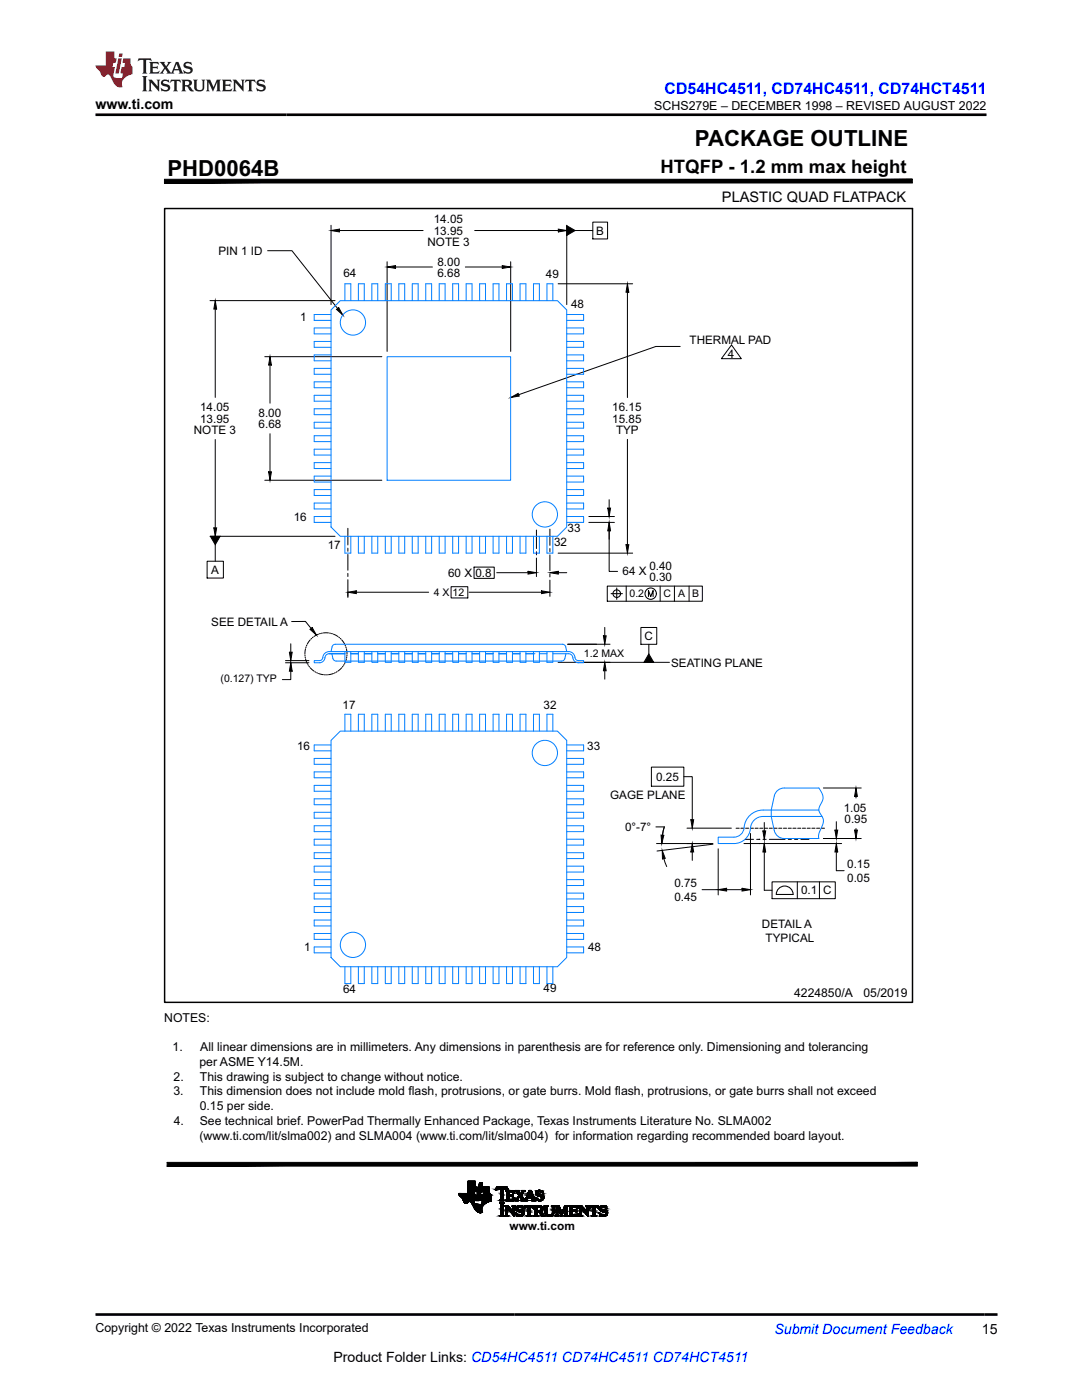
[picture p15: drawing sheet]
<svg xmlns="http://www.w3.org/2000/svg" width="216mm" height="279mm" viewBox="0 0 216 279" stroke-linecap="round" stroke-linejoin="round" font-family="sans-serif">
<defs><g id="words">
<g font-size="4.4">
<text x="138.7" y="29.1">PACKAGE OUTLINE</text>
<text x="33.4" y="35.1">PHD0064B</text>
</g>
<text font-size="3.7" x="131.8" y="34.5">HTQFP - 1.2 mm max height</text>
<text font-size="3.2" fill="#00f" x="132.6" y="18.7">CD54HC4511, CD74HC4511, CD74HCT4511</text>
<text font-size="2.9" x="144.1" y="40.3">PLASTIC QUAD FLATPACK</text>
<g font-size="2.8">
<text x="19.1" y="21.8">www.ti.com</text>
<text x="195.9" y="266.1">15</text>
<text x="66.5" y="271.7">Product Folder Links: CD54HC4511 CD74HC4511 CD74HCT4511</text>
</g>
<text font-size="2.8" fill="#00f" x="154.5" y="266.2">Submit Document Feedback</text>
<g font-size="2.5">
<text x="130.6" y="21.9">SCHS279E – DECEMBER 1998 – REVISED AUGUST 2022</text>
<text x="19" y="265.9">Copyright © 2022 Texas Instruments Incorporated</text>
</g>
<g font-size="2.4">
<text x="32.8" y="203.9">NOTES:</text>
<text x="158.5" y="199">4224850/A</text>
<text x="172.3" y="199">05/2019</text>
<text x="34.4" y="209.8">1.</text>
<text x="39.9" y="209.8">All linear dimensions are in millimeters. Any dimensions in parenthesis are for reference only. Dimensioning and tolerancing</text>
<text x="34.6" y="215.6">2.</text>
<text x="39.8" y="212.7">per ASME Y14.5M.</text>
<text x="39.9" y="215.6">This drawing is subject to change without notice.</text>
<text x="34.6" y="218.6">3.</text>
<text x="39.9" y="221.5">0.15 per side.</text>
<text x="39.9" y="218.6">This dimension does not include mold f</text>
<text x="81.5" y="218.6">lash, protrusions, or gate burrs. Mold f</text>
<text x="122.7" y="218.6">lash, protrusions, or gate burrs shall not exceed</text>
<text x="34.7" y="224.5">4.</text>
<text x="39.8" y="227.4">(www.ti.com/lit/slma002) and SLMA004 (www.ti.com/lit/slma004) for information regarding recommended board layout.</text>
<text x="39.8" y="224.5">See technical brief. PowerPad Thermally Enhanced Package, Texas Instruments Literature No. SLMA002</text>
<text x="101.7" y="245.6">www.ti.com</text>
</g>
<g font-size="2.3">
<text x="86.6" y="44.6">14.05</text>
<text x="86.6" y="46.8">13.95</text>
<text x="119" y="46.8">B</text>
<text x="43.6" y="50.9">PIN 1 ID</text>
<text x="85.3" y="49.1">NOTE 3</text>
<text x="87.3" y="53">8.00</text>
<text x="68.5" y="55.3">64</text>
<text x="87.3" y="55.3">6.68</text>
<text x="108.9" y="55.5">49</text>
<text x="59.9" y="64.1">1</text>
<text x="114" y="61.4">48</text>
<text x="137.6" y="68.6">THERMAL PAD</text>
<text x="145.2" y="71.4">4</text>
<text x="39.9" y="82.1">14.05</text>
<text x="51.6" y="83.2">8.00</text>
<text x="122.2" y="82.1">16.15</text>
<text x="38.7" y="86.6">NOTE 3</text>
<text x="39.9" y="84.3">13.95</text>
<text x="51.6" y="85.5">6.68</text>
<text x="122.2" y="84.4">15.85</text>
<text x="122.9" y="86.6">TYP</text>
<text x="58.6" y="104.1">16</text>
<text x="113.2" y="106.3">33</text>
<text x="65.4" y="109.6">17</text>
<text x="110.6" y="109">32</text>
<text x="129.6" y="113.7">0.40</text>
<text x="42.2" y="114.5">A</text>
<text x="89.4" y="115.1">60 X 0.8</text>
<text x="124.2" y="114.8">64 X</text>
<text x="129.6" y="116">0.30</text>
<text x="42.1" y="124.9">SEE DETAIL A</text>
<text x="128.6" y="127.7">C</text>
<text x="133.9" y="133.1">SEATING PLANE</text>
<text x="68.3" y="141.5">17</text>
<text x="108.5" y="141.6">32</text>
<text x="59.3" y="149.7">16</text>
<text x="117.2" y="149.8">33</text>
<text x="130.9" y="155.8">0.25</text>
<text x="121.8" y="159.4">GAGE PLANE</text>
<text x="124.7" y="165.9">0°-7°</text>
<text x="168.4" y="162">1.05</text>
<text x="168.5" y="164.3">0.95</text>
<text x="169" y="173.2">0.15</text>
<text x="134.6" y="177">0.75</text>
<text x="134.6" y="179.8">0.45</text>
<text x="159.8" y="178.5">0.1</text>
<text x="164.2" y="178.5">C</text>
<text x="169" y="176">0.05</text>
<text x="152" y="185.1">DETAIL A</text>
<text x="60.7" y="189.8">1</text>
<text x="117.4" y="189.9">48</text>
<text x="152.8" y="187.9">TYPICAL</text>
<text x="108.5" y="198">49</text>
<text x="68.5" y="198.1">64</text>
</g>
<g font-size="2.1">
<text x="86.6" y="118.9">4 X 12</text>
<text x="125.6" y="119.2">0.2</text>
<text x="132.4" y="119.2">C</text>
<text x="135.3" y="119.2">A</text>
<text x="138.1" y="119.2">B</text>
<text x="116.5" y="131.1">1.2 MAX</text>
<text x="44" y="136.2">(0.127) TYP</text>
</g>
</g></defs>
<g fill="none" stroke="#000" stroke-width=".2">
<path d="M32.8 35.8h149.2l-149.2 .7zM32.8 36.5l149.2-.7v.7zM41.9 60h25M42.9 60l.3 1.7h-.5zM53.4 50h4.9l9.1 11.6M66.1 45v15.8M66.1 46l1.6-.3v.6zM67.7 46h16.7M77.2 52.2v17.9M77.2 53.3l1.7-.3v.6zM78.9 53.3h7.4M92.9 53.3h7.3"/>
<path d="M94.7 46h16.7M100.2 53l1.7 .3-1.7 .3zM101.9 52.2v17.9M111.4 56.6h14.8M111.4 45.7l1.7 .3-1.7 .3zM113.1 45l1.7 1-1.7 1zM113.1 45v15.8M113.1 46h5.2M118.3 44.3h2.9v3.4h-2.9zM125.2 56.6l.3 1.7h-.6zM125.2 58.3v21M42.9 61.7v17.6"/>
<path d="M52.8 71.2h23.4M53.9 71.2l.3 1.7h-.6zM53.9 72.9v7.6M67.1 61.7l.5-.3 .8 1.5zM101.9 79.3l1.5-.8 .2 .5zM135.7 69.1h-4.8l-27.4 9.7M146 68.8l1.9 2.8h-4zM42.9 87.7v17.7M52.8 95.8h23.4M53.6 94.2h.6l-.3 1.6zM53.9 86.6v7.6M121.5 99.7v1.7"/>
<path d="M125.2 87.7v21M41.3 112h3.3v3.4h-3.3zM41.9 107h25M42 107h1.9l-1 1.7zM42.7 105.4h.5l-.3 1.6zM42.9 108.7v3.3M69.4 105.4v3.4M69.4 109.4v.6M69.4 110.7v3.1M69.4 114.4v.7M69.4 115.7v3.5M69.4 118.2l1.7-.3v.6z"/>
<path d="M71.1 118.2h14.4M90 117.1h3.3v2.2h-3.3zM93.6 118.2h14.4M94.6 113.2h4v2.2h-4zM99.1 114.3h6.3M105.4 114l1.6 .3-1.6 .3zM107 105.8v3.7M107 110.1v.6M107 111.4v3.7M108 117.9l1.7 .3-1.7 .3zM109.7 105.6v3.2M109.7 109.5v.6"/>
<path d="M109.7 110.7v3.2M109.7 114.5v.6M109.7 115.8v3.2M109.7 114.3l1.7-.3v.6zM111.4 110.4h14.8M111.4 114.3h1.7M117.5 103.1h5.1M117.5 104.3h5.1M121.2 117h18.9v3h-18.9zM121.3 101.4h.5l-.3 1.7zM121.5 104.3l.3 1.6h-.5zM121.5 105.9v1.7"/>
<path d="M121.6 104.3v9.7h1.6M124.9 108.7h.6l-.3 1.7zM125 117v3M131.7 117v3M134.6 117v3M137.5 117v3M57 131.8h4.6M57 132.3h4.6M57.7 130.2h.6l-.3 1.6zM58 132.3v3.3h-1.7M58 128.5v1.7M58 132.3l.3 1.6h-.6z"/>
<path d="M58.2 124h2.7l1.2 1.4M60.8 130.7l.1 .2M60.9 131.1v.2M61 129.5l-.2 1M61 131.5l.3 .9M61.1 129.1l-.1 .2M61.2 128.7v.2M61.4 132.6l.1 .2M61.6 133l.2 .1M61.9 125.6l.4-.4 .8 1.5zM61.9 127.7l-.6 .8M61.9 133.3l.8 .6"/>
<path d="M62.2 127.4l-.2 .1M62.5 127.1l-.2 .2M62.8 134.1l.2 .1M63.2 134.2l.2 .1M63.6 126.6l-.9 .4M63.6 134.4l.9 .3M63.9 126.4l-.2 .1M64.3 126.3l-.2 .1M64.5 126.3h1M64.7 134.7h.2M65.3 134.7h-.2M65.7 126.3l.2 .1"/>
<path d="M66.1 126.4l.2 .1M66.5 126.6l.9 .4M66.5 134.4l-1 .3M66.9 134.2l-.2 .1M67.3 134l-.2 .2M67.6 127.1l.1 .2M67.9 127.4l.1 .1M68.2 133.3l-.8 .6M68.2 127.7l.6 .8M68.4 132.9l-.1 .2M68.7 132.6l-.1 .2M68.8 128.7l.1 .2"/>
<path d="M69 129.1l.1 .2M69.1 129.5l.1 1M69.1 131.5l-.3 .9M69.2 131.1v.2M69.2 130.7v.2M111.4 132.2h22.2M113.3 128.6h8.4M120.4 126.9h.6l-.3 1.7zM120.7 132.2l.3 1.7h-.6zM120.7 125.2v1.7M120.7 133.9v1.6M127.9 125.2h3.1v3.4h-3.1z"/>
<path d="M129.5 130.5l.9 1.7h-1.9zM129.5 128.6v1.9M130 153.1h6.5v3.8h-6.5zM136.5 155h1.6v8.6M164.3 157.3h7.5M170.8 157.3l.3 1.6h-.6zM170.8 158.9v.4M130.9 165h1.7M131 168.3h11.3M131.9 166.7h.6l-.4 1.6zM132.1 169.7l.6 1.6-.5 .1zM132.5 171.4l.5 1.5"/>
<path d="M132.6 165l-.4 1.7M132.6 165l-.4 1.7-.1 1.6M137.1 165.3h8.8M137.9 163.6h.5l-.3 1.7zM138.1 168.3l.3 1.7h-.5zM138.1 170v1.7M140.1 177.6h3.2M142.3 168.5l-11.2 1.3M143.3 169.4v9.2M143.3 177.6l1.7-.3v.5zM145 177.6h3.1M146.9 165.3h.6"/>
<path d="M147.8 165.3h.7M148.1 177.3l1.6 .3-1.6 .2zM148.4 168.3h19.5M148.8 167.5h1.6M148.8 165.3h.6M149.7 165.3h.6M149.7 166.3v12.3M150.7 165.3h.6M151 167.5h.6M151.6 165.3h.6M152.2 165.8h.6l-.3 1.7zM152.2 167.5h.7"/>
<path d="M152.5 168.3l.3 1.7h-.6zM152.5 168.3v9.4h1.6M152.5 164.2v1.6M152.5 165.3h.7M153.5 165.3h.6M153.5 167.5h3.2M154.1 176h12.6v3.3h-12.6zM154.4 165.3h.7M155.4 165.3h.6M156.3 165.3h.7M157.3 165.3h.6M157.3 167.5h.6"/>
<path d="M158.2 165.3h.6M158.5 167.5h.7M159.1 176v3.3M159.2 165.3h.6M159.8 167.5h1.6M160.1 165.3h.6M161 165.3h.7M162 165.3h.6M162.9 165.3h.7M163.5 176v3.3M163.9 165.3h.6M164.3 167.3h7.5"/>
<path d="M166.6 165.7h.6l-.3 1.6zM166.9 170v3.8h1.5M166.9 164v1.7M166.9 168.3l.3 1.7h-.6zM170.5 165.7h.6l-.3 1.6zM170.8 165.3v.4M33.4 232h149.6l-149.6 .7zM33.4 232.7l149.6-.7v.7zM91.6 238.2h3zM91.6 238.2l2.9 .1zM91.6 238.3h2.9zM91.6 238.4h2.9z"/>
<path d="M91.6 238.5h3.3zM91.7 238.5h3.2zM91.7 238.5l3.2 .1zM91.7 238.6h3.2zM91.7 238.6h3.2M91.8 238.7h3.1zM91.8 238.7l3.1 .1zM91.8 238.8h3.1zM91.9 238.8h3zM91.9 238.8l3 .1zM92 238.9h2.9zM92 238.9h2.8z"/>
<path d="M92 238.9l2.8 .1zM92.1 239h2.7zM92.1 239l2.7 .1zM92.2 239.1h2.6zM92.2 239.1l2.6 .1zM92.2 239.2h2.6zM92.3 239.2h2.5zM92.3 239.2l2.5 .1zM92.3 239.3h2.5zM92.4 239.3h2.4zM92.4 239.3l2.4 .1zM92.4 239.4h2.4z"/>
<path d="M92.4 239.4h2.3zM92.4 239.4l2.3 .1zM92.4 239.5h2.3zM92.4 239.5l2.3 .1zM92.5 239.6h2.2zM92.5 239.6l2.2 .1zM92.5 239.7h2.2zM92.5 239.7l2.2 .1zM92.5 239.8h1.2zM92.6 239.8h1zM92.6 239.8h.9zM92.6 239.8l.9 .1z"/>
<path d="M92.6 239.9h.9zM92.6 239.9h.8zM92.6 239.9l.7 .1zM92.7 240h.6zM93.3 235.8h1.5zM93.3 238.2h1.3zM93.3 235.8l1.5 .1zM93.3 235.9h1.5zM93.3 235.9l1.5 .1zM93.3 236h1.5zM93.3 236.1h1.5zM93.3 236.1l1.5 .1z"/>
<path d="M93.3 236.2h1.5zM93.3 236.2l1.5 .1zM93.3 236.3h1.5zM93.3 236.3l1.5 .1zM93.3 236.4h1.5zM93.3 236.4l1.5 .1zM93.3 236.5h1.5zM93.3 236.5l1.5 .1zM93.3 236.6h1.5zM93.3 236.6l1.5 .1zM93.3 236.7h1.5zM93.3 236.7l1.5 .1z"/>
<path d="M93.3 236.8h1.5zM93.3 236.8l1.5 .1zM93.3 236.9h1.5zM93.3 237.7h1.4zM93.3 237.8h1.3zM93.3 237.8l1.3 .1zM93.3 237.9h1.3zM93.3 237.9l1.3 .1zM93.3 238h1.3zM93.3 238l1.3 .1zM93.3 238.1h1.3zM93.3 237h1.9z"/>
<path d="M93.3 237l1.9 .1zM93.3 237.1h1.9zM93.3 237.1l1.9 .1zM93.3 237.2h1.9zM93.3 237.2l1.9 .1zM93.3 237.3h1.9zM93.3 237.3l1.9 .1zM93.3 237.4h1.9zM93.3 237.4h1.8zM93.3 237.4l1.8 .1zM93.3 237.5h1.8zM93.3 237.5l1.8 .1z"/>
<path d="M93.3 237.6h1.8zM93.3 237.6l1.8 .1zM93.3 237.7h1.8zM93.7 239.8h1zM93.8 239.8h.9zM93.9 239.8h.8zM93.9 239.8l.8 .1zM93.9 239.9h.8zM94 239.9h.7zM94 239.9l.7 .1zM94.1 240h.6zM94.6 238.2h-1.3h1.3"/>
<path d="M94.8 239h-2.7h2.7M94.8 236.1h-1.5h1.5M94.9 238.6h-3.2h3.2M95 239.6h.6zM95 239.5h.6zM95 239.4h.6zM95 239.3h.7zM95 239.3l.6 .1zM95.1 239.3h.6zM95.1 239.2h.6zM95.1 239.2l.6 .1zM95.1 239.1h.6z"/>
<path d="M95.1 239.1l.6 .1zM95.1 239h.6zM95.1 239h.6v.1zM95.1 239l.6 .1h-.6zM95.1 238.9h.6zM95.1 238.9h.6v.1zM95.1 238.9l.6 .1h-.6zM95.2 238.8h.6zM95.2 238.8h.6l-.1 .1zM95.2 238.8l.5 .1h-.6zM95.2 238.6h.6zM95.2 238.6h.6v.2z"/>
<path d="M95.2 238.6l.6 .2h-.6zM95.2 238.5h.6zM95.2 238.5h.6v.1zM95.2 238.5l.6 .1h-.6zM95.2 237h-1.9h1.9M95.3 238.3h.6zM95.3 238.3h.6l-.1 .2zM95.3 238.3l.5 .2h-.6zM95.3 238h.6zM95.3 238h.6v.3zM95.3 238l.6 .3h-.6zM95.3 237.9h.6z"/>
<path d="M95.3 237.9h.6v.1zM95.3 237.9l.6 .1h-.6zM95.4 237.8h.6zM95.4 237.8h.6l-.1 .1zM95.4 237.8l.5 .1h-.6zM95.4 237.7h.6zM95.4 237.7h.6v.1zM95.4 237.7l.6 .1h-.6zM95.4 237.6h.6zM95.4 237.6h.6v.1zM95.4 237.6l.6 .1h-.6zM95.4 237.5h.6z"/>
<path d="M95.4 237.5h.6v.1zM95.4 237.5l.6 .1h-.6zM95.4 237.4h.6zM95.4 237.4l.6 .1zM95.4 237.3h.6zM95.4 237.3l.6 .1zM95.5 237.3h.6zM95.5 237.3h.5zM95.5 237.2h.6zM95.5 237.2l.6 .1zM95.5 237.1h.6zM95.5 237h.6z"/>
<path d="M95.5 237l.6 .1zM95.6 236.7h.6zM95.6 236.6h.6zM95.6 236.5h.6zM95.6 236.5l.6 .1zM95.6 239.6h-.6h.6M95.6 239.5h-.6h.6M95.6 236.4h.6zM95.6 236.4l.6 .1zM95.6 239.4h-.6h.6M95.6 236.3h.6zM95.6 236.3l.6 .1z"/>
<path d="M95.7 236.3h.6zM95.7 236.3h.5zM95.7 239.3h-.7h.7M95.7 236.2h.6zM95.7 236.2l.6 .1zM95.7 239.3h-.6h.6M95.7 239.2h-.6h.6M95.7 236.1h.6zM95.7 239.1h-.6h.6M95.7 239h-.6h.6M95.7 238.9h-.6h.6M95.8 238.8h-.6h.6"/>
<path d="M95.8 238.6h-.6h.6M95.8 238.5h-.6h.6M95.9 238.3h-.6h.6M95.9 239.4h2.1zM95.9 239.5h2.1zM95.9 239.3l2.1 .1zM95.9 238h-.6h.6M95.9 239.3h2.1zM95.9 239.2h2.1zM95.9 239.2l2.1 .1zM95.9 237.9h-.6h.6M95.9 239.1l2.1 .1z"/>
<path d="M96 239.6h2zM96 237.8h-.6h.6M96 239.1h2zM96 239l2 .1zM96 239h2zM96 237.7h-.6h.6M96 238.9l2 .1zM96 238.9l2 .1h-2zM96 238.9h2zM96 237.6h-.6h.6M96 238.8l2 .1zM96 238.8h2z"/>
<path d="M96 237.5h-.6h.6M96 238.7l2 .1zM96 237.4h-.6h.6M96 238.7h2zM96 237.3h-.6h.6M96.1 238.6h1.9zM96.1 237.3h-.6h.6M96.1 237.2h-.6h.6M96.1 239.6h1.9zM96.1 238.5h1.9zM96.1 237.1h-.6h.6M96.1 239.6h1.9h-1.9"/>
<path d="M96.1 237h-.6h.6M96.2 239.6h1.8zM96.2 236.7h-.6h.6M96.2 236.6h-.6h.6M96.2 239.6h.1h-.1M96.2 239.6h.1M96.2 236.5h-.6h.6M96.2 236.4h-.6h.6M96.2 240h1zM96.2 237.7h1.4zM96.2 239.9h1.1zM96.2 239.9l1 .1z"/>
<path d="M96.2 237.6h1.4zM96.2 239.9h1.2zM96.3 237.6h1.3zM96.3 239.9h1.2zM96.3 239.9h1.1zM96.3 236.3h-.6h.6M96.3 239.8h1.2zM96.3 239.8h1.3zM96.3 236.2h-.6h.6M96.3 239.8h1.4zM96.3 239.7h1.5zM96.3 237.5h1.3z"/>
<path d="M96.3 237.5l1.3 .1zM96.3 236.1h-.6h.6M96.3 239.7h1.6zM96.3 239.7h1.7zM96.3 237.4h1.3zM96.3 237.4l1.3 .1zM96.3 239.6h1.7zM96.3 239.6h-.1h.1M96.3 239.6h1.7h-1.7M96.3 237.3l1.3 .1zM96.3 237.3h1.3zM96.3 237.2h1.3z"/>
<path d="M96.3 237.2l1.3 .1zM96.3 237.1h1.3zM96.3 237.1l1.3 .1zM96.4 237.1h1.2zM96.4 237l1.2 .1zM96.4 237h1.2zM96.5 238.4h1.5zM96.5 238.4h1.4zM96.6 238.3l1.3 .1zM96.6 238.4h1.3zM96.6 238.3h1.2zM96.6 238.3h1.3z"/>
<path d="M96.6 238.2h1.2zM96.6 238.2h1.1zM96.6 238.1l1.1 .1zM96.6 238.1h1.1zM96.6 238l1.1 .1zM96.6 238h1.1zM96.6 237.9l1.1 .1zM96.6 237.9h1zM96.7 237.9h.9zM96.7 237.8l.9 .1zM96.7 237.8h.9zM96.7 237.7h.9z"/>
<path d="M97.6 237h-1.2h1.2M98 238.4h-1.5h1.5M98 238.5h-1.9h1.9M98 239.2h-2.1h2.1M98 239.6h-1.9h1.9M98 239.6h-1.8h1.8M98 239.6h-1.7h1.7M98 239.7h-1.7h1.7M99 237.4h.1M98.9 237.4h.1M98.9 237.4h.1zM98.9 237.4h.2z"/>
<path d="M98.9 237.5h.1M98.9 237.3h.2zM98.9 237.3l.2 .1zM99 237.3h.1zM99 237.3h.2zM99 237.3h.3zM99 237.2h.4zM99 237.2h.5zM99 237.2h.7zM99 237.2h.6zM99 237.2h2.3zM99 237.1h2.3z"/>
<path d="M99 237.1l2.3 .1zM99.1 237h2.1zM99.1 237l2.2 .1zM99.7 239.5h.9zM99.7 239.6h.9zM99.7 237.2h.8h-.8M99.7 239.5h.8zM99.8 237.2h.7h-.7M99.8 237.2h.7zM99.8 239.5h.7zM99.8 237.2l.6 .1zM99.8 239.5h.6z"/>
<path d="M99.8 237.3h.6zM99.9 239.5h.5zM99.9 237.3h.5zM99.9 239.4h.5zM99.9 239.3l.5 .1zM99.9 237.3l.5 .1zM99.9 239.3h.5zM99.9 237.4h.5zM99.9 237.5h.5zM99.9 237.5l.5 .1zM99.9 237.6h.5zM99.9 237.6l.5 .1z"/>
<path d="M99.9 237.7h.5zM99.9 237.7l.5 .1zM99.9 237.8h.5zM99.9 237.8l.5 .1zM99.9 237.9h.5zM99.9 237.9l.5 .1zM99.9 238h.5zM99.9 238l.5 .1zM99.9 238.1h.5zM99.9 238.1l.5 .1zM99.9 238.2h.5zM99.9 238.2h.5v.1z"/>
<path d="M99.9 238.2l.5 .1h-.5zM99.9 238.3h.5zM99.9 238.3h.5v.2zM99.9 238.3l.5 .2h-.5zM99.9 238.5h.5zM99.9 238.5l.5 .1zM99.9 238.6h.5zM99.9 238.6l.5 .1zM99.9 238.7h.5zM99.9 238.7l.5 .1zM99.9 238.8h.5zM99.9 238.8l.5 .1z"/>
<path d="M99.9 238.9h.5zM99.9 238.9l.5 .1zM99.9 239h.5zM99.9 239l.5 .1zM99.9 239.1h.5zM99.9 239.1l.5 .1zM99.9 239.2h.5zM100.4 237.4h-.5h.5M100.4 237.5h-.5h.5M100.4 237.6h-.5h.5M100.4 237.7h-.5h.5M100.4 237.8h-.5h.5"/>
<path d="M100.4 237.9h-.5h.5M100.4 238h-.5h.5M100.4 238.1h-.5h.5M100.4 238.2h-.5h.5M100.4 238.3h-.5h.5M100.4 238.5h-.5h.5M100.4 238.6h-.5h.5M100.4 238.7h-.5h.5M100.4 238.8h-.5h.5M100.4 238.9h-.5h.5M100.4 239h-.5h.5M100.4 239.1h-.5h.5"/>
<path d="M100.4 239.2h-.5h.5M100.4 239.3h-.5h.5M100.5 237.2h-.7h.7M100.6 237.2h.7h-.7M100.6 237.2h-.9h.9M100.7 237.2h.6zM100.8 237.2h.5zM100.9 237.2l.4 .1zM100.9 239.6h1.7zM100.9 237.6h1.6zM100.9 237.6l1.6 .1zM100.9 237.7h1.6z"/>
<path d="M100.9 239.5h1.7zM101 237.3h.3zM101 237.7h1.5zM101 239.5h1.6zM101.1 237.3h.2zM101.1 237.7h1.4zM101.1 239.5h1.5zM101.1 237.8h1.5zM101.1 239.4h1.5zM101.1 239.4h1.6zM101.1 237.8h.6zM101.1 237.8h.5z"/>
<path d="M101.1 239.4h.5zM101.1 239.4h.6zM101.1 239.3h.5zM101.1 237.9h.5zM101.1 237.9h.4zM101.1 238h.4zM101.1 238.1h.4zM101.1 238.1l.4 .1zM101.1 238.2h.4zM101.1 238.2l.4 .1zM101.1 238.3h.4zM101.1 238.4h.4z"/>
<path d="M101.1 238.7h.4zM101.1 238.8h.4zM101.1 238.8l.4 .1zM101.1 238.9h.4zM101.1 238.9l.4 .1zM101.1 239h.4zM101.1 239l.4 .1zM101.1 239.1h.4zM101.1 239.1l.4 .1zM101.1 239.2h.4zM101.1 239.3h.4zM101.1 238.5h1.3z"/>
<path d="M101.1 238.5l1.3 .1zM101.1 238.6h1.3zM101.1 238.6l1.3 .1zM101.1 238.7h1.3zM101.2 237.3h.1zM101.2 237h-2.1h2.1M101.2 237.4h.2zM101.3 237.1h-2.3h2.3M101.3 237.4h.1zM101.3 237.4h.1M101.4 237.4h.1M101.3 237.2h-.7h.7"/>
<path d="M101.4 237.5h.1M101.4 237.4h-.2h.2M101.5 239.2h-.4h.4M101.5 238.4h-.4h.4M101.7 239.4h-.6h.6M102.1 238.7h.3zM102.1 238.4h.3zM102.1 237.8h.5h-.5M102.1 237.8h.5zM102.1 239.4h.6zM102.2 238.7h.2zM102.2 238.4h.2z"/>
<path d="M102.2 237.8h.4zM102.2 239.4h.5zM102.3 238.4h.1zM102.3 239.4h.4zM102.3 237.8l.3 .1zM102.3 238.7h.1zM102.3 238.8h.1zM102.3 237.9h.3zM102.4 238.3h.1M102.3 238.3h.1M102.4 238.8h.1M102.3 238.8h.1"/>
<path d="M102.4 239.3h.3zM102.4 237.9h.2zM102.4 238.4h-.3h.3M102.5 237.9h.1zM102.5 237.9l.1 .1zM102.5 239.3h.2zM102.5 238h.1zM102.5 237.7h-1.5h1.5M102.5 238h.2zM102.6 238h.1zM102.7 238h.1M102.6 238h.1"/>
<path d="M102.6 239.2h.1zM102.6 237.8h-.5h.5M102.6 238.1h.1M102.6 238h-.1h.1M102.6 239.2h.1M102.7 239.2h.1M102.7 239.4h-.5h.5M102.7 239.1h.1M102.7 239.5h.8zM102.7 239.6h.8zM102.7 237.6h1zM102.7 237.6l1 .1z"/>
<path d="M102.7 237.7h1zM102.7 239.5h.7zM102.7 237.7h.9zM102.8 239.5h.6zM102.8 237.7h.8zM102.8 239.5h.5zM102.9 237.7h.7zM102.9 239.5h.4zM102.9 237.7h.6zM102.9 239.4h.4zM102.9 237.8h.6zM103 239.4h.3z"/>
<path d="M103 237.8h.5zM103 237.9h.6zM103 239.3h.3zM103 239.3l.3 .1zM103 239.3h.4zM103.1 237.9h.5zM103.1 239.3h.3zM103.1 237.9l.5 .1zM103.1 238h.5zM103.1 239.2h.3zM103.1 238h.6zM103.2 238.1h.5z"/>
<path d="M103.2 239.2h.3zM103.2 239.2h.2zM103.2 239.1h.3zM103.2 239.1l.3 .1zM103.2 238.1l.6 .1zM103.2 239h.3zM103.2 239l.3 .1zM103.2 238.2h.6zM103.3 239h.2zM103.3 238.2h.5zM103.3 239h.3zM103.3 238.2l.5 .1z"/>
<path d="M103.3 238.3h.5zM103.3 238.9h.3zM103.3 238.9l.3 .1zM103.3 238.3h.6zM103.4 238.9h.2zM103.4 238.3h.5zM103.4 239.3h-.4h.4M103.4 238.4h.7zM103.4 238.8h.3zM103.4 238.8l.2 .1zM103.4 239.2h-.3h.3M103.4 238.4l.7 .1z"/>
<path d="M103.4 238.8h.8zM103.4 238.7l.8 .1zM103.4 238.5h.7zM103.5 238.5h.6zM103.5 238.7h.7zM103.5 238.7h.6zM103.5 238.5h.5zM103.5 238.5h.5h-.5M103.5 238.5l.5 .1zM103.5 238.6h.5zM103.5 238.6h.6zM103.6 237.9h-.6h.6"/>
<path d="M103.6 237.9h-.5h.5M103.7 238.1h-.5h.5M103.7 238.8h.5zM103.7 238.8l.6 .1zM103.7 238.9h.6zM103.8 238.9h.5zM103.8 239h.5zM103.8 239h.6zM103.9 239l.5 .1zM103.9 238.3h.3zM103.9 239.1h.5zM103.9 239.5h1.4z"/>
<path d="M103.9 239.6h1.4zM103.9 238.2h.3zM103.9 238.2l.3 .1zM104 239.2h.5zM104 239.5h1.3zM104 238.2h.2zM104 238.2h.3zM104 239.5h1.2zM104 238.5h-.5h.5M104 239.3h.5zM104 239.3h.6zM104 238.1h.3z"/>
<path d="M104 238.1l.3 .1zM104 239.3h.6h-.6M104.1 239.5h1.1zM104.1 239.3h.5zM104.1 238.1h.3zM104.1 238.1h.2zM104.1 238h.3zM104.1 238l.3 .1zM104.1 239.5h.6zM104.1 237.6h.7zM104.1 237.6l.7 .1zM104.1 237.7h.7z"/>
<path d="M104.1 239.4h.5zM104.1 239.4l.6 .1zM104.1 239.4h.6zM104.1 237.9h.3zM104.2 238.3h-.3h.3M104.2 237.7h.6h-.6M104.2 237.9h.2zM104.2 237.9h.3zM104.2 237.7h.5zM104.2 237.8h.3zM104.2 237.7h.4zM104.2 237.8h.4z"/>
<path d="M104.4 238h-.3h.3M104.5 237.9h-.3h.3M104.5 237.8h-.3h.3M104.6 237.8h-.4h.4M104.6 239.3h-.6h.6M104.6 239.4h-.5h.5M104.6 237.7h-.4h.4M104.7 239.5h-.6h.6M104.8 239.5h.4zM104.8 237.7h-.6h.6M104.8 239.4h.3zM104.8 239.4h.4z"/>
<path d="M104.9 239.4h.3zM104.9 239.3h.3zM104.9 239.3l.3 .1zM104.9 239.2h.3zM105 239.2h.2zM105 239.1h.2zM105 239.1h.3zM105 239l.3 .1zM105 239h1.6zM105 239h1.5zM105 238.9l1.5 .1zM105 238.9h1.5z"/>
<path d="M105.1 238.9h1.4zM105.1 238.8l1.4 .1zM105.1 238.8h.3zM105.1 238.8h1.4zM105.1 238.7h.3zM105.2 238.6h.2zM105.2 238.6l.2 .1zM105.2 239.5h-.5h.5M105.2 238.5h.3zM105.2 238.5l.2 .1zM105.3 239.1h-.3h.3M105.3 238.3h.2v.2z"/>
<path d="M105.3 238.3l.2 .2h-.3zM105.3 238.3h.3zM105.3 238.3h.2zM105.3 238.2h.3zM105.3 238.2l.3 .1zM105.4 238.1h.2zM105.4 238.1l.2 .1zM105.4 238h.3zM105.4 237.9h.3zM105.4 237.9h.8zM105.4 237.9h.7zM105.5 237.9h.6z"/>
<path d="M105.5 237.8l.6 .1zM105.5 237.8h.6zM105.5 237.7l.6 .1zM105.5 237.7h.6zM105.6 237.6h.4zM105.7 237.9h.5zM105.7 238h.5zM105.7 238l.5 .1zM105.7 238.1h.5zM105.8 238.1h.4zM105.8 238.1l.4 .1zM105.8 238.2h.5z"/>
<path d="M105.8 238.2l.5 .1zM105.8 238.3h.5zM105.8 238.3h.5l.1 .2zM105.8 238.3l.6 .2h-.5zM105.9 238.5h.5zM105.9 238.5l.5 .1zM105.9 238.6h.5zM105.9 238.6l.5 .1zM106 238.7h.4zM106 238.7h.5zM106 238.8h.5zM106 237.6h-.4h.4"/>
<path d="M106.1 239.5h.8zM106.1 239.6h.8zM106.1 237.7h-.6h.6M106.1 239l.5 .1zM106.1 239.1h.5zM106.1 239.1l.5 .1zM106.1 239.2h.5zM106.2 239.5h.7zM106.2 239.2h.4zM106.2 239.2h.5zM106.2 239.5h.6zM106.2 239.3h.5z"/>
<path d="M106.2 239.4h.5zM106.2 239.4l.6 .1zM106.7 239.3h-.5h.5M106.8 239.4h-.6h.6M106.8 239h.1M106.9 239h.1M106.8 239h.1zM106.9 239.1h.1zM106.9 239.1h.2zM106.9 239.1l.2 .1zM106.9 239.2h.2zM106.9 238.1h.4z"/>
<path d="M106.9 238.2h.4zM106.9 238.2h.5zM106.9 239.2h.3zM106.9 238.2l.5 .1zM106.9 238.3h.5zM106.9 239.2l.3 .1zM106.9 238.3h.6zM106.9 238h.4zM106.9 238l.4 .1zM106.9 239.3h.3zM106.9 238.3h.7zM106.9 238.3h.8z"/>
<path d="M106.9 239.3h.4zM106.9 238.3l.9 .1zM106.9 239.3h.5zM106.9 238.4h.9zM106.9 237.9l.4 .1zM106.9 239.3l.5 .1zM106.9 238.4h1zM106.9 239.4h.6zM106.9 237.9h.4zM106.9 239.4h.7zM106.9 239.4h.8zM106.9 238.4h1.1z"/>
<path d="M106.9 239.4h1.5zM106.9 239.4h1.4zM107 239.4h1.3zM107 237.9h.3zM107 238.4h1.1zM107 239.5h1.3zM107 237.9h.4zM107 238.4l1.2 .1zM107 239.5h.2zM107 239.5h.1zM107 237.8h.4zM107 237.8h.5z"/>
<path d="M107 239.6h.1zM107 238.5h1.2zM107 237.8h.6zM107 238.5h1.3zM107 237.8h1.3zM107 238.5l1.3 .1zM107.1 237.8h1.2zM107.1 238.6h1.2zM107.1 238.6h1.3zM107.1 237.7h1.2zM107.1 237.7l1.2 .1zM107.1 237.7h1z"/>
<path d="M107.2 237.7h.9zM107.2 238.6h1.2zM107.2 239.5h1zM107.2 238.6l1.2 .1zM107.2 237.6h.8zM107.2 237.6l.8 .1zM107.2 239.5l1 .1zM107.2 239.6h1zM107.3 238.7h1.1zM107.3 237.6h.7zM107.3 237.6h.6zM107.3 239.6h.8z"/>
<path d="M107.4 239.6h.7zM107.4 237.6h.5zM107.4 239.6h.6zM107.4 237.6h.4zM107.4 238.7h1.1zM107.4 238.3h-.5h.5M107.5 238.7h1zM107.5 237.6h.3zM107.5 238.7h1h-1M107.5 239.6h.5zM107.5 239.6h.4zM107.5 237.6h.2z"/>
<path d="M107.5 238.3h-.6h.6M107.6 239.6h.2zM107.6 238.7l.9 .1zM107.6 237.6h.1M107.7 237.6h.1M107.6 239.6h.2h-.2M107.6 239.6h.1zM107.6 238.8h.9zM107.6 237.8h.7h-.7M107.6 239.6h.1M107.7 237.8h.6zM107.7 239.4h-.8h.8"/>
<path d="M107.7 239.4h.7zM107.7 238.8h.8zM107.8 238.8h.7zM107.8 239.4h.6zM107.8 237.8h.5zM107.8 238.8h.7h-.7M107.8 239.6h-.2h.2M107.9 238.8h.6zM107.9 237.8l.4 .1zM107.9 239.4h.5zM107.9 237.9h.4zM107.9 238.4h-1h1"/>
<path d="M107.9 239.3h.5zM108 238.8l.5 .1zM108 239.3h.4zM108 238.9h.5zM108 237.9h.3zM108 238.9h.5h-.5M108 239.3h.5zM108.1 239.3h.4zM108.1 238.9h.4zM108.1 237.9h.2zM108.1 239.2h.4zM108.1 239.2l.4 .1z"/>
<path d="M108.1 237.7h.2zM108.1 237.9l.2 .1zM108.1 239h.4zM108.1 238h.2zM108.1 239.1h.4zM108.1 239.1l.4 .1zM108.1 237.6h.1zM108.2 237.6h.1M108.1 237.6h.1M108.2 238h.1zM108.2 238h.2zM108.2 237.6h-.1h.1"/>
<path d="M108.3 238.1h.1zM108.3 237.8h-1.2h1.2M108.4 238.1h.1M108.3 238.1h.1M108.3 237.8h-.7h.7M108.4 239.4h-.7h.7M108.4 239.4h-.5h.5M108.5 238.7h-1h1M108.5 238.8h-.9h.9M108.5 238.8h-.7h.7M108.5 238.9h-.5h.5M92.7 240l.6 .1z"/>
<path d="M92.7 240.1h.6zM92.7 240.1h.5zM92.8 240.1h.4zM92.9 240.1h.3zM92.9 240.1l.3 .1zM92.9 240.2h.3zM92.9 240.2h.2zM93 240.2h.1zM93 240.2h.1M93.2 240.2h-.3h.3M93.2 240.1h-.4h.4M94.1 240l.6 .1z"/>
<path d="M94.1 240.1h.6zM94.2 240.1h.5zM94.2 240.1l.5 .1zM94.2 240.2h.5zM94.2 240.2h.6zM94.2 240.2l.6 .1zM94.2 240.3h.6zM94.2 240.3h.7zM94.3 240.3h.7zM94.3 240.3h.8zM94.3 240.3l.8 .1zM94.3 240.4h.9z"/>
<path d="M94.3 240.4h1zM94.3 240.4h1.1zM94.3 240.4h1.2zM94.3 240.4h1.3zM94.3 240.4h2.3zM94.3 240.4l2.2 .1zM94.3 240.5h2.2zM94.3 240.5l2.1 .1zM94.4 240.6h2zM94.4 240.6l1.9 .1zM94.4 240.7h1.9zM94.4 240.7l1.9 .1z"/>
<path d="M94.5 240.8h1.8zM94.5 240.8l1.7 .1zM94.5 240.9h1.7zM94.5 240.9l1.7 .1zM94.6 241h1.6zM94.6 241l1.6 .1zM94.6 241.1h1.6zM94.6 241.1h1.5zM94.7 241.1h1.4zM94.7 241.1l1.4 .1zM94.7 241.2h1.4zM94.7 241.2l1.4 .1z"/>
<path d="M94.7 241.3h1.4zM94.8 241.3h1.3zM94.8 241.3l1.3 .1zM94.8 241.4h1.3zM94.8 241.4l1.3 .1zM94.9 241.5h1.2zM94.9 241.5l1.2 .1zM95 241.6h1.1zM95 241.6h1.2zM95 241.6l1.2 .1zM95.1 241.7h1.1zM95.1 241.7l1.1 .1z"/>
<path d="M95.2 241.8h1zM95.2 241.8l1 .1zM95.3 241.9h.9zM95.4 241.9h.9zM95.4 241.9h.8zM95.5 241.9h.7zM95.5 241.9l.7 .1zM95.5 242h.7zM95.5 242h.6zM95.6 240.4h-1.3h1.3M95.6 242h.5zM95.7 242h.4z"/>
<path d="M95.7 242h.3zM95.7 242h.3h-.3M95.7 242h.2zM95.8 242h.1h-.1M95.8 242h.1zM95.9 242h.1M95.9 242h-.1h.1M96 242h-.3h.3M96.2 240.4h.4zM96.2 240.3h.4zM96.2 240.3h.5zM96.2 240.2h.6z"/>
<path d="M96.2 240.2l.5 .1zM96.2 240.2h.7zM96.2 240.1h.7zM96.2 240.1l.7 .1zM96.2 240.1h.8zM96.2 240h.9zM96.2 240l.8 .1zM99.7 240h.9zM99.7 240.1h.9zM99.7 240.1h.9h-.9M99.7 242.6h.9zM99.7 242.6l.9 .1z"/>
<path d="M99.7 242.7h.9zM99.7 240.1h.8zM99.8 240.1h.7zM99.8 242.6h.7zM99.8 242.6h.8zM99.8 240.1l.7 .1zM99.8 240.2h.7zM99.8 240.2h.6zM99.9 240.2h.5zM99.9 242.5l.5 .1zM99.9 242.5h.5zM99.9 240.3h.5z"/>
<path d="M99.9 242.4l.5 .1zM99.9 240.4h.5zM99.9 240.5h.5zM99.9 240.5l.5 .1zM99.9 240.6h.5zM99.9 240.6l.5 .1zM99.9 240.7h.5zM99.9 240.7l.5 .1zM99.9 240.8h.5zM99.9 240.8l.5 .1zM99.9 240.9h.5zM99.9 240.9l.5 .1z"/>
<path d="M99.9 241h.5zM99.9 241l.5 .1zM99.9 241.1h.5zM99.9 241.1l.5 .1zM99.9 241.2h.5zM99.9 241.2h.5v.2zM99.9 241.2l.5 .2h-.5zM99.9 241.4h.5zM99.9 241.4h.5v.2zM99.9 241.4l.5 .2h-.5zM99.9 241.6h.5zM99.9 241.6l.5 .1z"/>
<path d="M99.9 241.7h.5zM99.9 241.7l.5 .1zM99.9 241.8h.5zM99.9 241.8l.5 .1zM99.9 241.9h.5zM99.9 241.9l.5 .1zM99.9 242h.5zM99.9 242l.5 .1zM99.9 242.1h.5zM99.9 242.1l.5 .1zM99.9 242.2h.5zM99.9 242.2l.5 .1z"/>
<path d="M99.9 242.3h.5zM99.9 242.4h.5zM100.4 240.4h-.5h.5M100.4 240.5h-.5h.5M100.4 240.6h-.5h.5M100.4 240.8h-.5h.5M100.4 240.9h-.5h.5M100.4 241h-.5h.5M100.4 241.2h-.5h.5M100.4 241.4h-.5h.5M100.4 241.6h-.5h.5M100.4 241.7h-.5h.5"/>
<path d="M100.4 241.8h-.5h.5M100.4 241.9h-.5h.5M100.4 242h-.5h.5M100.4 242.1h-.5h.5M100.4 242.2h-.5h.5M100.4 242.3h-.5h.5M100.6 240h-.9h.9M100.6 240.1h-.9h.9M100.8 240.7h.6zM100.8 242.6h.6zM100.8 242.6l.6 .1zM100.8 242.7h.6z"/>
<path d="M100.8 240.7l.6 .1zM100.8 240.8h.7zM100.9 242.6h.4zM100.9 242.6h.5zM100.9 240.8h.6zM100.9 242.5l.4 .1zM100.9 240.9h.6zM100.9 242.5h.4zM100.9 240.9h.7zM101 242.5h.2zM101 240.9h.6zM101 242.4l.2 .1z"/>
<path d="M101 240.9l.6 .1zM101 242.4h.2zM101 241h.6zM101 241h.7zM101 241.2h.2zM101 241.3h.2zM101 241.3l.2 .1zM101 241.4h.2zM101 241.5h.2zM101 241.5l.2 .1zM101 241.6h.2zM101 241.6l.2 .1z"/>
<path d="M101 241.7h.2zM101 241.7l.2 .1zM101 241.8h.2zM101 241.8h.2v.1zM101 241.8l.2 .1h-.2zM101 241.9h.2zM101 241.9l.2 .1zM101 242h.2zM101 242l.2 .1zM101 242.1h.2zM101 242.1l.2 .1zM101 242.2h.2z"/>
<path d="M101 242.2l.2 .1zM101 242.3h.2zM101 241l.7 .1zM101 241.1h.7zM101 241.1h.8zM101 241.1l.8 .1zM101 241.2h.8zM101.2 241.2h.6zM101.3 241.2h.5zM101.3 241.2h.6zM101.3 241.2l.6 .1zM101.3 241.3h.6z"/>
<path d="M101.4 240.7h-.6h.6M101.4 241.3l.6 .1zM101.4 241.4h.6zM101.5 241.4l.6 .1zM101.5 241.5h.6zM101.6 241.5l.5 .1zM101.6 241.6h.6zM101.6 241.6l.6 .1zM101.6 241.7h.6zM101.7 241.7h.6zM101.7 241.7l.6 .1zM101.7 241.8h.6z"/>
<path d="M101.8 241.8h.5zM101.8 241.8h.6zM101.8 241.8l.9 .1zM101.8 241.9l.9 .1zM101.9 242h.8zM102 242l.7 .1zM102 242.1h.7zM102 242.1l.7 .1zM102.1 242.2h.6zM102.2 242.2l.5 .1zM102.2 242.3h.5zM102.2 240.7h.1"/>
<path d="M102.2 240.7h.6zM102.2 240.7h.6h-.6M102.2 240.7l.6 .1zM102.2 242.3l.5 .1zM102.3 240.8h.5zM102.3 242.4h.4zM102.3 240.8h.4zM102.3 242.4l.4 .1zM102.4 240.8h.3zM102.4 242.5h.3zM102.4 240.9h.3zM102.4 241.8h.3z"/>
<path d="M102.4 241h.3zM102.4 241.1h.3zM102.4 241.2h.3zM102.4 241.2l.3 .1zM102.4 241.3h.3zM102.4 241.3l.3 .1zM102.4 241.4h.3zM102.4 241.4l.3 .1zM102.4 241.5h.3zM102.4 241.5l.3 .1zM102.4 241.6h.3zM102.4 241.6l.3 .1z"/>
<path d="M102.4 241.7h.3zM102.4 241.7l.3 .1zM102.4 242.5l.3 .1zM102.4 242.6h.3zM102.5 242.6h.2zM102.5 242.7h.2zM102.7 242.7h.1M102.6 242.7h.1M102.8 240.7h-.6h.6M102.9 242.1h.1M102.9 242.1h.1zM103 242.1h.1"/>
<path d="M102.9 242.1l.2 .1zM102.9 242.2h.2zM102.9 242.2l.3 .1zM103 242.3h.2zM103 241.2h.3zM103 241.3h.4zM103 241.1l.3 .1zM103 241.3h.5zM103 242.3h.3zM103 241.3l.5 .1zM103 241.1h.3zM103 241.4h.5z"/>
<path d="M103 241.4h.6zM103 242.3l.3 .1zM103 242.4h.3zM103 241.4h.7zM103 241.4h.8zM103 242.4h.4zM103 241.4h.9zM103 241h.4zM103 241l.3 .1zM103 242.4h.5zM103 241.4l.9 .1zM103 241.5h.9z"/>
<path d="M103 241.5h1zM103 242.4l.5 .1zM103 242.5h.6zM103 242.5h.7zM103 242.5h.8zM103 242.5h1.4zM103 241.5h1.2zM103 242.5l1.4 .1zM103 242.6h1.4zM103 242.6h1.3zM103 241.5h1.2h-1.2M103 241.5l1.2 .1z"/>
<path d="M103 240.9h.5zM103 242.6h.2zM103.1 242.6h.1zM103.1 240.9h.4zM103.1 241.6h1.2zM103.1 242.7h.1zM103.1 240.9h.5zM103.1 240.9h.6zM103.1 240.9h1.3zM103.1 241.6h1.3zM103.1 240.8h1.2zM103.1 240.8l1.3 .1z"/>
<path d="M103.1 241.6l1.3 .1zM103.2 240.8h1.1zM103.2 241.7h1.2zM103.2 241.7h1.3zM103.2 240.8h.9zM103.2 242.6h1.1zM103.3 241.7h1.2zM103.3 240.7h.8zM103.3 240.7l.8 .1zM103.3 242.6h1zM103.3 241.7l1.2 .1zM103.3 242.6h.9z"/>
<path d="M103.3 242.6l.9 .1zM103.3 241.8h1.2zM103.3 240.7h.7zM103.4 242.7h.8zM103.4 240.7h.6zM103.4 241.8h1.1zM103.4 242.7h.7zM103.4 240.7h.5zM103.5 241.8h1zM103.5 240.7h.4zM103.5 242.7h.6zM103.5 241.8h1h-1"/>
<path d="M103.5 242.7h.5zM103.5 240.6h.3zM103.5 240.6l.4 .1zM103.6 241.8h.9zM103.6 240.6h.2zM103.6 242.7h.4zM103.6 242.7h.3zM103.6 241.4h-.6h.6M103.7 242.7h.2zM103.7 240.6h.1M103.7 242.7h.2h-.2M103.7 242.7h.1z"/>
<path d="M103.7 241.8h.8h-.8M103.7 241.8l.9 .1zM103.7 240.9h.7zM103.8 242.7h.1M103.7 242.7h.1M103.8 240.9h.6h-.6M103.8 240.9h.6zM103.8 241.9h.8zM103.8 242.5h.7zM103.9 242.5h.6zM103.9 240.9h.5zM103.9 241.9h.7h-.7"/>
<path d="M103.9 241.9h.7zM103.9 242.7h-.2h.2M104 241.9h.6zM104 240.9l.4 .1zM104 241.5h-1h1M104 242.4h.5zM104 241h.4zM104.1 242.4h.4zM104.1 241.9l.5 .1zM104.1 241h.3zM104.1 242h.5zM104.1 242.3h.4z"/>
<path d="M104.1 242.3l.4 .1zM104.2 242h.4zM104.2 241h.2zM104.2 242.3h.4zM104.2 242.3h.3zM104.2 242.1h.4zM104.2 240.8h.1zM104.2 240.7l.1 .1zM104.2 241l.2 .1zM104.2 242.2h.4zM104.2 242.2l.4 .1zM104.2 242.1l.4 .1z"/>
<path d="M104.2 240.7h.1zM104.3 240.7h.1M104.2 240.7h.1M104.2 241.1h.2zM104.3 241.1h.1zM104.3 241.1l.1 .1zM104.3 240.8h-.2h.2M104.3 241.2h.1zM104.3 240.8h-1.2h1.2M104.4 240.9h-.6h.6M104.4 241.2h.1M104.5 242.5h-.7h.7"/>
<path d="M104.5 241.8h-1h1M104.6 241.2h.1M104.5 241.8h-.8h.8M104.7 241.2h.1M104.6 241.9h-.7h.7M104.6 241.1h.1zM104.6 241h.2zM104.6 241h.3zM104.6 240.9h.3zM104.6 240.9h.4zM104.6 240.9h.5zM104.6 240.9h1.8z"/>
<path d="M104.7 240.8l1.7 .1zM104.7 240.8h1.7zM104.7 240.7h1.6zM104.7 240.7l1.6 .1zM105.1 242.6h.8zM105.1 242.6l.8 .1zM105.1 242.7h.8zM105.2 242.6h.7zM105.2 240.9h.6h-.6M105.2 242.6h.6zM105.2 240.9h.6zM105.3 242.5h.5z"/>
<path d="M105.3 242.5h.4zM105.3 240.9h.4zM105.3 240.9l.4 .1zM105.3 241h.4zM105.3 242.4l.4 .1zM105.3 241.1h.4zM105.3 241.2h.4zM105.3 241.2l.4 .1zM105.3 241.3h.4zM105.3 241.3l.4 .1zM105.3 241.4h.4zM105.3 241.4l.4 .1z"/>
<path d="M105.3 241.5h.4zM105.3 241.5l.4 .1h-.4zM105.3 241.6h.4zM105.3 241.6l.4 .1h-.4zM105.3 241.7h.4zM105.3 241.7l.4 .1h-.4zM105.3 241.8h.4zM105.3 241.8l.4 .1h-.4zM105.3 241.9h.4zM105.3 241.9l.4 .1zM105.3 242h.4zM105.3 242l.4 .1z"/>
<path d="M105.3 242.1h.4zM105.3 242.1l.4 .1zM105.3 242.2h.4zM105.3 242.2l.4 .1zM105.3 242.3h.4zM105.3 242.4h.4zM105.8 240.9h.6h-.6M105.8 240.9h-.6h.6M105.9 240.9h.5h-.5M105.9 240.9h.5zM106 240.9h.4zM106.1 240.9h.3z"/>
<path d="M106.1 240.9l.3 .1zM106.2 241h.2zM106.3 241h.1zM106.3 241l.1 .1zM106.3 241.1h.1zM106.3 240.7h-1.6h1.6M106.3 241.1h.2zM106.4 241.2h.1zM106.5 241.2h.1M106.4 241.2h.1M106.4 240.9h-.6h.6M106.4 240.9h-.5h.5"/>
<path d="M106.5 240.7h1.1zM106.5 240.7h1.2zM106.5 240.7h1.3zM106.5 240.7h1.4zM106.5 240.7h1.5zM106.5 240.7l1.6 .1zM106.5 242.6h.9zM106.5 242.6l.9 .1zM106.5 242.7h.9zM106.5 242.6h.8zM106.6 240.8h1.5zM106.6 242.6h.7z"/>
<path d="M106.6 242.6h.6zM106.7 242.6h.5zM106.7 240.8h1.5zM106.7 242.5l.5 .1zM106.7 240.8l1.5 .1zM106.7 242.5h.5zM106.7 240.9h1.5zM106.7 240.9h1.6zM106.7 240.9h.6zM106.7 240.9h.5zM106.7 242.4h.5zM106.7 241h.5z"/>
<path d="M106.7 241.1h.5zM106.7 241.2h.5zM106.7 241.3h.5zM106.7 241.3l.5 .1zM106.7 241.4h.5zM106.7 241.4l.5 .1zM106.7 241.5h.5zM106.7 241.5l.5 .1zM106.7 241.6h.5zM106.7 241.6h1.5zM106.7 241.7h1.5zM106.7 241.7h1.4z"/>
<path d="M106.7 241.7h1.3zM106.7 241.8h1.2zM106.7 241.8h1.1zM106.7 241.8h1.3zM106.7 241.8l1.3 .1zM106.7 241.9h.5zM106.7 241.9l.5 .1zM106.7 242h.5zM106.7 242l.5 .1zM106.7 242.1h.5zM106.7 242.1l.5 .1zM106.7 242.2h.5z"/>
<path d="M106.7 242.2l.5 .1zM106.7 242.3h.5zM107.2 241.6h-.5h.5M107.4 241.9h.6zM107.5 241.9h.5zM107.5 241.6h.7zM107.5 240.9h.8zM107.5 241.9h.6zM107.6 241.9h.5zM107.6 241.6h.6zM107.6 240.9h.7zM107.6 240.7h-1.1h1.1"/>
<path d="M107.6 242h.5zM107.7 240.7h-1.2h1.2M107.7 242h.5zM107.7 241.6h.5zM107.7 240.9h.6zM107.7 242.1h.5zM107.7 241h.6zM107.7 242.1h.6zM107.7 241.6h.6zM107.7 242.1l.6 .1zM107.8 242.2h.5zM107.8 241.6h.5z"/>
<path d="M107.8 241h.5zM107.8 242.2l.5 .1zM107.8 241.5h.5zM107.8 242.3h.5zM107.8 242.3h.6zM107.8 242.3l.6 .1zM107.8 241h.6zM107.8 241l.6 .1zM107.8 242.4h.6zM107.9 241.4h.4zM107.9 241.4l.4 .1zM107.9 242.4h.5z"/>
<path d="M107.9 241.1h.5zM107.9 241.4h.5zM107.9 241.1l.5 .1zM107.9 242.4l.6 .1zM107.9 241.2h.5zM107.9 241.3h.5zM107.9 241.3l.5 .1zM107.9 241.2l.5 .1zM107.9 242.5h.6zM108 242.5l.6 .1zM108 242.6h.6zM108 242.6h.7z"/>
<path d="M108.1 242.6h.6zM108.1 242.7h.6zM108.2 242.7h.5zM108.2 241.6h-.7h.7M108.2 242.7h.5h-.5M108.2 242.7h.4zM108.3 242.7h.3zM108.3 242.7h.3h-.3M108.3 242.7h.2zM108.4 242.7h.1zM108.4 242.7h.1h-.1M108.4 242.7h.1"/>
<path d="M108.5 242.7h-.1h.1M108.6 240.7h.8zM108.6 240.7h.7zM108.6 242.7h-.3h.3M108.6 240.8h.7zM108.7 240.8h.6zM108.7 242.7h-.5h.5M108.7 240.8h.5h-.5M108.7 240.8h.5zM108.7 240.9h.5h-.5M108.7 240.9h.5zM108.7 242.6h-.7h.7"/>
<path d="M108.8 240.9h.4zM108.8 240.9l.4 .1zM108.8 241h.4zM108.8 241l.4 .1zM108.8 241.1h.4zM108.8 241.2h.4zM108.8 241.2l.4 .1zM108.8 241.3h.4zM108.8 241.3l.4 .1zM108.8 241.4h.4zM108.8 241.4l.4 .1zM108.8 241.5h.4z"/>
<path d="M108.8 241.5l.4 .1zM108.8 241.6h.4zM108.8 241.6l.4 .1zM108.8 241.7h.4zM108.8 241.7l.4 .1zM108.8 241.8h.4zM108.8 241.8l.4 .1zM108.8 241.9h.4zM108.8 242h.4zM108.8 242l.4 .1zM108.8 242.1h.4zM108.8 242.1l.4 .1z"/>
<path d="M108.8 242.2h.4zM108.8 242.2l.4 .1zM108.8 242.3h.4zM108.8 242.3h.5zM108.8 242.3l.5 .1zM108.8 242.4h.5zM108.9 242.4h.5zM108.9 242.4l.6 .1zM108.9 242.5h.6zM108.9 242.5h.7zM108.9 242.5h.8zM108.9 242.5h.8h-.8"/>
<path d="M108.9 242.5h1.5zM108.9 242.5h1.4zM109 242.5h1.3zM109 242.6h1.3zM109.1 242.6h1.1zM109.2 242.6h1zM109.2 242.6l1 .1zM109.2 242.7h1zM109.2 242.7h.9zM109.2 241h-.4h.4M109.2 240.9h-.5h.5M109.2 242.3h-.4h.4"/>
<path d="M109.2 240.8h-.5h.5M109.3 242.3h-.5h.5M109.3 242.7h.8zM109.3 242.7h.7zM109.4 242.7h.6zM109.4 242.7h.5zM109.4 242.7h.4zM109.5 242.7h.3h-.3M109.5 242.7h.3zM109.6 242.7h.2h-.2M109.6 242.7h.2zM109.6 242.7h.1z"/>
<path d="M109.7 242.7h.1M109.7 242.5h.7zM109.8 242.7h-.2h.2M109.8 242.5h.6zM109.8 242.7h-.3h.3M109.9 242.5h.5zM110 242.5h.4zM110 242.4h.4zM110 240.7h.7zM110 240.7h.7h-.7M110.1 242.4h.3zM110.1 240.7h.6z"/>
<path d="M110.1 240.7l.5 .1zM110.1 240.8h.5zM110.1 242.4h.4zM110.2 240.8h.4zM110.2 242.3h.3zM110.2 240.8h.3zM110.2 240.9h.3zM110.2 242.2h.3zM110.2 242.1h.3zM110.2 242.1l.3 .1zM110.2 241h.3zM110.2 241l.3 .1z"/>
<path d="M110.2 241.1h.3zM110.2 241.1l.3 .1zM110.2 241.2h.3zM110.2 241.2l.3 .1zM110.2 241.3h.3zM110.2 241.3l.3 .1zM110.2 241.4h.3zM110.2 241.4l.3 .1zM110.2 241.5h.3zM110.2 241.5l.3 .1zM110.2 241.6h.3zM110.2 241.6l.3 .1z"/>
<path d="M110.2 241.7h.3zM110.2 241.7l.3 .1zM110.2 241.8h.3zM110.2 241.8l.3 .1zM110.2 241.9h.3zM110.2 241.9l.3 .1zM110.2 242h.3zM110.2 242l.3 .1zM110.4 242.5h-.6h.6M110.4 242.5h-.4h.4M110.5 241h-.3h.3M110.5 241.1h-.3h.3"/>
<path d="M110.5 241.2h-.3h.3M110.5 241.3h-.3h.3M110.5 241.4h-.3h.3M110.5 241.5h-.3h.3M110.5 241.6h-.3h.3M110.5 241.7h-.3h.3M110.5 241.8h-.3h.3M110.5 241.9h-.3h.3M110.5 242h-.3h.3M110.7 240.7h-.7h.7M110.8 240.7h.7zM110.8 240.7h.8z"/>
<path d="M110.8 242.6l.7 .1zM110.8 242.7h.7zM110.8 242.6h.6zM110.8 242.6h.7zM110.9 242.6h.5zM110.9 240.8h.7zM110.9 242.6h.4zM111 242.6h.3zM111 240.8h.6zM111 242.5l.3 .1zM111 242.5h.3zM111 240.9h.6z"/>
<path d="M111 240.9h.7zM111 240.9l.7 .1zM111 242.4h.3zM111 241h.7zM111 241.1h.3zM111 241.1l.3 .1zM111 241.2h.3zM111 241.2l.3 .1zM111 241.3h.3zM111 241.3l.3 .1zM111 241.4h.3zM111 241.4l.3 .1z"/>
<path d="M111 241.5l.3 .1zM111 241.6h.3zM111 241.6l.3 .1zM111 241.7h.3zM111 241.7l.3 .1zM111 241.8l.3 .1zM111 241.9h.3zM111 241.9l.3 .1zM111 242h.3zM111 242l.3 .1zM111 242.1h.3zM111 242.1l.3 .1z"/>
<path d="M111 242.2h.3zM111 242.2l.3 .1zM111 242.3h.3zM111 241l.7 .1zM111 241.1h.7zM111.3 241.1h.4h-.4M111.3 241.1h.4zM111.3 242.4h-.3h.3M111.3 241.1h.5zM111.3 241.1l.5 .1zM111.3 241.2h.5zM111.3 241.2l.5 .1z"/>
<path d="M111.4 241.3h.4zM111.4 241.3h.5zM111.4 241.3l.5 .1zM111.4 241.4h.5zM111.4 241.4l.5 .1zM111.4 241.5h.5zM111.5 241.5h.4zM111.5 241.5l.5 .1zM111.5 241.6h.5zM111.5 241.6l.5 .1zM111.5 241.7h.5zM111.6 241.7l.4 .1z"/>
<path d="M111.6 241.8h.4zM111.6 241.8h.5zM111.6 241.8l.5 .1zM111.6 241.9h.5zM111.6 241.9l.5 .1zM111.7 242h.4zM111.7 242h.7zM111.7 242l.6 .1zM111.7 242.1h.6zM111.7 242.1l.6 .1zM111.8 242.2h.5zM111.8 242.2l.5 .1z"/>
<path d="M111.8 242.3h.5zM111.8 242.3l.4 .1zM111.8 242.4h.4zM111.9 242.4h.3zM111.9 242.4l.3 .1zM111.9 242.5h.3zM111.9 242.5h.2zM111.9 242.5l.2 .1zM111.9 242.6h.2zM112 242.6h.1zM112 242.6l.1 .1zM112 242.7h.1z"/>
<path d="M112.1 242.7h.1M112 242.7h.1M112.1 241.9h-.5h.5M112.1 242h.3zM112.2 241.9h.2zM112.2 241.9l.2 .1zM112.2 241.8h.2zM112.2 241.8l.2 .1zM112.2 241.8h.3zM112.3 241.7h.2zM112.3 241.7l.2 .1zM112.3 241.6h.2z"/>
<path d="M112.3 241.6l.2 .1zM112.3 241.6h.3zM112.3 241.5h.3zM112.3 241.5l.3 .1zM112.4 241.5h.2zM112.4 241.4h.2zM112.4 241.4l.2 .1zM112.4 241.3h.3zM112.4 241.3l.2 .1zM112.5 241.2h.2zM112.5 241.2l.2 .1zM112.5 241.8h-.3h.3"/>
<path d="M112.5 241.1h.3zM112.5 241.1h.2zM112.5 241.1h.7zM112.5 241h.7zM112.6 241h.6zM112.6 240.9h.6zM112.6 240.9l.6 .1zM112.6 242.6h.8zM112.6 242.6l.8 .1zM112.6 242.7h.8zM112.6 240.8h.7zM112.6 240.8h.6z"/>
<path d="M112.6 242.6h.7zM112.7 240.8h.6zM112.7 242.6h.6zM112.7 240.8h.7zM112.7 240.7l.7 .1zM112.7 240.7h.7zM112.7 242.5h.5zM112.8 242.5h.4zM112.8 242.4h.4zM112.8 242.4l.4 .1zM112.8 241.1h.4zM112.8 241.2h.4z"/>
<path d="M112.8 241.3h.4zM112.8 241.4h.4zM112.8 241.4l.4 .1zM112.8 241.5l.4 .1zM112.8 241.6h.4zM112.8 241.6l.4 .1zM112.8 241.7h.4v.1zM112.8 241.7l.4 .1h-.4zM112.8 241.8h.4zM112.8 241.8l.4 .1zM112.8 241.9h.4zM112.8 241.9l.4 .1z"/>
<path d="M112.8 242h.4zM112.8 242l.4 .1zM112.8 242.1h.4zM112.8 242.1l.4 .1zM112.8 242.2h.4zM112.8 242.2l.4 .1zM112.8 242.3h.4zM113.4 240.7h-.7h.7M113.6 240.7h1.6zM113.6 242.6h1.7zM113.6 242.7h1.6zM113.6 240.7l1.6 .1z"/>
<path d="M113.6 240.8h1.6zM113.7 240.8h1.5zM113.7 242.6h1.6zM113.7 242.5h1.6zM113.8 240.9h1.4zM113.8 242.5h1.5zM113.8 240.9h.5zM113.8 242.5h.5zM113.8 242.5h.6zM113.8 241h.4zM113.8 242.4h.4zM113.8 241.1h.4z"/>
<path d="M113.8 241.2h.4zM113.8 241.2l.4 .1zM113.8 241.3h.4zM113.8 241.3l.4 .1zM113.8 241.4h.4zM113.8 241.4l.4 .1zM113.8 241.5h.4zM113.8 241.8h.4zM113.8 241.8l.4 .1zM113.8 241.9h.4zM113.8 242h.4zM113.8 242l.4 .1z"/>
<path d="M113.8 242.1h.4zM113.8 242.1l.4 .1zM113.8 242.2h.4zM113.8 242.3h.4zM113.8 241.6h1.3zM113.8 241.6l1.3 .1zM113.8 241.7h1.3zM113.8 241.7l1.3 .1zM114.2 242.3h-.4h.4M114.2 241.5h-.4h.4M114.4 242.5h-.6h.6M114.7 241.8h.4z"/>
<path d="M114.7 241.5h.4zM114.7 240.9h.5h-.5M114.8 241.8h.3zM114.8 240.9h.4zM114.8 241.5h.3zM114.8 242.5h.5zM114.9 240.9h.3zM114.9 241.8h.2zM114.9 241.5h.2zM114.9 242.5h.4zM114.9 240.9h.4zM115 241.4l.1 .1z"/>
<path d="M115 241.8h.1zM115 241.4h.1zM115 240.9l.3 .1zM115 242.4h.3zM115 241.8l.1 .1zM115.1 241.4h.1M115 241.4h.1M115.1 241.9h.1M115 241.9h.1M115 241h.3zM115.1 241h.2zM115.1 241.5h-.3h.3"/>
<path d="M115.1 241.5h-.4h.4M115.1 242.4h.2zM115.1 242.4h.3zM115.1 241l.2 .1zM115.2 240.7h-1.6h1.6M115.2 241.1h.1zM115.2 242.4h.2zM115.2 242.3h.2zM115.3 241.1h.1M115.2 241.1h.1M115.2 240.9h-.5h.5M115.3 242.3h.1z"/>
<path d="M115.3 241.2h.1M115.3 242.3h.1M115.4 242.3h.1M115.4 242.2h.1M115.3 242.5h-.5h.5M115.3 242.2h.1M115.5 240.7h.6zM115.5 242.6h.6zM115.5 242.6l.6 .1zM115.5 242.7h.6zM115.5 240.7l.6 .1zM115.5 240.8h.7z"/>
<path d="M115.6 240.8h.6zM115.6 242.6h.5zM115.6 242.6h.4zM115.6 240.8l.6 .1zM115.6 240.9h.6zM115.6 242.5h.4zM115.6 240.9h.7zM115.7 240.9h.6zM115.7 242.5h.3zM115.7 242.5h.2zM115.7 240.9l.6 .1zM115.7 242.4h.2z"/>
<path d="M115.7 241.2h.2zM115.7 241.3h.2zM115.7 241.3l.2 .1zM115.7 241.4h.2zM115.7 241.5h.2zM115.7 241.5l.2 .1zM115.7 241.6h.2zM115.7 241.6l.2 .1zM115.7 241.7h.2zM115.7 241.7l.2 .1zM115.7 241.8h.2zM115.7 241.8h.2v.1z"/>
<path d="M115.7 241.8l.2 .1h-.2zM115.7 241.9h.2zM115.7 241.9l.2 .1zM115.7 242h.2zM115.7 242l.2 .1zM115.7 242.1h.2zM115.7 242.1l.2 .1zM115.7 242.2h.2zM115.7 242.2l.2 .1zM115.7 242.3h.2zM115.7 241h.6zM115.7 241h.7z"/>
<path d="M115.7 241l.7 .1zM115.7 241.1h.7zM115.7 241.1h.8zM115.7 241.1l.8 .1zM115.7 241.2h.8zM115.9 241.2h.6zM116 241.2h.5zM116 241.2h.6zM116 241.2l.6 .1zM116 241.3h.6h-.6M116 241.3h.6zM116.1 241.3l.6 .1z"/>
<path d="M116.1 241.4h.6zM116.2 241.4l.6 .1zM116.2 241.5h.6zM116.3 241.5l.5 .1zM116.3 241.6h.6zM116.3 241.6l.6 .1zM116.4 241.7h.5zM116.4 241.7h.6zM116.4 241.7l.6 .1zM116.4 241.8h.6zM116.5 241.8h.6zM116.5 241.8h.6h-.6"/>
<path d="M116.5 241.8l.9 .1zM116.5 241.9l.9 .1zM116.6 241.3h-.6h.6M116.6 242h.8zM116.7 242l.7 .1zM116.7 242.1h.7zM116.8 242.1l.6 .1zM116.8 242.2h.6zM116.9 242.2l.5 .1zM116.9 242.3h.5zM116.9 240.7h.1M116.9 240.7h.6z"/>
<path d="M116.9 240.7h.6h-.6M116.9 242.3l.5 .1zM117 240.8h.5zM117 242.4h.4zM117 242.4l.4 .1zM117 240.8h.4zM117.1 240.8h.3zM117.1 242.5h.3zM117.1 240.9h.3zM117.1 241h.3zM117.1 241.1h.3zM117.1 241.2h.3z"/>
<path d="M117.1 241.2l.3 .1zM117.1 241.3h.3zM117.1 241.3l.3 .1zM117.1 241.4h.3zM117.1 241.4l.3 .1zM117.1 241.5h.3zM117.1 241.5l.3 .1zM117.1 241.6h.3zM117.1 241.6l.3 .1zM117.1 241.7h.3zM117.1 241.7l.3 .1zM117.1 241.8h.3z"/>
<path d="M117.2 242.6h.2zM117.2 242.7h.2zM117.3 242.7h.1zM117.4 242.7h.1M117.3 242.7h.1M117.5 240.7h-.6h.6M117.6 241.2h.1M117.7 241.2h.1M117.6 241.1h.1zM117.6 241h.2zM117.6 241h.3zM117.6 240.9h.3z"/>
<path d="M117.6 240.9h.4zM117.7 240.9h.3zM117.7 240.9h.4zM117.7 240.9h1.7zM117.7 240.8l1.7 .1zM117.7 240.8h1.7zM117.7 240.7l1.7 .1zM117.7 240.7h1.7zM117.7 240.7h1.6zM118.1 242.6h.9zM118.1 242.6l.9 .1zM118.1 242.7h.9z"/>
<path d="M118.1 242.6h.8zM118.2 242.6h.7zM118.2 240.9h.7h-.7M118.2 240.9h.6h-.6M118.2 240.9h.6zM118.2 242.6h.6zM118.3 242.6h.5zM118.3 240.9h.5zM118.3 242.5h.5zM118.3 240.9l.5 .1zM118.3 241h.5zM118.3 241h.4z"/>
<path d="M118.3 242.4l.4 .1zM118.3 241.1h.4zM118.3 241.2h.4zM118.3 241.2l.4 .1zM118.3 241.3h.4zM118.3 241.3l.4 .1zM118.3 241.4h.4zM118.3 241.4l.4 .1zM118.3 241.5h.4zM118.3 241.5l.4 .1h-.4zM118.3 241.6h.4zM118.3 241.6l.4 .1h-.4z"/>
<path d="M118.3 241.7h.4zM118.3 241.7l.4 .1h-.4zM118.3 241.8h.4zM118.3 241.8l.4 .1h-.4zM118.3 241.9h.4zM118.3 241.9l.4 .1zM118.3 242h.4zM118.3 242l.4 .1zM118.3 242.1h.4zM118.3 242.1l.4 .1zM118.3 242.2h.4zM118.3 242.2l.4 .1z"/>
<path d="M118.3 242.3h.4zM118.3 242.4h.4zM118.9 240.9h.5h-.5M118.9 240.9h-.7h.7M118.9 240.9h.5zM119 240.9h.4zM119.1 240.9h.3zM119.2 240.9l.2 .1zM119.2 241h.2zM119.3 241h.1zM119.3 241h.2zM119.3 241l.2 .1z"/>
<path d="M119.3 241.1h.2zM119.3 240.7h-1.6h1.6M119.4 241.1h.1zM119.4 241.2h.1zM119.5 241.2h.1M119.4 241.2h.1M119.4 240.9h-.5h.5M119.6 242.1h.1M119.6 242.1h.1zM119.6 242.1l.1 .1zM119.6 242.2h.1zM119.6 242.2h.2z"/>
<path d="M119.6 242.2l.2 .1zM119.6 242.3h.2zM119.6 241.2l.4 .1zM119.6 242.3h.3zM119.6 241.2h.4zM119.6 241.3h.4zM119.6 241.3h.5zM119.6 241.1l.4 .1zM119.6 241.3l.6 .1zM119.6 241.1h.4zM119.6 241.4h.6zM119.6 241.4h.7z"/>
<path d="M119.6 242.4h.4zM119.6 241.4h.8zM119.6 241.4h.9zM119.6 241h.4zM119.6 241l.4 .1zM119.6 242.4h.5zM119.6 241.4l.9 .1zM119.6 242.4h.6zM119.6 241.5h1zM119.7 241h.3zM119.7 241.5h.9zM119.7 242.4l.5 .1z"/>
<path d="M119.7 242.5h.5zM119.7 242.5h.6zM119.7 241.5h1zM119.7 242.5h.7zM119.7 242.5h1.4zM119.7 241h.4zM119.7 242.5h1.3zM119.7 241.5h1.1zM119.7 242.6h1.3zM119.7 241.5l1.2 .1zM119.7 240.9h.4zM119.7 240.9l.4 .1z"/>
<path d="M119.7 242.6h.2zM119.7 240.9h.5zM119.7 242.6h.1zM119.7 241.6h1.2zM119.7 242.7h.1zM119.7 240.9h.6zM119.7 240.9h.7zM119.7 241.6h1.3zM119.7 240.9h1.3zM119.8 241.6h1.2zM119.8 240.9h1.2zM119.8 240.8h1.2z"/>
<path d="M119.8 240.8l1.2 .1zM119.8 241.6l1.3 .1zM119.8 241.7h1.3zM119.9 240.8h.9zM119.9 240.8h1.1zM119.9 241.7h1.2zM119.9 242.6h1.1zM119.9 242.6h1zM119.9 240.7l.9 .1zM119.9 241.7l1.2 .1zM119.9 240.7h.8zM119.9 240.7h.9z"/>
<path d="M120 242.6h.9zM120 242.6l.9 .1zM120 241.8h1.1zM120 240.7h.7zM120 241.8h1.2zM120 242.7h.9zM120 242.7h.8zM120 240.7h.6zM120.1 242.7h.7zM120.1 240.7h.5zM120.1 241.8h1.1zM120.1 242.7h.6z"/>
<path d="M120.1 240.7h.4zM120.2 242.7h.5zM120.2 241.8h1h-1M120.2 240.7h.3zM120.2 241.8h1zM120.2 242.7h.4zM120.2 240.6h.3zM120.2 240.6l.3 .1zM120.3 241.4h-.7h.7M120.3 241.8h.9zM120.3 240.6h.1zM120.3 240.6h.2z"/>
<path d="M120.3 242.7h.3zM120.3 240.9h-.6h.6M120.3 242.7h.2zM120.3 240.6h.1M120.4 240.6h.1M120.3 242.7h.2h-.2M120.4 241.8h.8zM120.4 240.9h.6zM120.4 242.7h.1M120.4 240.9h.6h-.6M120.4 242.5h.7zM120.4 241.9h.8z"/>
<path d="M120.5 242.5h.6zM120.5 240.9h.5zM120.5 241.9h.7zM120.5 241.9h.7h-.7M120.5 242.7h-.2h.2M120.6 242.5h.5zM120.6 240.9h.4zM120.6 241.9h.6zM120.6 240.9l.4 .1zM120.6 241.5h-.9h.9M120.6 242.4h.5zM120.7 241h.3z"/>
<path d="M120.7 242.4h.4zM120.7 241.9h.5zM120.7 241.5h-1h1M120.7 241.9l.5 .1zM120.7 242.4h.5zM120.7 242h.5zM120.8 242h.4zM120.8 242.4h.4zM120.8 241h.3zM120.8 242.3l.4 .1zM120.8 242.3h.4zM120.8 242.1h.4z"/>
<path d="M120.8 241.5h-1.1h1.1M120.8 241l.3 .1zM120.8 242.2h.4zM120.8 242.2l.4 .1zM120.8 242.1l.4 .1zM120.8 240.7h.2zM120.9 240.7h.1M120.9 241.1h.2zM121 241.2h.1zM121 240.8h-1.2h1.2M121.1 241.2h.1M121 241.2h.1"/>
<path d="M121.1 242.5h-.6h.6M121.2 241.8h-1h1M121.2 241.9h-.7h.7"/>
</g>
<g fill="#000">
<path d="M66.1 46l1.6-.3v.6zM77.2 53.3l1.7-.3v.6zM100.2 53l1.7 .3-1.7 .3zM111.4 45.7l1.7 .3-1.7 .3zM113.1 45l1.7 1-1.7 1zM125.2 56.6l.3 1.7h-.6zM42.9 60l.3 1.7h-.5zM53.9 71.2l.3 1.7h-.6zM67.1 61.7l.5-.3 .8 1.5zM101.9 79.3l1.5-.8 .2 .5zM53.6 94.2h.6l-.3 1.6zM42 107h1.9l-1 1.7z"/>
<path d="M42.7 105.4h.5l-.3 1.6zM69.4 118.2l1.7-.3v.6zM105.4 114l1.6 .3-1.6 .3zM108 117.9l1.7 .3-1.7 .3zM109.7 114.3l1.7-.3v.6zM121.3 101.4h.5l-.3 1.7zM121.5 104.3l.3 1.6h-.5zM124.9 108.7h.6l-.3 1.7zM57.7 130.2h.6l-.3 1.6zM58 132.3l.3 1.6h-.6zM61.9 125.6l.4-.4 .8 1.5zM120.4 126.9h.6l-.3 1.7z"/>
<path d="M120.7 132.2l.3 1.7h-.6zM129.5 130.5l.9 1.7h-1.9zM170.8 157.3l.3 1.6h-.6zM132.1 169.7l.6 1.6-.5 .1zM131.9 166.7h.6l-.4 1.6zM138.1 168.3l.3 1.7h-.5zM137.9 163.6h.5l-.3 1.7zM143.3 177.6l1.7-.3v.5zM148.1 177.3l1.6 .3-1.6 .2zM152.2 165.8h.6l-.3 1.7zM152.5 168.3l.3 1.7h-.6zM166.6 165.7h.6l-.3 1.6z"/>
<path d="M166.9 168.3l.3 1.7h-.6zM170.5 165.7h.6l-.3 1.6zM93.3 238.2h1.3zM96.1 239.6h1.9zM96.2 239.6h1.8zM96.4 237h1.2zM98.9 237.4h.1zM102.1 238.4h.3zM102.6 239.2h.1zM103.5 238.5h.5zM106.2 239.3h.5zM107.5 238.7h1z"/>
<path d="M107.6 239.6h.1zM107.6 239.6h.2zM107.5 237.6h.2zM107.8 238.8h.7zM107.9 239.4h.5zM93 240.2h.1zM95.8 242h.1zM99.7 240.1h.9zM103.6 240.6h.2zM104.6 241.1h.1zM108 242.6h.7zM108.4 242.7h.1z"/>
<path d="M112 242.7h.1zM114.7 241.5h.4zM115.3 242.3h.1zM117.6 241.1h.1zM120.3 240.6h.1z"/>
<path d="M32.8 35.8v.7l149.2-.7zM32.8 36.5l149.2-.7v.7z"/>
<path d="M33.4 232v.7l149.6-.7zM33.4 232.7l149.6-.7v.7z"/>
<path d="M92.7 240h.6zM92.7 240h.6z"/>
<path d="M92.7 240h.6zM92.7 240h.6z"/>
<path d="M93.3 235.8h1.5zM93.3 235.8h1.5z"/>
<path d="M92.6 239.9h.8zM92.6 239.9l.7 .1z"/>
<path d="M92.6 239.9h.8zM92.6 239.9h.8z"/>
<path d="M92.6 239.9h.8zM92.6 239.9h.8z"/>
<path d="M92.6 239.9h.9zM92.6 239.9h.8z"/>
<path d="M92.6 239.9h.9zM92.6 239.9h.9z"/>
<path d="M92.6 239.8h.9zM92.6 239.8l.9 .1z"/>
<path d="M92.6 239.8h.9zM92.6 239.8h.9z"/>
<path d="M92.6 239.8h.9zM92.6 239.8h.9z"/>
<path d="M92.6 239.8h1zM92.6 239.8h.9z"/>
<path d="M92.6 239.8h1zM92.6 239.8h1z"/>
<path d="M92.6 239.8h1zM92.6 239.8h1z"/>
<path d="M92.6 239.8h1zM92.6 239.8h1z"/>
<path d="M92.5 239.8h1.2zM92.5 239.8h1.1z"/>
<path d="M92.5 239.8h1.2zM92.5 239.8h1.2z"/>
<path d="M92.5 239.8h1.2zM92.5 239.8h1.2z"/>
<path d="M91.6 238.5h2.9zM91.6 238.5h2.9z"/>
<path d="M91.6 238.5h2.9zM91.6 238.5h2.9z"/>
<path d="M91.6 238.4h2.9zM91.6 238.4l2.9 .1z"/>
<path d="M91.6 238.4h2.9zM91.6 238.4h2.9z"/>
<path d="M91.6 238.4h2.9zM91.6 238.4h2.9z"/>
<path d="M91.6 238.4h2.9zM91.6 238.4h2.9z"/>
<path d="M91.6 238.4h2.9zM91.6 238.4h2.9z"/>
<path d="M91.6 238.4h2.9zM91.6 238.4h2.9z"/>
<path d="M91.6 238.4h2.9zM91.6 238.4h2.9z"/>
<path d="M91.6 238.3h2.9zM91.6 238.3h2.9z"/>
<path d="M91.6 238.3h2.9zM91.6 238.3l2.9 .1z"/>
<path d="M91.6 238.3h2.9zM91.6 238.3h2.9z"/>
<path d="M91.6 238.3h2.9zM91.6 238.3h2.9z"/>
<path d="M91.6 238.3h2.9zM91.6 238.3h2.9z"/>
<path d="M91.6 238.2h3zM91.6 238.2l2.9 .1z"/>
<path d="M91.6 238.2h3zM91.6 238.2h3z"/>
<path d="M91.6 238.2h3zM91.6 238.2h3z"/>
<path d="M93.3 238.2h1.3zM93.3 238.2h1.3z"/>
<path d="M93.3 238.2h1.3zM93.3 238.2h1.3zM93.3 238.2h1.3z"/>
<path d="M93.3 238.2h1.3zM93.3 238.2h1.3z"/>
<path d="M93.3 238.2h1.3zM93.3 238.2h1.3z"/>
<path d="M93.3 238.2h1.3zM93.3 238.2h1.3z"/>
<path d="M93.3 238.1h1.3zM93.3 238.1l1.3 .1z"/>
<path d="M93.3 238.1h1.3zM93.3 238.1h1.3z"/>
<path d="M93.3 238.1h1.3zM93.3 238.1h1.3z"/>
<path d="M93.3 238.1h1.3zM93.3 238.1h1.3z"/>
<path d="M93.3 238.1h1.3zM93.3 238.1h1.3z"/>
<path d="M93.3 238h1.3zM93.3 238h1.3z"/>
<path d="M93.3 238h1.3zM93.3 238l1.3 .1z"/>
<path d="M93.3 238h1.3zM93.3 238h1.3z"/>
<path d="M93.3 238h1.3zM93.3 238h1.3z"/>
<path d="M93.3 237.9h1.3zM93.3 237.9l1.3 .1z"/>
<path d="M93.3 237.9h1.3zM93.3 237.9h1.3z"/>
<path d="M93.3 237.9h1.3zM93.3 237.9h1.3z"/>
<path d="M93.3 237.9h1.3zM93.3 237.9h1.3z"/>
<path d="M93.3 237.9h1.3zM93.3 237.9h1.3z"/>
<path d="M93.3 237.8h1.3zM93.3 237.8h1.3z"/>
<path d="M93.3 237.8h1.3zM93.3 237.8l1.3 .1z"/>
<path d="M93.3 237.8h1.3zM93.3 237.8h1.3z"/>
<path d="M93.3 237.8h1.3zM93.3 237.8h1.3z"/>
<path d="M93.3 237.8h1.3zM93.3 237.8h1.3z"/>
<path d="M93.3 237.8h1.4zM93.3 237.8h1.4z"/>
<path d="M93.3 237.8h1.4zM93.3 237.8h1.3z"/>
<path d="M93.3 237.7h1.4zM93.3 237.7h1.4z"/>
<path d="M93.3 237.7h1.4zM93.3 237.7l1.4 .1z"/>
<path d="M93.3 237.7h1.4zM93.3 237.7h1.4z"/>
<path d="M94 239.9h.7zM94 239.9h.7z"/>
<path d="M94 239.9l.7 .1zM94 239.9l.7 .1z"/>
<path d="M94.1 240h.6zM94.1 240h.6z"/>
<path d="M94.1 240h.6zM94.1 240h.6z"/>
<path d="M94 239.9h.7zM94 239.9h.7z"/>
<path d="M94 239.9h.7zM94 239.9h.7z"/>
<path d="M94 239.9h.7zM94 239.9h.7z"/>
<path d="M93.9 239.9h.8zM93.9 239.9h.8z"/>
<path d="M93.9 239.8h.8zM93.9 239.8l.8 .1z"/>
<path d="M93.9 239.8h.8zM93.9 239.8h.8z"/>
<path d="M93.9 239.8h.8zM93.9 239.8h.8z"/>
<path d="M93.8 239.8h.9zM93.8 239.8h.9z"/>
<path d="M93.8 239.8h.9zM93.8 239.8h.9z"/>
<path d="M93.8 239.8h.9zM93.8 239.8h.9z"/>
<path d="M93.8 239.8h.9zM93.8 239.8h.9z"/>
<path d="M93.7 239.8h1zM93.7 239.8h1z"/>
<path d="M92.5 239.7h2.2zM92.5 239.7l2.2 .1z"/>
<path d="M92.5 239.7h2.2zM92.5 239.7h2.2z"/>
<path d="M92.5 239.7h2.2zM92.5 239.7h2.2z"/>
<path d="M92.5 239.6h2.2zM92.5 239.6h2.2z"/>
<path d="M92.5 239.6h2.2zM92.5 239.6l2.2 .1z"/>
<path d="M92.4 239.5h2.3zM92.4 239.5l2.3 .1z"/>
<path d="M92.4 239.5h2.3zM92.4 239.5h2.3z"/>
<path d="M92.4 239.5h2.3zM92.4 239.5h2.3z"/>
<path d="M92.4 239.5h2.3zM92.4 239.5h2.3z"/>
<path d="M92.4 239.5h2.3zM92.4 239.5h2.3z"/>
<path d="M92.4 239.5h2.3zM92.4 239.5h2.3z"/>
<path d="M92.4 239.5h2.3zM92.4 239.5h2.3z"/>
<path d="M92.4 239.5h2.3zM92.4 239.5h2.3z"/>
<path d="M92.4 239.5h2.3zM92.4 239.5h2.3z"/>
<path d="M92.4 239.5h2.3zM92.4 239.5h2.3z"/>
<path d="M92.4 239.5h2.3zM92.4 239.5h2.3z"/>
<path d="M92.4 239.5h2.3zM92.4 239.5h2.3z"/>
<path d="M92.4 239.4h2.3zM92.4 239.4l2.3 .1z"/>
<path d="M92.4 239.4h2.4zM92.4 239.4h2.3z"/>
<path d="M92.4 239.4h2.4zM92.4 239.4h2.4z"/>
<path d="M92.4 239.4h2.4zM92.4 239.4h2.4z"/>
<path d="M92.4 239.4h2.4zM92.4 239.4h2.4z"/>
<path d="M92.4 239.3h2.4zM92.4 239.3l2.4 .1z"/>
<path d="M92.4 239.3h2.4zM92.4 239.3h2.4z"/>
<path d="M92.3 239.3h2.5zM92.3 239.3h2.5z"/>
<path d="M92.3 239.3h2.5zM92.3 239.3h2.5z"/>
<path d="M92.3 239.3h2.5zM92.3 239.3h2.5z"/>
<path d="M92.3 239.2h2.5zM92.3 239.2h2.5z"/>
<path d="M92.3 239.2h2.5zM92.3 239.2l2.5 .1z"/>
<path d="M92.3 239.2h2.5zM92.3 239.2h2.5z"/>
<path d="M92.2 239.2h2.6zM92.2 239.2h2.6z"/>
<path d="M92.2 239.1h2.6zM92.2 239.1l2.6 .1z"/>
<path d="M92.2 239.1h2.6zM92.2 239.1h2.6z"/>
<path d="M92.2 239.1h2.6zM92.2 239.1h2.6z"/>
<path d="M92.1 239h2.7zM92.1 239l2.7 .1z"/>
<path d="M93.3 235.8h1.5zM93.3 235.8h1.5z"/>
<path d="M93.3 235.8h1.5zM93.3 235.8h1.5z"/>
<path d="M93.3 235.8h1.5zM93.3 235.8h1.5z"/>
<path d="M93.3 235.8h1.5zM93.3 235.8h1.5z"/>
<path d="M93.3 235.8h1.5zM93.3 235.8h1.5z"/>
<path d="M93.3 235.8h1.5zM93.3 235.8h1.5z"/>
<path d="M93.3 235.8h1.5zM93.3 235.8h1.5z"/>
<path d="M93.3 235.8h1.5zM93.3 235.8h1.5z"/>
<path d="M93.3 235.8h1.5zM93.3 235.8h1.5z"/>
<path d="M93.3 235.8h1.5zM93.3 235.8h1.5z"/>
<path d="M93.3 235.8l1.5 .1zM93.3 235.8l1.5 .1z"/>
<path d="M93.3 235.9h1.5zM93.3 235.9h1.5z"/>
<path d="M93.3 235.9h1.5zM93.3 235.9h1.5z"/>
<path d="M93.3 235.9h1.5zM93.3 235.9h1.5z"/>
<path d="M93.3 235.9h1.5zM93.3 235.9h1.5z"/>
<path d="M93.3 235.9h1.5zM93.3 235.9h1.5z"/>
<path d="M93.3 235.9h1.5zM93.3 235.9h1.5z"/>
<path d="M93.3 235.9l1.5 .1zM93.3 235.9l1.5 .1z"/>
<path d="M93.3 236h1.5zM93.3 236h1.5z"/>
<path d="M93.3 236h1.5zM93.3 236h1.5z"/>
<path d="M93.3 236h1.5zM93.3 236h1.5z"/>
<path d="M93.3 236h1.5zM93.3 236h1.5z"/>
<path d="M93.3 236h1.5zM93.3 236h1.5z"/>
<path d="M93.3 236l1.5 .1zM93.3 236l1.5 .1z"/>
<path d="M93.3 236.1h1.5zM93.3 236.1h1.5z"/>
<path d="M93.3 236.1h1.5zM93.3 236.1h1.5z"/>
<path d="M93.3 236.1h1.5zM93.3 236.1h1.5zM93.3 236.1h1.5zM93.3 236.1h1.5z"/>
<path d="M93.3 236.1l1.5 .1zM93.3 236.1l1.5 .1z"/>
<path d="M93.3 236.2h1.5zM93.3 236.2h1.5z"/>
<path d="M93.3 236.2l1.5 .1zM93.3 236.2l1.5 .1z"/>
<path d="M93.3 236.3h1.5zM93.3 236.3h1.5z"/>
<path d="M93.3 236.3l1.5 .1zM93.3 236.3l1.5 .1z"/>
<path d="M93.3 236.4h1.5zM93.3 236.4h1.5z"/>
<path d="M93.3 236.4l1.5 .1zM93.3 236.4l1.5 .1z"/>
<path d="M93.3 236.5h1.5zM93.3 236.5h1.5z"/>
<path d="M93.3 236.5l1.5 .1zM93.3 236.5l1.5 .1z"/>
<path d="M93.3 236.6h1.5zM93.3 236.6h1.5z"/>
<path d="M93.3 236.6h1.5zM93.3 236.6h1.5z"/>
<path d="M93.3 236.6l1.5 .1zM93.3 236.6l1.5 .1z"/>
<path d="M93.3 236.7h1.5zM93.3 236.7h1.5z"/>
<path d="M93.3 236.7l1.5 .1zM93.3 236.7l1.5 .1z"/>
<path d="M93.3 236.8h1.5zM93.3 236.8h1.5z"/>
<path d="M93.3 236.8h1.5zM93.3 236.8h1.5z"/>
<path d="M93.3 236.8h1.5zM93.3 236.8h1.5z"/>
<path d="M93.3 236.8l1.5 .1zM93.3 236.8l1.5 .1z"/>
<path d="M93.3 236.9h1.5zM93.3 236.9h1.5z"/>
<path d="M93.3 236.9h1.5zM93.3 236.9h1.5z"/>
<path d="M93.3 236.9h1.5zM93.3 236.9h1.5z"/>
<path d="M93.3 236.9l1.5 .1zM93.3 236.9l1.5 .1z"/>
<path d="M93.3 237h1.5zM93.3 237h1.5z"/>
<path d="M93.3 237h1.5zM93.3 237h1.5z"/>
<path d="M92 238.9h2.8zM92 238.9l2.8 .1zM92.1 239h2.7zM92.1 239h2.7z"/>
<path d="M92 238.9h2.9zM92 238.9h2.8z"/>
<path d="M91.9 238.8h3zM91.9 238.8l3 .1z"/>
<path d="M91.9 238.8h3zM91.9 238.8h3z"/>
<path d="M91.8 238.8h3.1zM91.8 238.8h3.1z"/>
<path d="M91.8 238.8h3.1zM91.8 238.8h3.1z"/>
<path d="M91.8 238.7h3.1zM91.8 238.7l3.1 .1z"/>
<path d="M91.8 238.7h3.1zM91.8 238.7h3.1z"/>
<path d="M91.8 238.7h3.1zM91.8 238.7h3.1z"/>
<path d="M91.8 238.7h3.1zM91.8 238.7h3.1z"/>
<path d="M91.7 238.6h3.2zM91.7 238.6l3.2 .1z"/>
<path d="M91.7 238.6h3.2zM91.7 238.6h3.2z"/>
<path d="M91.7 238.6h3.2zM91.7 238.6h3.2z"/>
<path d="M91.7 238.6h3.2zM91.7 238.6h3.2z"/>
<path d="M91.7 238.6h3.2zM91.7 238.6h3.2z"/>
<path d="M91.7 238.5h3.2zM91.7 238.5l3.2 .1zM91.7 238.6h3.2z"/>
<path d="M91.7 238.5h3.2zM91.7 238.5h3.2z"/>
<path d="M91.6 238.5h3.3zM91.6 238.5h3.3z"/>
<path d="M91.6 238.5h3.3zM91.6 238.5h3.3z"/>
<path d="M91.6 238.5h3.3zM91.6 238.5h3.3z"/>
<path d="M91.6 238.5h3.3zM91.6 238.5h3.3z"/>
<path d="M91.6 238.5h3.3zM91.6 238.5h3.3z"/>
<path d="M91.6 238.5h3.3zM91.6 238.5h3.3z"/>
<path d="M93.3 237.7h1.8zM93.3 237.7h1.8z"/>
<path d="M93.3 237.7h1.8zM93.3 237.7h1.8z"/>
<path d="M93.3 237.7h1.8zM93.3 237.7h1.8z"/>
<path d="M93.3 237.7h1.8zM93.3 237.7h1.8z"/>
<path d="M93.3 237.7h1.8zM93.3 237.7h1.8z"/>
<path d="M93.3 237.7h1.8zM93.3 237.7h1.8z"/>
<path d="M93.3 237.7h1.8zM93.3 237.7h1.8z"/>
<path d="M93.3 237.6h1.8zM93.3 237.6l1.8 .1z"/>
<path d="M93.3 237.6h1.8zM93.3 237.6h1.8z"/>
<path d="M93.3 237.6h1.8zM93.3 237.6h1.8z"/>
<path d="M93.3 237.6h1.8zM93.3 237.6h1.8z"/>
<path d="M93.3 237.6h1.8zM93.3 237.6h1.8z"/>
<path d="M93.3 237.5h1.8zM93.3 237.5l1.8 .1z"/>
<path d="M93.3 237.5h1.8zM93.3 237.5h1.8z"/>
<path d="M93.3 237.5h1.8zM93.3 237.5h1.8z"/>
<path d="M93.3 237.4h1.8zM93.3 237.4l1.8 .1z"/>
<path d="M93.3 237.4h1.9zM93.3 237.4h1.8z"/>
<path d="M93.3 237.3h1.9zM93.3 237.3l1.9 .1z"/>
<path d="M93.3 237.3h1.9zM93.3 237.3h1.9z"/>
<path d="M93.3 237.3h1.9zM93.3 237.3h1.9z"/>
<path d="M93.3 237.2h1.9zM93.3 237.2l1.9 .1z"/>
<path d="M93.3 237.1h1.9zM93.3 237.1l1.9 .1z"/>
<path d="M93.3 237.1h1.9zM93.3 237.1h1.9z"/>
<path d="M93.3 237.1h1.9zM93.3 237.1h1.9z"/>
<path d="M93.3 237.1h1.9zM93.3 237.1h1.9z"/>
<path d="M93.3 237.1h1.9zM93.3 237.1h1.9z"/>
<path d="M93.3 237h1.9zM93.3 237l1.9 .1z"/>
<path d="M93.3 237h1.9zM93.3 237h1.9z"/>
<path d="M93.3 237h1.9zM93.3 237h1.9z"/>
<path d="M93.3 237h1.9zM93.3 237h1.9z"/>
<path d="M93.3 237h1.9zM93.3 237h1.9zM93.3 237h1.9zM93.3 237h1.9z"/>
<path d="M93.3 237h1.9zM93.3 237h1.9z"/>
<path d="M93.3 237h1.9zM93.3 237h1.9z"/>
<path d="M95 239.6h.6zM95 239.6h.6z"/>
<path d="M95 239.6h.6zM95 239.6h.6z"/>
<path d="M95 239.6h.6zM95 239.6h.6z"/>
<path d="M95 239.6h.6zM95 239.6h.6z"/>
<path d="M95 239.6h.6zM95 239.6h.6zM95 239.6h.6zM95 239.6h.6z"/>
<path d="M95 239.5h.6zM95 239.5l.6 .1zM95 239.6h.6zM95 239.6h.6z"/>
<path d="M95 239.5h.6zM95 239.5h.6zM95 239.5h.6zM95 239.5h.6z"/>
<path d="M95 239.5h.6zM95 239.5h.6zM95 239.5h.6zM95 239.5h.6z"/>
<path d="M95 239.5h.6zM95 239.5h.6zM95 239.5h.6zM95 239.5h.6z"/>
<path d="M95 239.4h.6zM95 239.4l.6 .1zM95 239.5h.6zM95 239.5h.6z"/>
<path d="M95 239.4h.6zM95 239.4h.6zM95 239.4h.6zM95 239.4h.6z"/>
<path d="M95 239.4h.6zM95 239.4h.6zM95 239.4h.6zM95 239.4h.6z"/>
<path d="M95 239.3h.7zM95 239.3l.6 .1zM95 239.4h.6zM95 239.4h.6z"/>
<path d="M95.1 239.3h.6zM95.1 239.3h.6zM95 239.3h.7zM95 239.3h.7z"/>
<path d="M95.1 239.2h.6zM95.1 239.2l.6 .1zM95.1 239.3h.6zM95.1 239.3h.6z"/>
<path d="M95.1 239.2h.6zM95.1 239.2h.6zM95.1 239.2h.6zM95.1 239.2h.6z"/>
<path d="M95.1 239.1h.6zM95.1 239.1l.6 .1zM95.1 239.2h.6zM95.1 239.2h.6z"/>
<path d="M95.1 239.1h.6zM95.1 239.1h.6zM95.1 239.1h.6zM95.1 239.1h.6z"/>
<path d="M95.1 239l.6 .1v-.1zM95.1 239l.6 .1h-.6zM95.1 239.1h.6zM95.1 239.1h.6z"/>
<path d="M95.1 238.9l.6 .1v-.1zM95.1 238.9l.6 .1h-.6zM95.1 239h.6zM95.1 239h.6z"/>
<path d="M95.2 238.8l.5 .1 .1-.1zM95.2 238.8l.5 .1h-.6zM95.1 238.9h.6zM95.1 238.9h.6z"/>
<path d="M95.2 238.6l.6 .2v-.2zM95.2 238.6l.6 .2h-.6zM95.2 238.8h.6zM95.2 238.8h.6z"/>
<path d="M95.2 238.5l.6 .1v-.1zM95.2 238.5l.6 .1h-.6zM95.2 238.6h.6zM95.2 238.6h.6z"/>
<path d="M95.3 238.3l.5 .2 .1-.2zM95.3 238.3l.5 .2h-.6zM95.2 238.5h.6zM95.2 238.5h.6z"/>
<path d="M95.3 238l.6 .3v-.3zM95.3 238l.6 .3h-.6zM95.3 238.3h.6zM95.3 238.3h.6z"/>
<path d="M95.3 237.9l.6 .1v-.1zM95.3 237.9l.6 .1h-.6zM95.3 238h.6zM95.3 238h.6z"/>
<path d="M95.4 237.8l.5 .1 .1-.1zM95.4 237.8l.5 .1h-.6zM95.3 237.9h.6zM95.3 237.9h.6z"/>
<path d="M95.4 237.7l.6 .1v-.1zM95.4 237.7l.6 .1h-.6zM95.4 237.8h.6zM95.4 237.8h.6z"/>
<path d="M95.4 237.6l.6 .1v-.1zM95.4 237.6l.6 .1h-.6zM95.4 237.7h.6zM95.4 237.7h.6z"/>
<path d="M95.4 237.5l.6 .1v-.1zM95.4 237.5l.6 .1h-.6zM95.4 237.6h.6zM95.4 237.6h.6z"/>
<path d="M95.4 237.4h.6zM95.4 237.4l.6 .1zM95.4 237.5h.6zM95.4 237.5h.6z"/>
<path d="M95.4 237.4h.6zM95.4 237.4h.6zM95.4 237.4h.6zM95.4 237.4h.6z"/>
<path d="M95.4 237.3h.6zM95.4 237.3l.6 .1zM95.4 237.4h.6zM95.4 237.4h.6z"/>
<path d="M95.5 237.3h.6zM95.5 237.3h.5zM95.4 237.3h.6zM95.4 237.3h.6z"/>
<path d="M95.5 237.2h.6zM95.5 237.2l.6 .1zM95.5 237.3h.6zM95.5 237.3h.6z"/>
<path d="M95.5 237.2h.6zM95.5 237.2h.6zM95.5 237.2h.6zM95.5 237.2h.6z"/>
<path d="M95.5 237.2h.6zM95.5 237.2h.6zM95.5 237.2h.6zM95.5 237.2h.6z"/>
<path d="M95.5 237.1h.6zM95.5 237.1l.6 .1zM95.5 237.2h.6zM95.5 237.2h.6z"/>
<path d="M95.5 237.1h.6zM95.5 237.1h.6z"/>
<path d="M95.5 237.1h.6zM95.5 237.1h.6zM95.5 237.1h.6zM95.5 237.1h.6z"/>
<path d="M95.5 237.1h.6zM95.5 237.1h.6z"/>
<path d="M95.5 237h.6zM95.5 237l.6 .1zM95.5 237.1h.6zM95.5 237.1h.6z"/>
<path d="M95.5 237h.6zM95.5 237h.6zM95.5 237h.6zM95.5 237h.6z"/>
<path d="M95.5 237h.6zM95.5 237h.6zM95.5 237h.6zM95.5 237h.6z"/>
<path d="M95.5 237h.6zM95.5 237h.6zM95.5 237h.6zM95.5 237h.6z"/>
<path d="M95.5 237h.6zM95.5 237h.6zM95.5 237h.6zM95.5 237h.6z"/>
<path d="M95.5 237h.6zM95.5 237h.6zM95.5 237h.6zM95.5 237h.6z"/>
<path d="M95.5 237h.6zM95.5 237h.6zM95.5 237h.6zM95.5 237h.6z"/>
<path d="M95.5 237h.6zM95.5 237h.6zM95.5 237h.6zM95.5 237h.6z"/>
<path d="M95.6 236.7h.6zM95.6 236.7h.6zM95.6 236.7h.6zM95.6 236.7h.6z"/>
<path d="M95.6 236.7h.6zM95.6 236.7h.6z"/>
<path d="M95.6 236.7h.6zM95.6 236.7h.6zM95.6 236.7h.6zM95.6 236.7h.6z"/>
<path d="M95.6 236.7h.6zM95.6 236.7h.6zM95.6 236.7h.6zM95.6 236.7h.6z"/>
<path d="M95.6 236.7h.6zM95.6 236.7h.6zM95.6 236.7h.6zM95.6 236.7h.6z"/>
<path d="M95.6 236.7h.6zM95.6 236.7h.6zM95.6 236.7h.6zM95.6 236.7h.6z"/>
<path d="M95.6 236.6h.6zM95.6 236.6l.6 .1zM95.6 236.7h.6zM95.6 236.7h.6z"/>
<path d="M95.6 236.6h.6zM95.6 236.6h.6zM95.6 236.6h.6zM95.6 236.6h.6z"/>
<path d="M95.6 236.6h.6zM95.6 236.6h.6zM95.6 236.6h.6zM95.6 236.6h.6z"/>
<path d="M95.6 236.5h.6zM95.6 236.5l.6 .1zM95.6 236.6h.6zM95.6 236.6h.6z"/>
<path d="M95.6 236.5h.6zM95.6 236.5h.6zM95.6 236.5h.6zM95.6 236.5h.6z"/>
<path d="M95.6 236.4h.6zM95.6 236.4l.6 .1zM95.6 236.5h.6zM95.6 236.5h.6z"/>
<path d="M95.6 236.4h.6zM95.6 236.4h.6zM95.6 236.4h.6zM95.6 236.4h.6z"/>
<path d="M95.6 236.3h.6zM95.6 236.3h.6z"/>
<path d="M95.6 236.3h.6zM95.6 236.3l.6 .1zM95.6 236.4h.6zM95.6 236.4h.6z"/>
<path d="M95.7 236.3h.6zM95.7 236.3h.5z"/>
<path d="M95.7 236.2h.6zM95.7 236.2l.6 .1zM95.7 236.3h.6zM95.7 236.3h.6z"/>
<path d="M95.7 236.2h.6zM95.7 236.2h.6zM95.7 236.2h.6zM95.7 236.2h.6z"/>
<path d="M95.7 236.2h.6zM95.7 236.2h.6zM95.7 236.2h.6zM95.7 236.2h.6z"/>
<path d="M95.7 236.2h.6zM95.7 236.2h.6zM95.7 236.2h.6zM95.7 236.2h.6z"/>
<path d="M95.7 236.1h.6zM95.7 236.1l.6 .1zM95.7 236.2h.6zM95.7 236.2h.6z"/>
<path d="M95.7 236.1h.6zM95.7 236.1h.6zM95.7 236.1h.6zM95.7 236.1h.6z"/>
<path d="M95.7 236.1h.6zM95.7 236.1h.6zM95.7 236.1h.6zM95.7 236.1h.6z"/>
<path d="M95.7 236.1h.6zM95.7 236.1h.6zM95.7 236.1h.6zM95.7 236.1h.6z"/>
<path d="M95.7 236.1h.6zM95.7 236.1h.6zM95.7 236.1h.6zM95.7 236.1h.6z"/>
<path d="M96.2 239.6h.1zM96.2 239.6h.1z"/>
<path d="M96.3 239.6h1.7zM96.3 239.6h1.7z"/>
<path d="M96.2 240h1zM96.2 240h.9z"/>
<path d="M96.2 240h1zM96.2 240h1z"/>
<path d="M96.2 239.9h1.1zM96.2 239.9l1 .1z"/>
<path d="M96.2 239.9h1.1zM96.2 239.9h1.1z"/>
<path d="M96.2 239.9h1.2zM96.2 239.9h1.1z"/>
<path d="M96.2 239.9h1.2zM96.2 239.9h1.2z"/>
<path d="M96.3 239.9h1.2zM96.3 239.9h1.1z"/>
<path d="M96.3 239.8h1.2zM96.3 239.8l1.2 .1z"/>
<path d="M96.3 239.8h1.3zM96.3 239.8h1.2z"/>
<path d="M96.3 239.8h1.3zM96.3 239.8h1.3z"/>
<path d="M96.4 237h1.2zM96.4 237h1.2zM96.4 237h1.2zM96.4 237h1.2z"/>
<path d="M96.4 237h1.2zM96.4 237h1.2zM96.4 237h1.2zM96.4 237h1.2z"/>
<path d="M96.4 237h1.2zM96.4 237h1.2zM96.4 237h1.2zM96.4 237h1.2z"/>
<path d="M96.4 237h1.2zM96.4 237h1.2zM96.4 237h1.2zM96.4 237h1.2z"/>
<path d="M96.4 237h1.2zM96.4 237h1.2zM96.4 237h1.2zM96.4 237h1.2z"/>
<path d="M96.4 237h1.2zM96.4 237h1.2zM96.4 237h1.2z"/>
<path d="M96.4 237l1.2 .1zM96.4 237l1.2 .1z"/>
<path d="M96.4 237.1h1.2zM96.4 237.1h1.2z"/>
<path d="M96.4 237.1h1.2zM96.4 237.1h1.2z"/>
<path d="M96.4 237.1h1.2zM96.4 237.1h1.2z"/>
<path d="M96.4 237.1h1.2zM96.4 237.1h1.2z"/>
<path d="M96.4 237.1h1.2zM96.4 237.1h1.2z"/>
<path d="M96.4 237.1h1.2zM96.4 237.1h1.2z"/>
<path d="M96.3 237.1h1.3zM96.3 237.1h1.3z"/>
<path d="M96.3 237.1l1.3 .1zM96.3 237.1l1.3 .1z"/>
<path d="M96.3 237.2h1.3zM96.3 237.2h1.3z"/>
<path d="M96.3 237.2l1.3 .1zM96.3 237.2l1.3 .1z"/>
<path d="M96.3 237.3h1.3zM96.3 237.3h1.3z"/>
<path d="M96.3 237.3h1.3zM96.3 237.3h1.3z"/>
<path d="M96.3 237.3h1.3zM96.3 237.3h1.3z"/>
<path d="M96.3 237.3l1.3 .1zM96.3 237.3l1.3 .1z"/>
<path d="M96.3 237.4h1.3zM96.3 237.4h1.3z"/>
<path d="M96.3 237.4l1.3 .1zM96.3 237.4l1.3 .1z"/>
<path d="M96.3 237.5h1.3zM96.3 237.5h1.3z"/>
<path d="M96.3 237.5l1.3 .1zM96.3 237.5l1.3 .1z"/>
<path d="M96.3 237.6h1.3zM96.3 237.6h1.3z"/>
<path d="M96.3 237.6h1.3zM96.3 237.6h1.3z"/>
<path d="M96.3 237.6h1.3zM96.3 237.6h1.3z"/>
<path d="M96.3 237.6h1.3zM96.3 237.6h1.3z"/>
<path d="M96.3 237.6h1.3zM96.3 237.6h1.3z"/>
<path d="M96.3 237.6h1.3zM96.3 237.6h1.3z"/>
<path d="M96.2 237.6h1.4zM96.2 237.6h1.4z"/>
<path d="M96.2 237.6l1.4 .1zM96.2 237.6l1.4 .1z"/>
<path d="M96.2 237.7h1.4zM96.2 237.7h1.4z"/>
<path d="M96.2 237.7h1.4zM96.2 237.7h1.4z"/>
<path d="M96.2 237.7h1.4zM96.2 237.7h1.4z"/>
<path d="M96.2 237.7h1.4zM96.2 237.7h1.4z"/>
<path d="M96.2 237.7h1.4zM96.2 237.7h1.4z"/>
<path d="M96.2 237.7h1.4zM96.2 237.7h1.4z"/>
<path d="M96.2 237.7h1.4zM96.2 237.7h1.4z"/>
<path d="M96.2 237.7h1.4zM96.2 237.7h1.4z"/>
<path d="M96.2 237.7h1.4zM96.2 237.7h1.4z"/>
<path d="M96.2 237.7h1.4zM96.2 237.7h1.4z"/>
<path d="M96.2 237.7h1.4zM96.2 237.7h1.4z"/>
<path d="M96.2 237.7h1.4zM96.2 237.7h1.4z"/>
<path d="M96.2 237.7h1.4zM96.2 237.7h1.4z"/>
<path d="M96.7 237.7h.9zM96.7 237.7h.9z"/>
<path d="M96.7 237.7h.9zM96.7 237.7h.9z"/>
<path d="M96.7 237.7l.9 .1zM96.7 237.7l.9 .1z"/>
<path d="M96.7 237.8h.9zM96.7 237.8h.9z"/>
<path d="M96.7 237.8h.9zM96.7 237.8h.9z"/>
<path d="M96.7 237.8h.9zM96.7 237.8h.9z"/>
<path d="M96.7 237.8h.9zM96.7 237.8h.9z"/>
<path d="M96.7 237.8h.9zM96.7 237.8h.9z"/>
<path d="M96.7 237.8l.9 .1zM96.7 237.8l.9 .1z"/>
<path d="M96.7 237.9h.9zM96.7 237.9h.9z"/>
<path d="M96.6 237.9h1zM96.6 237.9h1z"/>
<path d="M96.3 239.8h1.3zM96.3 239.8h1.3z"/>
<path d="M96.6 237.9h1zM96.6 237.9h1z"/>
<path d="M96.6 237.9h1zM96.6 237.9h1z"/>
<path d="M96.6 237.9l1.1 .1zM96.6 237.9l1.1 .1z"/>
<path d="M96.6 238h1.1zM96.6 238h1.1z"/>
<path d="M96.6 238h1.1zM96.6 238h1.1z"/>
<path d="M96.6 238h1.1zM96.6 238h1.1z"/>
<path d="M96.6 238l1.1 .1zM96.6 238l1.1 .1z"/>
<path d="M96.3 239.8h1.4zM96.3 239.8h1.3z"/>
<path d="M96.3 239.8h1.4zM96.3 239.8h1.4z"/>
<path d="M96.6 238.1h1.1zM96.6 238.1h1.1z"/>
<path d="M96.6 238.1h1.1zM96.6 238.1h1.1z"/>
<path d="M96.6 238.1l1.1 .1zM96.6 238.1l1.1 .1z"/>
<path d="M96.6 238.2h1.1zM96.6 238.2h1.1z"/>
<path d="M96.6 238.2h1.2zM96.6 238.2h1.2z"/>
<path d="M96.3 239.8h1.4zM96.3 239.8h1.4z"/>
<path d="M96.6 238.2h1.2zM96.6 238.2h1.2z"/>
<path d="M96.6 238.2l1.2 .1zM96.6 238.2l1.2 .1z"/>
<path d="M96.6 238.3h1.2zM96.6 238.3h1.2z"/>
<path d="M96.3 239.7h1.5zM96.3 239.7l1.4 .1z"/>
<path d="M96.6 238.3h1.2zM96.6 238.3h1.2z"/>
<path d="M96.6 238.3h1.2zM96.6 238.3h1.2z"/>
<path d="M96.3 239.7h1.5zM96.3 239.7h1.5z"/>
<path d="M96.6 238.3h1.2zM96.6 238.3h1.2z"/>
<path d="M96.6 238.3h1.3zM96.6 238.3h1.3z"/>
<path d="M96.3 239.7h1.5zM96.3 239.7h1.5z"/>
<path d="M96.6 238.3l1.3 .1zM96.6 238.3l1.3 .1z"/>
<path d="M96.6 238.4h1.3zM96.6 238.4h1.3z"/>
<path d="M96.3 239.7h1.6zM96.3 239.7h1.5z"/>
<path d="M96.5 238.4h1.4zM96.5 238.4h1.4z"/>
<path d="M96.5 238.4h1.4zM96.5 238.4h1.4z"/>
<path d="M96.5 238.4h1.4zM96.5 238.4h1.4z"/>
<path d="M96.5 238.4h1.4zM96.5 238.4h1.4z"/>
<path d="M96.3 239.7h1.6zM96.3 239.7h1.6z"/>
<path d="M96.5 238.4h1.4zM96.5 238.4h1.4z"/>
<path d="M96.5 238.4h1.4zM96.5 238.4h1.4z"/>
<path d="M96.5 238.4h1.5zM96.5 238.4h1.5z"/>
<path d="M96.3 239.7h1.6zM96.3 239.7h1.6z"/>
<path d="M96.5 238.4h1.5zM96.5 238.4h1.5z"/>
<path d="M96.5 238.4h1.5zM96.5 238.4h1.5z"/>
<path d="M96.5 238.4h1.5zM96.5 238.4h1.5z"/>
<path d="M96.3 239.7h1.7zM96.3 239.7h1.6z"/>
<path d="M96.5 238.4h1.5zM96.5 238.4h1.5z"/>
<path d="M96.5 238.4h1.5zM96.5 238.4h1.5zM96.5 238.4h1.5zM96.5 238.4h1.5z"/>
<path d="M96.3 239.7h1.7zM96.3 239.7h1.7z"/>
<path d="M96.5 238.4h1.5zM96.5 238.4h1.5z"/>
<path d="M96.5 238.4l1.5 .1zM96.5 238.4l1.5 .1z"/>
<path d="M96.5 238.5h1.5zM96.5 238.5h1.5z"/>
<path d="M96.5 238.5h1.5zM96.5 238.5h1.5z"/>
<path d="M96.5 238.5h1.5zM96.5 238.5h1.5z"/>
<path d="M96.1 238.5h1.9zM96.1 238.5h1.9z"/>
<path d="M96.1 238.5h1.9zM96.1 238.5h1.9z"/>
<path d="M96.1 238.5h1.9zM96.1 238.5h1.9z"/>
<path d="M96.1 238.5h1.9zM96.1 238.5h1.9z"/>
<path d="M96.1 238.5h1.9zM96.1 238.5h1.9z"/>
<path d="M96.1 238.5h1.9zM96.1 238.5h1.9z"/>
<path d="M96.1 238.5h1.9zM96.1 238.5h1.9z"/>
<path d="M96.1 238.5h1.9zM96.1 238.5h1.9z"/>
<path d="M96.1 238.5h1.9zM96.1 238.5h1.9z"/>
<path d="M96.1 238.5h1.9zM96.1 238.5h1.9z"/>
<path d="M96.1 238.5h1.9zM96.1 238.5h1.9z"/>
<path d="M96.1 238.5h1.9zM96.1 238.5h1.9z"/>
<path d="M96.1 238.5h1.9zM96.1 238.5h1.9zM96.1 238.5h1.9zM96.1 238.5h1.9z"/>
<path d="M96.1 238.5l1.9 .1zM96.1 238.5l1.9 .1z"/>
<path d="M96.1 238.6h1.9zM96.1 238.6h1.9z"/>
<path d="M96.1 238.6h1.9zM96.1 238.6h1.9z"/>
<path d="M96.1 238.6h1.9zM96.1 238.6h1.9z"/>
<path d="M96.1 238.6h1.9zM96.1 238.6h1.9z"/>
<path d="M96 238.6l2 .1zM96 238.6l2 .1z"/>
<path d="M96 238.7h2zM96 238.7h2z"/>
<path d="M96 238.7h2zM96 238.7h2z"/>
<path d="M96 238.7h2zM96 238.7h2z"/>
<path d="M96 238.7h2zM96 238.7h2z"/>
<path d="M96 238.7l2 .1zM96 238.7l2 .1z"/>
<path d="M96 238.8h2zM96 238.8h2z"/>
<path d="M96 238.8l2 .1zM96 238.8l2 .1z"/>
<path d="M96 238.9h2zM96 238.9h2z"/>
<path d="M96 238.9l2 .1zM96 238.9l2 .1h-2z"/>
<path d="M96 239h2zM96 239h2z"/>
<path d="M96 239l2 .1zM96 239l2 .1z"/>
<path d="M96 239.1h2zM96 239.1h2z"/>
<path d="M96 239.1h2zM96 239.1h2z"/>
<path d="M95.9 239.1l2.1 .1zM95.9 239.1l2.1 .1z"/>
<path d="M95.9 239.2h2.1zM95.9 239.2h2.1z"/>
<path d="M95.9 239.2h2.1zM95.9 239.2h2.1z"/>
<path d="M95.9 239.2h2.1zM95.9 239.2h2.1z"/>
<path d="M95.9 239.2h2.1zM95.9 239.2h2.1z"/>
<path d="M95.9 239.2h2.1zM95.9 239.2h2.1z"/>
<path d="M95.9 239.2h2.1zM95.9 239.2h2.1z"/>
<path d="M95.9 239.2h2.1zM95.9 239.2h2.1zM95.9 239.2h2.1zM95.9 239.2h2.1z"/>
<path d="M95.9 239.2h2.1zM95.9 239.2h2.1z"/>
<path d="M95.9 239.2l2.1 .1zM95.9 239.2l2.1 .1z"/>
<path d="M95.9 239.3h2.1zM95.9 239.3h2.1z"/>
<path d="M95.9 239.3h2.1zM95.9 239.3h2.1z"/>
<path d="M95.9 239.3h2.1zM95.9 239.3h2.1z"/>
<path d="M95.9 239.3l2.1 .1zM95.9 239.3l2.1 .1z"/>
<path d="M95.9 239.4h2.1zM95.9 239.4h2.1z"/>
<path d="M95.9 239.4h2.1zM95.9 239.4h2.1z"/>
<path d="M95.9 239.4h2.1zM95.9 239.4h2.1z"/>
<path d="M95.9 239.4h2.1zM95.9 239.4h2.1z"/>
<path d="M95.9 239.4l2.1 .1zM95.9 239.4l2.1 .1z"/>
<path d="M95.9 239.5h2.1zM95.9 239.5h2.1z"/>
<path d="M95.9 239.5h2.1zM95.9 239.5h2.1z"/>
<path d="M95.9 239.5h2.1zM95.9 239.5h2.1z"/>
<path d="M95.9 239.5h2.1zM95.9 239.5h2.1z"/>
<path d="M95.9 239.5h2.1zM95.9 239.5h2.1z"/>
<path d="M95.9 239.5h2.1zM95.9 239.5h2.1z"/>
<path d="M95.9 239.5h2.1zM95.9 239.5h2.1z"/>
<path d="M95.9 239.5h2.1zM95.9 239.5h2.1z"/>
<path d="M95.9 239.5l2.1 .1zM95.9 239.5l2.1 .1z"/>
<path d="M95.9 239.6h2.1zM95.9 239.6h2.1z"/>
<path d="M96 239.6h2zM96 239.6h2z"/>
<path d="M96 239.6h2zM96 239.6h2z"/>
<path d="M96 239.6h2zM96 239.6h2z"/>
<path d="M96 239.6h2zM96 239.6h2z"/>
<path d="M96 239.6h2zM96 239.6h2z"/>
<path d="M96 239.6h2zM96 239.6h2z"/>
<path d="M96.1 239.6h1.9zM96.1 239.6h1.9zM96.1 239.6h1.9z"/>
<path d="M96.1 239.6h1.9zM96.1 239.6h1.9z"/>
<path d="M96.1 239.6h1.9zM96.1 239.6h1.9zM96.2 239.6h1.8z"/>
<path d="M96.3 239.6h1.7zM96.3 239.6h1.7z"/>
<path d="M96.3 239.6h1.7zM96.3 239.6h1.7z"/>
<path d="M96.3 239.6h1.7zM96.3 239.6h1.7z"/>
<path d="M96.3 239.6h1.7zM96.3 239.6h1.7z"/>
<path d="M96.3 239.6h1.7zM96.3 239.6h1.7zM96.3 239.6h1.7zM96.3 239.6h1.7z"/>
<path d="M96.3 239.6h1.7zM96.3 239.6h1.7z"/>
<path d="M96.3 239.6h1.7zM96.3 239.6h1.7z"/>
<path d="M96.3 239.6h1.7zM96.3 239.6h1.7z"/>
<path d="M96.3 239.6l1.7 .1zM96.3 239.6l1.7 .1zM96.3 239.7h1.7zM96.3 239.7h1.7z"/>
<path d="M96.3 239.7h1.7zM96.3 239.7h1.7z"/>
<path d="M96.3 239.7h1.7zM96.3 239.7h1.7z"/>
<path d="M96.3 239.7h1.7zM96.3 239.7h1.7z"/>
<path d="M96.3 239.7h1.7zM96.3 239.7h1.7z"/>
<path d="M96.3 239.7h1.7zM96.3 239.7h1.7zM96.3 239.7h1.7zM96.3 239.7h1.7z"/>
<path d="M96.3 239.7h1.7zM96.3 239.7h1.7z"/>
<path d="M98.9 237.4h.1zM98.9 237.4h.1z"/>
<path d="M98.9 237.4h.2zM98.9 237.4h.1z"/>
<path d="M98.9 237.4h.2zM98.9 237.4h.2z"/>
<path d="M98.9 237.3h.2zM98.9 237.3l.2 .1z"/>
<path d="M98.9 237.3h.2zM98.9 237.3h.2z"/>
<path d="M99 237.3h.1zM99 237.3h.1z"/>
<path d="M99 237.3h.2zM99 237.3h.1z"/>
<path d="M99 237.3h.2zM99 237.3h.2z"/>
<path d="M99 237.3h.2zM99 237.3h.2z"/>
<path d="M99 237.3h.2zM99 237.3h.2z"/>
<path d="M99 237.3h.3zM99 237.3h.2z"/>
<path d="M99 237.3h.3zM99 237.3h.3z"/>
<path d="M99 237.2h.4zM99 237.2l.3 .1z"/>
<path d="M99 237.2h.4zM99 237.2h.4z"/>
<path d="M99 237.2h.5zM99 237.2h.4z"/>
<path d="M99 237.2h.6zM99 237.2h.6z"/>
<path d="M99 237.2h.6zM99 237.2h.5z"/>
<path d="M99 237.2h.6zM99 237.2h.7z"/>
<path d="M99 237.2h.7zM99 237.2h.7z"/>
<path d="M99.7 239.5h.9zM99.7 239.5h.9z"/>
<path d="M99.7 239.5h.9zM99.7 239.5h.9z"/>
<path d="M99.7 239.6h.9zM99.7 239.6h.9z"/>
<path d="M99.7 239.6h.9zM99.7 239.6h.9z"/>
<path d="M99.7 239.6h.9zM99.7 239.6h.9z"/>
<path d="M99.7 239.6h.9zM99.7 239.6h.9z"/>
<path d="M99.7 239.5h.8zM99.7 239.5h.8z"/>
<path d="M99.8 239.5h.7zM99.8 239.5h.7z"/>
<path d="M99.8 239.5h.7zM99.8 239.5h.7z"/>
<path d="M99.8 239.5h.7zM99.8 239.5h.7z"/>
<path d="M99.8 239.5h.6zM99.8 239.5h.6z"/>
<path d="M99.9 239.5h.5zM99.9 239.5h.5z"/>
<path d="M99.9 239.4h.5zM99.9 239.4h.5z"/>
<path d="M99.9 239.4h.5zM99.9 239.4h.5z"/>
<path d="M99.9 237.4h.5zM99.9 237.4h.5z"/>
<path d="M99.9 237.4h.5zM99.9 237.4h.5zM99.9 237.4h.5zM99.9 237.4h.5z"/>
<path d="M99.9 237.4h.5zM99.9 237.4h.5zM99.9 237.4h.5zM99.9 237.4h.5z"/>
<path d="M99.9 237.4h.5zM99.9 237.4h.5zM99.9 237.4h.5zM99.9 237.4h.5z"/>
<path d="M99.9 237.4h.5zM99.9 237.4h.5zM99.9 237.4h.5zM99.9 237.4h.5z"/>
<path d="M99.9 237.4h.5zM99.9 237.4h.5zM99.9 237.4h.5zM99.9 237.4h.5z"/>
<path d="M99.9 237.4h.5zM99.9 237.4h.5zM99.9 237.4h.5zM99.9 237.4h.5z"/>
<path d="M99.9 237.4l.5 .1zM99.9 237.4l.5 .1zM99.9 237.5h.5zM99.9 237.5h.5z"/>
<path d="M99.9 237.5h.5zM99.9 237.5h.5zM99.9 237.5h.5zM99.9 237.5h.5z"/>
<path d="M99.9 237.5h.5zM99.9 237.5h.5zM99.9 237.5h.5zM99.9 237.5h.5z"/>
<path d="M99.9 237.5h.5zM99.9 237.5h.5zM99.9 237.5h.5zM99.9 237.5h.5z"/>
<path d="M99.9 237.5l.5 .1zM99.9 237.5l.5 .1zM99.9 237.6h.5zM99.9 237.6h.5z"/>
<path d="M99.9 237.6h.5zM99.9 237.6h.5zM99.9 237.6h.5zM99.9 237.6h.5z"/>
<path d="M99.9 237.6h.5zM99.9 237.6h.5zM99.9 237.6h.5zM99.9 237.6h.5z"/>
<path d="M99.9 237.6l.5 .1zM99.9 237.6l.5 .1zM99.9 237.7h.5zM99.9 237.7h.5z"/>
<path d="M99.9 237.7h.5zM99.9 237.7h.5zM99.9 237.7h.5zM99.9 237.7h.5z"/>
<path d="M99.9 237.7l.5 .1zM99.9 237.7l.5 .1zM99.9 237.8h.5zM99.9 237.8h.5z"/>
<path d="M99.9 237.8l.5 .1zM99.9 237.8l.5 .1zM99.9 237.9h.5zM99.9 237.9h.5z"/>
<path d="M99.9 237.9l.5 .1zM99.9 237.9l.5 .1zM99.9 238h.5zM99.9 238h.5z"/>
<path d="M99.9 238l.5 .1zM99.9 238l.5 .1zM99.9 238.1h.5zM99.9 238.1h.5z"/>
<path d="M99.9 238.1l.5 .1zM99.9 238.1l.5 .1zM99.9 238.2h.5zM99.9 238.2h.5z"/>
<path d="M99.9 238.2l.5 .1v-.1zM99.9 238.2l.5 .1h-.5zM99.9 238.3h.5zM99.9 238.3h.5z"/>
<path d="M99.9 238.3l.5 .2v-.2zM99.9 238.3l.5 .2h-.5zM99.9 238.5h.5zM99.9 238.5h.5z"/>
<path d="M99.9 238.5l.5 .1zM99.9 238.5l.5 .1zM99.9 238.6h.5zM99.9 238.6h.5z"/>
<path d="M99.9 238.6l.5 .1zM99.9 238.6l.5 .1zM99.9 238.7h.5zM99.9 238.7h.5z"/>
<path d="M99.9 238.7l.5 .1zM99.9 238.7l.5 .1zM99.9 238.8h.5zM99.9 238.8h.5z"/>
<path d="M99.9 238.8h.5zM99.9 238.8h.5zM99.9 238.8h.5zM99.9 238.8h.5z"/>
<path d="M99.9 238.8l.5 .1zM99.9 238.8l.5 .1zM99.9 238.9h.5zM99.9 238.9h.5z"/>
<path d="M99.9 238.9l.5 .1zM99.9 238.9l.5 .1zM99.9 239h.5zM99.9 239h.5z"/>
<path d="M99.9 239h.5zM99.9 239h.5zM99.9 239h.5zM99.9 239h.5z"/>
<path d="M99.9 239l.5 .1zM99.9 239l.5 .1zM99.9 239.1h.5zM99.9 239.1h.5z"/>
<path d="M99.9 239.1h.5zM99.9 239.1h.5zM99.9 239.1h.5zM99.9 239.1h.5z"/>
<path d="M99.9 239.1h.5zM99.9 239.1h.5zM99.9 239.1h.5zM99.9 239.1h.5z"/>
<path d="M99.9 239.1l.5 .1zM99.9 239.1l.5 .1zM99.9 239.2h.5zM99.9 239.2h.5z"/>
<path d="M99.9 239.2h.5zM99.9 239.2h.5zM99.9 239.2h.5zM99.9 239.2h.5z"/>
<path d="M99.9 239.2h.5zM99.9 239.2h.5zM99.9 239.2h.5zM99.9 239.2h.5z"/>
<path d="M99.9 239.2h.5zM99.9 239.2h.5zM99.9 239.2h.5zM99.9 239.2h.5z"/>
<path d="M99.9 239.2h.5zM99.9 239.2h.5zM99.9 239.2h.5zM99.9 239.2h.5z"/>
<path d="M99.9 239.2h.5zM99.9 239.2h.5zM99.9 239.2h.5zM99.9 239.2h.5z"/>
<path d="M99.9 239.2l.5 .1zM99.9 239.2l.5 .1zM99.9 239.3h.5zM99.9 239.3h.5z"/>
<path d="M99.9 239.3h.5zM99.9 239.3h.5zM99.9 239.3h.5zM99.9 239.3h.5z"/>
<path d="M99.9 239.3h.5zM99.9 239.3h.5zM99.9 239.3h.5zM99.9 239.3h.5z"/>
<path d="M99.9 239.3h.5zM99.9 239.3h.5zM99.9 239.3h.5zM99.9 239.3h.5z"/>
<path d="M99.9 239.3h.5zM99.9 239.3h.5z"/>
<path d="M99.9 239.3h.5zM99.9 239.3h.5z"/>
<path d="M99.9 237.4h.5zM99.9 237.4h.5z"/>
<path d="M99.9 239.3h.5zM99.9 239.3h.5z"/>
<path d="M99.9 237.3h.5zM99.9 237.3l.5 .1z"/>
<path d="M99.9 237.3h.5zM99.9 237.3h.5z"/>
<path d="M99.9 239.3l.5 .1zM99.9 239.3l.5 .1z"/>
<path d="M99.9 237.3h.5zM99.9 237.3h.5z"/>
<path d="M99.9 239.4h.5zM99.9 239.4h.5z"/>
<path d="M99.9 237.3h.5zM99.9 237.3h.5z"/>
<path d="M99.9 239.4h.5zM99.9 239.4h.5z"/>
<path d="M99.9 237.3h.5zM99.9 237.3h.5z"/>
<path d="M99.9 237.3h.5zM99.9 237.3h.5z"/>
<path d="M99.9 239.4h.5zM99.9 239.4h.5z"/>
<path d="M99.9 237.3h.5zM99.9 237.3h.5z"/>
<path d="M99.9 239.4l.5 .1zM99.9 239.4l.5 .1z"/>
<path d="M99.9 237.3h.5zM99.9 237.3h.5z"/>
<path d="M99.9 239.5h.5zM99.9 239.5h.5z"/>
<path d="M99.8 237.3h.6zM99.8 237.3h.6z"/>
<path d="M99.8 239.5h.7zM99.8 239.5h.7z"/>
<path d="M99.8 237.2h.7zM99.8 237.2l.6 .1z"/>
<path d="M99.8 239.5h.7zM99.8 239.5h.7z"/>
<path d="M99.8 237.2h.7zM99.8 237.2h.7z"/>
<path d="M99.8 239.5h.7zM99.8 239.5h.7z"/>
<path d="M99.8 237.2h.7zM99.8 237.2h.7z"/>
<path d="M99.8 239.5h.7zM99.7 239.5h.8z"/>
<path d="M99.8 237.2h.7zM99.8 237.2h.7z"/>
<path d="M99.8 237.2h.7zM99.8 237.2h.7z"/>
<path d="M99.7 239.5h.9zM99.7 239.5h.9z"/>
<path d="M99.7 237.2h.9zM99.7 237.2h.8z"/>
<path d="M99.7 239.5h.9zM99.7 239.5h.9z"/>
<path d="M99.7 239.5l.9 .1zM99.7 239.5l.9 .1z"/>
<path d="M99.7 239.6h.9zM99.7 239.6h.9z"/>
<path d="M99.7 239.6h.9zM99.7 239.6h.9z"/>
<path d="M99.7 239.6h.9zM99.7 239.6h.9z"/>
<path d="M99.7 239.6h.9zM99.7 239.6h.9z"/>
<path d="M100.9 239.6h1.7zM100.9 239.6h1.7z"/>
<path d="M101.1 237.9h.5zM101.1 237.9h.5z"/>
<path d="M99.1 237h2.1zM99.1 237h2.1zM99.1 237h2.1zM99.1 237h2.1z"/>
<path d="M99.1 237h2.1zM99.1 237h2.1zM99.1 237h2.1zM99.1 237h2.1z"/>
<path d="M99.1 237h2.1zM99.1 237h2.1zM99.1 237h2.1zM99.1 237h2.1z"/>
<path d="M99.1 237h2.1zM99.1 237h2.1zM99.1 237h2.1zM99.1 237h2.1z"/>
<path d="M99.1 237h2.1zM99.1 237h2.1zM99.1 237h2.1zM99.1 237h2.1z"/>
<path d="M99.1 237h2.1zM99.1 237h2.1zM99.1 237h2.1zM99.1 237h2.1z"/>
<path d="M99.1 237h2.1zM99.1 237h2.1zM99.1 237h2.1zM99.1 237h2.1z"/>
<path d="M99.1 237h2.1zM99.1 237h2.1zM99.1 237h2.1zM99.1 237h2.1z"/>
<path d="M99.1 237l2.2 .1zM99.1 237l2.2 .1zM99 237.1h2.3zM99 237.1h2.3z"/>
<path d="M99 237.1h2.3zM99 237.1h2.3zM99 237.1h2.3zM99 237.1h2.3z"/>
<path d="M99 237.1l2.3 .1zM99 237.1l2.3 .1z"/>
<path d="M99 237.2h2.3zM99 237.2h2.3z"/>
<path d="M100.6 237.2h.7zM100.6 237.2h.7z"/>
<path d="M100.6 237.2h.7zM100.6 237.2h.7z"/>
<path d="M100.7 237.2h.6zM100.7 237.2h.6z"/>
<path d="M100.8 237.2h.5zM100.8 237.2h.5z"/>
<path d="M100.8 237.2h.5zM100.8 237.2h.5z"/>
<path d="M100.9 237.2l.4 .1zM100.9 237.2l.4 .1z"/>
<path d="M101 237.3h.3zM101 237.3h.3z"/>
<path d="M101 237.3h.3zM101 237.3h.3z"/>
<path d="M101.1 237.3h.2zM101.1 237.3h.2z"/>
<path d="M101.1 237.3h.2zM101.1 237.3h.2z"/>
<path d="M101.1 237.3h.2zM101.1 237.3h.2z"/>
<path d="M101.1 237.3h.2zM101.1 237.3h.2z"/>
<path d="M101.2 237.3h.1zM101.2 237.3h.1z"/>
<path d="M101.2 237.3h.1zM101.2 237.3h.1z"/>
<path d="M101.2 237.3l.2 .1zM101.2 237.3l.2 .1zM101.2 237.4h.2zM101.2 237.4h.2z"/>
<path d="M101.2 237.4h.2zM101.2 237.4h.2z"/>
<path d="M101.3 237.4h.1zM101.3 237.4h.1z"/>
<path d="M101.1 237.9h.4zM101.1 237.9h.4z"/>
<path d="M101.1 237.9h.4zM101.1 237.9h.4z"/>
<path d="M101.1 237.9l.4 .1zM101.1 237.9l.4 .1z"/>
<path d="M101.1 238h.4zM101.1 238h.4z"/>
<path d="M101.1 238h.4zM101.1 238h.4z"/>
<path d="M101.1 238h.4zM101.1 238h.4z"/>
<path d="M101.1 238h.4zM101.1 238h.4z"/>
<path d="M101.1 238h.4zM101.1 238h.4z"/>
<path d="M101.1 238h.4zM101.1 238h.4z"/>
<path d="M101.1 238h.4zM101.1 238h.4z"/>
<path d="M101.1 238h.4zM101.1 238h.4z"/>
<path d="M101.1 238h.4zM101.1 238h.4z"/>
<path d="M101.1 238l.4 .1zM101.1 238l.4 .1z"/>
<path d="M101.1 238.1h.4zM101.1 238.1h.4z"/>
<path d="M101.1 238.1h.4zM101.1 238.1h.4z"/>
<path d="M101.1 238.1h.4zM101.1 238.1h.4z"/>
<path d="M101.1 238.1h.4zM101.1 238.1h.4z"/>
<path d="M101.1 238.1l.4 .1zM101.1 238.1l.4 .1z"/>
<path d="M101.1 238.2h.4zM101.1 238.2h.4z"/>
<path d="M101.1 238.2h.4zM101.1 238.2h.4z"/>
<path d="M101.1 238.2h.4zM101.1 238.2h.4z"/>
<path d="M101.1 238.2l.4 .1zM101.1 238.2l.4 .1z"/>
<path d="M101.1 238.3h.4zM101.1 238.3h.4z"/>
<path d="M101.1 238.3h.4zM101.1 238.3h.4z"/>
<path d="M101.1 238.3h.4zM101.1 238.3h.4z"/>
<path d="M101.1 238.3l.4 .1zM101.1 238.3l.4 .1z"/>
<path d="M101.1 238.4h.4zM101.1 238.4h.4z"/>
<path d="M101.1 238.4h.4zM101.1 238.4h.4z"/>
<path d="M101.1 238.4h.4zM101.1 238.4h.4z"/>
<path d="M101.1 238.4h.4zM101.1 238.4h.4z"/>
<path d="M101.1 238.4h.4zM101.1 238.4h.4z"/>
<path d="M101.1 238.7h.4zM101.1 238.7h.4z"/>
<path d="M101.1 238.7h.4zM101.1 238.7h.4z"/>
<path d="M101.1 238.7h.4zM101.1 238.7h.4z"/>
<path d="M101.1 238.7h.4zM101.1 238.7h.4z"/>
<path d="M101.1 238.7h.4zM101.1 238.7h.4z"/>
<path d="M101.1 238.7h.4zM101.1 238.7h.4z"/>
<path d="M101.1 238.7h.4zM101.1 238.7h.4z"/>
<path d="M101.1 238.7l.4 .1zM101.1 238.7l.4 .1z"/>
<path d="M101.1 238.8h.4zM101.1 238.8h.4z"/>
<path d="M101.1 238.8h.4zM101.1 238.8h.4z"/>
<path d="M101.1 238.8l.4 .1zM101.1 238.8l.4 .1z"/>
<path d="M101.1 238.9h.4zM101.1 238.9h.4z"/>
<path d="M101.1 238.9h.4zM101.1 238.9h.4z"/>
<path d="M101.1 238.9l.4 .1zM101.1 238.9l.4 .1z"/>
<path d="M101.1 239h.4zM101.1 239h.4z"/>
<path d="M101.1 239h.4zM101.1 239h.4z"/>
<path d="M101.1 239h.4zM101.1 239h.4z"/>
<path d="M101.1 239l.4 .1zM101.1 239l.4 .1z"/>
<path d="M101.1 239.1h.4zM101.1 239.1h.4z"/>
<path d="M101.1 239.1h.4zM101.1 239.1h.4z"/>
<path d="M101.1 239.1h.4zM101.1 239.1h.4z"/>
<path d="M101.1 239.1h.4zM101.1 239.1h.4z"/>
<path d="M101.1 239.1l.4 .1zM101.1 239.1l.4 .1z"/>
<path d="M101.1 239.2h.4zM101.1 239.2h.4z"/>
<path d="M101.1 239.2h.4zM101.1 239.2h.4z"/>
<path d="M101.1 239.2h.4zM101.1 239.2h.4z"/>
<path d="M101.1 239.2h.4zM101.1 239.2h.4z"/>
<path d="M101.1 239.2h.4zM101.1 239.2h.4z"/>
<path d="M101.1 239.2h.4zM101.1 239.2h.4z"/>
<path d="M101.1 239.2h.4zM101.1 239.2h.4z"/>
<path d="M101.1 239.2h.4zM101.1 239.2h.4z"/>
<path d="M101.1 239.2h.4zM101.1 239.2h.4zM101.1 239.2h.4zM101.1 239.2h.4z"/>
<path d="M101.1 239.2h.4zM101.1 239.2h.4z"/>
<path d="M101.1 239.2h.4zM101.1 239.2h.4z"/>
<path d="M101.1 239.2h.4zM101.1 239.2h.4z"/>
<path d="M101.1 239.2l.4 .1zM101.1 239.2l.4 .1z"/>
<path d="M101.1 239.3h.4zM101.1 239.3h.4z"/>
<path d="M101.1 239.3h.4zM101.1 239.3h.4z"/>
<path d="M101.1 239.3h.4zM101.1 239.3h.4z"/>
<path d="M101.1 237.9h.4zM101.1 237.9h.4z"/>
<path d="M101.1 237.9h.4zM101.1 237.9h.4z"/>
<path d="M101.1 237.9h.4zM101.1 237.9h.4z"/>
<path d="M101.1 237.9h.4zM101.1 237.9h.4z"/>
<path d="M101.1 237.9h.4zM101.1 237.9h.4z"/>
<path d="M101.1 238.4h.4zM101.1 238.4h.4z"/>
<path d="M101.1 239.3h.4zM101.1 239.3h.4z"/>
<path d="M101.1 239.3h.4zM101.1 239.3h.4z"/>
<path d="M101.1 239.3h.4zM101.1 239.3h.4z"/>
<path d="M101.1 239.3h.4zM101.1 239.3h.4z"/>
<path d="M101.1 239.3h.5zM101.1 239.3h.5z"/>
<path d="M101.1 237.9h.4zM101.1 237.9h.4z"/>
<path d="M101.1 237.9h.5zM101.1 237.9h.4z"/>
<path d="M101.1 239.3h.5zM101.1 239.3h.5z"/>
<path d="M101.1 239.3h.5zM101.1 239.3h.5z"/>
<path d="M101.1 237.9h.5zM101.1 237.9h.5z"/>
<path d="M101.1 239.3h.5zM101.1 239.3h.5z"/>
<path d="M101.1 237.9h.5zM101.1 237.9h.5z"/>
<path d="M101.1 237.9h.5zM101.1 237.9h.5z"/>
<path d="M101.1 239.3h.5zM101.1 239.3h.5z"/>
<path d="M101.1 239.3l.5 .1zM101.1 239.3l.5 .1z"/>
<path d="M101.1 237.9h.5zM101.1 237.9h.5z"/>
<path d="M101.1 237.9h.5zM101.1 237.9h.5z"/>
<path d="M101.1 239.4h.5zM101.1 239.4h.5z"/>
<path d="M101.1 237.8h.5zM101.1 237.8l.5 .1z"/>
<path d="M101.1 237.8h.5zM101.1 237.8h.5z"/>
<path d="M101.1 239.4h.5zM101.1 239.4h.5z"/>
<path d="M101.1 237.8h.5zM101.1 237.8h.5z"/>
<path d="M101.1 239.4h.5zM101.1 239.4h.5z"/>
<path d="M101.1 237.8h.5zM101.1 237.8h.5z"/>
<path d="M101.1 237.8h.5zM101.1 237.8h.5z"/>
<path d="M101.1 237.8h.6zM101.1 237.8h.5z"/>
<path d="M101.1 239.4h.6zM101.1 239.4h.6z"/>
<path d="M101.1 237.8h.6zM101.1 237.8h.6z"/>
<path d="M101.1 237.8h.6zM101.1 237.8h.6z"/>
<path d="M101.1 239.4h.6zM101.1 239.4h.6z"/>
<path d="M102.3 238.3l.1 .1zM102.3 238.3l.1 .1z"/>
<path d="M102.3 238.4h.1zM102.3 238.4h.1z"/>
<path d="M102.3 238.4h.1zM102.3 238.4h.1z"/>
<path d="M102.3 238.4h.1zM102.3 238.4h.1z"/>
<path d="M102.3 238.4h.1zM102.3 238.4h.1z"/>
<path d="M102.3 238.4h.1zM102.2 238.4h.2z"/>
<path d="M102.2 238.4h.2zM102.2 238.4h.2z"/>
<path d="M102.2 238.4h.2zM102.2 238.4h.2z"/>
<path d="M102.2 238.4h.2zM102.2 238.4h.2z"/>
<path d="M102.2 238.4h.2zM102.2 238.4h.2z"/>
<path d="M102.2 238.4h.2zM102.1 238.4h.3z"/>
<path d="M102.1 238.4h.3zM102.1 238.4h.3z"/>
<path d="M102.1 238.4h.3zM102.1 238.4h.3z"/>
<path d="M102.1 238.4h.3zM102.1 238.4h.3zM102.1 238.4h.3z"/>
<path d="M102.1 238.4h.3zM102.1 238.4h.3z"/>
<path d="M101.1 238.4h1.3zM101.1 238.4h1.3z"/>
<path d="M101.1 238.4l1.3 .1zM101.1 238.4l1.3 .1z"/>
<path d="M101.1 238.5h1.3zM101.1 238.5h1.3z"/>
<path d="M101.1 238.5l1.3 .1zM101.1 238.5l1.3 .1z"/>
<path d="M101.1 238.6h1.3zM101.1 238.6h1.3z"/>
<path d="M101.1 238.6h1.3zM101.1 238.6h1.3z"/>
<path d="M101.1 238.6l1.3 .1zM101.1 238.6l1.3 .1z"/>
<path d="M101.1 238.7h1.3zM101.1 238.7h1.3z"/>
<path d="M102.1 238.7h.3zM102.1 238.7h.3z"/>
<path d="M102.1 238.7h.3zM102.1 238.7h.3z"/>
<path d="M102.1 238.7h.3zM102.1 238.7h.3z"/>
<path d="M102.2 238.7h.2zM102.2 238.7h.2z"/>
<path d="M102.2 238.7h.2zM102.2 238.7h.2z"/>
<path d="M102.2 238.7h.2zM102.2 238.7h.2z"/>
<path d="M102.2 238.7h.2zM102.2 238.7h.2z"/>
<path d="M102.2 238.7h.2zM102.2 238.7h.2z"/>
<path d="M102.3 238.7h.1zM102.3 238.7h.1z"/>
<path d="M102.3 238.7h.1zM102.3 238.7h.1z"/>
<path d="M102.3 238.7h.1zM102.3 238.7h.1z"/>
<path d="M102.3 238.7h.1zM102.3 238.7h.1z"/>
<path d="M102.3 238.7h.1zM102.3 238.7h.1z"/>
<path d="M102.3 238.7l.1 .1zM102.3 238.7l.1 .1z"/>
<path d="M102.3 238.8h.1zM102.3 238.8h.1z"/>
<path d="M102.3 238.8h.1zM102.3 238.8h.1z"/>
<path d="M100.9 237.6h1.6zM100.9 237.6h1.6z"/>
<path d="M100.9 237.6h1.6zM100.9 237.6h1.6z"/>
<path d="M100.9 237.6l1.6 .1zM100.9 237.6l1.6 .1z"/>
<path d="M100.9 237.7h1.6zM100.9 237.7h1.6z"/>
<path d="M101 237.7h1.5zM101 237.7h1.5z"/>
<path d="M101 237.7h1.5zM101 237.7h1.5z"/>
<path d="M101 237.7h1.5zM101 237.7h1.5z"/>
<path d="M101 237.7h1.5zM101 237.7h1.5zM101 237.7h1.5zM101 237.7h1.5z"/>
<path d="M101 237.7h1.5zM101 237.7h1.5z"/>
<path d="M101 237.7h1.5zM101 237.7h1.5z"/>
<path d="M101.1 237.7h1.4zM101.1 237.7h1.4z"/>
<path d="M101.1 237.7h1.4zM101.1 237.7h1.4z"/>
<path d="M101.1 237.7l1.5 .1zM101.1 237.7l1.5 .1z"/>
<path d="M101.1 237.8h1.5zM101.1 237.8h1.5z"/>
<path d="M101.1 237.8h1.5zM101.1 237.8h1.5z"/>
<path d="M100.9 239.6h1.7zM100.9 239.6h1.7z"/>
<path d="M100.9 239.6h1.7zM100.9 239.6h1.7z"/>
<path d="M101.1 237.8h1.5zM101.1 237.8h1.5z"/>
<path d="M100.9 239.6h1.7zM100.9 239.6h1.7z"/>
<path d="M100.9 239.6h1.7zM100.9 239.6h1.7z"/>
<path d="M101.1 237.8h1.5zM101.1 237.8h1.5z"/>
<path d="M100.9 239.6h1.7zM100.9 239.6h1.7z"/>
<path d="M101.1 237.8h1.5zM101.1 237.8h1.5z"/>
<path d="M102.1 237.8h.5zM102.1 237.8h.5z"/>
<path d="M102.1 237.8h.5zM102.1 237.8h.5z"/>
<path d="M100.9 239.6h1.7zM100.9 239.6h1.7z"/>
<path d="M100.9 239.6h1.7zM100.9 239.6h1.7z"/>
<path d="M102.2 237.8h.4zM102.2 237.8h.4z"/>
<path d="M102.2 237.8h.4zM102.2 237.8h.4z"/>
<path d="M100.9 239.6h1.7zM100.9 239.6h1.7z"/>
<path d="M102.3 237.8l.3 .1zM102.3 237.8l.3 .1z"/>
<path d="M100.9 239.6h1.7zM100.9 239.6h1.7z"/>
<path d="M100.9 239.6h1.7zM100.9 239.6h1.7z"/>
<path d="M102.3 237.9h.3zM102.3 237.9h.3z"/>
<path d="M100.9 239.5h1.7zM100.9 239.5l1.7 .1z"/>
<path d="M100.9 239.5h1.7zM100.9 239.5h1.7z"/>
<path d="M102.3 237.9h.3zM102.3 237.9h.3z"/>
<path d="M100.9 239.5h1.7zM100.9 239.5h1.7z"/>
<path d="M101 239.5h1.6zM100.9 239.5h1.7z"/>
<path d="M101 239.5h1.6zM101 239.5h1.6z"/>
<path d="M102.4 237.9h.2zM102.4 237.9h.2z"/>
<path d="M101 239.5h1.6zM101 239.5h1.6z"/>
<path d="M102.4 237.9h.2zM102.4 237.9h.2z"/>
<path d="M101 239.5h1.6zM101 239.5h1.6z"/>
<path d="M102.4 237.9h.2zM102.4 237.9h.2z"/>
<path d="M101 239.5h1.6zM101 239.5h1.6z"/>
<path d="M101 239.5h1.6zM101 239.5h1.6z"/>
<path d="M101 239.5h1.6zM101 239.5h1.6z"/>
<path d="M102.5 237.9h.1zM102.5 237.9h.1z"/>
<path d="M102.5 237.9l.1 .1zM102.5 237.9l.1 .1zM102.5 238h.1zM102.5 238h.1z"/>
<path d="M101.1 239.5h1.5zM101 239.5h1.6z"/>
<path d="M101.1 239.5h1.5zM101.1 239.5h1.5z"/>
<path d="M101.1 239.5h1.5zM101.1 239.5h1.5z"/>
<path d="M102.5 238h.1zM102.5 238h.1z"/>
<path d="M101.1 239.4h1.5zM101.1 239.4l1.5 .1z"/>
<path d="M102.5 238h.1zM102.5 238h.1z"/>
<path d="M102.5 238h.1zM102.5 238h.1z"/>
<path d="M101.1 239.4h1.5zM101.1 239.4h1.5z"/>
<path d="M102.5 238h.1zM102.5 238h.1z"/>
<path d="M102.5 238h.2zM102.5 238h.2z"/>
<path d="M102.6 238h.1zM102.6 238h.1z"/>
<path d="M101.1 239.4h1.6zM101.1 239.4h1.5z"/>
<path d="M101.1 239.4h1.6zM101.1 239.4h1.6z"/>
<path d="M101.1 239.4h1.6zM101.1 239.4h1.6z"/>
<path d="M102.2 239.4h.5zM102.1 239.4h.6z"/>
<path d="M101.1 239.4h1.6zM101.1 239.4h1.6z"/>
<path d="M102.3 239.4h.4zM102.2 239.4h.5z"/>
<path d="M102.2 239.4h.5zM102.2 239.4h.5z"/>
<path d="M102.3 239.4h.4zM102.3 239.4h.4z"/>
<path d="M102.3 239.4h.4zM102.3 239.4h.4z"/>
<path d="M102.4 239.3h.3zM102.3 239.4h.4z"/>
<path d="M102.4 239.3h.3zM102.4 239.3h.3z"/>
<path d="M102.4 239.3h.3zM102.4 239.3h.3z"/>
<path d="M102.5 239.3h.2zM102.4 239.3h.3z"/>
<path d="M102.5 239.3h.2zM102.5 239.3h.2z"/>
<path d="M102.5 239.3h.2zM102.5 239.3h.2z"/>
<path d="M102.7 239.5h.8zM102.7 239.5h.8z"/>
<path d="M102.7 239.5h.8zM102.7 239.5h.8z"/>
<path d="M102.7 239.6h.8zM102.7 239.6h.8z"/>
<path d="M102.7 239.6h.8zM102.7 239.6h.8z"/>
<path d="M102.7 239.6h.8zM102.7 239.6h.8z"/>
<path d="M102.7 239.6h.8zM102.7 239.6h.8z"/>
<path d="M102.5 239.3h.2zM102.5 239.3h.2z"/>
<path d="M102.6 239.2h.1zM102.5 239.3h.2z"/>
<path d="M102.6 239.2h.1zM102.6 239.2h.1z"/>
<path d="M102.6 239.2h.1zM102.6 239.2h.1z"/>
<path d="M102.6 239.2h.1zM102.6 239.2h.1z"/>
<path d="M102.6 239.2h.1zM102.6 239.2h.1z"/>
<path d="M103 239.4h.3zM102.9 239.4h.4z"/>
<path d="M102.9 239.4h.4zM102.9 239.4h.4z"/>
<path d="M102.9 239.4h.4zM102.9 239.4h.4z"/>
<path d="M102.9 239.4h.4zM102.9 239.4h.4z"/>
<path d="M102.9 239.4l.4 .1zM102.9 239.5h.4z"/>
<path d="M103 239.4h.3zM103 239.4h.3z"/>
<path d="M103 239.4h.3zM103 239.4h.3z"/>
<path d="M102.9 239.5h.4zM102.9 239.5h.4z"/>
<path d="M103 239.4h.3zM103 239.4h.3z"/>
<path d="M102.9 239.5h.4zM102.9 239.5h.4z"/>
<path d="M102.9 239.5h.4zM102.9 239.5h.4z"/>
<path d="M103 239.4h.3zM103 239.4h.3z"/>
<path d="M103 239.4h.3zM103 239.4h.3z"/>
<path d="M102.9 239.5h.4zM102.9 239.5h.4z"/>
<path d="M102.9 239.5h.4zM102.9 239.5h.4z"/>
<path d="M103 239.4h.3zM103 239.4h.3z"/>
<path d="M102.9 239.5h.4zM102.9 239.5h.4z"/>
<path d="M103 239.4h.3zM103 239.4h.3z"/>
<path d="M102.9 239.5h.4zM102.8 239.5h.5z"/>
<path d="M103 239.3h.3zM103 239.3l.3 .1z"/>
<path d="M102.8 239.5h.5zM102.8 239.5h.5z"/>
<path d="M102.8 239.5h.6zM102.8 239.5h.6z"/>
<path d="M103 239.3h.4zM103 239.3h.4z"/>
<path d="M103 239.3h.4zM103 239.3h.3z"/>
<path d="M103 239.3h.4zM103 239.3h.4z"/>
<path d="M103 239.3h.4zM103 239.3h.4z"/>
<path d="M103.1 239.3h.3zM103.1 239.3h.3zM103 239.3h.4zM103 239.3h.4z"/>
<path d="M103.1 239.3h.3zM103.1 239.3h.3z"/>
<path d="M103.4 238.3h.5zM103.4 238.3h.5z"/>
<path d="M103.1 239.3h.3zM103.1 239.3h.3z"/>
<path d="M102.8 239.5h.6zM102.8 239.5h.6z"/>
<path d="M103.1 239.3h.3zM103.1 239.3h.3z"/>
<path d="M103.1 239.3h.3zM103.1 239.3h.3z"/>
<path d="M103.1 239.3h.3zM103.1 239.3h.3z"/>
<path d="M103.1 239.3h.3zM103.1 239.3h.3z"/>
<path d="M102.8 239.5h.6zM102.8 239.5h.6z"/>
<path d="M103.1 239.3h.3zM103.1 239.3h.3z"/>
<path d="M103.1 239.3h.3zM103.1 239.3h.3z"/>
<path d="M103.1 239.3h.3zM103.1 239.3h.3z"/>
<path d="M103.1 239.3h.3zM103.1 239.3h.3z"/>
<path d="M102.8 239.5h.6zM102.8 239.5h.6z"/>
<path d="M103.1 239.2h.3zM103.1 239.2l.3 .1z"/>
<path d="M103.1 239.2h.3zM103.1 239.2h.3zM103.1 239.2h.3zM103.1 239.2h.3z"/>
<path d="M103.1 239.2h.3zM103.1 239.2h.3z"/>
<path d="M103.1 239.2h.3zM103.1 239.2h.3z"/>
<path d="M102.8 239.5h.6zM102.7 239.5h.7z"/>
<path d="M102.7 239.5h.8zM102.7 239.5h.8z"/>
<path d="M103.1 239.2h.3zM103.1 239.2h.3z"/>
<path d="M103.1 239.2h.3zM103.1 239.2h.3z"/>
<path d="M103.2 239.2h.3zM103.2 239.2h.2z"/>
<path d="M103.2 239.2h.3zM103.2 239.2h.3z"/>
<path d="M102.7 239.5h.8zM102.7 239.5h.8z"/>
<path d="M102.7 239.5l.8 .1zM102.7 239.5l.8 .1z"/>
<path d="M102.7 239.6h.8zM102.7 239.6h.8z"/>
<path d="M102.7 239.6h.8zM102.7 239.6h.8z"/>
<path d="M102.7 239.6h.8zM102.7 239.6h.8z"/>
<path d="M102.7 239.6h.8zM102.7 239.6h.8z"/>
<path d="M103.2 239.1h.3zM103.2 239.1l.3 .1z"/>
<path d="M103.2 239.1h.3zM103.2 239.1h.3z"/>
<path d="M103.2 239.1h.3zM103.2 239.1h.3z"/>
<path d="M103.2 239h.3zM103.2 239l.3 .1z"/>
<path d="M103 237.8h.5zM103 237.8h.5z"/>
<path d="M102.9 237.8h.6zM102.9 237.8h.6z"/>
<path d="M102.9 237.8h.6zM102.9 237.8h.6z"/>
<path d="M103 237.8h.5zM103 237.8h.5z"/>
<path d="M102.9 237.8h.6zM102.9 237.8h.6z"/>
<path d="M103 237.8h.5zM103 237.8h.5z"/>
<path d="M102.9 237.7h.6zM102.9 237.7l.6 .1z"/>
<path d="M103 237.8h.5zM103 237.8h.5z"/>
<path d="M103.3 239h.2zM103.3 239h.2z"/>
<path d="M103 237.8h.5zM103 237.8h.5z"/>
<path d="M103 237.8l.6 .1zM103 237.8l.6 .1z"/>
<path d="M102.9 237.7h.6zM102.9 237.7h.6z"/>
<path d="M102.9 237.7h.6zM102.9 237.7h.6z"/>
<path d="M103 237.9h.6zM103 237.9h.6z"/>
<path d="M103 237.9h.6zM103 237.9h.6zM103 237.9h.6zM103 237.9h.6z"/>
<path d="M102.9 237.7h.7zM102.9 237.7h.6z"/>
<path d="M102.9 237.7h.7zM102.9 237.7h.7z"/>
<path d="M102.9 237.7h.7zM102.9 237.7h.7z"/>
<path d="M103 237.9h.6zM103 237.9h.6z"/>
<path d="M103 237.9h.6zM103 237.9h.6z"/>
<path d="M103.3 239h.3zM103.3 239h.3z"/>
<path d="M103.3 239h.3zM103.3 239h.2z"/>
<path d="M103 237.9h.6zM103 237.9h.6z"/>
<path d="M103.1 237.9h.5zM103.1 237.9h.5zM103.1 237.9h.5zM103.1 237.9h.5z"/>
<path d="M102.8 237.7h.8zM102.8 237.7h.8z"/>
<path d="M103.1 237.9h.5zM103.1 237.9h.5z"/>
<path d="M103.1 237.9h.5zM103.1 237.9h.5z"/>
<path d="M103.3 238.9h.3zM103.3 238.9l.3 .1z"/>
<path d="M102.8 237.7h.8zM102.8 237.7h.8z"/>
<path d="M103.1 237.9h.5zM103.1 237.9h.5z"/>
<path d="M103.1 237.9h.5zM103.1 237.9h.5z"/>
<path d="M102.8 237.7h.8zM102.8 237.7h.8z"/>
<path d="M103.1 237.9l.5 .1zM103.1 237.9l.5 .1z"/>
<path d="M103.1 238h.5zM103.1 238h.5z"/>
<path d="M103.3 238.9h.3zM103.3 238.9h.3z"/>
<path d="M103.1 238h.5zM103.1 238h.5z"/>
<path d="M102.8 237.7h.8zM102.8 237.7h.8z"/>
<path d="M103.1 238h.5zM103.1 238h.5z"/>
<path d="M103.1 238h.5zM103.1 238h.5z"/>
<path d="M102.8 237.7h.8zM102.8 237.7h.8z"/>
<path d="M103.4 238.9h.2zM103.4 238.9h.2z"/>
<path d="M103.4 238.9h.2zM103.4 238.9h.2z"/>
<path d="M102.8 237.7h.8zM102.8 237.7h.8z"/>
<path d="M103.1 238h.5zM103.1 238h.5z"/>
<path d="M103.1 238h.6zM103.1 238h.6z"/>
<path d="M103.4 238.8h.3zM103.4 238.8l.2 .1z"/>
<path d="M103.1 238h.6zM103.1 238h.6z"/>
<path d="M103.1 238l.6 .1zM103.1 238l.6 .1zM103.2 238.1h.5zM103.2 238.1h.5z"/>
<path d="M103.4 238.8h.3zM103.4 238.8h.3z"/>
<path d="M102.7 237.7h1zM102.7 237.7h.9z"/>
<path d="M103.4 238.8h.3zM103.4 238.8h.3z"/>
<path d="M103.4 238.8h.3zM103.4 238.8h.3z"/>
<path d="M103.2 238.1h.5zM103.2 238.1h.5z"/>
<path d="M103.4 238.8h.3zM103.4 238.8h.3z"/>
<path d="M102.7 237.6h1zM102.7 237.6h1z"/>
<path d="M102.7 237.6h1zM102.7 237.6h1z"/>
<path d="M102.7 237.6h1zM102.7 237.6h1z"/>
<path d="M102.7 237.6h1zM102.7 237.6h1z"/>
<path d="M102.7 237.6l1 .1zM102.7 237.6l1 .1z"/>
<path d="M102.7 237.7h1zM102.7 237.7h1z"/>
<path d="M102.7 237.7h1zM102.7 237.7h1z"/>
<path d="M103.4 238.8h.3zM103.4 238.8h.3z"/>
<path d="M103.4 238.8h.3zM103.4 238.8h.3z"/>
<path d="M103.4 238.8h.3zM103.4 238.8h.3z"/>
<path d="M103.4 238.8h.3zM103.4 238.8h.3z"/>
<path d="M103.4 238.8h.3zM103.4 238.8h.3z"/>
<path d="M103.7 238.8h.5zM103.7 238.8h.5z"/>
<path d="M103.2 238.1h.5zM103.2 238.1h.5z"/>
<path d="M103.2 238.1l.6 .1zM103.2 238.1l.6 .1z"/>
<path d="M103.2 238.2h.6zM103.2 238.2h.6z"/>
<path d="M103.2 238.2h.6zM103.2 238.2h.6z"/>
<path d="M103.3 238.2h.5zM103.3 238.2h.5z"/>
<path d="M103.3 238.2l.5 .1zM103.3 238.2l.5 .1z"/>
<path d="M103.3 238.3h.5zM103.3 238.3h.5z"/>
<path d="M103.3 238.3h.5zM103.3 238.3h.5z"/>
<path d="M103.3 238.3h.6zM103.3 238.3h.6z"/>
<path d="M103.3 238.3h.6zM103.3 238.3h.6z"/>
<path d="M103.4 238.3h.5zM103.4 238.3h.5z"/>
<path d="M103.4 238.3h.5zM103.4 238.3h.5z"/>
<path d="M103.9 239.5h1.4zM103.9 239.5h1.4z"/>
<path d="M103.9 239.5h1.4zM103.9 239.5h1.4z"/>
<path d="M103.9 239.6h1.4zM103.9 239.6h1.4z"/>
<path d="M103.9 239.6h1.4zM103.9 239.6h1.4z"/>
<path d="M103.9 239.6h1.4zM103.9 239.6h1.4z"/>
<path d="M103.9 239.6h1.4zM103.9 239.6h1.4z"/>
<path d="M103.5 238.5h.5zM103.5 238.5h.5z"/>
<path d="M103.5 238.5h.5zM103.5 238.5h.5z"/>
<path d="M103.5 238.5h.5zM103.5 238.5h.5zM103.5 238.5h.5z"/>
<path d="M103.5 238.5h.5zM103.5 238.5h.5z"/>
<path d="M103.5 238.5h.5zM103.5 238.5h.5z"/>
<path d="M103.5 238.5h.5zM103.5 238.5h.5z"/>
<path d="M103.5 238.5h.5zM103.5 238.5h.5z"/>
<path d="M103.5 238.5h.5zM103.5 238.5h.5z"/>
<path d="M103.5 238.5h.5zM103.5 238.5h.5z"/>
<path d="M103.5 238.5l.5 .1zM103.5 238.5l.5 .1z"/>
<path d="M103.5 238.5h.5zM103.5 238.5h.5z"/>
<path d="M103.5 238.6h.5zM103.5 238.6h.5z"/>
<path d="M103.5 238.5h.5zM103.5 238.5h.5z"/>
<path d="M103.5 238.6h.5zM103.5 238.6h.5z"/>
<path d="M103.5 238.6h.6zM103.5 238.6h.6z"/>
<path d="M103.5 238.5h.6zM103.5 238.5h.5z"/>
<path d="M103.5 238.6h.6zM103.5 238.6h.6z"/>
<path d="M103.5 238.6h.6zM103.5 238.6h.6z"/>
<path d="M103.5 238.5h.6zM103.5 238.5h.6z"/>
<path d="M103.5 238.6h.6zM103.5 238.6h.6z"/>
<path d="M103.5 238.5h.6zM103.5 238.5h.6z"/>
<path d="M103.5 238.6h.6zM103.5 238.6h.6z"/>
<path d="M103.5 238.6h.6zM103.5 238.6h.6z"/>
<path d="M103.5 238.6h.6zM103.5 238.6h.6z"/>
<path d="M103.4 238.5h.7zM103.4 238.5h.7z"/>
<path d="M103.5 238.6h.6zM103.5 238.6h.6z"/>
<path d="M103.5 238.6h.6zM103.5 238.6h.6z"/>
<path d="M103.5 238.6h.6zM103.5 238.6h.6z"/>
<path d="M103.5 238.6h.6zM103.5 238.6h.6z"/>
<path d="M103.5 238.6h.6zM103.5 238.6h.6z"/>
<path d="M103.5 238.6h.6zM103.5 238.6h.6z"/>
<path d="M103.5 238.6h.6zM103.5 238.6h.6z"/>
<path d="M103.4 238.4h.7zM103.4 238.4l.7 .1z"/>
<path d="M103.5 238.6h.6zM103.5 238.6h.6z"/>
<path d="M103.5 238.6h.6zM103.5 238.6h.6z"/>
<path d="M103.4 238.4h.7zM103.4 238.4h.7z"/>
<path d="M103.5 238.6h.6zM103.5 238.6h.6z"/>
<path d="M103.5 238.6l.6 .1zM103.5 238.6l.6 .1z"/>
<path d="M103.5 238.7h.6zM103.5 238.7h.6z"/>
<path d="M103.4 238.4h.7zM103.4 238.4h.7z"/>
<path d="M103.4 238.4h.7zM103.4 238.4h.7z"/>
<path d="M103.5 238.7h.6zM103.5 238.7h.6z"/>
<path d="M103.5 238.7h.6zM103.5 238.7h.6z"/>
<path d="M103.4 238.4h.7zM103.4 238.4h.7z"/>
<path d="M103.5 238.7h.6zM103.5 238.7h.6z"/>
<path d="M103.5 238.7h.7zM103.5 238.7h.7z"/>
<path d="M103.9 238.3h.3zM103.9 238.3h.3z"/>
<path d="M103.4 238.3h.8zM103.4 238.3h.8z"/>
<path d="M103.4 238.3h.8zM103.4 238.3l.7 .1z"/>
<path d="M103.9 238.3h.3zM103.9 238.3h.3z"/>
<path d="M103.9 238.3h.3zM103.9 238.3h.3z"/>
<path d="M103.9 238.3h.3zM103.9 238.3h.3z"/>
<path d="M103.9 238.3h.3zM103.9 238.3h.3z"/>
<path d="M103.4 238.7l.8 .1zM103.4 238.7l.8 .1z"/>
<path d="M103.9 238.3h.3zM103.9 238.3h.3z"/>
<path d="M103.4 238.8h.8zM103.4 238.8h.8z"/>
<path d="M103.9 238.3h.3zM103.9 238.3h.3z"/>
<path d="M103.7 238.8h.5zM103.7 238.8h.5z"/>
<path d="M103.9 238.3h.3zM103.9 238.3h.3z"/>
<path d="M103.7 238.8h.5zM103.7 238.8h.5z"/>
<path d="M103.7 238.8h.5zM103.7 238.8h.5z"/>
<path d="M103.7 238.8h.5zM103.7 238.8h.5z"/>
<path d="M103.9 238.3h.3zM103.9 238.3h.3z"/>
<path d="M103.7 238.8h.5zM103.7 238.8h.5z"/>
<path d="M103.7 238.8h.5zM103.7 238.8h.5z"/>
<path d="M103.7 238.8h.5zM103.7 238.8h.5z"/>
<path d="M103.9 238.2h.3zM103.9 238.2l.3 .1z"/>
<path d="M103.7 238.8l.6 .1zM103.7 238.8l.6 .1z"/>
<path d="M104 238.2h.2zM104 238.2h.2z"/>
<path d="M103.7 238.9h.6zM103.7 238.9h.6z"/>
<path d="M104 238.2h.3zM104 238.2h.2z"/>
<path d="M104 238.2h.3zM104 238.2h.3z"/>
<path d="M103.8 238.9h.5zM103.8 238.9h.5z"/>
<path d="M103.8 238.9h.5zM103.8 238.9h.5z"/>
<path d="M103.8 238.9l.5 .1zM103.8 238.9l.5 .1z"/>
<path d="M104 238.1h.3zM104 238.1l.3 .1z"/>
<path d="M103.8 239h.5zM103.8 239h.5z"/>
<path d="M104 238.1h.3zM104 238.1h.3z"/>
<path d="M103.8 239h.6zM103.8 239h.6z"/>
<path d="M104.1 238.1h.3zM104.1 238.1h.2z"/>
<path d="M104.1 238h.3zM104.1 238l.3 .1z"/>
<path d="M103.9 239l.5 .1zM103.9 239l.5 .1z"/>
<path d="M104.1 238h.3zM104.1 238h.3z"/>
<path d="M103.9 239.1h.5zM103.9 239.1h.5z"/>
<path d="M104.1 238h.3zM104.1 238h.3zM104.1 238h.3zM104.1 238h.3z"/>
<path d="M104.1 238h.3zM104.1 238h.3z"/>
<path d="M103.9 239.1h.5zM103.9 239.1h.5z"/>
<path d="M104.1 238h.3zM104.1 238h.3z"/>
<path d="M104.1 238h.3zM104.1 238h.3z"/>
<path d="M104.1 237.9h.3zM104.1 237.9l.3 .1z"/>
<path d="M104.2 237.9h.2zM104.2 237.9h.2z"/>
<path d="M104.2 237.9h.2zM104.2 237.9h.2z"/>
<path d="M103.9 239.1h.5zM103.9 239.1h.5z"/>
<path d="M103.9 239.1l.6 .1zM103.9 239.1l.6 .1z"/>
<path d="M104.2 237.9h.3zM104.2 237.9h.2z"/>
<path d="M104.2 237.9h.3zM104.2 237.9h.3z"/>
<path d="M104.2 237.9h.3zM104.2 237.9h.3z"/>
<path d="M104.2 237.9h.3zM104.2 237.9h.3z"/>
<path d="M104.2 237.9h.3zM104.2 237.9h.3z"/>
<path d="M104.2 237.9h.3zM104.2 237.9h.3zM104.2 237.9h.3zM104.2 237.9h.3z"/>
<path d="M104 239.2h.5zM104 239.2h.5z"/>
<path d="M104.2 237.9h.3zM104.2 237.9h.3z"/>
<path d="M104.2 237.9h.3zM104.2 237.9h.3z"/>
<path d="M104.2 237.9h.3zM104.2 237.9h.3z"/>
<path d="M104.2 237.9h.3zM104.2 237.9h.3z"/>
<path d="M104 239.2h.5zM104 239.2h.5z"/>
<path d="M104.2 237.9h.3zM104.2 237.9h.3zM104.2 237.9h.3zM104.2 237.9h.3z"/>
<path d="M104.2 237.9h.3zM104.2 237.9h.3z"/>
<path d="M104.2 237.9h.3zM104.2 237.9h.3z"/>
<path d="M104 239.2h.5zM104 239.2h.5z"/>
<path d="M104.2 237.9h.3zM104.2 237.9h.3z"/>
<path d="M104 239.2h.5zM104 239.2h.5z"/>
<path d="M104.2 237.9h.3zM104.2 237.9h.3z"/>
<path d="M104 239.2h.5zM104 239.2h.5z"/>
<path d="M104 239.2h.5zM104 239.2h.5z"/>
<path d="M104.2 237.8h.3zM104.2 237.8l.3 .1z"/>
<path d="M104 239.2h.5zM104 239.2h.5z"/>
<path d="M104 239.2l.5 .1zM104 239.2l.5 .1z"/>
<path d="M104.2 237.8h.3zM104.2 237.8h.3zM104.2 237.8h.3zM104.2 237.8h.3z"/>
<path d="M104 239.3h.5zM104 239.3h.5z"/>
<path d="M104.2 237.8h.3zM104.2 237.8h.3z"/>
<path d="M104.2 237.8h.3zM104.2 237.8h.3z"/>
<path d="M104 239.3h.5zM104 239.3h.5z"/>
<path d="M104 239.3h.6zM104 239.3h.6z"/>
<path d="M104 239.3h.6zM104 239.3h.6z"/>
<path d="M104 239.3h.6zM104 239.3h.6z"/>
<path d="M104 239.3h.6zM104 239.3h.6z"/>
<path d="M104.2 237.8h.4zM104.2 237.8h.3z"/>
<path d="M104 239.3h.6zM104 239.3h.6z"/>
<path d="M104 239.3h.6zM104 239.3h.6z"/>
<path d="M104 239.3h.6zM104 239.3h.6z"/>
<path d="M104 239.3h.6zM104 239.3h.6z"/>
<path d="M104.1 239.3h.5zM104.1 239.3h.5zM104.1 239.3h.5zM104.1 239.3h.5z"/>
<path d="M104.2 237.8h.4zM104.2 237.8h.4zM104.2 237.8h.4zM104.2 237.8h.4z"/>
<path d="M104.1 239.3h.5zM104.1 239.3h.5z"/>
<path d="M104.1 239.3h.5zM104.1 239.3h.5z"/>
<path d="M104.2 237.8h.4zM104.2 237.8h.4z"/>
<path d="M104.1 239.3h.5zM104.1 239.3h.5z"/>
<path d="M104.1 239.3h.5zM104.1 239.3h.5z"/>
<path d="M104.1 239.3h.5zM104.1 239.3h.5z"/>
<path d="M104.1 239.3h.5zM104.1 239.3h.5z"/>
<path d="M104.2 237.8h.4zM104.2 237.8h.4z"/>
<path d="M104.1 239.3l.5 .1zM104.1 239.3l.5 .1zM104.1 239.4h.5zM104.1 239.4h.5z"/>
<path d="M104.2 237.8h.4zM104.2 237.8h.4z"/>
<path d="M104.2 237.7h.4zM104.2 237.7l.4 .1z"/>
<path d="M104.1 239.4h.5zM104.1 239.4h.5z"/>
<path d="M104.2 237.7h.4zM104.2 237.7h.4z"/>
<path d="M104.1 239.4h.5zM104.1 239.4h.5z"/>
<path d="M104.1 239.4h.5zM104.1 239.4h.5z"/>
<path d="M104.2 237.7h.4zM104.2 237.7h.4zM104.2 237.7h.4zM104.2 237.7h.4z"/>
<path d="M104.2 237.7h.4zM104.2 237.7h.4z"/>
<path d="M104.1 239.4h.5zM104.1 239.4h.5z"/>
<path d="M104.1 239.4h.6zM104.1 239.4h.6z"/>
<path d="M104.1 239.4h.6zM104.1 239.4h.6z"/>
<path d="M104.2 237.7h.5zM104.2 237.7h.4z"/>
<path d="M104.1 239.4h.6zM104.1 239.4h.6z"/>
<path d="M104.2 237.7h.5zM104.2 237.7h.5z"/>
<path d="M104.2 237.7h.5zM104.2 237.7h.5z"/>
<path d="M104.1 239.4l.6 .1zM104.1 239.4l.6 .1z"/>
<path d="M104.2 237.7h.5zM104.2 237.7h.5z"/>
<path d="M104.1 239.5h.6zM104.1 239.5h.6z"/>
<path d="M104.2 237.7h.5zM104.2 237.7h.5z"/>
<path d="M104.1 239.5h.6zM104.1 239.5h.6z"/>
<path d="M104.1 239.5h.6zM104.1 239.5h.6z"/>
<path d="M104.2 237.7h.5zM104.2 237.7h.5z"/>
<path d="M104.2 237.7h.5zM104.2 237.7h.5z"/>
<path d="M104.1 239.5h.6zM104.1 239.5h.6z"/>
<path d="M104.1 239.5h.6zM104.1 239.5h.6z"/>
<path d="M104.2 237.7h.5zM104.2 237.7h.5z"/>
<path d="M104.2 237.7h.6zM104.2 237.7h.5z"/>
<path d="M104.2 237.7h.6zM104.2 237.7h.6z"/>
<path d="M104.1 237.7h.7zM104.1 237.7h.7z"/>
<path d="M104.1 237.7h.7zM104.1 237.7h.7z"/>
<path d="M104.1 237.7h.7zM104.1 237.7h.7z"/>
<path d="M104.1 237.6h.7zM104.1 237.6h.7z"/>
<path d="M104.1 237.6h.7zM104.1 237.6h.7z"/>
<path d="M104.1 237.6h.7zM104.1 237.6h.7z"/>
<path d="M104.1 237.6h.7zM104.1 237.6h.7z"/>
<path d="M104.1 237.6l.7 .1zM104.1 237.6l.7 .1z"/>
<path d="M104.1 237.7h.7zM104.1 237.7h.7z"/>
<path d="M104.1 237.7h.7zM104.1 237.7h.7z"/>
<path d="M105.1 238.8h.3zM105.1 238.8h.3z"/>
<path d="M104.8 239.4h.3zM104.8 239.4h.3z"/>
<path d="M104.8 239.4h.3zM104.8 239.4h.3z"/>
<path d="M104.8 239.4h.4zM104.8 239.4h.4z"/>
<path d="M104.8 239.4h.3zM104.8 239.4h.3z"/>
<path d="M104.8 239.4h.4zM104.8 239.4h.3z"/>
<path d="M104.8 239.4h.4zM104.8 239.4h.4z"/>
<path d="M104.8 239.4l.4 .1zM104.8 239.5h.4z"/>
<path d="M104.9 239.4h.3zM104.9 239.4h.3z"/>
<path d="M104.8 239.5h.4zM104.8 239.5h.4z"/>
<path d="M104.9 239.4h.3zM104.9 239.4h.3z"/>
<path d="M104.8 239.5h.4zM104.8 239.5h.4z"/>
<path d="M104.9 239.3h.3zM104.9 239.3l.3 .1z"/>
<path d="M104.8 239.5h.4zM104.7 239.5h.5z"/>
<path d="M104.9 239.3h.3zM104.9 239.3h.3z"/>
<path d="M104.9 239.3h.3zM104.9 239.3h.3z"/>
<path d="M104.7 239.5h.5zM104.7 239.5h.5z"/>
<path d="M104.1 239.5h1.1zM104.1 239.5h1.1z"/>
<path d="M104.1 239.5h1.1zM104.1 239.5h1.1z"/>
<path d="M104.9 239.3h.3zM104.9 239.3h.3z"/>
<path d="M104.9 239.3h.3zM104.9 239.3h.3z"/>
<path d="M104.9 239.3h.3zM104.9 239.3h.3z"/>
<path d="M104.9 239.3h.3zM104.9 239.3h.3z"/>
<path d="M104.1 239.5h1.1zM104.1 239.5h1.1z"/>
<path d="M104.9 239.3h.3zM104.9 239.3h.3z"/>
<path d="M104.1 239.5h1.1zM104 239.5h1.2z"/>
<path d="M104.9 239.3h.3zM104.9 239.3h.3z"/>
<path d="M104.9 239.2h.3zM104.9 239.2l.3 .1z"/>
<path d="M104 239.5h1.2zM104 239.5h1.2z"/>
<path d="M104.9 239.2h.3zM104.9 239.2h.3z"/>
<path d="M104.9 239.2h.3zM104.9 239.2h.3z"/>
<path d="M104 239.5h1.2zM104 239.5h1.2z"/>
<path d="M104.9 239.2h.3zM104.9 239.2h.3z"/>
<path d="M104.9 239.2h.3zM104.9 239.2h.3z"/>
<path d="M104 239.5h1.2zM104 239.5h1.2z"/>
<path d="M104.9 239.2h.3zM104.9 239.2h.3z"/>
<path d="M104.9 239.2h.3zM104.9 239.2h.3z"/>
<path d="M104 239.5h1.2zM104 239.5h1.2z"/>
<path d="M104.9 239.2h.3zM104.9 239.2h.3z"/>
<path d="M104.9 239.2h.3zM104.9 239.2h.3z"/>
<path d="M105 239.2h.2zM105 239.2h.2z"/>
<path d="M104 239.5h1.2zM104 239.5h1.2z"/>
<path d="M105 239.1h.2zM105 239.1l.2 .1z"/>
<path d="M104 239.5h1.3zM104 239.5h1.3z"/>
<path d="M105 239.1h.2zM105 239.1h.2z"/>
<path d="M105 239.1h.2zM105 239.1h.2z"/>
<path d="M105 239.1h.2zM105 239.1h.2z"/>
<path d="M105 239.1h.3zM105 239.1h.3z"/>
<path d="M105 239.1h.3zM105 239.1h.2z"/>
<path d="M105 239.1h.3zM105 239.1h.3z"/>
<path d="M104 239.5h1.3zM104 239.5h1.3z"/>
<path d="M105 239.1h.3zM105 239.1h.3z"/>
<path d="M105 239l.3 .1zM105 239l.3 .1z"/>
<path d="M105 239.1h.3zM105 239.1h.3z"/>
<path d="M105 239.1h.3zM105 239.1h.3z"/>
<path d="M104 239.5h1.3zM103.9 239.5h1.4z"/>
<path d="M103.9 239.5h1.4zM103.9 239.5h1.4z"/>
<path d="M103.9 239.5h1.4zM103.9 239.5h1.4z"/>
<path d="M103.9 239.5l1.4 .1zM103.9 239.5l1.4 .1z"/>
<path d="M103.9 239.6h1.4zM103.9 239.6h1.4z"/>
<path d="M103.9 239.6h1.4zM103.9 239.6h1.4z"/>
<path d="M103.9 239.6h1.4zM103.9 239.6h1.4z"/>
<path d="M103.9 239.6h1.4zM103.9 239.6h1.4z"/>
<path d="M105.1 238.8h.3zM105.1 238.8h.3z"/>
<path d="M105.1 238.8h.3zM105.1 238.8h.3z"/>
<path d="M105.1 238.8h.3zM105.1 238.8h.3z"/>
<path d="M105.1 238.8h.3zM105.1 238.8h.3z"/>
<path d="M105.1 238.8h.3zM105.1 238.8h.3z"/>
<path d="M105.1 238.8h.3zM105.1 238.8h.3z"/>
<path d="M105.1 238.8h.3zM105.1 238.8h.3z"/>
<path d="M105.1 238.7h.3zM105.1 238.7l.3 .1z"/>
<path d="M105.1 238.7h.3zM105.1 238.7h.3z"/>
<path d="M105.1 238.7h.3zM105.1 238.7h.3z"/>
<path d="M105.1 238.7h.3zM105.1 238.7h.3z"/>
<path d="M105.1 238.7h.3zM105.1 238.7h.3z"/>
<path d="M105.1 238.7h.3zM105.1 238.7h.3z"/>
<path d="M105.2 238.6h.2zM105.2 238.6l.2 .1z"/>
<path d="M105.2 238.6h.2zM105.2 238.6h.2z"/>
<path d="M105.2 238.6h.2zM105.2 238.6h.2z"/>
<path d="M105.2 238.5h.3zM105.2 238.5l.2 .1z"/>
<path d="M105.2 238.5h.3zM105.2 238.5h.3z"/>
<path d="M105.2 238.5h.3zM105.2 238.5h.3z"/>
<path d="M105.3 238.3l.2 .2v-.2zM105.3 238.3l.2 .2h-.3z"/>
<path d="M105.3 238.3h.3zM105.3 238.3h.2z"/>
<path d="M105.3 238.2h.3zM105.3 238.2l.3 .1z"/>
<path d="M105.3 238.2h.3zM105.3 238.2h.3z"/>
<path d="M105.3 238.2h.3zM105.3 238.2h.3z"/>
<path d="M105.4 238.1h.2zM105.4 238.1l.2 .1z"/>
<path d="M105.4 238.1h.2zM105.4 238.1h.2z"/>
<path d="M105.4 238.1h.2zM105.4 238.1h.2z"/>
<path d="M105.4 238h.3zM105.4 238l.2 .1z"/>
<path d="M105.4 238h.3zM105.4 238h.3z"/>
<path d="M105.4 238h.3zM105.4 238h.3z"/>
<path d="M105.4 238h.3zM105.4 238h.3z"/>
<path d="M105.4 238h.3zM105.4 238h.3z"/>
<path d="M105.4 238h.3zM105.4 238h.3z"/>
<path d="M105.4 238h.3zM105.4 238h.3z"/>
<path d="M105.4 238h.3zM105.4 238h.3z"/>
<path d="M105.4 238h.3zM105.4 238h.3z"/>
<path d="M105.4 237.9h.3zM105.4 237.9l.3 .1z"/>
<path d="M105.4 237.9h.3zM105.4 237.9h.3z"/>
<path d="M105.4 237.9h.3zM105.4 237.9h.3z"/>
<path d="M106 238.8h.5zM106 238.8h.5z"/>
<path d="M105.6 237.6h.4zM105.6 237.6h.4zM105.6 237.6h.4zM105.6 237.6h.4z"/>
<path d="M105.6 237.6h.4zM105.6 237.6h.4z"/>
<path d="M105.6 237.6h.4zM105.6 237.6h.4z"/>
<path d="M105.6 237.6h.4zM105.6 237.6h.4z"/>
<path d="M105.6 237.6h.4zM105.6 237.6h.4z"/>
<path d="M105.6 237.6h.4zM105.6 237.6h.4z"/>
<path d="M105.6 237.6h.4zM105.6 237.6h.4z"/>
<path d="M105.6 237.6h.4zM105.6 237.6h.4z"/>
<path d="M105.6 237.6h.4zM105.6 237.6h.4z"/>
<path d="M105.6 237.6h.4zM105.6 237.6h.4z"/>
<path d="M105.5 237.6h.5zM105.5 237.6h.5z"/>
<path d="M105.5 237.6l.5 .1zM105.5 237.6l.5 .1z"/>
<path d="M105.5 237.7h.5zM105.5 237.7h.5z"/>
<path d="M105.5 237.7h.6zM105.5 237.7h.6z"/>
<path d="M105.5 237.7h.6zM105.5 237.7h.6z"/>
<path d="M105.5 237.7h.6zM105.5 237.7h.6z"/>
<path d="M106.1 239.5h.8zM106.1 239.5h.8z"/>
<path d="M106.1 239.5h.8zM106.1 239.5h.8z"/>
<path d="M106.1 239.6h.8zM106.1 239.6h.8z"/>
<path d="M106.1 239.6h.8zM106.1 239.6h.8z"/>
<path d="M106.1 239.6h.8zM106.1 239.6h.8z"/>
<path d="M106.1 239.6h.8zM106.1 239.6h.8z"/>
<path d="M105.5 237.7h.6zM105.5 237.7h.6zM105.5 237.7h.6zM105.5 237.7h.6z"/>
<path d="M105.5 237.7h.6zM105.5 237.7h.6z"/>
<path d="M105.5 237.7l.6 .1zM105.5 237.7l.6 .1z"/>
<path d="M105.5 237.8h.6zM105.5 237.8h.6z"/>
<path d="M105.5 237.8h.6zM105.5 237.8h.6z"/>
<path d="M105.5 237.8h.6zM105.5 237.8h.6z"/>
<path d="M105.5 237.8l.6 .1zM105.5 237.8l.6 .1z"/>
<path d="M105.5 237.9h.6zM105.5 237.9h.6z"/>
<path d="M105.5 237.9h.6zM105.5 237.9h.6z"/>
<path d="M105.4 237.9h.7zM105.4 237.9h.7z"/>
<path d="M105.4 237.9h.8zM105.4 237.9h.8z"/>
<path d="M105.7 237.9h.5zM105.7 237.9h.5z"/>
<path d="M105.7 237.9h.5zM105.7 237.9h.5z"/>
<path d="M105.7 237.9l.5 .1zM105.7 237.9l.5 .1z"/>
<path d="M105.7 238h.5zM105.7 238h.5z"/>
<path d="M105.7 238h.5zM105.7 238h.5z"/>
<path d="M105.7 238h.5zM105.7 238h.5z"/>
<path d="M105.7 238h.5zM105.7 238h.5z"/>
<path d="M105.7 238h.5zM105.7 238h.5z"/>
<path d="M105.7 238h.5zM105.7 238h.5z"/>
<path d="M105.7 238h.5zM105.7 238h.5z"/>
<path d="M105.7 238l.5 .1zM105.7 238l.5 .1z"/>
<path d="M105.7 238.1h.5zM105.7 238.1h.5z"/>
<path d="M105.7 238.1h.5zM105.7 238.1h.5z"/>
<path d="M105.8 238.1h.4zM105.8 238.1h.4z"/>
<path d="M105.8 238.1l.4 .1zM105.8 238.1l.4 .1z"/>
<path d="M105.8 238.2h.5zM105.8 238.2h.5z"/>
<path d="M105.8 238.2h.5zM105.8 238.2h.5z"/>
<path d="M105.8 238.2l.5 .1zM105.8 238.2l.5 .1z"/>
<path d="M105.8 238.3h.5zM105.8 238.3h.5z"/>
<path d="M105.8 238.3h.5zM105.8 238.3h.5z"/>
<path d="M105.8 238.3l.6 .2-.1-.2zM105.8 238.3l.6 .2h-.5z"/>
<path d="M105.9 238.5h.5zM105.9 238.5h.5z"/>
<path d="M105.9 238.5h.5zM105.9 238.5h.5z"/>
<path d="M105.9 238.5l.5 .1zM105.9 238.5l.5 .1z"/>
<path d="M105.9 238.6h.5zM105.9 238.6h.5z"/>
<path d="M105.9 238.6h.5zM105.9 238.6h.5z"/>
<path d="M105.9 238.6l.5 .1zM105.9 238.6l.5 .1z"/>
<path d="M106 238.7h.4zM106 238.7h.4z"/>
<path d="M106 238.7h.4zM106 238.7h.4z"/>
<path d="M106 238.7h.5zM106 238.7h.5z"/>
<path d="M106 238.7h.5zM106 238.7h.5z"/>
<path d="M106 238.7l.5 .1zM106 238.7l.5 .1z"/>
<path d="M106 238.8h.5zM106 238.8h.5z"/>
<path d="M106 238.8h.5zM106 238.8h.5z"/>
<path d="M106 238.8h.5zM106 238.8h.5z"/>
<path d="M106 238.8h.5zM106 238.8h.5z"/>
<path d="M106 238.8h.5zM106 238.8h.5z"/>
<path d="M106 238.8h.5zM106 238.8h.5z"/>
<path d="M106 238.8h.5zM106 238.8h.5z"/>
<path d="M105.1 238.8h1.4zM105.1 238.8h1.4z"/>
<path d="M105.1 238.8l1.4 .1zM105.1 238.8l1.4 .1z"/>
<path d="M105.1 238.9h1.4zM105.1 238.9h1.4z"/>
<path d="M105.1 238.9h1.4zM105.1 238.9h1.4z"/>
<path d="M105 238.9h1.5zM105 238.9h1.5z"/>
<path d="M105 238.9l1.5 .1zM105 238.9l1.5 .1z"/>
<path d="M105 239h1.5zM105 239h1.5z"/>
<path d="M105 239h1.6zM105 239h1.6z"/>
<path d="M105 239h1.6zM105 239h1.6z"/>
<path d="M105 239h1.6zM105 239h1.6z"/>
<path d="M106.1 239l.5 .1zM106.1 239l.5 .1z"/>
<path d="M106.1 239.1h.5zM106.1 239.1h.5z"/>
<path d="M106.1 239.1h.5zM106.1 239.1h.5z"/>
<path d="M106.1 239.1h.5zM106.1 239.1h.5z"/>
<path d="M106.1 239.1h.5zM106.1 239.1h.5z"/>
<path d="M106.1 239.1h.5zM106.1 239.1h.5z"/>
<path d="M106.1 239.1h.5zM106.1 239.1h.5z"/>
<path d="M106.1 239.1h.5zM106.1 239.1h.5z"/>
<path d="M106.1 239.1h.5zM106.1 239.1h.5z"/>
<path d="M106.1 239.1l.5 .1zM106.1 239.1l.5 .1z"/>
<path d="M106.1 239.2h.5zM106.1 239.2h.5z"/>
<path d="M106.1 239.2h.5zM106.1 239.2h.5z"/>
<path d="M106.2 239.2h.4zM106.2 239.2h.4z"/>
<path d="M106.2 239.2h.4zM106.2 239.2h.4z"/>
<path d="M106.2 239.2h.5zM106.2 239.2h.5z"/>
<path d="M106.2 239.2h.5zM106.2 239.2h.5z"/>
<path d="M106.2 239.2l.5 .1zM106.2 239.2l.5 .1z"/>
<path d="M106.2 239.3h.5zM106.2 239.3h.5z"/>
<path d="M106.2 239.3h.5zM106.2 239.3h.5z"/>
<path d="M106.2 239.3h.5zM106.2 239.3h.5z"/>
<path d="M106.2 239.3h.5zM106.2 239.3h.5z"/>
<path d="M106.2 239.3h.5zM106.2 239.3h.5z"/>
<path d="M106.2 239.3h.5zM106.2 239.3h.5z"/>
<path d="M106.2 239.3h.5zM106.2 239.3h.5zM106.2 239.3h.5z"/>
<path d="M106.2 239.3h.5zM106.2 239.3h.5z"/>
<path d="M106.2 239.3h.5zM106.2 239.3h.5z"/>
<path d="M106.2 239.3h.5zM106.2 239.3h.5z"/>
<path d="M106.2 239.3h.5zM106.2 239.3h.5z"/>
<path d="M106.2 239.3h.5zM106.2 239.3h.5z"/>
<path d="M106.2 239.3l.5 .1zM106.2 239.3l.5 .1z"/>
<path d="M106.2 239.4h.5zM106.2 239.4h.5z"/>
<path d="M106.2 239.4h.5zM106.2 239.4h.5z"/>
<path d="M106.2 239.4h.5zM106.2 239.4h.5z"/>
<path d="M106.2 239.4h.5zM106.2 239.4h.5z"/>
<path d="M106.2 239.4h.5zM106.2 239.4h.5z"/>
<path d="M106.2 239.4h.5zM106.2 239.4h.5z"/>
<path d="M106.2 239.4h.6zM106.2 239.4h.6z"/>
<path d="M106.2 239.4h.6zM106.2 239.4h.6z"/>
<path d="M106.2 239.4l.6 .1zM106.2 239.4l.6 .1z"/>
<path d="M106.2 239.5h.6zM106.2 239.5h.6z"/>
<path d="M106.2 239.5h.6zM106.2 239.5h.6z"/>
<path d="M106.2 239.5h.6zM106.2 239.5h.6z"/>
<path d="M106.2 239.5h.6zM106.2 239.5h.6z"/>
<path d="M106.2 239.5h.6zM106.2 239.5h.6z"/>
<path d="M106.2 239.5h.6zM106.2 239.5h.6z"/>
<path d="M106.2 239.5h.6zM106.2 239.5h.6z"/>
<path d="M106.2 239.5h.7zM106.1 239.5h.8z"/>
<path d="M106.1 239.5h.8zM106.1 239.5h.8z"/>
<path d="M106.1 239.5h.8zM106.1 239.5h.8z"/>
<path d="M106.1 239.5h.8zM106.1 239.5h.8z"/>
<path d="M106.1 239.5h.8zM106.1 239.5h.8z"/>
<path d="M106.1 239.5h.8zM106.1 239.5h.8z"/>
<path d="M106.1 239.5h.8zM106.1 239.5h.8z"/>
<path d="M106.1 239.5l.8 .1zM106.1 239.5l.8 .1z"/>
<path d="M106.1 239.6h.8zM106.1 239.6h.8z"/>
<path d="M106.1 239.6h.8zM106.1 239.6h.8z"/>
<path d="M106.1 239.6h.8zM106.1 239.6h.8z"/>
<path d="M106.1 239.6h.8zM106.1 239.6h.8z"/>
<path d="M106.8 239h.1zM106.8 239h.1z"/>
<path d="M106.8 239l.2 .1zM106.8 239l.2 .1z"/>
<path d="M106.9 239.1h.1zM106.9 239.1h.1z"/>
<path d="M106.9 239.1h.1zM106.9 239.1h.1z"/>
<path d="M107 239.5h.2zM107 239.5h.2z"/>
<path d="M106.9 239.1h.1zM106.9 239.1h.1z"/>
<path d="M106.9 239.1h.1zM106.9 239.1h.1z"/>
<path d="M106.9 239.1h.2zM106.9 239.1h.2z"/>
<path d="M106.9 239.1l.2 .1zM106.9 239.1l.2 .1z"/>
<path d="M106.9 239.2h.2zM106.9 239.2h.2z"/>
<path d="M107 239.6h.1zM107 239.6h.1z"/>
<path d="M107 239.6h.1zM107 239.6h.1z"/>
<path d="M106.9 239.2h.2zM106.9 239.2h.2z"/>
<path d="M107 239.6h.1zM107 239.6h.1z"/>
<path d="M107 239.6h.1zM107 239.6h.1z"/>
<path d="M107 239.6h.1zM107 239.6h.1z"/>
<path d="M107 239.5h.1zM107 239.5l.1 .1z"/>
<path d="M107 239.5h.1zM107 239.5h.1z"/>
<path d="M107 239.5h.1zM107 239.5h.1z"/>
<path d="M106.9 239.2h.3zM106.9 239.2h.3z"/>
<path d="M107 239.5h.2zM107 239.5h.1z"/>
<path d="M106.9 239.2l.3 .1zM106.9 239.2l.3 .1z"/>
<path d="M107.2 239.5h1zM107.2 239.5h1z"/>
<path d="M107 239.5h.2zM107 239.5h.2z"/>
<path d="M106.9 239.3h.3zM106.9 239.3h.3z"/>
<path d="M106.9 239.3h.4zM106.9 239.3h.4z"/>
<path d="M106.9 238.1h.4zM106.9 238.1h.4z"/>
<path d="M106.9 238.1h.4zM106.9 238.1h.4z"/>
<path d="M106.9 238.1h.4zM106.9 238.1h.4z"/>
<path d="M106.9 238.1h.4zM106.9 238.1h.4z"/>
<path d="M106.9 238h.4zM106.9 238l.4 .1z"/>
<path d="M106.9 238.1h.4zM106.9 238.1h.4z"/>
<path d="M106.9 238h.4zM106.9 238h.4z"/>
<path d="M106.9 238h.4zM106.9 238h.4z"/>
<path d="M106.9 238.1h.4zM106.9 238.1h.4z"/>
<path d="M106.9 238.1h.4zM106.9 238.1h.4z"/>
<path d="M106.9 238h.4zM106.9 238h.4z"/>
<path d="M106.9 238h.4zM106.9 238h.4z"/>
<path d="M106.9 238.1l.4 .1zM106.9 238.1l.4 .1z"/>
<path d="M106.9 238.2h.4zM106.9 238.2h.4z"/>
<path d="M106.9 238.2h.4zM106.9 238.2h.4z"/>
<path d="M106.9 238h.4zM106.9 238h.4z"/>
<path d="M106.9 239.3h.4zM106.9 239.3h.4z"/>
<path d="M106.9 238h.4zM106.9 238h.4z"/>
<path d="M106.9 238.2h.4zM106.9 238.2h.4z"/>
<path d="M106.9 237.9h.4zM106.9 237.9l.4 .1z"/>
<path d="M106.9 238.2h.4zM106.9 238.2h.4z"/>
<path d="M106.9 237.9h.4zM106.9 237.9h.4z"/>
<path d="M106.9 237.9h.4zM106.9 237.9h.4z"/>
<path d="M106.9 239.3h.4zM106.9 239.3h.4z"/>
<path d="M106.9 238.2h.4zM106.9 238.2h.4z"/>
<path d="M106.9 238.2h.4zM106.9 238.2h.4z"/>
<path d="M106.9 239.3h.5zM106.9 239.3h.5z"/>
<path d="M106.9 237.9h.4zM106.9 237.9h.4z"/>
<path d="M106.9 237.9h.4zM106.9 237.9h.4z"/>
<path d="M106.9 238.2h.5zM106.9 238.2h.5z"/>
<path d="M107 237.9h.3zM107 237.9h.3z"/>
<path d="M106.9 239.3h.5zM106.9 239.3h.5z"/>
<path d="M106.9 238.2l.5 .1zM106.9 238.2l.5 .1z"/>
<path d="M107 237.9h.4zM107 237.9h.3z"/>
<path d="M107 237.9h.4zM107 237.9h.4z"/>
<path d="M106.9 238.3h.5zM106.9 238.3h.5z"/>
<path d="M106.9 239.3l.5 .1zM106.9 239.3l.5 .1z"/>
<path d="M107 237.9h.4zM107 237.9h.4z"/>
<path d="M106.9 238.3h.5zM106.9 238.3h.5z"/>
<path d="M106.9 238.3h.5zM106.9 238.3h.5z"/>
<path d="M107 237.8h.4zM107 237.8l.4 .1z"/>
<path d="M106.9 239.4h.6zM106.9 239.4h.6z"/>
<path d="M106.9 238.3h.6zM106.9 238.3h.6z"/>
<path d="M107 237.8h.4zM107 237.8h.4z"/>
<path d="M106.9 238.3h.6zM106.9 238.3h.6z"/>
<path d="M107 237.8h.5zM107 237.8h.4z"/>
<path d="M106.9 239.4h.6zM106.9 239.4h.6z"/>
<path d="M106.9 238.3h.6zM106.9 238.3h.6zM106.9 238.3h.6zM106.9 238.3h.6z"/>
<path d="M107 237.8h.5zM107 237.8h.5z"/>
<path d="M106.9 239.4h.7zM106.9 239.4h.7z"/>
<path d="M106.9 238.3h.6zM106.9 238.3h.6z"/>
<path d="M106.9 238.3h.6zM106.9 238.3h.6z"/>
<path d="M106.9 238.3h.6zM106.9 238.3h.6z"/>
<path d="M107 237.8h.5zM107 237.8h.6z"/>
<path d="M107 237.8h.5zM107 237.8h.5z"/>
<path d="M106.9 238.3h.7zM106.9 238.3h.7z"/>
<path d="M106.9 239.4h.7zM106.9 239.4h.7z"/>
<path d="M106.9 238.3h.7zM106.9 238.3h.7z"/>
<path d="M106.9 238.3h.7zM106.9 238.3h.7z"/>
<path d="M107 237.8h.6zM107 237.8h.6z"/>
<path d="M107 237.8h.6zM107 237.8h.6z"/>
<path d="M106.9 238.3h.7zM106.9 238.3h.7z"/>
<path d="M106.9 239.4h.7zM106.9 239.4h.7z"/>
<path d="M106.9 238.3h.8zM106.9 238.3h.8z"/>
<path d="M106.9 238.3h.8zM106.9 238.3h.8z"/>
<path d="M107.5 237.6h.2zM107.5 237.6h.2z"/>
<path d="M106.9 239.4h.8zM106.9 239.4h.8z"/>
<path d="M107.5 237.6h.2zM107.5 237.6h.2z"/>
<path d="M106.9 238.3l.9 .1zM106.9 238.3l.9 .1z"/>
<path d="M107.5 237.6h.3zM107.5 237.6h.3z"/>
<path d="M107.5 237.6h.3zM107.5 237.6h.3z"/>
<path d="M107.5 237.6h.3zM107.4 237.6h.4z"/>
<path d="M106.9 238.4h.9zM106.9 238.4h.9z"/>
<path d="M106.9 238.4h.9zM106.9 238.4h.9z"/>
<path d="M107.6 239.6h.2zM107.6 239.6h.2z"/>
<path d="M107.4 237.6h.4zM107.4 237.6h.4z"/>
<path d="M106.9 238.4h.9zM106.9 238.4h.9z"/>
<path d="M107.4 237.6h.4zM107.4 237.6h.4z"/>
<path d="M107.6 239.6h.2zM107.6 239.6h.2z"/>
<path d="M107.4 237.6h.5zM107.4 237.6h.5z"/>
<path d="M106.9 238.4h1zM106.9 238.4h1z"/>
<path d="M107.6 239.6h.3zM107.6 239.6h.2z"/>
<path d="M106.9 238.4h1zM106.9 238.4h1z"/>
<path d="M107.4 237.6h.5zM107.3 237.6h.6z"/>
<path d="M107.5 239.6h.4zM107.5 239.6h.4z"/>
<path d="M107.3 237.6h.6zM107.3 237.6h.6z"/>
<path d="M106.9 238.4h1zM106.9 238.4h1z"/>
<path d="M106.9 238.4h1zM106.9 238.4h1z"/>
<path d="M106.9 238.4h1zM106.9 238.4h1z"/>
<path d="M107.5 239.6h.4zM107.5 239.6h.4z"/>
<path d="M107.3 237.6h.6zM107.3 237.6h.6z"/>
<path d="M106.9 238.4h1zM106.9 238.4h1z"/>
<path d="M106.9 238.4h1.1zM106.9 238.4h1.1z"/>
<path d="M107.5 239.6h.4zM107.5 239.6h.4z"/>
<path d="M107.3 237.6h.6zM107.3 237.6h.6z"/>
<path d="M107.5 239.6h.4zM107.5 239.6h.4z"/>
<path d="M107.3 237.6h.7zM107.3 237.6h.7z"/>
<path d="M107.3 237.6h.7zM107.2 237.6h.8z"/>
<path d="M107.5 239.6h.5zM107.5 239.6h.4z"/>
<path d="M106.9 238.4h1.1zM106.9 238.4h1.1z"/>
<path d="M106.9 238.4h1.1zM106.9 238.4h1.1z"/>
<path d="M107.4 239.6h.6zM107.4 239.6h.6z"/>
<path d="M107.4 239.6h.6zM107.4 239.6h.6z"/>
<path d="M107.2 237.6h.8zM107.2 237.6h.8z"/>
<path d="M107.2 237.6l.8 .1zM107.2 237.7h.8z"/>
<path d="M107.4 239.6h.6zM107.4 239.6h.6z"/>
<path d="M107.4 239.6h.6zM107.4 239.6h.6z"/>
<path d="M107.2 237.7h.9zM107.2 237.7h.9z"/>
<path d="M107 238.4h1.1zM107 238.4h1.1z"/>
<path d="M107.4 239.6h.7zM107.4 239.6h.6z"/>
<path d="M107.2 237.7h.9zM107.1 237.7h1z"/>
<path d="M107.4 239.6h.7zM107.4 239.6h.7z"/>
<path d="M107.3 239.6h.8zM107.3 239.6h.8z"/>
<path d="M108.1 239.2h.4zM108.1 239.2h.4z"/>
<path d="M107.3 239.6h.8zM107.3 239.6h.8z"/>
<path d="M107 238.4h1.1zM107 238.4h1.1z"/>
<path d="M107 238.4l1.2 .1zM107 238.4l1.2 .1z"/>
<path d="M107.3 239.6h.8zM107.3 239.6h.8z"/>
<path d="M107.3 239.6h.8zM107.3 239.6h.8z"/>
<path d="M107.3 239.6h.8zM107.3 239.6h.8z"/>
<path d="M107.3 239.6h.9zM107.3 239.6h.8z"/>
<path d="M107 238.5h1.2zM107 238.5h1.2z"/>
<path d="M107.2 239.6h1zM107.2 239.6h1z"/>
<path d="M107.2 239.5h1zM107.2 239.5l1 .1z"/>
<path d="M107 238.5h1.2zM107 238.5h1.2z"/>
<path d="M107.2 239.5h1zM107.2 239.5h1z"/>
<path d="M107.2 239.5h1zM107.2 239.5h1z"/>
<path d="M107.2 239.5h1zM107.2 239.5h1z"/>
<path d="M107 238.5h1.3zM107 238.5h1.3z"/>
<path d="M108.1 237.6h.1zM108.1 237.6h.1z"/>
<path d="M108.1 237.6h.1zM108.1 237.6h.1z"/>
<path d="M108.1 237.6h.1zM108.1 237.6h.1z"/>
<path d="M107.2 239.5h1zM107.2 239.5h1z"/>
<path d="M108.1 237.6h.1zM108.1 237.6h.1z"/>
<path d="M108.1 237.6h.1zM108.1 237.6h.1z"/>
<path d="M108.1 237.6h.1zM108.1 237.6h.1zM108.1 237.6h.1zM108.1 237.6h.1z"/>
<path d="M107.2 239.5h1zM107.2 239.5h1z"/>
<path d="M108.1 237.6h.1zM108.1 237.6h.1z"/>
<path d="M108.1 237.6l.1 .1zM108.1 237.6l.1 .1z"/>
<path d="M108.1 237.7h.1zM108.1 237.7h.1z"/>
<path d="M108.1 237.7h.1zM108.1 237.7h.1z"/>
<path d="M107 239.5h1.2zM107 239.5h1.2z"/>
<path d="M108.1 237.7h.1zM108.1 237.7h.1z"/>
<path d="M108.1 237.7h.2zM108.1 237.7h.2z"/>
<path d="M108.1 237.7h.2zM108.1 237.7h.2z"/>
<path d="M107.1 237.7h1.2zM107.1 237.7h1.2z"/>
<path d="M107 239.5h1.3zM107 239.5h1.2z"/>
<path d="M107.1 237.7h1.2zM107.1 237.7h1.2z"/>
<path d="M107.1 237.7h1.2zM107.1 237.7h1.2z"/>
<path d="M107 238.5h1.3zM107 238.5h1.3z"/>
<path d="M107.1 237.7l1.2 .1zM107.1 237.8h1.2z"/>
<path d="M107 238.5l1.3 .1zM107 238.5l1.3 .1z"/>
<path d="M107.1 237.8h1.2zM107.1 237.8h1.2z"/>
<path d="M107.1 237.8h1.2zM107.1 237.8h1.2z"/>
<path d="M107 237.8h1.3zM107 237.8h1.3z"/>
<path d="M107 237.8h1.3zM107 237.8h1.3z"/>
<path d="M107 239.5h1.3zM107 239.5h1.3z"/>
<path d="M107.6 237.8h.7zM107.6 237.8h.7z"/>
<path d="M107.7 237.8h.6zM107.7 237.8h.6z"/>
<path d="M107.7 237.8h.6zM107.7 237.8h.6z"/>
<path d="M107.7 237.8h.6zM107.7 237.8h.6z"/>
<path d="M107.8 237.8h.5zM107.8 237.8h.5z"/>
<path d="M107 239.5h1.3zM107 239.5h1.3z"/>
<path d="M107.8 237.8h.5zM107.8 237.8h.5z"/>
<path d="M107.9 237.8l.4 .1zM107.9 237.8l.4 .1z"/>
<path d="M107.9 237.9h.4zM107.9 237.9h.4z"/>
<path d="M107.9 237.9h.4zM107.9 237.9h.4z"/>
<path d="M108 237.9h.3zM108 237.9h.3z"/>
<path d="M107 239.5h1.3zM107 239.5h1.3z"/>
<path d="M107.1 238.6h1.2zM107.1 238.6h1.2z"/>
<path d="M108 237.9h.3zM108 237.9h.3z"/>
<path d="M107.1 238.6h1.3zM107.1 238.6h1.3z"/>
<path d="M108.1 237.9h.2zM108.1 237.9h.2z"/>
<path d="M108.1 237.9l.2 .1zM108.1 237.9l.2 .1z"/>
<path d="M108.1 238h.2zM108.1 238h.2z"/>
<path d="M107 239.4h1.3zM107 239.4l1.3 .1z"/>
<path d="M108.2 238h.1zM108.2 238h.1z"/>
<path d="M107 239.4h1.3zM107 239.4h1.3z"/>
<path d="M108.2 238h.1zM108.2 238h.1z"/>
<path d="M108.2 238h.2zM108.2 238h.2z"/>
<path d="M108.2 238h.2zM108.2 238h.2z"/>
<path d="M107.1 238.6h1.3zM107.1 238.6h1.3z"/>
<path d="M108.2 238h.2zM108.2 238h.2z"/>
<path d="M108.2 238l.2 .1zM108.2 238l.2 .1z"/>
<path d="M107.1 238.6h1.3zM107.1 238.6h1.3z"/>
<path d="M106.9 239.4h1.5zM106.9 239.4h1.4z"/>
<path d="M108.2 238.1h.2zM108.2 238.1h.2z"/>
<path d="M108.3 238.1h.1zM108.3 238.1h.1z"/>
<path d="M108.3 238.1h.1zM108.3 238.1h.1z"/>
<path d="M108.3 238.1h.1zM108.3 238.1h.1z"/>
<path d="M106.9 239.4h1.5zM106.9 239.4h1.5z"/>
<path d="M106.9 239.4h1.5zM106.9 239.4h1.5z"/>
<path d="M107.7 239.4h.7zM107.7 239.4h.7z"/>
<path d="M107.2 238.6h1.2zM107.2 238.6h1.2z"/>
<path d="M107.8 239.4h.6zM107.7 239.4h.7z"/>
<path d="M107.8 239.4h.6zM107.8 239.4h.6z"/>
<path d="M107.8 239.4h.6zM107.8 239.4h.6z"/>
<path d="M107.2 238.6h1.2zM107.2 238.6h1.2z"/>
<path d="M107.9 239.4h.5zM107.8 239.4h.6z"/>
<path d="M107.9 239.4h.5zM107.9 239.4h.5z"/>
<path d="M107.2 238.6l1.2 .1zM107.2 238.6l1.2 .1z"/>
<path d="M107.9 239.3h.5zM107.9 239.4h.5zM107.9 239.4h.5z"/>
<path d="M108 239.3h.4zM107.9 239.3h.5z"/>
<path d="M107.3 238.7h1.1zM107.3 238.7h1.1z"/>
<path d="M108 239.3h.4zM108 239.3h.4z"/>
<path d="M107.3 238.7h1.1zM107.3 238.7h1.1z"/>
<path d="M108 239.3h.4zM108 239.3h.4z"/>
<path d="M107.3 238.7h1.1zM107.3 238.7h1.1z"/>
<path d="M108 239.3h.4zM108 239.3h.4z"/>
<path d="M108 239.3h.4zM108 239.3h.4z"/>
<path d="M107.4 238.7h1.1zM107.4 238.7h1.1z"/>
<path d="M107.4 238.7h1.1zM107.4 238.7h1.1zM107.5 238.7h1z"/>
<path d="M108 239.3h.5zM108 239.3h.4z"/>
<path d="M107.5 238.7h1zM107.5 238.7h1z"/>
<path d="M107.5 238.7h1zM107.5 238.7h1z"/>
<path d="M107.5 238.7h1zM107.5 238.7h1z"/>
<path d="M107.5 238.7h1zM107.5 238.7h1z"/>
<path d="M108.1 239.3h.4zM108 239.3h.5z"/>
<path d="M107.5 238.7h1zM107.5 238.7h1z"/>
<path d="M107.5 238.7h1zM107.5 238.7h1z"/>
<path d="M107.5 238.7h1zM107.5 238.7h1z"/>
<path d="M107.6 238.7l.9 .1zM107.6 238.7l.9 .1zM107.6 238.8h.9zM107.6 238.8h.9z"/>
<path d="M108.1 239.2h.4zM108.1 239.2h.4z"/>
<path d="M108.1 239.2h.4zM108.1 239.2l.4 .1z"/>
<path d="M107.6 238.8h.9zM107.6 238.8h.9z"/>
<path d="M107.7 238.8h.8zM107.7 238.8h.8z"/>
<path d="M108.1 239.2h.4zM108.1 239.2h.4z"/>
<path d="M107.7 238.8h.8zM107.7 238.8h.8z"/>
<path d="M107.7 238.8h.8zM107.7 238.8h.8z"/>
<path d="M107.7 238.8h.8zM107.7 238.8h.8z"/>
<path d="M107.8 238.8h.7zM107.8 238.8h.7z"/>
<path d="M107.8 238.8h.7zM107.8 238.8h.7z"/>
<path d="M107.8 238.8h.7zM107.8 238.8h.7zM107.8 238.8h.7z"/>
<path d="M107.8 238.8h.7zM107.8 238.8h.7z"/>
<path d="M107.8 238.8h.7zM107.8 238.8h.7z"/>
<path d="M107.8 238.8h.7zM107.8 238.8h.7z"/>
<path d="M108.1 239.2h.4zM108.1 239.2h.4z"/>
<path d="M108.1 239.2h.4zM108.1 239.2h.4z"/>
<path d="M107.9 238.8h.6zM107.9 238.8h.6z"/>
<path d="M107.9 238.8h.6zM107.9 238.8h.6z"/>
<path d="M107.9 238.8h.6zM107.9 238.8h.6z"/>
<path d="M107.9 238.8h.6zM107.9 238.8h.6z"/>
<path d="M108.1 239.2h.4zM108.1 239.2h.4z"/>
<path d="M108.1 239.2h.4zM108.1 239.2h.4z"/>
<path d="M108 238.8l.5 .1zM108 238.8l.5 .1z"/>
<path d="M108 238.9h.5zM108 238.9h.5z"/>
<path d="M108 238.9h.5zM108 238.9h.5z"/>
<path d="M108 238.9h.5zM108 238.9h.5z"/>
<path d="M108.1 239.1h.4zM108.1 239.1h.4z"/>
<path d="M108.1 239.1h.4zM108.1 239.1l.4 .1z"/>
<path d="M108 238.9h.5zM108 238.9h.5zM108 238.9h.5zM108 238.9h.5z"/>
<path d="M108 238.9h.5zM108 238.9h.5z"/>
<path d="M108.1 238.9h.4zM108.1 238.9h.4z"/>
<path d="M108.1 239.1h.4zM108.1 239.1h.4z"/>
<path d="M108.1 239.1h.4zM108.1 239.1h.4z"/>
<path d="M108.1 238.9h.4zM108.1 238.9h.4z"/>
<path d="M108.1 238.9l.4 .1zM108.1 238.9l.4 .1z"/>
<path d="M108.1 239h.4zM108.1 239h.4z"/>
<path d="M108.1 239h.4zM108.1 239h.4z"/>
<path d="M108.1 239h.4zM108.1 239h.4z"/>
<path d="M108.1 239h.4zM108.1 239h.4z"/>
<path d="M108.1 239l.4 .1zM108.1 239l.4 .1z"/>
<path d="M108.1 239.1h.4zM108.1 239.1h.4z"/>
<path d="M108.1 239h.4zM108.1 239h.4z"/>
<path d="M108.1 239h.4zM108.1 239h.4z"/>
<path d="M93 240.2h.1zM93 240.2h.1z"/>
<path d="M92.9 240.2h.2zM92.9 240.2h.2z"/>
<path d="M92.9 240.2h.2zM92.9 240.2h.2z"/>
<path d="M92.9 240.2h.2zM92.9 240.2h.2z"/>
<path d="M92.9 240.2h.3zM92.9 240.2h.2z"/>
<path d="M92.9 240.1h.3zM92.9 240.1l.3 .1zM92.9 240.2h.3zM92.9 240.2h.3z"/>
<path d="M92.9 240.1h.3zM92.9 240.1h.3z"/>
<path d="M92.8 240.1h.4zM92.8 240.1h.4z"/>
<path d="M92.8 240.1h.4zM92.8 240.1h.4z"/>
<path d="M92.8 240.1h.4zM92.8 240.1h.4z"/>
<path d="M92.8 240.1h.4zM92.8 240.1h.4z"/>
<path d="M92.7 240.1h.6zM92.7 240.1h.5zM92.8 240.1h.4zM92.8 240.1h.4z"/>
<path d="M92.7 240.1h.6zM92.7 240.1h.6z"/>
<path d="M92.7 240h.6zM92.7 240l.6 .1z"/>
<path d="M92.7 240h.6zM92.7 240h.6z"/>
<path d="M94.1 240h.6zM94.1 240h.6z"/>
<path d="M94.1 240l.6 .1zM94.1 240l.6 .1z"/>
<path d="M94.1 240.1h.6zM94.1 240.1h.6z"/>
<path d="M94.1 240.1h.6zM94.1 240.1h.6z"/>
<path d="M94.1 240.1h.6zM94.1 240.1h.6z"/>
<path d="M94.1 240.1h.6zM94.1 240.1h.6z"/>
<path d="M94.2 240.1h.5zM94.2 240.1h.5z"/>
<path d="M94.2 240.1l.5 .1zM94.2 240.1l.5 .1z"/>
<path d="M94.2 240.2h.5zM94.2 240.2h.5z"/>
<path d="M94.2 240.2h.5zM94.2 240.2h.5z"/>
<path d="M94.2 240.2h.5zM94.2 240.2h.5z"/>
<path d="M94.2 240.2h.6zM94.2 240.2h.6z"/>
<path d="M94.2 240.2h.6zM94.2 240.2h.6z"/>
<path d="M94.2 240.2h.6zM94.2 240.2h.6z"/>
<path d="M94.2 240.2l.6 .1zM94.2 240.2l.6 .1z"/>
<path d="M94.2 240.3h.6zM94.2 240.3h.6z"/>
<path d="M94.2 240.3h.7zM94.2 240.3h.7z"/>
<path d="M94.2 240.3h.7zM94.2 240.3h.7z"/>
<path d="M94.2 240.3h.7zM94.2 240.3h.7z"/>
<path d="M94.2 240.3h.7zM94.2 240.3h.7z"/>
<path d="M94.3 240.3h.7zM94.3 240.3h.7z"/>
<path d="M94.3 240.3h.7zM94.3 240.3h.7z"/>
<path d="M94.3 240.3h.7zM94.3 240.3h.7z"/>
<path d="M94.3 240.3h.8zM94.3 240.3h.8z"/>
<path d="M94.3 240.3h.8zM94.3 240.3h.8z"/>
<path d="M94.3 240.3l.8 .1zM94.3 240.3l.8 .1z"/>
<path d="M94.3 240.4h.9zM94.3 240.4h.9z"/>
<path d="M94.3 240.4h1zM94.3 240.4h1z"/>
<path d="M94.3 240.4h1.1zM94.3 240.4h1.1z"/>
<path d="M94.3 240.4h1.2zM94.3 240.4h1.2z"/>
<path d="M94.3 240.4h1.3zM94.3 240.4h1.3z"/>
<path d="M95.8 242h.1zM95.8 242h.1z"/>
<path d="M95.7 242h.3zM95.7 242h.2z"/>
<path d="M95.7 242h.3zM95.7 242h.3z"/>
<path d="M95.7 242h.3zM95.7 242h.3z"/>
<path d="M95.7 242h.3zM95.7 242h.3z"/>
<path d="M95.7 242h.4zM95.7 242h.3z"/>
<path d="M95.6 242h.5zM95.6 242h.5z"/>
<path d="M95.6 242h.5zM95.6 242h.5z"/>
<path d="M95.6 242h.5zM95.6 242h.5z"/>
<path d="M94.7 241.3h1.4zM94.7 241.3h1.4z"/>
<path d="M94.8 241.3h1.3zM94.8 241.3h1.3z"/>
<path d="M94.8 241.3l1.3 .1zM94.8 241.3l1.3 .1z"/>
<path d="M94.7 241.3h1.4zM94.7 241.3h1.4z"/>
<path d="M94.7 241.3h1.4zM94.7 241.3h1.4z"/>
<path d="M94.8 241.4h1.3zM94.8 241.4h1.3z"/>
<path d="M94.7 241.2h1.4zM94.7 241.2l1.4 .1z"/>
<path d="M94.8 241.4h1.3zM94.8 241.4h1.3z"/>
<path d="M94.8 241.4l1.3 .1zM94.8 241.4l1.3 .1z"/>
<path d="M94.7 241.2h1.4zM94.7 241.2h1.4z"/>
<path d="M94.9 241.5h1.2zM94.9 241.5h1.2z"/>
<path d="M94.9 241.5h1.2zM94.9 241.5h1.2z"/>
<path d="M94.7 241.2h1.4zM94.7 241.2h1.4z"/>
<path d="M94.9 241.5l1.2 .1zM94.9 241.5l1.2 .1z"/>
<path d="M95.6 242h.5zM95.6 242h.5z"/>
<path d="M94.7 241.1h1.4zM94.7 241.1l1.4 .1z"/>
<path d="M95 241.6h1.1zM95 241.6h1.1z"/>
<path d="M95 241.6h1.2zM95 241.6h1.2z"/>
<path d="M94.6 241.1h1.6zM94.6 241.1h1.5z"/>
<path d="M95 241.6h1.2zM95 241.6h1.2z"/>
<path d="M95 241.6l1.2 .1zM95 241.6l1.2 .1z"/>
<path d="M94.6 241h1.6zM94.6 241l1.6 .1z"/>
<path d="M95.5 242h.7zM95.5 242h.6z"/>
<path d="M95.5 242h.7zM95.5 242h.7z"/>
<path d="M95.1 241.7h1.1zM95.1 241.7h1.1z"/>
<path d="M95.1 241.7l1.1 .1zM95.1 241.7l1.1 .1z"/>
<path d="M94.6 241h1.6zM94.6 241h1.6z"/>
<path d="M95.2 241.8h1zM95.2 241.8h1z"/>
<path d="M95.5 242h.7zM95.5 242h.7z"/>
<path d="M95.2 241.8h1zM95.2 241.8h1z"/>
<path d="M94.5 240.9h1.7zM94.5 240.9h1.7z"/>
<path d="M94.5 240.9h1.7zM94.5 240.9l1.7 .1z"/>
<path d="M95.2 241.8l1 .1zM95.2 241.8l1 .1z"/>
<path d="M95.5 241.9h.7zM95.5 241.9l.7 .1z"/>
<path d="M95.3 241.9h.9zM95.3 241.9h.9z"/>
<path d="M95.5 241.9h.7zM95.5 241.9h.7z"/>
<path d="M95.3 241.9h.9zM95.3 241.9h.9z"/>
<path d="M95.5 241.9h.7zM95.5 241.9h.7z"/>
<path d="M94.5 240.9h1.7zM94.5 240.9h1.7z"/>
<path d="M95.5 241.9h.7zM95.5 241.9h.7z"/>
<path d="M95.4 241.9h.9zM95.4 241.9h.9z"/>
<path d="M95.4 241.9h.8zM95.4 241.9h.8z"/>
<path d="M95.4 241.9h.9zM95.4 241.9h.8z"/>
<path d="M95.4 241.9h.9zM95.4 241.9h.9z"/>
<path d="M94.5 240.8h1.8zM94.5 240.8l1.7 .1z"/>
<path d="M94.5 240.8h1.8zM94.5 240.8h1.8z"/>
<path d="M94.4 240.7h1.9zM94.4 240.7l1.9 .1z"/>
<path d="M94.4 240.7h1.9zM94.4 240.7h1.9z"/>
<path d="M94.4 240.6h2zM94.4 240.6l1.9 .1z"/>
<path d="M94.4 240.6h2zM94.4 240.6h2z"/>
<path d="M94.4 240.6h2zM94.4 240.6h2z"/>
<path d="M94.3 240.5h2.2zM94.3 240.5l2.1 .1z"/>
<path d="M94.3 240.5h2.2zM94.3 240.5h2.2z"/>
<path d="M94.3 240.5h2.2zM94.3 240.5h2.2z"/>
<path d="M94.3 240.4h2.3zM94.3 240.4l2.2 .1z"/>
<path d="M96.2 240.4h.4zM96.2 240.4h.4z"/>
<path d="M94.3 240.4h2.3zM94.3 240.4h2.3z"/>
<path d="M96.2 240.4h.4zM96.2 240.4h.4z"/>
<path d="M96.2 240.4h.4zM96.2 240.4h.4z"/>
<path d="M96.2 240.4h.4zM96.2 240.4h.4z"/>
<path d="M96.2 240.3h.4zM96.2 240.3l.4 .1z"/>
<path d="M96.2 240.3h.5zM96.2 240.3h.4z"/>
<path d="M96.2 240.3h.5zM96.2 240.3h.5z"/>
<path d="M96.2 240.3h.5zM96.2 240.3h.5z"/>
<path d="M96.2 240.3h.5zM96.2 240.3h.5z"/>
<path d="M96.2 240.3h.5zM96.2 240.3h.5z"/>
<path d="M96.2 240.3h.5zM96.2 240.3h.5z"/>
<path d="M96.2 240.2h.6zM96.2 240.2l.5 .1z"/>
<path d="M96.2 240.2h.6zM96.2 240.2h.6z"/>
<path d="M96.2 240.2h.6zM96.2 240.2h.6z"/>
<path d="M96.2 240.2h.7zM96.2 240.2h.6z"/>
<path d="M96.2 240.1h.7zM96.2 240.1l.7 .1z"/>
<path d="M96.2 240.1h.7zM96.2 240.1h.7z"/>
<path d="M96.2 240.1h.8zM96.2 240.1h.7z"/>
<path d="M96.2 240.1h.8zM96.2 240.1h.8z"/>
<path d="M96.2 240h.9zM96.2 240l.8 .1z"/>
<path d="M96.2 240h.9zM96.2 240h.9z"/>
<path d="M99.7 240h.9zM99.7 240h.9zM99.7 240h.9zM99.7 240h.9zM99.7 240h.9zM99.7 240h.9zM99.7 240h.9zM99.7 240h.9zM99.7 240h.9zM99.7 240h.9z"/>
<path d="M99.9 240.7h.5zM99.9 240.7h.5z"/>
<path d="M99.9 240.8h.5zM99.9 240.8h.5z"/>
<path d="M99.9 242.2h.5zM99.9 242.2h.5z"/>
<path d="M99.9 242.4h.5zM99.9 242.4h.5z"/>
<path d="M99.9 240.3l.5 .1zM99.9 240.3l.5 .1z"/>
<path d="M99.9 240.4h.5zM99.9 240.4h.5z"/>
<path d="M99.9 240.4h.5zM99.9 240.4h.5zM99.9 240.4h.5zM99.9 240.4h.5z"/>
<path d="M99.9 240.4h.5zM99.9 240.4h.5zM99.9 240.4h.5zM99.9 240.4h.5z"/>
<path d="M99.9 240.4h.5zM99.9 240.4h.5zM99.9 240.4h.5zM99.9 240.4h.5z"/>
<path d="M99.9 240.4h.5zM99.9 240.4h.5zM99.9 240.4h.5zM99.9 240.4h.5z"/>
<path d="M99.9 240.4h.5zM99.9 240.4h.5zM99.9 240.4h.5zM99.9 240.4h.5z"/>
<path d="M99.9 240.4h.5zM99.9 240.4h.5zM99.9 240.4h.5zM99.9 240.4h.5z"/>
<path d="M99.9 240.4h.5zM99.9 240.4h.5zM99.9 240.4h.5zM99.9 240.4h.5z"/>
<path d="M99.9 240.4l.5 .1zM99.9 240.4l.5 .1zM99.9 240.5h.5zM99.9 240.5h.5z"/>
<path d="M99.9 240.5h.5zM99.9 240.5h.5zM99.9 240.5h.5zM99.9 240.5h.5z"/>
<path d="M99.9 240.5h.5zM99.9 240.5h.5z"/>
<path d="M99.9 240.5h.5zM99.9 240.5h.5z"/>
<path d="M99.9 240.5h.5zM99.9 240.5h.5zM99.9 240.5h.5zM99.9 240.5h.5z"/>
<path d="M99.9 240.5l.5 .1zM99.9 240.5l.5 .1zM99.9 240.6h.5zM99.9 240.6h.5z"/>
<path d="M99.9 240.6h.5zM99.9 240.6h.5zM99.9 240.6h.5zM99.9 240.6h.5z"/>
<path d="M99.9 240.6h.5zM99.9 240.6h.5zM99.9 240.6h.5zM99.9 240.6h.5z"/>
<path d="M99.9 240.6l.5 .1zM99.9 240.6l.5 .1z"/>
<path d="M99.9 240.7l.5 .1zM99.9 240.7l.5 .1z"/>
<path d="M99.9 240.8h.5zM99.9 240.8h.5zM99.9 240.8h.5zM99.9 240.8h.5z"/>
<path d="M99.9 240.8l.5 .1zM99.9 240.8l.5 .1zM99.9 240.9h.5zM99.9 240.9h.5z"/>
<path d="M99.9 240.9l.5 .1zM99.9 240.9l.5 .1zM99.9 241h.5zM99.9 241h.5z"/>
<path d="M99.9 241l.5 .1zM99.9 241l.5 .1z"/>
<path d="M99.9 241.1h.5zM99.9 241.1h.5z"/>
<path d="M99.9 241.1l.5 .1zM99.9 241.1l.5 .1zM99.9 241.2h.5zM99.9 241.2h.5z"/>
<path d="M99.9 241.2l.5 .2v-.2zM99.9 241.2l.5 .2h-.5zM99.9 241.4h.5zM99.9 241.4h.5z"/>
<path d="M99.9 241.4l.5 .2v-.2zM99.9 241.4l.5 .2h-.5zM99.9 241.6h.5zM99.9 241.6h.5z"/>
<path d="M99.9 241.6h.5zM99.9 241.6h.5zM99.9 241.6h.5zM99.9 241.6h.5z"/>
<path d="M99.9 241.6l.5 .1zM99.9 241.6l.5 .1zM99.9 241.7h.5zM99.9 241.7h.5z"/>
<path d="M99.9 241.7l.5 .1zM99.9 241.7l.5 .1zM99.9 241.8h.5zM99.9 241.8h.5z"/>
<path d="M99.9 241.8l.5 .1zM99.9 241.8l.5 .1zM99.9 241.9h.5zM99.9 241.9h.5z"/>
<path d="M99.9 241.9l.5 .1zM99.9 241.9l.5 .1zM99.9 242h.5zM99.9 242h.5z"/>
<path d="M99.9 242l.5 .1zM99.9 242l.5 .1zM99.9 242.1h.5zM99.9 242.1h.5z"/>
<path d="M99.9 242.1h.5zM99.9 242.1h.5zM99.9 242.1h.5zM99.9 242.1h.5z"/>
<path d="M99.9 242.1l.5 .1zM99.9 242.1l.5 .1z"/>
<path d="M99.9 242.2h.5zM99.9 242.2h.5zM99.9 242.2h.5zM99.9 242.2h.5z"/>
<path d="M99.9 242.2h.5zM99.9 242.2h.5z"/>
<path d="M99.9 242.2h.5zM99.9 242.2h.5z"/>
<path d="M99.9 242.2h.5zM99.9 242.2h.5zM99.9 242.2h.5zM99.9 242.2h.5z"/>
<path d="M99.9 242.2l.5 .1zM99.9 242.2l.5 .1zM99.9 242.3h.5zM99.9 242.3h.5z"/>
<path d="M99.9 242.3h.5zM99.9 242.3h.5zM99.9 242.3h.5zM99.9 242.3h.5z"/>
<path d="M99.9 242.3h.5zM99.9 242.3h.5zM99.9 242.3h.5zM99.9 242.3h.5z"/>
<path d="M99.9 242.3h.5zM99.9 242.3h.5zM99.9 242.3h.5zM99.9 242.3h.5z"/>
<path d="M99.9 242.3h.5zM99.9 242.3h.5zM99.9 242.3h.5zM99.9 242.3h.5z"/>
<path d="M99.9 242.3h.5zM99.9 242.3h.5zM99.9 242.3h.5zM99.9 242.3h.5z"/>
<path d="M99.9 242.3l.5 .1zM99.9 242.3l.5 .1zM99.9 242.4h.5zM99.9 242.4h.5z"/>
<path d="M99.9 242.4h.5zM99.9 242.4h.5zM99.9 242.4h.5zM99.9 242.4h.5z"/>
<path d="M99.9 242.4h.5zM99.9 242.4h.5z"/>
<path d="M99.9 242.4h.5zM99.9 242.4h.5z"/>
<path d="M99.9 242.4h.5zM99.9 242.4h.5z"/>
<path d="M99.9 242.4h.5zM99.9 242.4h.5z"/>
<path d="M99.9 240.3h.5zM99.9 240.3h.5z"/>
<path d="M99.9 240.3h.5zM99.9 240.3h.5z"/>
<path d="M99.9 242.4l.5 .1zM99.9 242.4l.5 .1z"/>
<path d="M99.9 240.3h.5zM99.9 240.3h.5z"/>
<path d="M99.9 240.3h.5zM99.9 240.3h.5z"/>
<path d="M99.9 240.3h.5zM99.9 240.3h.5z"/>
<path d="M99.9 242.5h.5zM99.9 242.5h.5z"/>
<path d="M99.9 240.3h.5zM99.9 240.3h.5z"/>
<path d="M99.9 240.3h.5zM99.9 240.3h.5z"/>
<path d="M99.9 242.5h.5zM99.9 242.5h.5z"/>
<path d="M99.9 240.3h.5zM99.9 240.3h.5z"/>
<path d="M99.9 240.2h.5zM99.9 240.2l.5 .1z"/>
<path d="M99.9 242.5h.5zM99.9 242.5h.5z"/>
<path d="M99.9 240.2h.5zM99.9 240.2h.5z"/>
<path d="M99.9 240.2h.5zM99.9 240.2h.5z"/>
<path d="M99.9 242.5h.5zM99.9 242.5h.5z"/>
<path d="M99.9 240.2h.5zM99.9 240.2h.5z"/>
<path d="M99.9 242.5l.5 .1zM99.9 242.5l.5 .1z"/>
<path d="M99.9 240.2h.5zM99.9 240.2h.5z"/>
<path d="M99.8 240.2h.6zM99.8 240.2h.6z"/>
<path d="M99.8 242.6h.7zM99.8 242.6h.7z"/>
<path d="M99.8 240.2h.7zM99.8 240.2h.6z"/>
<path d="M99.8 240.2h.7zM99.8 240.2h.7z"/>
<path d="M99.8 242.6h.7zM99.8 242.6h.7z"/>
<path d="M99.8 240.2h.7zM99.8 240.2h.7z"/>
<path d="M99.8 242.6h.7zM99.8 242.6h.7z"/>
<path d="M99.8 240.2h.7zM99.8 240.2h.7z"/>
<path d="M99.8 240.1h.7zM99.8 240.1l.7 .1z"/>
<path d="M99.8 242.6h.7zM99.8 242.6h.7z"/>
<path d="M99.8 240.1h.7zM99.8 240.1h.7z"/>
<path d="M99.8 242.6h.8zM99.7 242.6h.9z"/>
<path d="M99.8 240.1h.7zM99.8 240.1h.7z"/>
<path d="M99.7 240.1h.9zM99.7 240.1h.8z"/>
<path d="M99.7 240.1h.9zM99.7 240.1h.9z"/>
<path d="M99.7 242.6h.9zM99.7 242.6h.9z"/>
<path d="M99.7 240.1h.9zM99.7 240.1h.9z"/>
<path d="M99.7 240.1h.9zM99.7 240.1h.9z"/>
<path d="M99.7 240h.9zM99.7 240h.9z"/>
<path d="M99.7 240h.9zM99.7 240h.9z"/>
<path d="M99.7 240l.9 .1zM99.7 240l.9 .1z"/>
<path d="M99.7 240.1h.9zM99.7 240.1h.9z"/>
<path d="M99.7 240.1h.9zM99.7 240.1h.9z"/>
<path d="M99.7 240.1h.9zM99.7 240.1h.9z"/>
<path d="M99.7 240.1h.9zM99.7 240.1h.9zM99.7 240.1h.9zM99.7 240.1h.9zM99.7 240.1h.9zM99.7 240.1h.9zM99.7 240.1h.9z"/>
<path d="M99.7 240.1h.9zM99.7 240.1h.9z"/>
<path d="M99.7 242.6h.9zM99.7 242.6h.9z"/>
<path d="M99.7 242.6h.9zM99.7 242.6h.9z"/>
<path d="M99.7 242.6l.9 .1zM99.7 242.6l.9 .1z"/>
<path d="M99.7 242.7h.9zM99.7 242.7h.9z"/>
<path d="M99.7 242.7h.9zM99.7 242.7h.9z"/>
<path d="M99.7 242.7h.9zM99.7 242.7h.9z"/>
<path d="M100.9 240.9h.7zM100.9 240.9h.7z"/>
<path d="M101 242.3h.2zM101 242.3h.2z"/>
<path d="M101 242.4h.2zM101 242.4h.2z"/>
<path d="M101 242.4h.2zM101 242.4h.2z"/>
<path d="M101 241.2h.2zM101 241.2h.2z"/>
<path d="M101 241.2h.2zM101 241.2h.2z"/>
<path d="M101 241.2h.2zM101 241.2h.2z"/>
<path d="M101 241.2h.2zM101 241.2h.2z"/>
<path d="M101 241.2h.2zM101 241.2h.2z"/>
<path d="M101 241.2l.2 .1zM101 241.2l.2 .1z"/>
<path d="M101 241.3h.2zM101 241.3h.2z"/>
<path d="M101 241.3h.2zM101 241.3h.2z"/>
<path d="M101 241.3h.2zM101 241.3h.2z"/>
<path d="M101 241.3h.2zM101 241.3h.2z"/>
<path d="M101 241.3l.2 .1zM101 241.3l.2 .1z"/>
<path d="M101 241.4h.2zM101 241.4h.2z"/>
<path d="M101 241.4h.2zM101 241.4h.2z"/>
<path d="M101 241.4h.2zM101 241.4h.2z"/>
<path d="M101 241.4l.2 .1zM101 241.4l.2 .1z"/>
<path d="M101 241.5h.2zM101 241.5h.2z"/>
<path d="M101 241.5l.2 .1zM101 241.5l.2 .1z"/>
<path d="M101 241.6h.2zM101 241.6h.2z"/>
<path d="M101 241.6l.2 .1zM101 241.6l.2 .1z"/>
<path d="M101 241.7h.2zM101 241.7h.2z"/>
<path d="M101 241.7l.2 .1zM101 241.7l.2 .1z"/>
<path d="M101 241.8h.2zM101 241.8h.2z"/>
<path d="M101 241.8l.2 .1v-.1zM101 241.8l.2 .1h-.2z"/>
<path d="M101 241.9h.2zM101 241.9h.2z"/>
<path d="M101 241.9l.2 .1zM101 241.9l.2 .1z"/>
<path d="M101 242h.2zM101 242h.2z"/>
<path d="M101 242l.2 .1zM101 242l.2 .1z"/>
<path d="M101 242.1h.2zM101 242.1h.2z"/>
<path d="M101 242.1h.2zM101 242.1h.2z"/>
<path d="M101 242.1h.2zM101 242.1h.2z"/>
<path d="M101 242.1l.2 .1zM101 242.1l.2 .1z"/>
<path d="M101 242.2h.2zM101 242.2h.2z"/>
<path d="M101 242.2h.2zM101 242.2h.2z"/>
<path d="M101 242.2h.2zM101 242.2h.2z"/>
<path d="M101 242.2h.2zM101 242.2h.2z"/>
<path d="M101 242.2h.2zM101 242.2h.2z"/>
<path d="M101 242.2h.2zM101 242.2h.2z"/>
<path d="M101 242.2l.2 .1zM101 242.2l.2 .1z"/>
<path d="M101 242.3h.2zM101 242.3h.2z"/>
<path d="M101 242.3h.2zM101 242.3h.2z"/>
<path d="M101 242.3h.2zM101 242.3h.2z"/>
<path d="M101 242.3h.2zM101 242.3h.2z"/>
<path d="M101 242.3h.2zM101 242.3h.2z"/>
<path d="M101 242.3h.2zM101 242.3h.2z"/>
<path d="M101 242.3h.2zM101 242.3h.2z"/>
<path d="M101 242.3l.2 .1zM101 242.3l.2 .1z"/>
<path d="M101 242.4h.2zM101 242.4h.2z"/>
<path d="M101 242.4h.2zM101 242.4h.2z"/>
<path d="M101 242.4h.2zM101 242.4h.2z"/>
<path d="M101 242.4h.2zM101 242.4h.2z"/>
<path d="M101 242.4h.2zM101 242.4h.2z"/>
<path d="M101 242.4h.2zM101 242.4h.2z"/>
<path d="M101 242.4h.2zM101 242.4h.2z"/>
<path d="M101 242.4h.2zM101 242.4h.2z"/>
<path d="M101 242.4h.2zM101 242.4h.2z"/>
<path d="M101 242.4h.2zM101 242.4h.2z"/>
<path d="M101 242.4h.2zM101 242.4h.2z"/>
<path d="M101 242.4h.2zM101 242.4h.2z"/>
<path d="M101 242.4l.2 .1zM101 242.4l.2 .1z"/>
<path d="M101 242.5h.2zM101 242.5h.2z"/>
<path d="M101 241.2h.2zM101 241.2h.2z"/>
<path d="M101 242.5h.2zM101 242.5h.2z"/>
<path d="M101 242.5h.3zM101 242.5h.3z"/>
<path d="M100.9 242.5h.4zM100.9 242.5h.4z"/>
<path d="M100.9 242.5h.4zM100.9 242.5h.4z"/>
<path d="M100.9 242.5h.4zM100.9 242.5h.4z"/>
<path d="M100.9 242.5h.4zM100.9 242.5h.4z"/>
<path d="M100.9 242.5l.4 .1zM100.9 242.5l.4 .1z"/>
<path d="M100.9 242.6h.4zM100.9 242.6h.4z"/>
<path d="M101.3 241.3h.6zM101.3 241.3h.6z"/>
<path d="M100.9 242.6h.4zM100.9 242.6h.4z"/>
<path d="M100.9 242.6h.4zM100.9 242.6h.4z"/>
<path d="M100.9 242.6h.4zM100.9 242.6h.4z"/>
<path d="M100.9 242.6h.5zM100.9 242.6h.5z"/>
<path d="M100.9 242.6h.5zM100.9 242.6h.5z"/>
<path d="M100.8 240.7h.6zM100.8 240.7h.6z"/>
<path d="M100.8 240.7h.6zM100.8 240.7h.6z"/>
<path d="M100.9 242.6h.5zM100.8 242.6h.6z"/>
<path d="M100.8 240.7h.6zM100.8 240.7h.6z"/>
<path d="M100.8 240.7h.6zM100.8 240.7h.6z"/>
<path d="M100.8 240.7h.6zM100.8 240.7h.6z"/>
<path d="M100.8 240.7h.6zM100.8 240.7h.6z"/>
<path d="M100.8 240.7h.6zM100.8 240.7h.6z"/>
<path d="M100.8 240.7h.6zM100.8 240.7h.6z"/>
<path d="M100.8 242.6h.6zM100.8 242.6h.6z"/>
<path d="M100.8 240.7h.6zM100.8 240.7h.6z"/>
<path d="M100.8 240.7h.6zM100.8 240.7h.6z"/>
<path d="M100.8 240.7h.6zM100.8 240.7h.6z"/>
<path d="M100.8 242.6h.6zM100.8 242.6h.6z"/>
<path d="M100.8 240.7h.6zM100.8 240.7h.6z"/>
<path d="M100.8 240.7h.6zM100.8 240.7h.6z"/>
<path d="M100.8 240.7h.6zM100.8 240.7h.6z"/>
<path d="M100.8 240.7h.6zM100.8 240.7h.6z"/>
<path d="M100.8 240.7l.6 .1zM100.8 240.7l.6 .1z"/>
<path d="M100.8 240.8h.7zM100.8 240.8h.7z"/>
<path d="M100.8 242.6h.6zM100.8 242.6h.6z"/>
<path d="M100.8 242.6h.6zM100.8 242.6h.6z"/>
<path d="M100.8 242.6l.6 .1zM100.8 242.6l.6 .1z"/>
<path d="M100.8 242.7h.6zM100.8 242.7h.6z"/>
<path d="M100.8 242.7h.6zM100.8 242.7h.6z"/>
<path d="M100.8 242.7h.6zM100.8 242.7h.6z"/>
<path d="M100.8 240.8h.7zM100.8 240.8h.7z"/>
<path d="M100.8 240.8h.7zM100.8 240.8h.7z"/>
<path d="M100.9 240.8h.6zM100.9 240.8h.6z"/>
<path d="M100.9 240.8h.6zM100.9 240.8h.6z"/>
<path d="M100.9 240.8h.6zM100.9 240.8h.6z"/>
<path d="M100.9 240.8h.6zM100.9 240.8h.6z"/>
<path d="M100.9 240.8l.6 .1zM100.9 240.8l.6 .1z"/>
<path d="M100.9 240.9h.6zM100.9 240.9h.6z"/>
<path d="M100.9 240.9h.6zM100.9 240.9h.6z"/>
<path d="M100.9 240.9h.7zM100.9 240.9h.7z"/>
<path d="M100.9 240.9h.7zM100.9 240.9h.7z"/>
<path d="M101 240.9h.6zM101 240.9h.6z"/>
<path d="M101 240.9h.6zM101 240.9h.6z"/>
<path d="M101 240.9l.6 .1zM101 240.9l.6 .1z"/>
<path d="M101 241h.6zM101 241h.6z"/>
<path d="M101 241h.7zM101 241h.7z"/>
<path d="M101 241h.7zM101 241h.7z"/>
<path d="M101 241h.7zM101 241h.7z"/>
<path d="M101 241h.7zM101 241h.7z"/>
<path d="M101 241h.7zM101 241h.7z"/>
<path d="M101 241h.7zM101 241h.7z"/>
<path d="M101 241h.7zM101 241h.7z"/>
<path d="M101 241h.7zM101 241h.7z"/>
<path d="M101 241l.7 .1zM101 241l.7 .1z"/>
<path d="M101 241.1h.7zM101 241.1h.7z"/>
<path d="M101 241.1h.7zM101 241.1h.7z"/>
<path d="M101 241.1h.8zM101 241.1h.8z"/>
<path d="M101 241.1h.8zM101 241.1h.8z"/>
<path d="M101 241.1l.8 .1zM101 241.1l.8 .1z"/>
<path d="M101.8 241.8h.6zM101.8 241.8h.6z"/>
<path d="M101 241.2h.8zM101 241.2h.8z"/>
<path d="M101.8 241.8h.6zM101.8 241.8h.6z"/>
<path d="M101.2 241.2h.6zM101.2 241.2h.6z"/>
<path d="M101.2 241.2h.6zM101.2 241.2h.6z"/>
<path d="M101.2 241.2h.6zM101.2 241.2h.6z"/>
<path d="M101.3 241.2h.5zM101.3 241.2h.5z"/>
<path d="M101.3 241.2h.5zM101.3 241.2h.5z"/>
<path d="M101.3 241.2h.5zM101.3 241.2h.5z"/>
<path d="M101.3 241.2h.6zM101.3 241.2h.6z"/>
<path d="M101.3 241.2l.6 .1zM101.3 241.2l.6 .1z"/>
<path d="M101.3 241.3h.6zM101.3 241.3h.6z"/>
<path d="M101.3 241.3h.6zM101.3 241.3h.6z"/>
<path d="M101.3 241.3h.6zM101.3 241.3h.6z"/>
<path d="M101.3 241.3h.6zM101.3 241.3h.6z"/>
<path d="M101.4 241.3l.6 .1zM101.4 241.3l.6 .1z"/>
<path d="M101.4 241.4h.6zM101.4 241.4h.6z"/>
<path d="M101.4 241.4h.6zM101.4 241.4h.6z"/>
<path d="M101.4 241.4h.6zM101.4 241.4h.6z"/>
<path d="M101.4 241.4h.6zM101.4 241.4h.6z"/>
<path d="M101.5 241.4l.6 .1zM101.5 241.4l.6 .1z"/>
<path d="M101.5 241.5h.6zM101.5 241.5h.6z"/>
<path d="M101.5 241.5h.6zM101.5 241.5h.6z"/>
<path d="M101.5 241.5h.6zM101.5 241.5h.6z"/>
<path d="M101.6 241.5l.5 .1zM101.6 241.5l.5 .1z"/>
<path d="M101.6 241.6h.6zM101.6 241.6h.6z"/>
<path d="M101.6 241.6h.6zM101.6 241.6h.6z"/>
<path d="M101.6 241.6l.6 .1zM101.6 241.6l.6 .1z"/>
<path d="M102.2 240.7h.6zM102.2 240.7h.6z"/>
<path d="M102.2 240.7h.6zM102.2 240.7h.6z"/>
<path d="M101.6 241.7h.6zM101.6 241.7h.6z"/>
<path d="M101.7 241.7h.6zM101.7 241.7h.6z"/>
<path d="M101.7 241.7h.6zM101.7 241.7h.6z"/>
<path d="M101.7 241.7h.6zM101.7 241.7h.6z"/>
<path d="M101.7 241.7l.6 .1zM101.7 241.7l.6 .1z"/>
<path d="M101.7 241.8h.6zM101.7 241.8h.6z"/>
<path d="M101.8 241.8h.5zM101.8 241.8h.5z"/>
<path d="M101.8 241.8h.6zM101.8 241.8h.6z"/>
<path d="M101.8 241.8h.6zM101.8 241.8h.6z"/>
<path d="M101.8 241.8h.6zM101.8 241.8h.6z"/>
<path d="M102.4 240.9h.3zM102.4 240.9h.3z"/>
<path d="M101.8 241.8h.6zM101.8 241.8h.6z"/>
<path d="M101.8 241.8h.6zM101.8 241.8h.6z"/>
<path d="M101.8 241.8h.6zM101.8 241.8h.6z"/>
<path d="M102.4 241h.3zM102.4 241h.3z"/>
<path d="M102.4 241h.3zM102.4 241h.3z"/>
<path d="M102.4 241h.3zM102.4 241h.3z"/>
<path d="M102.4 241h.3zM102.4 241h.3z"/>
<path d="M102.4 241h.3zM102.4 241h.3z"/>
<path d="M102.4 241h.3zM102.4 241h.3z"/>
<path d="M102.4 241h.3zM102.4 241h.3z"/>
<path d="M102.4 241h.3zM102.4 241h.3z"/>
<path d="M102.4 241h.3zM102.4 241h.3z"/>
<path d="M102.4 241h.3zM102.4 241h.3z"/>
<path d="M102.4 241h.3zM102.4 241h.3z"/>
<path d="M102.4 241h.3zM102.4 241h.3z"/>
<path d="M102.4 241h.3zM102.4 241h.3z"/>
<path d="M102.4 241h.3zM102.4 241h.3z"/>
<path d="M102.4 241h.3zM102.4 241h.3z"/>
<path d="M102.4 241h.3zM102.4 241h.3z"/>
<path d="M102.4 241l.3 .1zM102.4 241l.3 .1z"/>
<path d="M102.4 241.1h.3zM102.4 241.1h.3z"/>
<path d="M102.4 241.1h.3zM102.4 241.1h.3z"/>
<path d="M102.4 241.1h.3zM102.4 241.1h.3z"/>
<path d="M102.4 241.1h.3zM102.4 241.1h.3z"/>
<path d="M102.4 241.1h.3zM102.4 241.1h.3z"/>
<path d="M102.4 241.1h.3zM102.4 241.1h.3z"/>
<path d="M102.4 241.1h.3zM102.4 241.1h.3z"/>
<path d="M102.4 241.1h.3zM102.4 241.1h.3z"/>
<path d="M102.4 241.1h.3zM102.4 241.1h.3z"/>
<path d="M102.4 241.1l.3 .1zM102.4 241.1l.3 .1z"/>
<path d="M102.4 241.2h.3zM102.4 241.2h.3z"/>
<path d="M102.4 241.2h.3zM102.4 241.2h.3z"/>
<path d="M102.4 241.2h.3zM102.4 241.2h.3z"/>
<path d="M102.4 241.2l.3 .1zM102.4 241.2l.3 .1z"/>
<path d="M102.4 241.3h.3zM102.4 241.3h.3z"/>
<path d="M102.4 241.3h.3zM102.4 241.3h.3z"/>
<path d="M102.4 241.3l.3 .1zM102.4 241.3l.3 .1z"/>
<path d="M102.4 241.4h.3zM102.4 241.4h.3z"/>
<path d="M102.4 241.4l.3 .1zM102.4 241.4l.3 .1z"/>
<path d="M102.4 241.5h.3zM102.4 241.5h.3z"/>
<path d="M102.4 241.5l.3 .1zM102.4 241.5l.3 .1z"/>
<path d="M102.4 241.6h.3zM102.4 241.6h.3z"/>
<path d="M102.4 241.6h.3zM102.4 241.6h.3z"/>
<path d="M102.4 241.6h.3zM102.4 241.6h.3z"/>
<path d="M102.4 241.6l.3 .1zM102.4 241.6l.3 .1z"/>
<path d="M102.4 241.7h.3zM102.4 241.7h.3z"/>
<path d="M102.4 241.7h.3zM102.4 241.7h.3z"/>
<path d="M102.4 241.7h.3zM102.4 241.7h.3z"/>
<path d="M102.4 241.7l.3 .1zM102.4 241.7l.3 .1z"/>
<path d="M102.4 241.8h.3zM102.4 241.8h.3z"/>
<path d="M102.4 241.8h.3zM102.4 241.8h.3z"/>
<path d="M102.4 241.8h.3zM102.4 241.8h.3z"/>
<path d="M102.4 241.8h.3zM102.4 241.8h.3z"/>
<path d="M102.4 241.8h.3zM102.4 241.8h.3z"/>
<path d="M102.4 241.8h.3zM102.4 241.8h.3z"/>
<path d="M101.8 241.8l.9 .1zM101.8 241.8l.9 .1z"/>
<path d="M101.8 241.9l.9 .1zM101.8 241.9l.9 .1z"/>
<path d="M101.9 242h.8zM101.9 242h.8z"/>
<path d="M102 242l.7 .1zM102 242l.7 .1z"/>
<path d="M102 242.1h.7zM102 242.1h.7z"/>
<path d="M102 242.1l.7 .1zM102 242.1l.7 .1z"/>
<path d="M102.1 242.2h.6zM102.1 242.2h.6z"/>
<path d="M102.1 242.2h.6zM102.1 242.2h.6z"/>
<path d="M102.2 242.2l.5 .1zM102.2 242.2l.5 .1z"/>
<path d="M102.2 242.3h.5zM102.2 242.3h.5z"/>
<path d="M102.2 242.3h.5zM102.2 242.3h.5z"/>
<path d="M102.2 242.3l.5 .1zM102.2 242.3l.5 .1z"/>
<path d="M102.3 242.4h.4zM102.3 242.4h.4z"/>
<path d="M102.3 242.4h.4zM102.3 242.4h.4z"/>
<path d="M102.3 242.4l.4 .1zM102.3 242.4l.4 .1z"/>
<path d="M102.4 242.5h.3zM102.4 242.5h.3z"/>
<path d="M102.4 242.5h.3zM102.4 242.5h.3z"/>
<path d="M102.4 242.5h.3zM102.4 242.5h.3z"/>
<path d="M102.4 242.5l.3 .1zM102.4 242.5l.3 .1z"/>
<path d="M102.4 242.6h.3zM102.4 242.6h.3z"/>
<path d="M102.5 242.6h.2zM102.5 242.6h.2z"/>
<path d="M102.5 242.6h.2zM102.5 242.6h.2z"/>
<path d="M102.5 242.6h.2zM102.5 242.6h.2z"/>
<path d="M102.5 242.6h.2zM102.5 242.6h.2z"/>
<path d="M102.5 242.6h.2zM102.5 242.6h.2z"/>
<path d="M102.5 242.6h.2zM102.5 242.6h.2z"/>
<path d="M102.5 242.6h.2zM102.5 242.6h.2z"/>
<path d="M102.5 242.6l.2 .1zM102.5 242.6l.2 .1z"/>
<path d="M102.5 242.7h.2zM102.5 242.7h.2z"/>
<path d="M102.5 242.7h.2zM102.5 242.7h.2z"/>
<path d="M102.5 242.7h.2zM102.5 242.7h.2z"/>
<path d="M102.5 242.7h.2zM102.5 242.7h.2z"/>
<path d="M102.6 242.7h.1zM102.6 242.7h.1z"/>
<path d="M102.6 242.7h.1zM102.6 242.7h.1z"/>
<path d="M102.4 241h.3zM102.4 241h.3z"/>
<path d="M102.4 241h.3zM102.4 241h.3z"/>
<path d="M102.4 240.9h.3zM102.4 240.9l.3 .1z"/>
<path d="M102.4 240.9h.3zM102.4 240.9h.3z"/>
<path d="M102.4 240.9h.3zM102.4 240.9h.3z"/>
<path d="M102.4 240.9h.3zM102.4 240.9h.3z"/>
<path d="M102.4 240.9h.3zM102.4 240.9h.3z"/>
<path d="M102.4 240.9h.3zM102.4 240.9h.3z"/>
<path d="M102.4 240.9h.3zM102.4 240.9h.3z"/>
<path d="M102.4 240.9h.3zM102.4 240.9h.3z"/>
<path d="M102.4 240.9h.3zM102.4 240.9h.3z"/>
<path d="M102.4 240.9h.3zM102.4 240.9h.3z"/>
<path d="M102.4 240.8h.3zM102.4 240.8l.3 .1z"/>
<path d="M102.4 240.8h.3zM102.4 240.8h.3z"/>
<path d="M102.3 240.8h.4zM102.3 240.8h.4z"/>
<path d="M102.3 240.8h.4zM102.3 240.8h.4z"/>
<path d="M102.3 240.8h.4zM102.3 240.8h.4z"/>
<path d="M102.3 240.8h.4zM102.3 240.8h.4z"/>
<path d="M102.3 240.8h.5zM102.3 240.8h.4z"/>
<path d="M102.3 240.8h.5zM102.3 240.8h.5z"/>
<path d="M102.3 240.8h.5zM102.3 240.8h.5z"/>
<path d="M102.3 240.8h.5zM102.3 240.8h.5z"/>
<path d="M102.2 240.7h.6zM102.2 240.7l.6 .1z"/>
<path d="M102.2 240.7h.6zM102.2 240.7h.6z"/>
<path d="M102.2 240.7h.6zM102.2 240.7h.6z"/>
<path d="M102.2 240.7h.6zM102.2 240.7h.6z"/>
<path d="M102.2 240.7h.6zM102.2 240.7h.6z"/>
<path d="M102.2 240.7h.6zM102.2 240.7h.6z"/>
<path d="M102.2 240.7h.6zM102.2 240.7h.6z"/>
<path d="M102.2 240.7h.6zM102.2 240.7h.6z"/>
<path d="M102.2 240.7h.6zM102.2 240.7h.6z"/>
<path d="M102.2 240.7h.6zM102.2 240.7h.6z"/>
<path d="M102.9 242.1h.1zM102.9 242.1h.1z"/>
<path d="M102.9 242.1h.1zM102.9 242.1h.1z"/>
<path d="M102.9 242.1h.1zM102.9 242.1h.1z"/>
<path d="M102.9 242.1h.1zM102.9 242.1h.1z"/>
<path d="M102.9 242.1l.2 .1zM102.9 242.1l.2 .1z"/>
<path d="M102.9 242.2h.2zM102.9 242.2h.2z"/>
<path d="M102.9 242.2h.2zM102.9 242.2h.2z"/>
<path d="M102.9 242.2h.2zM102.9 242.2h.2z"/>
<path d="M102.9 242.2h.2zM102.9 242.2h.2z"/>
<path d="M102.9 242.2h.2zM102.9 242.2h.2z"/>
<path d="M102.9 242.2l.3 .1zM102.9 242.2l.3 .1z"/>
<path d="M103 242.3h.2zM103 242.3h.2z"/>
<path d="M103.1 242.7h.1zM103.1 242.7h.1z"/>
<path d="M103.1 242.7h.1zM103.1 242.7h.1z"/>
<path d="M103.1 242.7h.1zM103.1 242.7h.1z"/>
<path d="M103.1 242.7h.1zM103.1 242.7h.1z"/>
<path d="M103.1 242.7h.1zM103.1 242.7h.1z"/>
<path d="M103.1 242.7h.1zM103.1 242.7h.1z"/>
<path d="M103.1 242.7h.1zM103.1 242.7h.1z"/>
<path d="M103.1 242.6h.1zM103.1 242.6l.1 .1z"/>
<path d="M103.1 242.6h.1zM103.1 242.6h.1z"/>
<path d="M103 242.3h.2zM103 242.3h.2z"/>
<path d="M103.1 242.6h.1zM103.1 242.6h.1z"/>
<path d="M103 242.3h.2zM103 242.3h.2z"/>
<path d="M103.1 242.6h.1zM103.1 242.6h.1z"/>
<path d="M103.1 242.6h.1zM103.1 242.6h.1z"/>
<path d="M103.2 240.8h.9zM103.2 240.8h.9z"/>
<path d="M103 242.6h.2zM103 242.6h.2z"/>
<path d="M103 242.6h.2zM103 242.6h.2z"/>
<path d="M103 242.6h.2zM103 242.6h.2z"/>
<path d="M103 242.3h.3zM103 242.3h.3z"/>
<path d="M103 242.3l.3 .1zM103 242.3l.3 .1z"/>
<path d="M103 242.4h.3zM103 242.4h.3z"/>
<path d="M103 241.1h.3zM103 241.1h.3z"/>
<path d="M103 241.1h.3zM103 241.1h.3z"/>
<path d="M103 241.1l.3 .1zM103 241.1l.3 .1z"/>
<path d="M103 241.2h.3zM103 241.2h.3z"/>
<path d="M103 241.2h.3zM103 241.2h.3z"/>
<path d="M103 241.1h.3zM103 241.1h.3z"/>
<path d="M103 241.2h.3zM103 241.2h.3z"/>
<path d="M103 241.1h.3zM103 241.1h.3z"/>
<path d="M103 241.2h.3zM103 241.2h.3z"/>
<path d="M103 241.2h.3zM103 241.2h.3z"/>
<path d="M103 241.1h.3zM103 241.1h.3z"/>
<path d="M103 241.1h.3zM103 241.1h.3z"/>
<path d="M103 241.2h.3zM103 241.2h.3z"/>
<path d="M103 241.2l.4 .1zM103 241.2l.4 .1z"/>
<path d="M103 242.4h.4zM103 242.4h.4z"/>
<path d="M103 241h.4zM103 241l.3 .1z"/>
<path d="M103 241.3h.4zM103 241.3h.4z"/>
<path d="M103 241h.4zM103 241h.4z"/>
<path d="M103 241.3h.4zM103 241.3h.4z"/>
<path d="M103 241h.4zM103 241h.4z"/>
<path d="M103 241.3h.4zM103 241.3h.4z"/>
<path d="M103 241h.4zM103 241h.4z"/>
<path d="M103 241h.4zM103 241h.4z"/>
<path d="M103 242.4h.4zM103 242.4h.4z"/>
<path d="M103 241.3h.4zM103 241.3h.4z"/>
<path d="M103 241.3h.4zM103 241.3h.4z"/>
<path d="M103 241h.4zM103 241h.4z"/>
<path d="M103 242.4h.5zM103 242.4h.5z"/>
<path d="M103 241h.4zM103 241h.4z"/>
<path d="M103 241.3h.4zM103 241.3h.4z"/>
<path d="M103 241h.4zM103 241h.4z"/>
<path d="M103 241.3h.5zM103 241.3h.5z"/>
<path d="M103 241h.4zM103 241h.4z"/>
<path d="M103 241h.4zM103 241h.4z"/>
<path d="M103 241.3h.5zM103 241.3h.5z"/>
<path d="M103 242.4h.5zM103 242.4h.5z"/>
<path d="M103 241.3h.5zM103 241.3h.5z"/>
<path d="M103 240.9h.5zM103 240.9l.4 .1z"/>
<path d="M103 241.3l.5 .1zM103 241.3l.5 .1z"/>
<path d="M103 240.9h.5zM103 240.9h.5z"/>
<path d="M103 241.4h.5zM103 241.4h.5z"/>
<path d="M103.1 240.9h.4zM103 240.9h.5z"/>
<path d="M103 242.4l.5 .1zM103 242.4l.5 .1z"/>
<path d="M103 241.4h.6zM103 241.4h.6z"/>
<path d="M103.1 240.9h.4zM103.1 240.9h.4z"/>
<path d="M103 242.5h.6zM103 242.5h.6z"/>
<path d="M103 241.4h.6zM103 241.4h.6z"/>
<path d="M103 242.5h.6zM103 242.5h.6z"/>
<path d="M103.1 240.9h.5zM103.1 240.9h.4z"/>
<path d="M103 241.4h.6zM103 241.4h.6z"/>
<path d="M103 241.4h.6zM103 241.4h.6z"/>
<path d="M103 241.4h.6zM103 241.4h.6z"/>
<path d="M103 241.4h.6zM103 241.4h.6z"/>
<path d="M103.1 240.9h.5zM103.1 240.9h.5z"/>
<path d="M103.1 240.9h.5zM103.1 240.9h.5z"/>
<path d="M103 241.4h.6zM103 241.4h.6z"/>
<path d="M103 242.5h.7zM103 242.5h.7z"/>
<path d="M103 241.4h.6zM103 241.4h.6z"/>
<path d="M103 241.4h.7zM103 241.4h.7z"/>
<path d="M103.1 240.9h.6zM103.1 240.9h.5z"/>
<path d="M103 241.4h.7zM103 241.4h.7z"/>
<path d="M103 241.4h.7zM103 241.4h.7z"/>
<path d="M103 242.5h.8zM103 242.5h.8z"/>
<path d="M103.1 240.9h.6zM103.1 240.9h.6z"/>
<path d="M103 241.4h.8zM103 241.4h.8z"/>
<path d="M103.6 240.6h.2zM103.6 240.6h.2z"/>
<path d="M103.6 240.6h.2zM103.6 240.6h.2z"/>
<path d="M103 241.4h.9zM103 241.4h.9z"/>
<path d="M103.6 240.6h.2zM103.5 240.6h.3z"/>
<path d="M103.5 240.6l.4 .1zM103.5 240.7h.4z"/>
<path d="M103.5 240.7h.4zM103.5 240.7h.4z"/>
<path d="M103 241.4h.9zM103 241.4h.9z"/>
<path d="M103 241.4l.9 .1zM103 241.4l.9 .1z"/>
<path d="M103.7 242.7h.2zM103.7 242.7h.1z"/>
<path d="M103.9 241.9h.7zM103.9 241.9h.7z"/>
<path d="M103.7 242.7h.2zM103.7 242.7h.2z"/>
<path d="M103.5 240.7h.4zM103.5 240.7h.4z"/>
<path d="M103 241.5h.9zM103 241.5h.9z"/>
<path d="M103.5 240.7h.4zM103.5 240.7h.4z"/>
<path d="M103.7 242.7h.2zM103.7 242.7h.2z"/>
<path d="M103.5 240.7h.4zM103.4 240.7h.5z"/>
<path d="M103 241.5h.9zM103 241.5h.9z"/>
<path d="M103.6 242.7h.3zM103.6 242.7h.3z"/>
<path d="M103 241.5h1zM103 241.5h1z"/>
<path d="M103.4 240.7h.6zM103.4 240.7h.6z"/>
<path d="M103.6 242.7h.3zM103.6 242.7h.3z"/>
<path d="M103 241.5h1zM103 241.5h1z"/>
<path d="M103.4 240.7h.6zM103.4 240.7h.6z"/>
<path d="M103 241.5h1zM103 241.5h1z"/>
<path d="M103.4 240.7h.6zM103.4 240.7h.6z"/>
<path d="M103.6 242.7h.4zM103.6 242.7h.3z"/>
<path d="M103 241.5h1zM103 241.5h1z"/>
<path d="M103 241.5h1zM103 241.5h1z"/>
<path d="M103 241.5h1zM103 241.5h1z"/>
<path d="M103.6 242.7h.4zM103.6 242.7h.4z"/>
<path d="M103.4 240.7h.6zM103.3 240.7h.7z"/>
<path d="M103.5 242.7h.5zM103.5 242.7h.5z"/>
<path d="M103.3 240.7h.7zM103.3 240.7h.7z"/>
<path d="M103.3 240.7h.8zM103.3 240.7h.8z"/>
<path d="M103.5 242.7h.5zM103.5 242.7h.5z"/>
<path d="M103 241.5h1zM103 241.5h1z"/>
<path d="M103 241.5h1.1zM103 241.5h1.1z"/>
<path d="M103.5 242.7h.6zM103.5 242.7h.5z"/>
<path d="M103.5 242.7h.6zM103.5 242.7h.6z"/>
<path d="M103.3 240.7h.8zM103.3 240.7h.8z"/>
<path d="M103.3 240.7h.8zM103.3 240.7h.8z"/>
<path d="M103.5 242.7h.6zM103.5 242.7h.6z"/>
<path d="M103.5 242.7h.6zM103.5 242.7h.6z"/>
<path d="M103.3 240.7l.8 .1zM103.2 240.8h.9z"/>
<path d="M103 241.5h1.2zM103 241.5h1.2z"/>
<path d="M104.1 242h.5zM104.1 242h.5z"/>
<path d="M103.4 242.7h.7zM103.4 242.7h.7z"/>
<path d="M103.2 240.8h.9zM103.2 240.8h.9z"/>
<path d="M103.4 242.7h.7zM103.4 242.7h.7z"/>
<path d="M103.4 242.7h.8zM103.4 242.7h.7z"/>
<path d="M103.4 242.7h.8zM103.4 242.7h.8z"/>
<path d="M103 241.5h1.2zM103 241.5h1.2z"/>
<path d="M103 241.5l1.2 .1zM103 241.5l1.2 .1z"/>
<path d="M104.2 242.1h.4zM104.2 242.1h.4z"/>
<path d="M103.4 242.7h.8zM103.4 242.7h.8z"/>
<path d="M104.2 240.7h.1zM104.2 240.7h.1z"/>
<path d="M103.4 242.7h.8zM103.4 242.7h.8z"/>
<path d="M103.4 242.7h.8zM103.4 242.7h.8z"/>
<path d="M103.3 242.6h.9zM103.3 242.6l.9 .1z"/>
<path d="M103.1 241.6h1.2zM103.1 241.6h1.2z"/>
<path d="M103.3 242.6h.9zM103.3 242.6h.9z"/>
<path d="M103.3 242.6h1zM103.3 242.6h.9z"/>
<path d="M103.1 241.6h1.2zM103.1 241.6h1.2z"/>
<path d="M103.3 242.6h1zM103.3 242.6h1z"/>
<path d="M103.3 242.6h1zM103.3 242.6h1z"/>
<path d="M103.1 241.6h1.2zM103.1 241.6h1.2z"/>
<path d="M103.3 242.6h1zM103.3 242.6h1z"/>
<path d="M104.2 240.7h.1zM104.2 240.7h.1z"/>
<path d="M104.2 240.7h.1zM104.2 240.7h.1z"/>
<path d="M104.2 240.7h.1zM104.2 240.7h.1z"/>
<path d="M103.3 242.6h1zM103.3 242.6h1z"/>
<path d="M104.2 240.7h.1zM104.2 240.7h.1z"/>
<path d="M104.2 240.7h.1zM104.2 240.7h.1z"/>
<path d="M104.2 240.7h.1zM104.2 240.7h.1z"/>
<path d="M103.2 242.6h1.1zM103.2 242.6h1.1z"/>
<path d="M104.2 240.7h.1zM104.2 240.7h.1z"/>
<path d="M104.2 240.7h.1zM104.2 240.7h.1z"/>
<path d="M104.2 240.7h.1zM104.2 240.7h.1z"/>
<path d="M104.2 240.7l.1 .1zM104.2 240.8h.1z"/>
<path d="M104.2 240.8h.1zM104.2 240.8h.1z"/>
<path d="M104.2 240.8h.1zM104.2 240.8h.1z"/>
<path d="M104.2 240.8h.1zM104.1 240.8h.2z"/>
<path d="M104.1 240.8h.2zM104.1 240.8h.2z"/>
<path d="M103.2 240.8h1.1zM103.2 240.8h1.1z"/>
<path d="M103 242.6h1.3zM103 242.6h1.3z"/>
<path d="M103.2 240.8h1.1zM103.2 240.8h1.1z"/>
<path d="M103.2 240.8h1.1zM103.2 240.8h1.1z"/>
<path d="M103.2 240.8h1.1zM103.1 240.8h1.2z"/>
<path d="M103.1 241.6h1.2zM103.1 241.6h1.2z"/>
<path d="M103.1 240.8h1.2zM103.1 240.8h1.2z"/>
<path d="M103.1 240.8l1.3 .1zM103.1 240.8l1.3 .1z"/>
<path d="M103.1 241.6h1.3zM103.1 241.6h1.3z"/>
<path d="M103.1 240.9h1.3zM103.1 240.9h1.3z"/>
<path d="M103.1 240.9h1.3zM103.1 240.9h1.3z"/>
<path d="M103 242.6h1.4zM103 242.6h1.3z"/>
<path d="M103.7 240.9h.7zM103.7 240.9h.7z"/>
<path d="M103.8 240.9h.6zM103.8 240.9h.6z"/>
<path d="M103.8 240.9h.6zM103.8 240.9h.6z"/>
<path d="M103.8 240.9h.6zM103.8 240.9h.6z"/>
<path d="M103.9 240.9h.5zM103.9 240.9h.5z"/>
<path d="M103 242.6h1.4zM103 242.6h1.4z"/>
<path d="M103.9 240.9h.5zM103.9 240.9h.5z"/>
<path d="M103.9 240.9h.5zM103.9 240.9h.5z"/>
<path d="M104 240.9l.4 .1zM104 240.9l.4 .1z"/>
<path d="M104 241h.4zM104 241h.4z"/>
<path d="M104.1 241h.3zM104.1 241h.3z"/>
<path d="M103 242.5h1.4zM103 242.5l1.4 .1z"/>
<path d="M103.1 241.6h1.3zM103.1 241.6h1.3z"/>
<path d="M104.1 241h.3zM104.1 241h.3z"/>
<path d="M103.1 241.6l1.3 .1zM103.1 241.6l1.3 .1z"/>
<path d="M104.1 241h.3zM104.1 241h.3z"/>
<path d="M104.2 241h.2zM104.2 241h.2z"/>
<path d="M104.2 241l.2 .1zM104.2 241l.2 .1z"/>
<path d="M103 242.5h1.4zM103 242.5h1.4z"/>
<path d="M104.2 241.1h.2zM104.2 241.1h.2z"/>
<path d="M104.2 241.1h.2zM104.2 241.1h.2z"/>
<path d="M104.3 241.1h.1zM104.3 241.1h.1z"/>
<path d="M103 242.5h1.4zM103 242.5h1.4z"/>
<path d="M104.3 241.1h.1zM104.3 241.1h.1z"/>
<path d="M103.2 241.7h1.2zM103.2 241.7h1.2z"/>
<path d="M104.3 241.1h.1zM104.3 241.1h.1z"/>
<path d="M104.3 241.1h.1zM104.3 241.1h.1z"/>
<path d="M103.2 241.7h1.3zM103.2 241.7h1.3z"/>
<path d="M104.3 241.1l.1 .1zM104.3 241.1l.1 .1z"/>
<path d="M103 242.5h1.4zM103 242.5h1.4z"/>
<path d="M104.3 241.2h.1zM104.3 241.2h.1z"/>
<path d="M104.3 241.2h.1zM104.3 241.2h.1z"/>
<path d="M104.3 241.2h.1zM104.3 241.2h.1z"/>
<path d="M103 242.5h1.5zM103 242.5h1.4z"/>
<path d="M103.8 242.5h.7zM103.8 242.5h.7z"/>
<path d="M103.2 241.7h1.3zM103.2 241.7h1.3z"/>
<path d="M103.8 242.5h.7zM103.8 242.5h.7z"/>
<path d="M103.9 242.5h.6zM103.8 242.5h.7z"/>
<path d="M103.9 242.5h.6zM103.9 242.5h.6z"/>
<path d="M103.3 241.7h1.2zM103.3 241.7h1.2z"/>
<path d="M103.9 242.5h.6zM103.9 242.5h.6z"/>
<path d="M104 242.4h.5zM103.9 242.5h.6z"/>
<path d="M104 242.4h.5zM104 242.4h.5z"/>
<path d="M103.3 241.7l1.2 .1zM103.3 241.7l1.2 .1z"/>
<path d="M104 242.4h.5zM104 242.4h.5z"/>
<path d="M104 242.4h.5zM104 242.4h.5z"/>
<path d="M103.3 241.8h1.2zM103.3 241.8h1.2z"/>
<path d="M104.1 242.4h.4zM104 242.4h.5z"/>
<path d="M103.3 241.8h1.2zM103.3 241.8h1.2z"/>
<path d="M104.1 242.4h.4zM104.1 242.4h.4z"/>
<path d="M103.4 241.8h1.1zM103.4 241.8h1.1z"/>
<path d="M104.1 242.4h.4zM104.1 242.4h.4z"/>
<path d="M104.1 242.4h.4zM104.1 242.4h.4z"/>
<path d="M103.5 241.8h1zM103.5 241.8h1z"/>
<path d="M103.5 241.8h1zM103.5 241.8h1z"/>
<path d="M104.1 242.4h.4zM104.1 242.4h.4z"/>
<path d="M103.5 241.8h1zM103.5 241.8h1z"/>
<path d="M103.5 241.8h1zM103.5 241.8h1z"/>
<path d="M103.5 241.8h1zM103.5 241.8h1z"/>
<path d="M103.5 241.8h1zM103.5 241.8h1z"/>
<path d="M104.1 242.4h.4zM104.1 242.4h.4z"/>
<path d="M103.5 241.8h1zM103.5 241.8h1z"/>
<path d="M103.6 241.8h.9zM103.6 241.8h.9z"/>
<path d="M103.6 241.8h.9zM103.6 241.8h.9z"/>
<path d="M103.6 241.8h.9zM103.6 241.8h.9z"/>
<path d="M104.1 242.3h.4zM104.1 242.3l.4 .1z"/>
<path d="M103.6 241.8h.9zM103.6 241.8h.9z"/>
<path d="M104.1 242.3h.4zM104.1 242.3h.4z"/>
<path d="M103.7 241.8h.8zM103.7 241.8h.8z"/>
<path d="M103.7 241.8l.9 .1zM103.7 241.8l.9 .1z"/>
<path d="M103.8 241.9h.8zM103.8 241.9h.8z"/>
<path d="M104.2 242.3h.4zM104.2 242.3h.3z"/>
<path d="M104.2 242.3h.4zM104.2 242.3h.4z"/>
<path d="M103.8 241.9h.8zM103.8 241.9h.8z"/>
<path d="M103.8 241.9h.8zM103.8 241.9h.8z"/>
<path d="M103.8 241.9h.8zM103.8 241.9h.8z"/>
<path d="M103.8 241.9h.8zM103.8 241.9h.8z"/>
<path d="M103.9 241.9h.7zM103.9 241.9h.7z"/>
<path d="M103.9 241.9h.7zM103.9 241.9h.7z"/>
<path d="M103.9 241.9h.7zM103.9 241.9h.7z"/>
<path d="M103.9 241.9h.7zM103.9 241.9h.7z"/>
<path d="M104.2 242.3h.4zM104.2 242.3h.4z"/>
<path d="M103.9 241.9h.7zM103.9 241.9h.7z"/>
<path d="M104.2 242.3h.4zM104.2 242.3h.4z"/>
<path d="M103.9 241.9h.7zM103.9 241.9h.7z"/>
<path d="M104 241.9h.6zM104 241.9h.6z"/>
<path d="M104 241.9h.6zM104 241.9h.6z"/>
<path d="M104.2 242.2h.4zM104.2 242.2l.4 .1z"/>
<path d="M104 241.9h.6zM104 241.9h.6z"/>
<path d="M104 241.9h.6zM104 241.9h.6z"/>
<path d="M104.2 242.2h.4zM104.2 242.2h.4z"/>
<path d="M104.1 241.9l.5 .1zM104.1 241.9l.5 .1z"/>
<path d="M104.1 242h.5zM104.1 242h.5z"/>
<path d="M104.1 242h.5zM104.1 242h.5z"/>
<path d="M104.2 242.2h.4zM104.2 242.2h.4z"/>
<path d="M104.2 242.2h.4zM104.2 242.2h.4z"/>
<path d="M104.1 242h.5zM104.1 242h.5z"/>
<path d="M104.1 242h.5zM104.1 242h.5z"/>
<path d="M104.1 242h.5zM104.1 242h.5z"/>
<path d="M104.2 242.2h.4zM104.2 242.2h.4z"/>
<path d="M104.2 242.2h.4zM104.2 242.2h.4z"/>
<path d="M104.2 242h.4zM104.2 242h.4z"/>
<path d="M104.2 242h.4zM104.2 242h.4z"/>
<path d="M104.2 242.1h.4zM104.2 242.1l.4 .1z"/>
<path d="M104.2 242l.4 .1zM104.2 242l.4 .1z"/>
<path d="M104.2 242.1h.4zM104.2 242.1h.4z"/>
<path d="M104.2 242.1h.4zM104.2 242.1h.4z"/>
<path d="M104.2 242.1h.4zM104.2 242.1h.4z"/>
<path d="M104.2 242.1h.4zM104.2 242.1h.4z"/>
<path d="M104.2 242.1h.4zM104.2 242.1h.4z"/>
<path d="M104.6 241h.2zM104.6 241h.2z"/>
<path d="M104.6 241.1h.1zM104.6 241.1h.1z"/>
<path d="M104.6 241.1h.1zM104.6 241.1h.1z"/>
<path d="M104.7 240.7h1.6zM104.7 240.7h1.6z"/>
<path d="M104.6 241.1h.1zM104.6 241.1h.1z"/>
<path d="M104.6 241.1h.1zM104.6 241.1h.1z"/>
<path d="M104.6 241.1h.1zM104.6 241.1h.1z"/>
<path d="M104.6 241h.2zM104.6 241l.1 .1z"/>
<path d="M104.6 241h.2zM104.6 241h.2z"/>
<path d="M104.6 241h.2zM104.6 241h.2z"/>
<path d="M104.6 241h.3zM104.6 241h.2z"/>
<path d="M104.6 240.9h.3zM104.6 240.9l.3 .1z"/>
<path d="M104.6 240.9h.3zM104.6 240.9h.3z"/>
<path d="M104.6 240.9h.3zM104.6 240.9h.3z"/>
<path d="M104.6 240.9h.3zM104.6 240.9h.3z"/>
<path d="M104.6 240.9h.4zM104.6 240.9h.3z"/>
<path d="M104.6 240.9h.4zM104.6 240.9h.4z"/>
<path d="M104.6 240.9h.5zM104.6 240.9h.4z"/>
<path d="M104.6 240.9h.5zM104.6 240.9h.6z"/>
<path d="M104.6 240.9h.5zM104.6 240.9h.5z"/>
<path d="M105.3 241h.4zM105.3 241h.4z"/>
<path d="M105.3 241h.4zM105.3 241h.4z"/>
<path d="M105.3 241.1h.4zM105.3 241.1h.4z"/>
<path d="M105.3 241.1h.4zM105.3 241.1h.4z"/>
<path d="M105.3 241.1h.4zM105.3 241.1h.4z"/>
<path d="M105.3 241.1h.4zM105.3 241.1h.4z"/>
<path d="M105.3 241.1h.4zM105.3 241.1h.4z"/>
<path d="M105.3 241.2h.4zM105.3 241.2h.4z"/>
<path d="M105.3 241.2h.4zM105.3 241.2h.4z"/>
<path d="M105.3 241.2h.4zM105.3 241.2h.4z"/>
<path d="M105.3 241.3h.4zM105.3 241.3h.4z"/>
<path d="M105.3 241.4h.4zM105.3 241.4h.4z"/>
<path d="M105.3 241.5h.4zM105.3 241.5h.4z"/>
<path d="M105.3 241.6h.4zM105.3 241.6h.4z"/>
<path d="M105.3 241.7h.4zM105.3 241.7h.4z"/>
<path d="M105.3 241.8h.4zM105.3 241.8h.4z"/>
<path d="M105.3 241.9h.4zM105.3 241.9h.4z"/>
<path d="M105.3 242h.4zM105.3 242h.4z"/>
<path d="M105.3 242.1h.4zM105.3 242.1h.4z"/>
<path d="M105.3 242.2h.4zM105.3 242.2h.4z"/>
<path d="M105.3 242.2h.4zM105.3 242.2h.4z"/>
<path d="M105.3 242.2h.4zM105.3 242.2h.4z"/>
<path d="M105.3 242.3h.4zM105.3 242.3h.4z"/>
<path d="M105.3 242.3h.4zM105.3 242.3h.4z"/>
<path d="M105.3 242.3h.4zM105.3 242.3h.4z"/>
<path d="M105.3 242.4h.4zM105.3 242.4h.4z"/>
<path d="M105.3 242.4h.4zM105.3 242.4h.4z"/>
<path d="M105.3 242.4h.4zM105.3 242.4h.4z"/>
<path d="M105.3 242.4h.4zM105.3 242.4h.4z"/>
<path d="M105.3 241h.4zM105.3 241h.4z"/>
<path d="M105.3 241h.4zM105.3 241h.4z"/>
<path d="M105.3 241h.4zM105.3 241h.4z"/>
<path d="M105.3 241h.4zM105.3 241h.4z"/>
<path d="M105.3 241l.4 .1zM105.3 241l.4 .1z"/>
<path d="M105.3 241.1h.4zM105.3 241.1h.4z"/>
<path d="M105.3 241.1h.4zM105.3 241.1h.4z"/>
<path d="M105.3 241.1h.4zM105.3 241.1h.4z"/>
<path d="M105.3 241.1h.4zM105.3 241.1h.4z"/>
<path d="M105.3 241.1l.4 .1zM105.3 241.1l.4 .1z"/>
<path d="M105.3 241.2h.4zM105.3 241.2h.4z"/>
<path d="M105.3 241.2h.4zM105.3 241.2h.4z"/>
<path d="M105.3 241.2l.4 .1zM105.3 241.2l.4 .1z"/>
<path d="M105.3 241.3h.4zM105.3 241.3h.4z"/>
<path d="M105.3 241.3l.4 .1zM105.3 241.3l.4 .1z"/>
<path d="M105.3 241.4h.4zM105.3 241.4h.4z"/>
<path d="M105.3 241.4l.4 .1zM105.3 241.4l.4 .1z"/>
<path d="M105.3 241.5l.4 .1v-.1zM105.3 241.5l.4 .1h-.4z"/>
<path d="M105.3 241.6l.4 .1v-.1zM105.3 241.6l.4 .1h-.4z"/>
<path d="M105.3 241.7l.4 .1v-.1zM105.3 241.7l.4 .1h-.4z"/>
<path d="M105.3 241.8l.4 .1v-.1zM105.3 241.8l.4 .1h-.4z"/>
<path d="M105.3 241.9l.4 .1zM105.3 241.9l.4 .1z"/>
<path d="M105.3 242l.4 .1zM105.3 242l.4 .1z"/>
<path d="M105.3 242.1h.4zM105.3 242.1h.4z"/>
<path d="M105.3 242.1h.4zM105.3 242.1h.4z"/>
<path d="M105.3 242.1l.4 .1zM105.3 242.1l.4 .1z"/>
<path d="M105.3 242.2h.4zM105.3 242.2h.4z"/>
<path d="M105.3 242.2h.4zM105.3 242.2h.4z"/>
<path d="M105.3 242.2l.4 .1zM105.3 242.2l.4 .1z"/>
<path d="M105.3 242.3h.4zM105.3 242.3h.4z"/>
<path d="M105.3 242.3h.4zM105.3 242.3h.4z"/>
<path d="M105.3 242.3l.4 .1zM105.3 242.3l.4 .1z"/>
<path d="M105.3 242.4h.4zM105.3 242.4h.4z"/>
<path d="M105.3 242.4h.4zM105.3 242.4h.4z"/>
<path d="M105.3 242.4h.4zM105.3 242.4h.4z"/>
<path d="M105.3 242.4h.4zM105.3 242.4h.4z"/>
<path d="M105.3 242.4h.4zM105.3 242.4h.4z"/>
<path d="M105.3 242.4h.4zM105.3 242.4h.4z"/>
<path d="M105.3 242.4l.4 .1zM105.3 242.4l.4 .1z"/>
<path d="M105.3 241h.4zM105.3 241h.4z"/>
<path d="M105.3 241h.4zM105.3 241h.4z"/>
<path d="M105.3 242.5h.4zM105.3 242.5h.4z"/>
<path d="M105.3 241h.4zM105.3 241h.4z"/>
<path d="M105.3 242.5h.4zM105.3 242.5h.4z"/>
<path d="M105.3 240.9h.4zM105.3 240.9l.4 .1z"/>
<path d="M105.3 242.5h.4zM105.3 242.5h.4z"/>
<path d="M105.3 240.9h.4zM105.3 240.9h.4z"/>
<path d="M105.3 240.9h.4zM105.3 240.9h.4z"/>
<path d="M105.3 242.5h.5zM105.3 242.5h.5z"/>
<path d="M105.3 240.9h.5zM105.3 240.9h.4z"/>
<path d="M105.3 242.5l.5 .1zM105.3 242.5l.5 .1z"/>
<path d="M105.2 240.9h.6zM105.2 240.9h.6z"/>
<path d="M105.2 242.6h.6zM105.2 242.6h.6z"/>
<path d="M105.2 242.6h.6zM105.2 242.6h.6z"/>
<path d="M105.2 240.9h.6zM105.2 240.9h.6z"/>
<path d="M105.2 242.6h.6zM105.2 242.6h.6z"/>
<path d="M105.2 240.9h.6zM105.2 240.9h.6z"/>
<path d="M105.2 242.6h.6zM105.2 242.6h.6z"/>
<path d="M105.2 240.9h.6zM105.2 240.9h.6z"/>
<path d="M105.2 242.6h.7zM105.2 242.6h.7z"/>
<path d="M105.2 240.9h.6zM105.2 240.9h.6z"/>
<path d="M105.2 242.6h.7zM105.1 242.6h.8z"/>
<path d="M105.1 242.6h.8zM105.1 242.6h.8z"/>
<path d="M105.1 242.6h.8zM105.1 242.6h.8z"/>
<path d="M105.1 242.6h.8zM105.1 242.6h.8z"/>
<path d="M105.1 242.6h.8zM105.1 242.6h.8z"/>
<path d="M105.1 242.6l.8 .1zM105.1 242.6l.8 .1z"/>
<path d="M105.1 242.7h.8zM105.1 242.7h.8z"/>
<path d="M105.1 242.7h.8zM105.1 242.7h.8z"/>
<path d="M105.1 242.7h.8zM105.1 242.7h.8z"/>
<path d="M104.7 240.7h1.6zM104.7 240.7h1.6z"/>
<path d="M104.7 240.7h1.6zM104.7 240.7h1.6z"/>
<path d="M104.7 240.7h1.6zM104.7 240.7h1.6z"/>
<path d="M104.7 240.7h1.6zM104.7 240.7h1.6z"/>
<path d="M104.7 240.7h1.6zM104.7 240.7h1.6z"/>
<path d="M104.7 240.7h1.6zM104.7 240.7h1.6z"/>
<path d="M104.7 240.7h1.6zM104.7 240.7h1.6z"/>
<path d="M104.7 240.7h1.6zM104.7 240.7h1.6z"/>
<path d="M104.7 240.7h1.6zM104.7 240.7h1.6z"/>
<path d="M104.7 240.7l1.6 .1zM104.7 240.7l1.6 .1z"/>
<path d="M104.7 240.8h1.7zM104.7 240.8h1.7z"/>
<path d="M104.7 240.8h1.7zM104.7 240.8h1.7z"/>
<path d="M104.7 240.8h1.7zM104.7 240.8h1.7z"/>
<path d="M104.7 240.8h1.7zM104.7 240.8h1.7z"/>
<path d="M104.7 240.8h1.7zM104.7 240.8h1.7z"/>
<path d="M104.7 240.8l1.7 .1zM104.7 240.8l1.7 .1z"/>
<path d="M104.6 240.9h1.8zM104.6 240.9h1.8z"/>
<path d="M105.8 240.9h.6zM105.8 240.9h.6z"/>
<path d="M105.9 240.9h.5zM105.9 240.9h.5z"/>
<path d="M105.9 240.9h.5zM105.9 240.9h.5z"/>
<path d="M106 240.9h.4zM106 240.9h.4z"/>
<path d="M106 240.9h.4zM106 240.9h.4z"/>
<path d="M106 240.9h.4zM106 240.9h.4z"/>
<path d="M106 240.9h.4zM106 240.9h.4z"/>
<path d="M106.1 240.9h.3zM106.1 240.9h.3z"/>
<path d="M106.1 240.9h.3zM106.1 240.9h.3z"/>
<path d="M106.1 240.9l.3 .1zM106.1 240.9l.3 .1z"/>
<path d="M106.2 241h.2zM106.2 241h.2z"/>
<path d="M106.2 241h.2zM106.2 241h.2z"/>
<path d="M106.2 241h.2zM106.2 241h.2z"/>
<path d="M106.2 241h.2zM106.2 241h.2z"/>
<path d="M106.2 241h.2zM106.2 241h.2z"/>
<path d="M106.3 241h.1zM106.3 241h.1z"/>
<path d="M106.3 241h.1zM106.3 241h.1z"/>
<path d="M106.3 241l.1 .1zM106.3 241l.1 .1z"/>
<path d="M106.3 241.1h.1zM106.3 241.1h.1z"/>
<path d="M106.3 241.1h.2zM106.3 241.1h.2z"/>
<path d="M106.3 241.1h.2zM106.3 241.1h.2z"/>
<path d="M106.3 241.1h.2zM106.3 241.1h.2z"/>
<path d="M106.3 241.1h.2zM106.3 241.1h.2z"/>
<path d="M106.4 241.1l.1 .1zM106.4 241.1l.1 .1z"/>
<path d="M106.4 241.2h.1zM106.4 241.2h.1z"/>
<path d="M106.7 241h.5zM106.7 241h.5z"/>
<path d="M106.7 241.1h.5zM106.7 241.1h.5z"/>
<path d="M106.7 241.1h.5zM106.7 241.1h.5z"/>
<path d="M106.7 242.4h.5zM106.7 242.4h.5z"/>
<path d="M106.7 242.4h.5zM106.7 242.4h.5z"/>
<path d="M106.7 242.4h.5zM106.7 242.4h.5z"/>
<path d="M106.7 241.1h.5zM106.7 241.1h.5z"/>
<path d="M106.7 241.1h.5zM106.7 241.1h.5z"/>
<path d="M106.7 241.1h.5zM106.7 241.1h.5z"/>
<path d="M106.7 241.1h.5zM106.7 241.1h.5z"/>
<path d="M106.7 241.1h.5zM106.7 241.1h.5z"/>
<path d="M106.7 241.1h.5zM106.7 241.1h.5z"/>
<path d="M106.7 241.1h.5zM106.7 241.1h.5z"/>
<path d="M106.7 241.1l.5 .1zM106.7 241.1l.5 .1z"/>
<path d="M106.7 241.2h.5zM106.7 241.2h.5z"/>
<path d="M106.7 241.2h.5zM106.7 241.2h.5z"/>
<path d="M106.7 241.2h.5zM106.7 241.2h.5z"/>
<path d="M106.7 241.2h.5zM106.7 241.2h.5z"/>
<path d="M106.7 241.2l.5 .1zM106.7 241.2l.5 .1z"/>
<path d="M106.7 241.3h.5zM106.7 241.3h.5z"/>
<path d="M106.7 241.3h.5zM106.7 241.3h.5z"/>
<path d="M106.7 241.3h.5zM106.7 241.3h.5z"/>
<path d="M106.7 241.3l.5 .1zM106.7 241.3l.5 .1z"/>
<path d="M106.7 241.4h.5zM106.7 241.4h.5z"/>
<path d="M106.7 241.4h.5zM106.7 241.4h.5z"/>
<path d="M106.7 241.4l.5 .1zM106.7 241.4l.5 .1z"/>
<path d="M106.7 241.5h.5zM106.7 241.5h.5z"/>
<path d="M106.7 241.5h.5zM106.7 241.5h.5z"/>
<path d="M106.7 241.5l.5 .1zM106.7 241.5l.5 .1z"/>
<path d="M106.7 241.6h.5zM106.7 241.6h.5z"/>
<path d="M106.7 241.6h.5zM106.7 241.6h.5z"/>
<path d="M106.7 241.6h.5zM106.7 241.6h.5z"/>
<path d="M106.7 241.6h.5zM106.7 241.6h.5z"/>
<path d="M106.7 241.6h.5zM106.7 241.6h.5z"/>
<path d="M106.7 241.9h.5zM106.7 241.9h.5z"/>
<path d="M106.7 241.9h.5zM106.7 241.9h.5z"/>
<path d="M106.7 241.9h.5zM106.7 241.9h.5z"/>
<path d="M106.7 241.9h.5zM106.7 241.9h.5z"/>
<path d="M106.7 241.9h.5zM106.7 241.9h.5z"/>
<path d="M106.7 241.9h.5zM106.7 241.9h.5z"/>
<path d="M106.7 241.9h.5zM106.7 241.9h.5z"/>
<path d="M106.7 241.9h.5zM106.7 241.9h.5z"/>
<path d="M106.7 241.9h.5zM106.7 241.9h.5z"/>
<path d="M106.7 241.9l.5 .1zM106.7 241.9l.5 .1z"/>
<path d="M106.7 242h.5zM106.7 242h.5z"/>
<path d="M106.7 242h.5zM106.7 242h.5z"/>
<path d="M106.7 242l.5 .1zM106.7 242l.5 .1z"/>
<path d="M106.7 242.1h.5zM106.7 242.1h.5z"/>
<path d="M106.7 242.1h.5zM106.7 242.1h.5z"/>
<path d="M106.7 242.1l.5 .1zM106.7 242.1l.5 .1z"/>
<path d="M106.7 242.2h.5zM106.7 242.2h.5z"/>
<path d="M106.7 242.2h.5zM106.7 242.2h.5z"/>
<path d="M106.7 242.2h.5zM106.7 242.2h.5z"/>
<path d="M106.7 242.2h.5zM106.7 242.2h.5z"/>
<path d="M106.7 242.2h.5zM106.7 242.2h.5z"/>
<path d="M106.7 242.2l.5 .1zM106.7 242.2l.5 .1z"/>
<path d="M106.7 242.3h.5zM106.7 242.3h.5z"/>
<path d="M106.7 242.3h.5zM106.7 242.3h.5z"/>
<path d="M106.7 242.3h.5zM106.7 242.3h.5z"/>
<path d="M106.7 242.3h.5zM106.7 242.3h.5z"/>
<path d="M106.7 242.3h.5zM106.7 242.3h.5z"/>
<path d="M106.7 242.3h.5zM106.7 242.3h.5z"/>
<path d="M106.7 242.3h.5zM106.7 242.3h.5z"/>
<path d="M106.7 242.3l.5 .1zM106.7 242.3l.5 .1z"/>
<path d="M106.7 242.4h.5zM106.7 242.4h.5z"/>
<path d="M106.7 242.4h.5zM106.7 242.4h.5z"/>
<path d="M106.7 242.4h.5zM106.7 242.4h.5z"/>
<path d="M106.7 242.4h.5zM106.7 242.4h.5z"/>
<path d="M106.7 242.4h.5zM106.7 242.4h.5z"/>
<path d="M106.7 242.4h.5zM106.7 242.4h.5z"/>
<path d="M106.7 242.4h.5zM106.7 242.4h.5z"/>
<path d="M106.7 242.4h.5zM106.7 242.4h.5z"/>
<path d="M106.7 241h.5zM106.7 241h.5z"/>
<path d="M106.7 241h.5zM106.7 241l.5 .1z"/>
<path d="M106.7 241.6h.5zM106.7 241.6h.5z"/>
<path d="M106.7 242.4h.5zM106.7 242.4h.5z"/>
<path d="M106.7 241h.5zM106.7 241h.5z"/>
<path d="M106.7 241h.5zM106.7 241h.5z"/>
<path d="M106.7 242.4h.5zM106.7 242.4h.5z"/>
<path d="M106.7 242.4l.5 .1zM106.7 242.4l.5 .1z"/>
<path d="M106.7 241h.5zM106.7 241h.5z"/>
<path d="M106.7 241h.5zM106.7 241h.5z"/>
<path d="M106.7 241h.5zM106.7 241h.5z"/>
<path d="M106.7 241h.5zM106.7 241h.5z"/>
<path d="M106.7 241h.5zM106.7 241h.5z"/>
<path d="M106.7 242.5h.5zM106.7 242.5h.5z"/>
<path d="M106.7 242.5h.5zM106.7 242.5h.5z"/>
<path d="M106.7 241h.5zM106.7 241h.5z"/>
<path d="M106.7 242.5h.5zM106.7 242.5h.5z"/>
<path d="M106.7 241h.5zM106.7 241h.5z"/>
<path d="M106.7 242.5h.5zM106.7 242.5h.5z"/>
<path d="M106.7 241h.5zM106.7 241h.5z"/>
<path d="M106.7 241h.5zM106.7 241h.5z"/>
<path d="M106.7 242.5h.5zM106.7 242.5h.5z"/>
<path d="M106.7 242.5h.5zM106.7 242.5h.5z"/>
<path d="M106.7 241h.5zM106.7 241h.5z"/>
<path d="M106.7 242.5h.5zM106.7 242.5h.5z"/>
<path d="M106.7 242.5h.5zM106.7 242.5h.5z"/>
<path d="M106.7 240.9h.5zM106.7 240.9l.5 .1z"/>
<path d="M106.7 242.5l.5 .1zM106.7 242.5l.5 .1z"/>
<path d="M106.7 240.9h.5zM106.7 240.9h.5z"/>
<path d="M106.7 240.9h.5zM106.7 240.9h.5z"/>
<path d="M106.7 240.9h.5zM106.7 240.9h.5z"/>
<path d="M106.7 242.6h.5zM106.7 242.6h.5z"/>
<path d="M106.7 242.6h.5zM106.6 242.6h.6z"/>
<path d="M106.7 240.9h.5zM106.7 240.9h.5z"/>
<path d="M106.6 242.6h.6zM106.6 242.6h.6z"/>
<path d="M106.7 240.9h.5zM106.7 240.9h.5z"/>
<path d="M106.6 242.6h.7zM106.6 242.6h.7z"/>
<path d="M106.7 240.9h.6zM106.7 240.9h.5z"/>
<path d="M106.6 242.6h.7zM106.6 242.6h.7z"/>
<path d="M106.7 240.9h.6zM106.7 240.9h.6z"/>
<path d="M106.6 242.6h.7zM106.6 242.6h.7z"/>
<path d="M106.6 242.6h.7zM106.6 242.6h.7z"/>
<path d="M106.7 240.9h.6zM106.7 240.9h.6z"/>
<path d="M106.6 242.6h.7zM106.6 242.6h.7z"/>
<path d="M106.6 242.6h.7zM106.5 242.6h.8z"/>
<path d="M106.5 242.6h.9zM106.5 242.6h.9z"/>
<path d="M106.5 242.6h.9zM106.5 242.6h.9z"/>
<path d="M106.5 242.6h.9zM106.5 242.6h.9z"/>
<path d="M106.5 242.6l.9 .1zM106.5 242.6l.9 .1z"/>
<path d="M106.5 242.7h.9zM106.5 242.7h.9z"/>
<path d="M106.5 242.7h.9zM106.5 242.7h.9z"/>
<path d="M106.5 242.7h.9zM106.5 242.7h.9z"/>
<path d="M106.5 240.7h1.1zM106.5 240.7h1.1z"/>
<path d="M106.5 240.7h1.1zM106.5 240.7h1.1z"/>
<path d="M106.5 240.7h1.1zM106.5 240.7h1.1z"/>
<path d="M106.5 240.7h1.2zM106.5 240.7h1.2z"/>
<path d="M106.5 240.7h1.2zM106.5 240.7h1.2z"/>
<path d="M106.5 240.7h1.3zM106.5 240.7h1.3z"/>
<path d="M106.5 240.7h1.3zM106.5 240.7h1.3z"/>
<path d="M106.5 240.7h1.3zM106.5 240.7h1.3z"/>
<path d="M106.7 241.8h1.1zM106.7 241.8h1.1z"/>
<path d="M106.7 241.8h1.1zM106.7 241.8h1.1z"/>
<path d="M106.7 241.8h1.1zM106.7 241.8h1.1z"/>
<path d="M106.7 241.8h1.1zM106.7 241.8h1.1z"/>
<path d="M106.7 241.8h1.2zM106.7 241.8h1.2z"/>
<path d="M106.5 240.7h1.4zM106.5 240.7h1.4z"/>
<path d="M106.7 241.8h1.2zM106.7 241.8h1.2z"/>
<path d="M106.5 240.7h1.4zM106.5 240.7h1.4z"/>
<path d="M106.7 241.8h1.2zM106.7 241.8h1.1z"/>
<path d="M106.5 240.7h1.5zM106.5 240.7h1.5z"/>
<path d="M106.7 241.8h1.2zM106.7 241.8h1.2z"/>
<path d="M106.7 241.8h1.3zM106.7 241.8h1.3z"/>
<path d="M106.5 240.7h1.5zM106.5 240.7h1.5z"/>
<path d="M106.7 241.7h1.3zM106.7 241.7l1.2 .1z"/>
<path d="M106.7 241.8h1.3zM106.7 241.8h1.3z"/>
<path d="M106.5 240.7h1.5zM106.5 240.7h1.5z"/>
<path d="M106.7 241.8l1.3 .1zM106.7 241.8l1.3 .1z"/>
<path d="M106.5 240.7h1.5zM106.5 240.7h1.5z"/>
<path d="M106.5 240.7h1.5zM106.5 240.7h1.5z"/>
<path d="M106.7 241.7h1.3zM106.7 241.7h1.3z"/>
<path d="M106.7 241.9h1.3zM106.7 241.9h1.3z"/>
<path d="M107.4 241.9h.6zM107.4 241.9h.6z"/>
<path d="M106.5 240.7l1.6 .1zM106.5 240.7l1.6 .1z"/>
<path d="M107.4 241.9h.6zM107.4 241.9h.6z"/>
<path d="M107.5 241.9h.5zM107.5 241.9h.5z"/>
<path d="M107.5 241.9h.5zM107.5 241.9h.5z"/>
<path d="M107.5 241.9h.5zM107.5 241.9h.5z"/>
<path d="M107.5 241.9h.6zM107.5 241.9h.6z"/>
<path d="M106.6 240.8h1.5zM106.6 240.8h1.5z"/>
<path d="M106.6 240.8h1.5zM106.6 240.8h1.5z"/>
<path d="M107.5 241.9h.6zM107.5 241.9h.6z"/>
<path d="M107.6 241.9h.5zM107.6 241.9h.5z"/>
<path d="M106.7 241.7h1.4zM106.7 241.7h1.3z"/>
<path d="M107.6 241.9h.5zM107.6 241.9h.5z"/>
<path d="M107.6 241.9h.5zM107.6 241.9h.5z"/>
<path d="M106.6 240.8h1.5zM106.6 240.8h1.5z"/>
<path d="M106.7 241.7h1.4zM106.7 241.7h1.4z"/>
<path d="M107.6 241.9h.5zM107.6 241.9h.5z"/>
<path d="M106.6 240.8h1.5zM106.6 240.8h1.5z"/>
<path d="M106.6 240.8h1.5zM106.6 240.8h1.5z"/>
<path d="M107.6 241.9l.5 .1zM107.6 241.9l.5 .1z"/>
<path d="M106.7 241.7h1.4zM106.7 241.7h1.4z"/>
<path d="M107.6 242h.5zM107.6 242h.5z"/>
<path d="M106.6 240.8h1.5zM106.6 240.8h1.5z"/>
<path d="M107.6 242h.5zM107.6 242h.5z"/>
<path d="M106.6 240.8h1.5zM106.6 240.8h1.5z"/>
<path d="M107.6 242h.6zM107.6 242h.6z"/>
<path d="M106.6 240.8h1.6zM106.6 240.8h1.6z"/>
<path d="M106.7 241.7h1.5zM106.7 241.7h1.4z"/>
<path d="M107.7 242h.5zM107.7 242h.5z"/>
<path d="M106.7 240.8h1.5zM106.7 240.8h1.5z"/>
<path d="M107.7 242h.5zM107.7 242h.5z"/>
<path d="M107.7 242h.5zM107.7 242h.5z"/>
<path d="M106.7 240.8h1.5zM106.7 240.8h1.5z"/>
<path d="M106.7 240.8h1.5zM106.7 240.8h1.5z"/>
<path d="M107.7 242l.5 .1zM107.7 242l.5 .1z"/>
<path d="M106.7 241.6h1.5zM106.7 241.6l1.5 .1z"/>
<path d="M107.5 241.6h.7zM107.5 241.6h.7z"/>
<path d="M107.6 241.6h.6zM107.5 241.6h.7z"/>
<path d="M107.6 241.6h.6zM107.6 241.6h.6z"/>
<path d="M107.7 242.1h.5zM107.7 242.1h.5z"/>
<path d="M106.7 240.8l1.5 .1zM106.7 240.8l1.5 .1z"/>
<path d="M107.6 241.6h.6zM107.6 241.6h.6z"/>
<path d="M106.7 240.9h1.5zM106.7 240.9h1.5z"/>
<path d="M107.7 242.1h.5zM107.7 242.1h.5z"/>
<path d="M107.7 241.6h.5zM107.6 241.6h.6z"/>
<path d="M107.7 242.1h.5zM107.7 242.1h.5z"/>
<path d="M106.7 240.9h1.6zM106.7 240.9h1.6z"/>
<path d="M107.7 241.6h.5zM107.7 241.6h.5z"/>
<path d="M107.7 241.6h.5zM107.7 241.6h.5z"/>
<path d="M107.7 242.1h.6zM107.7 242.1h.6z"/>
<path d="M106.7 240.9h1.6zM106.7 240.9h1.6z"/>
<path d="M107.7 241.6h.6zM107.7 241.6h.5z"/>
<path d="M106.7 240.9h1.6zM106.7 240.9h1.6z"/>
<path d="M107.7 242.1l.6 .1zM107.7 242.1l.6 .1z"/>
<path d="M107.8 241.6h.5zM107.7 241.6h.6z"/>
<path d="M107.8 241.6h.5zM107.8 241.6h.5z"/>
<path d="M106.7 240.9h1.6zM106.7 240.9h1.6z"/>
<path d="M107.8 242.2h.5zM107.8 242.2h.5z"/>
<path d="M106.7 240.9h1.6zM106.7 240.9h1.6z"/>
<path d="M107.5 240.9h.8zM107.5 240.9h.8z"/>
<path d="M107.6 240.9h.7zM107.6 240.9h.7z"/>
<path d="M107.8 242.2h.5zM107.8 242.2h.5z"/>
<path d="M107.6 240.9h.7zM107.6 240.9h.7z"/>
<path d="M107.8 241.5h.5zM107.8 241.6h.5z"/>
<path d="M107.6 240.9h.7zM107.6 240.9h.7z"/>
<path d="M107.7 240.9h.6zM107.7 240.9h.6z"/>
<path d="M107.8 241.5h.5zM107.8 241.5h.5z"/>
<path d="M107.8 241.5h.5zM107.8 241.5h.5z"/>
<path d="M107.7 240.9l.6 .1zM107.7 240.9l.6 .1z"/>
<path d="M107.7 241h.6zM107.7 241h.6z"/>
<path d="M107.8 242.2l.5 .1zM107.8 242.2l.5 .1z"/>
<path d="M107.7 241h.6zM107.7 241h.6z"/>
<path d="M107.8 241.5h.5zM107.8 241.5h.5z"/>
<path d="M107.8 241h.5zM107.8 241h.5z"/>
<path d="M107.8 241.5h.5zM107.8 241.5h.5z"/>
<path d="M107.8 241h.5zM107.8 241h.5z"/>
<path d="M107.8 241h.5zM107.8 241h.5z"/>
<path d="M107.9 241.4h.4zM107.9 241.4l.4 .1z"/>
<path d="M107.8 242.3h.5zM107.8 242.3h.5z"/>
<path d="M107.8 241h.5zM107.8 241h.5z"/>
<path d="M107.9 241.4h.4zM107.9 241.4h.4z"/>
<path d="M107.8 242.3h.6zM107.8 242.3h.6z"/>
<path d="M107.8 241h.6zM107.8 241h.6z"/>
<path d="M107.9 241.4h.4zM107.9 241.4h.4z"/>
<path d="M107.8 241l.6 .1zM107.8 241l.6 .1z"/>
<path d="M107.9 241.1h.5zM107.9 241.1h.5z"/>
<path d="M107.9 241.4h.5zM107.9 241.4h.4z"/>
<path d="M107.9 241.1h.5zM107.9 241.1h.5z"/>
<path d="M107.9 241.4h.5zM107.9 241.4h.5z"/>
<path d="M107.9 241.1h.5zM107.9 241.1h.5z"/>
<path d="M107.8 242.3h.6zM107.8 242.3h.6z"/>
<path d="M107.9 241.3h.5zM107.9 241.3h.5z"/>
<path d="M107.9 241.3h.5zM107.9 241.3l.5 .1z"/>
<path d="M107.9 241.1h.5zM107.9 241.1h.5z"/>
<path d="M107.9 241.1l.5 .1zM107.9 241.1l.5 .1z"/>
<path d="M107.9 241.2h.5zM107.9 241.2h.5z"/>
<path d="M107.9 241.3h.5zM107.9 241.3h.5z"/>
<path d="M107.8 242.3l.6 .1zM107.8 242.3l.6 .1z"/>
<path d="M107.9 241.2h.5zM107.9 241.2h.5z"/>
<path d="M107.9 241.2h.5zM107.9 241.2h.5z"/>
<path d="M107.9 241.3h.5zM107.9 241.3h.5z"/>
<path d="M107.9 241.3h.5zM107.9 241.3h.5z"/>
<path d="M107.9 241.2h.5zM107.9 241.2l.5 .1z"/>
<path d="M107.8 242.4h.6zM107.8 242.4h.6z"/>
<path d="M107.9 242.4h.5zM107.9 242.4h.5z"/>
<path d="M107.9 242.4h.5zM107.9 242.4h.5z"/>
<path d="M107.9 242.4h.5zM107.9 242.4h.5z"/>
<path d="M107.9 242.4l.6 .1zM107.9 242.4l.6 .1z"/>
<path d="M107.9 242.5h.6zM107.9 242.5h.6z"/>
<path d="M107.9 242.5h.6zM107.9 242.5h.6z"/>
<path d="M107.9 242.5h.6zM107.9 242.5h.6z"/>
<path d="M108.4 242.7h.1zM108.4 242.7h.1z"/>
<path d="M107.9 242.5h.6zM107.9 242.5h.6z"/>
<path d="M108.4 242.7h.1zM108.4 242.7h.1z"/>
<path d="M108 242.5l.6 .1zM108 242.5l.6 .1z"/>
<path d="M108.3 242.7h.2zM108.3 242.7h.2z"/>
<path d="M108.3 242.7h.3zM108.3 242.7h.2z"/>
<path d="M108.3 242.7h.3zM108.3 242.7h.3z"/>
<path d="M108 242.6h.6zM108 242.6h.6z"/>
<path d="M108 242.6h.6zM108 242.6h.6z"/>
<path d="M108.3 242.7h.3zM108.3 242.7h.3z"/>
<path d="M108 242.6h.6zM108 242.6h.6z"/>
<path d="M108.3 242.7h.3zM108.3 242.7h.3z"/>
<path d="M108.3 242.7h.3zM108.3 242.7h.3z"/>
<path d="M108 242.6h.6zM108 242.6h.6z"/>
<path d="M108 242.6h.7zM108 242.6h.7z"/>
<path d="M108.2 242.7h.5zM108.2 242.7h.4z"/>
<path d="M108.2 242.7h.5zM108.2 242.7h.5z"/>
<path d="M108.2 242.7h.5zM108.2 242.7h.5z"/>
<path d="M108 242.6h.7zM108 242.6h.7z"/>
<path d="M108.2 242.7h.5zM108.2 242.7h.5z"/>
<path d="M108 242.6h.7zM108 242.6h.7zM108 242.6h.7z"/>
<path d="M108 242.6h.7zM108 242.6h.7z"/>
<path d="M108.1 242.6h.6zM108.1 242.6h.6z"/>
<path d="M108.1 242.6h.6zM108.1 242.6h.6z"/>
<path d="M108.1 242.6l.6 .1zM108.1 242.6l.6 .1z"/>
<path d="M108.1 242.7h.6zM108.1 242.7h.6z"/>
<path d="M108.1 242.7h.6zM108.1 242.7h.6z"/>
<path d="M108.1 242.7h.6zM108.1 242.7h.6z"/>
<path d="M108.1 242.7h.6zM108.1 242.7h.6z"/>
<path d="M108.7 240.9h.5zM108.7 240.9h.5z"/>
<path d="M108.8 240.9h.4zM108.8 240.9h.4z"/>
<path d="M108.8 241h.4zM108.8 241h.4z"/>
<path d="M108.9 242.4h.5zM108.9 242.4h.5z"/>
<path d="M108.8 241h.4zM108.8 241h.4z"/>
<path d="M108.8 241h.4zM108.8 241h.4zM108.8 241h.4zM108.8 241h.4z"/>
<path d="M108.8 241h.4zM108.8 241h.4zM108.8 241h.4zM108.8 241h.4z"/>
<path d="M108.8 241h.4zM108.8 241h.4z"/>
<path d="M108.8 241h.4zM108.8 241h.4z"/>
<path d="M108.8 241h.4zM108.8 241h.4z"/>
<path d="M108.8 241h.4zM108.8 241h.4z"/>
<path d="M108.8 241l.4 .1zM108.8 241l.4 .1z"/>
<path d="M108.8 241.1h.4zM108.8 241.1h.4z"/>
<path d="M108.8 241.1h.4zM108.8 241.1h.4z"/>
<path d="M108.8 241.1h.4zM108.8 241.1h.4z"/>
<path d="M108.8 241.1h.4zM108.8 241.1h.4z"/>
<path d="M108.8 241.1h.4zM108.8 241.1h.4z"/>
<path d="M108.8 241.1l.4 .1zM108.8 241.1l.4 .1z"/>
<path d="M108.8 241.2h.4zM108.8 241.2h.4z"/>
<path d="M108.8 241.2h.4zM108.8 241.2h.4z"/>
<path d="M108.8 241.2h.4zM108.8 241.2h.4z"/>
<path d="M108.8 241.2h.4zM108.8 241.2h.4z"/>
<path d="M108.8 241.2h.4zM108.8 241.2h.4z"/>
<path d="M108.8 241.2l.4 .1zM108.8 241.2l.4 .1z"/>
<path d="M108.8 241.3h.4zM108.8 241.3h.4z"/>
<path d="M108.8 241.3h.4zM108.8 241.3h.4z"/>
<path d="M108.8 241.3h.4zM108.8 241.3h.4z"/>
<path d="M108.8 241.3l.4 .1zM108.8 241.3l.4 .1z"/>
<path d="M108.8 241.4h.4zM108.8 241.4h.4z"/>
<path d="M108.8 241.4l.4 .1zM108.8 241.4l.4 .1z"/>
<path d="M108.8 241.5h.4zM108.8 241.5h.4z"/>
<path d="M108.8 241.5l.4 .1zM108.8 241.5l.4 .1z"/>
<path d="M108.8 241.6h.4zM108.8 241.6h.4z"/>
<path d="M108.8 241.6l.4 .1zM108.8 241.6l.4 .1z"/>
<path d="M108.8 241.7h.4zM108.8 241.7h.4z"/>
<path d="M108.8 241.7h.4zM108.8 241.7h.4z"/>
<path d="M108.8 241.7l.4 .1zM108.8 241.7l.4 .1z"/>
<path d="M108.8 241.8h.4zM108.8 241.8h.4z"/>
<path d="M108.8 241.8h.4zM108.8 241.8h.4z"/>
<path d="M108.8 241.8h.4zM108.8 241.8h.4z"/>
<path d="M108.8 241.8h.4zM108.8 241.8h.4z"/>
<path d="M108.8 241.8h.4zM108.8 241.8h.4z"/>
<path d="M108.8 241.8l.4 .1zM108.8 241.8l.4 .1z"/>
<path d="M108.8 241.9h.4zM108.8 241.9h.4z"/>
<path d="M108.8 241.9h.4zM108.8 241.9h.4z"/>
<path d="M108.8 241.9h.4zM108.8 241.9h.4z"/>
<path d="M108.8 241.9h.4zM108.8 241.9h.4z"/>
<path d="M108.8 241.9h.4zM108.8 241.9h.4z"/>
<path d="M108.8 241.9l.4 .1zM108.8 241.9l.4 .1z"/>
<path d="M108.8 242h.4zM108.8 242h.4z"/>
<path d="M108.8 242h.4zM108.8 242h.4z"/>
<path d="M108.8 242h.4zM108.8 242h.4z"/>
<path d="M108.8 242h.4zM108.8 242h.4z"/>
<path d="M108.8 242h.4zM108.8 242h.4z"/>
<path d="M108.8 242h.4zM108.8 242h.4z"/>
<path d="M108.8 242h.4zM108.8 242h.4z"/>
<path d="M108.8 242h.4zM108.8 242h.4z"/>
<path d="M108.8 242h.4zM108.8 242h.4z"/>
<path d="M108.8 242h.4zM108.8 242h.4z"/>
<path d="M108.8 242l.4 .1zM108.8 242l.4 .1z"/>
<path d="M108.8 242.1h.4zM108.8 242.1h.4z"/>
<path d="M108.8 240.9h.4zM108.8 240.9l.4 .1z"/>
<path d="M108.8 242.1h.4zM108.8 242.1h.4z"/>
<path d="M108.7 240.9h.5zM108.7 240.9h.5z"/>
<path d="M108.7 240.9h.5zM108.7 240.9h.5z"/>
<path d="M108.8 242.1h.4zM108.8 242.1h.4z"/>
<path d="M108.8 242.1l.4 .1zM108.8 242.1l.4 .1z"/>
<path d="M108.7 240.9h.5zM108.7 240.9h.5z"/>
<path d="M108.8 242.2h.4zM108.8 242.2h.4z"/>
<path d="M108.8 242.2h.4zM108.8 242.2h.4z"/>
<path d="M108.7 240.9h.5zM108.7 240.9h.5z"/>
<path d="M108.7 240.9h.5zM108.7 240.9h.5z"/>
<path d="M108.8 242.2h.4zM108.8 242.2h.4z"/>
<path d="M108.7 240.8h.5zM108.7 240.8h.5z"/>
<path d="M108.7 240.8h.5zM108.7 240.8l.5 .1z"/>
<path d="M108.8 242.2l.4 .1zM108.8 242.2l.4 .1zM108.8 242.3h.4zM108.8 242.3h.4z"/>
<path d="M108.7 240.8h.5zM108.7 240.8h.5z"/>
<path d="M108.7 240.8h.5zM108.7 240.8h.5z"/>
<path d="M108.8 242.3h.5zM108.8 242.3h.5zM108.8 242.3h.5zM108.8 242.3h.5z"/>
<path d="M108.7 240.8h.5zM108.7 240.8h.5z"/>
<path d="M108.7 240.8h.5zM108.7 240.8h.5z"/>
<path d="M108.7 240.8h.6zM108.7 240.8h.5z"/>
<path d="M108.8 242.3h.5zM108.8 242.3h.5z"/>
<path d="M108.7 240.8h.6zM108.7 240.8h.6z"/>
<path d="M108.7 240.8h.6zM108.7 240.8h.6z"/>
<path d="M108.7 240.8h.6zM108.7 240.8h.6z"/>
<path d="M108.8 242.3h.5zM108.8 242.3h.5z"/>
<path d="M108.8 242.3l.5 .1zM108.8 242.3l.5 .1z"/>
<path d="M108.7 240.8h.6zM108.7 240.8h.6z"/>
<path d="M108.7 240.8h.6zM108.7 240.8h.6z"/>
<path d="M108.6 240.8h.7zM108.6 240.8h.7z"/>
<path d="M108.6 240.8h.7zM108.6 240.8h.7z"/>
<path d="M108.8 242.4h.5zM108.8 242.4h.5z"/>
<path d="M108.8 242.4h.5zM108.8 242.4h.5z"/>
<path d="M108.6 240.8h.7zM108.6 240.8h.7z"/>
<path d="M108.6 240.7h.7zM108.6 240.7l.7 .1z"/>
<path d="M108.9 242.4h.5zM108.9 242.4h.5z"/>
<path d="M108.6 240.7h.7zM108.6 240.7h.7z"/>
<path d="M108.9 242.4h.5zM108.9 242.4h.5z"/>
<path d="M108.9 242.4h.5zM108.9 242.4h.5z"/>
<path d="M108.6 240.7h.8zM108.6 240.7h.8z"/>
<path d="M108.6 240.7h.8zM108.6 240.7h.8z"/>
<path d="M108.6 240.7h.8zM108.6 240.7h.8z"/>
<path d="M108.6 240.7h.8zM108.6 240.7h.8z"/>
<path d="M108.6 240.7h.8zM108.6 240.7h.8z"/>
<path d="M108.6 240.7h.8zM108.6 240.7h.8z"/>
<path d="M108.6 240.7h.8zM108.6 240.7h.7z"/>
<path d="M108.9 242.4l.6 .1zM108.9 242.4l.6 .1z"/>
<path d="M108.9 242.5h.6zM108.9 242.5h.6z"/>
<path d="M108.9 242.5h.6zM108.9 242.5h.6z"/>
<path d="M108.9 242.5h.7zM108.9 242.5h.7z"/>
<path d="M108.9 242.5h.7zM108.9 242.5h.7z"/>
<path d="M108.9 242.5h.7zM108.9 242.5h.7z"/>
<path d="M108.9 242.5h.8zM108.9 242.5h.8z"/>
<path d="M108.9 242.5h.8zM108.9 242.5h.8z"/>
<path d="M108.9 242.5h.8zM108.9 242.5h.8z"/>
<path d="M109.6 242.7h.2zM109.6 242.7h.1z"/>
<path d="M109.6 242.7h.2zM109.6 242.7h.2z"/>
<path d="M109.5 242.7h.3zM109.5 242.7h.3z"/>
<path d="M109.5 242.7h.3zM109.5 242.7h.3z"/>
<path d="M109.4 242.7h.5zM109.4 242.7h.4z"/>
<path d="M109.4 242.7h.5zM109.4 242.7h.5z"/>
<path d="M109.4 242.7h.6zM109.4 242.7h.5z"/>
<path d="M109.3 242.7h.7zM109.3 242.7h.7z"/>
<path d="M109.3 242.7h.7zM109.3 242.7h.7z"/>
<path d="M110 240.7h.7zM110 240.7h.7z"/>
<path d="M110 240.7h.7zM110 240.7h.7z"/>
<path d="M110 240.7h.7zM110 240.7h.7z"/>
<path d="M110 240.7h.7zM110 240.7h.7z"/>
<path d="M110 240.7h.7zM110 240.7h.7z"/>
<path d="M110 240.7h.7zM110 240.7h.7z"/>
<path d="M110 240.7h.7zM110 240.7h.7z"/>
<path d="M109.3 242.7h.7zM109.3 242.7h.7z"/>
<path d="M109.3 242.7h.8zM109.3 242.7h.7z"/>
<path d="M109.3 242.7h.8zM109.3 242.7h.8z"/>
<path d="M109.2 242.7h.9zM109.2 242.7h.9z"/>
<path d="M109.2 242.7h.9zM109.2 242.7h.9z"/>
<path d="M109.2 242.7h1zM109.2 242.7h.9z"/>
<path d="M109.2 242.6h1zM109.2 242.6l1 .1z"/>
<path d="M109.1 242.6h1.1zM109.1 242.6h1.1z"/>
<path d="M109.1 242.6h1.1zM109.1 242.6h1.1z"/>
<path d="M109.1 242.6h1.1zM109.1 242.6h1.1z"/>
<path d="M110.2 241.3h.3zM110.2 241.3h.3z"/>
<path d="M109.1 242.6h1.1zM109.1 242.6h1.1z"/>
<path d="M109.1 242.6h1.1zM109.1 242.6h1.1z"/>
<path d="M109 242.6h1.3zM109 242.6h1.2z"/>
<path d="M109 242.6h1.3zM109 242.6h1.3z"/>
<path d="M109 242.6h1.3zM109 242.6h1.3z"/>
<path d="M109 242.6h1.3zM109 242.6h1.3z"/>
<path d="M109 242.5h1.3zM109 242.5l1.3 .1z"/>
<path d="M109 242.5h1.3zM109 242.5h1.3z"/>
<path d="M109 242.5h1.3zM109 242.5h1.3z"/>
<path d="M108.9 242.5h1.5zM108.9 242.5h1.4z"/>
<path d="M108.9 242.5h1.5zM108.9 242.5h1.5z"/>
<path d="M108.9 242.5h1.5zM108.9 242.5h1.5z"/>
<path d="M109.8 242.5h.6zM109.8 242.5h.6z"/>
<path d="M109.8 242.5h.6zM109.7 242.5h.7z"/>
<path d="M108.9 242.5h1.5zM108.9 242.5h1.5z"/>
<path d="M109.8 242.5h.6zM109.8 242.5h.6z"/>
<path d="M109.9 242.5h.5zM109.8 242.5h.6z"/>
<path d="M109.9 242.5h.5zM109.9 242.5h.5z"/>
<path d="M110 242.5h.4zM110 242.5h.4z"/>
<path d="M110 242.5h.4zM109.9 242.5h.5z"/>
<path d="M110 242.4h.4zM110 242.5h.4z"/>
<path d="M110 242.4h.4zM110 242.4h.4z"/>
<path d="M110.1 242.4h.3zM110 242.4h.4z"/>
<path d="M110.1 242.4h.3zM110.1 242.4h.3z"/>
<path d="M110.1 242.4h.3zM110.1 242.4h.3z"/>
<path d="M110.1 242.4h.3zM110.1 242.4h.3z"/>
<path d="M110.1 242.4h.4zM110.1 242.4h.3z"/>
<path d="M110.1 242.3h.4zM110.1 242.3l.4 .1z"/>
<path d="M110.2 242.3h.3zM110.2 242.3h.3z"/>
<path d="M110.2 242.3h.3zM110.2 242.3h.3z"/>
<path d="M110.2 242.3h.3zM110.2 242.3h.3z"/>
<path d="M110.2 242.3h.3zM110.2 242.3h.3z"/>
<path d="M110.2 242.2h.3zM110.2 242.2l.3 .1z"/>
<path d="M110.2 242.2h.3zM110.2 242.2h.3z"/>
<path d="M110.2 242.2h.3zM110.2 242.2h.3z"/>
<path d="M110.2 242.2h.3zM110.2 242.2h.3z"/>
<path d="M110.2 242.2h.3zM110.2 242.2h.3z"/>
<path d="M110.2 242.1h.3zM110.2 242.1l.3 .1z"/>
<path d="M110.2 242.1h.3zM110.2 242.1h.3z"/>
<path d="M110.2 242.1h.3zM110.2 242.1h.3z"/>
<path d="M110.2 242.1h.3zM110.2 242.1h.3z"/>
<path d="M110.2 241h.3zM110.2 241h.3z"/>
<path d="M110.2 241h.3zM110.2 241h.3z"/>
<path d="M110.2 241h.3zM110.2 241h.3zM110.2 241h.3zM110.2 241h.3z"/>
<path d="M110.2 241h.3zM110.2 241h.3zM110.2 241h.3zM110.2 241h.3z"/>
<path d="M110.2 241h.3zM110.2 241h.3zM110.2 241h.3zM110.2 241h.3z"/>
<path d="M110.2 241h.3zM110.2 241h.3zM110.2 241h.3zM110.2 241h.3z"/>
<path d="M110.2 241l.3 .1zM110.2 241l.3 .1zM110.2 241.1h.3zM110.2 241.1h.3z"/>
<path d="M110.2 241.1h.3zM110.2 241.1h.3zM110.2 241.1h.3zM110.2 241.1h.3z"/>
<path d="M110.2 241.1h.3zM110.2 241.1h.3zM110.2 241.1h.3zM110.2 241.1h.3z"/>
<path d="M110.2 241.1l.3 .1zM110.2 241.1l.3 .1zM110.2 241.2h.3zM110.2 241.2h.3z"/>
<path d="M110.2 241.2h.3zM110.2 241.2h.3zM110.2 241.2h.3zM110.2 241.2h.3z"/>
<path d="M110.2 241.2h.3zM110.2 241.2h.3z"/>
<path d="M110.2 241.2h.3zM110.2 241.2h.3z"/>
<path d="M110.2 241.2l.3 .1zM110.2 241.2l.3 .1zM110.2 241.3h.3zM110.2 241.3h.3z"/>
<path d="M110.2 241.3h.3zM110.2 241.3h.3z"/>
<path d="M110.2 241.3l.3 .1zM110.2 241.3l.3 .1zM110.2 241.4h.3zM110.2 241.4h.3z"/>
<path d="M110.2 241.4l.3 .1zM110.2 241.4l.3 .1zM110.2 241.5h.3zM110.2 241.5h.3z"/>
<path d="M110.2 241.5l.3 .1zM110.2 241.5l.3 .1zM110.2 241.6h.3zM110.2 241.6h.3z"/>
<path d="M110.2 241.6l.3 .1zM110.2 241.6l.3 .1zM110.2 241.7h.3zM110.2 241.7h.3z"/>
<path d="M110.2 241.7h.3zM110.2 241.7h.3zM110.2 241.7h.3zM110.2 241.7h.3z"/>
<path d="M110.2 241.7l.3 .1zM110.2 241.7l.3 .1z"/>
<path d="M110.2 241.8h.3zM110.2 241.8h.3z"/>
<path d="M110.2 241.8h.3zM110.2 241.8h.3zM110.2 241.8h.3zM110.2 241.8h.3z"/>
<path d="M110.2 241.8h.3zM110.2 241.8h.3zM110.2 241.8h.3zM110.2 241.8h.3z"/>
<path d="M110.2 241.8l.3 .1zM110.2 241.8l.3 .1zM110.2 241.9h.3zM110.2 241.9h.3z"/>
<path d="M110.2 241.9h.3zM110.2 241.9h.3zM110.2 241.9h.3zM110.2 241.9h.3z"/>
<path d="M110.2 241.9h.3zM110.2 241.9h.3zM110.2 241.9h.3zM110.2 241.9h.3z"/>
<path d="M110.2 241.9l.3 .1zM110.2 241.9l.3 .1zM110.2 242h.3zM110.2 242h.3z"/>
<path d="M110.2 242h.3zM110.2 242h.3zM110.2 242h.3zM110.2 242h.3z"/>
<path d="M110.2 242h.3zM110.2 242h.3zM110.2 242h.3zM110.2 242h.3z"/>
<path d="M110.2 242h.3zM110.2 242h.3zM110.2 242h.3zM110.2 242h.3z"/>
<path d="M110.2 242h.3zM110.2 242h.3z"/>
<path d="M110.2 242l.3 .1zM110.2 242l.3 .1z"/>
<path d="M110.2 241h.3zM110.2 241h.3z"/>
<path d="M110.2 240.9h.3zM110.2 240.9h.3z"/>
<path d="M110.2 240.9h.3zM110.2 240.9l.3 .1z"/>
<path d="M110.2 240.9h.3zM110.2 240.9h.3z"/>
<path d="M110.2 240.9h.3zM110.2 240.9h.3z"/>
<path d="M110.2 240.9h.3zM110.2 240.9h.3z"/>
<path d="M110.2 240.9h.3zM110.2 240.9h.3z"/>
<path d="M110.2 240.9h.3zM110.2 240.9h.3z"/>
<path d="M110.2 240.8h.3zM110.2 240.8l.3 .1z"/>
<path d="M110.2 240.8h.3zM110.2 240.8h.3z"/>
<path d="M110.2 240.8h.3zM110.2 240.8h.3z"/>
<path d="M110.2 240.8h.4zM110.2 240.8h.3z"/>
<path d="M110.2 240.8h.4zM110.2 240.8h.4z"/>
<path d="M110.2 240.8h.4zM110.2 240.8h.4z"/>
<path d="M110.2 240.8h.4zM110.2 240.8h.4z"/>
<path d="M110.1 240.8h.5zM110.1 240.8h.5z"/>
<path d="M110.1 240.8h.5zM110.1 240.8h.5z"/>
<path d="M110.1 240.8h.5zM110.1 240.8h.5z"/>
<path d="M110.1 240.8h.5zM110.1 240.8h.5z"/>
<path d="M110.1 240.8h.5zM110.1 240.8h.5z"/>
<path d="M110.1 240.8h.5zM110.1 240.8h.5z"/>
<path d="M110.1 240.8h.5zM110.1 240.8h.5z"/>
<path d="M110.1 240.7h.6zM110.1 240.7l.5 .1z"/>
<path d="M110 240.7h.7zM110 240.7h.7z"/>
<path d="M110 240.7h.7zM110 240.7h.7z"/>
<path d="M110 240.7h.7zM110 240.7h.7z"/>
<path d="M110 240.7h.7zM110 240.7h.7z"/>
<path d="M110 240.7h.7zM110 240.7h.7z"/>
<path d="M110 240.7h.7zM110 240.7h.7z"/>
<path d="M110 240.7h.7zM110 240.7h.7z"/>
<path d="M110 240.7h.7zM110 240.7h.7z"/>
<path d="M110 240.7h.7zM110 240.7h.7z"/>
<path d="M110 240.7h.7zM110 240.7h.7z"/>
<path d="M110 240.7h.7zM110 240.7h.7z"/>
<path d="M110.8 240.7h.7zM110.8 240.7h.7z"/>
<path d="M110.8 240.7h.8zM110.8 240.7h.8z"/>
<path d="M111 241.1h.3zM111 241.1h.3z"/>
<path d="M111 242.2h.3zM111 242.2h.3z"/>
<path d="M111 242.4h.3zM111 242.4h.3z"/>
<path d="M111 242.4h.3zM111 242.4h.3z"/>
<path d="M111 241.1h.3zM111 241.1h.3z"/>
<path d="M111 241.1h.3zM111 241.1h.3z"/>
<path d="M111 241.1h.3zM111 241.1h.3z"/>
<path d="M111 241.1h.3zM111 241.1h.3z"/>
<path d="M111 241.1h.3zM111 241.1h.3z"/>
<path d="M111 241.1h.3zM111 241.1h.3z"/>
<path d="M111 241.1l.3 .1zM111 241.1l.3 .1z"/>
<path d="M111 241.2h.3zM111 241.2h.3z"/>
<path d="M111 241.2h.3zM111 241.2h.3z"/>
<path d="M111 241.2h.3zM111 241.2h.3z"/>
<path d="M111 241.2l.3 .1zM111 241.2l.3 .1z"/>
<path d="M111 241.3h.3zM111 241.3h.3z"/>
<path d="M111 241.3h.3zM111 241.3h.3z"/>
<path d="M111 241.3h.3zM111 241.3h.3z"/>
<path d="M111 241.3h.3zM111 241.3h.3z"/>
<path d="M111 241.3l.3 .1zM111 241.3l.3 .1z"/>
<path d="M111 241.4h.3zM111 241.4h.3z"/>
<path d="M111 241.4h.3zM111 241.4h.3z"/>
<path d="M111 241.4h.3zM111 241.4h.3z"/>
<path d="M111 241.4l.3 .1zM111 241.4l.3 .1z"/>
<path d="M111 241.5l.3 .1zM111 241.5l.3 .1z"/>
<path d="M111 241.6h.3zM111 241.6h.3z"/>
<path d="M111 241.6l.3 .1zM111 241.6l.3 .1z"/>
<path d="M111 241.7h.3zM111 241.7h.3z"/>
<path d="M111 241.7l.3 .1zM111 241.7l.3 .1z"/>
<path d="M111 241.8l.3 .1zM111 241.8l.3 .1z"/>
<path d="M111 241.9h.3zM111 241.9h.3z"/>
<path d="M111 241.9l.3 .1zM111 241.9l.3 .1z"/>
<path d="M111 242h.3zM111 242h.3z"/>
<path d="M111 242l.3 .1zM111 242l.3 .1z"/>
<path d="M111 242.1h.3zM111 242.1h.3z"/>
<path d="M111 242.1h.3zM111 242.1h.3z"/>
<path d="M111 242.1h.3zM111 242.1h.3z"/>
<path d="M111 242.1h.3zM111 242.1h.3z"/>
<path d="M111 242.1l.3 .1zM111 242.1l.3 .1z"/>
<path d="M111 242.2h.3zM111 242.2h.3z"/>
<path d="M111 242.2h.3zM111 242.2h.3z"/>
<path d="M111 242.2h.3zM111 242.2h.3z"/>
<path d="M111 242.2h.3zM111 242.2h.3z"/>
<path d="M111 242.2l.3 .1zM111 242.2l.3 .1z"/>
<path d="M111 242.3h.3zM111 242.3h.3z"/>
<path d="M111 242.3h.3zM111 242.3h.3z"/>
<path d="M111 242.3h.3zM111 242.3h.3z"/>
<path d="M111 242.3h.3zM111 242.3h.3z"/>
<path d="M111 242.3h.3zM111 242.3h.3z"/>
<path d="M111 242.3h.3zM111 242.3h.3z"/>
<path d="M111 242.3h.3zM111 242.3h.3z"/>
<path d="M111 242.3h.3zM111 242.3h.3z"/>
<path d="M111 242.3l.3 .1zM111 242.3l.3 .1z"/>
<path d="M111 242.4h.3zM111 242.4h.3z"/>
<path d="M111 242.4h.3zM111 242.4h.3z"/>
<path d="M111 242.4h.3zM111 242.4h.3z"/>
<path d="M111 242.4h.3zM111 242.4h.3z"/>
<path d="M111 242.4h.3zM111 242.4h.3z"/>
<path d="M111 242.4h.3zM111 242.4h.3z"/>
<path d="M111 242.4h.3zM111 242.4h.3z"/>
<path d="M111 242.4h.3zM111 242.4h.3z"/>
<path d="M111 242.4h.3zM111 242.4h.3zM111 242.4h.3zM111 242.4h.3z"/>
<path d="M111 242.4h.3zM111 242.4h.3z"/>
<path d="M111 242.4h.3zM111 242.4h.3z"/>
<path d="M111 242.4h.3zM111 242.4h.3z"/>
<path d="M111 242.4l.3 .1zM111 242.4l.3 .1z"/>
<path d="M111 242.5h.3zM111 242.5h.3z"/>
<path d="M111 242.5h.3zM111 242.5h.3z"/>
<path d="M111 242.5h.3zM111 242.5h.3z"/>
<path d="M111 242.5h.3zM111 242.5h.3z"/>
<path d="M111 242.5h.3zM111 242.5h.3z"/>
<path d="M111 242.5h.3zM111 242.5h.3z"/>
<path d="M111 242.5h.3zM111 242.5h.3z"/>
<path d="M111 242.5l.3 .1zM111 242.5l.3 .1z"/>
<path d="M111 242.6h.3zM111 242.6h.3z"/>
<path d="M111 242.6h.3zM111 242.6h.3z"/>
<path d="M111 242.6h.3zM110.9 242.6h.4z"/>
<path d="M110.9 242.6h.4zM110.9 242.6h.4z"/>
<path d="M110.9 242.6h.5zM110.9 242.6h.5z"/>
<path d="M110.9 242.6h.5zM110.9 242.6h.5z"/>
<path d="M110.9 242.6h.5zM110.9 242.6h.5z"/>
<path d="M110.9 242.6h.5zM110.9 242.6h.5z"/>
<path d="M110.9 242.6h.5zM110.9 242.6h.5z"/>
<path d="M110.9 242.6h.5zM110.8 242.6h.6z"/>
<path d="M110.8 242.6h.7zM110.8 242.6h.7z"/>
<path d="M110.8 242.6h.7zM110.8 242.6h.7z"/>
<path d="M110.8 242.6h.7zM110.8 242.6h.7z"/>
<path d="M110.8 242.6l.7 .1zM110.8 242.6l.7 .1z"/>
<path d="M110.8 242.7h.7zM110.8 242.7h.7z"/>
<path d="M110.8 242.7h.7zM110.8 242.7h.7z"/>
<path d="M110.8 242.7h.7zM110.8 242.7h.7z"/>
<path d="M110.8 240.7h.8zM110.8 240.7h.8z"/>
<path d="M110.8 240.7h.8zM110.8 240.7h.8z"/>
<path d="M110.8 240.7h.8zM110.8 240.7h.8z"/>
<path d="M110.8 240.7h.8zM110.8 240.7h.8z"/>
<path d="M110.8 240.7h.8zM110.8 240.7h.8z"/>
<path d="M110.8 240.7h.8zM110.8 240.7h.8z"/>
<path d="M110.8 240.7h.8zM110.8 240.7h.8z"/>
<path d="M110.8 240.7h.8zM110.8 240.7h.8z"/>
<path d="M110.8 240.7h.8zM110.8 240.7h.8z"/>
<path d="M110.8 240.7h.8zM110.8 240.7h.8z"/>
<path d="M110.8 240.7h.8zM110.8 240.7h.8z"/>
<path d="M110.8 240.7h.8zM110.8 240.7h.8z"/>
<path d="M110.8 240.7l.8 .1zM110.8 240.7l.8 .1z"/>
<path d="M110.9 240.8h.7zM110.9 240.8h.7z"/>
<path d="M110.9 240.8h.7zM110.9 240.8h.7z"/>
<path d="M110.9 240.8h.7zM110.9 240.8h.7z"/>
<path d="M110.9 240.8h.7zM110.9 240.8h.7z"/>
<path d="M110.9 240.8h.7zM110.9 240.8h.7z"/>
<path d="M110.9 240.8h.7zM110.9 240.8h.7z"/>
<path d="M111 240.8h.6zM111 240.8h.6z"/>
<path d="M111 240.8h.6zM111 240.8h.6z"/>
<path d="M111 240.8h.6zM111 240.8h.6z"/>
<path d="M111 240.8h.6zM111 240.8h.6z"/>
<path d="M111 240.8l.6 .1zM111 240.8l.6 .1z"/>
<path d="M111 240.9h.6zM111 240.9h.6z"/>
<path d="M111 240.9h.6zM111 240.9h.6z"/>
<path d="M111 240.9h.7zM111 240.9h.7z"/>
<path d="M111 240.9h.7zM111 240.9h.7z"/>
<path d="M111 240.9h.7zM111 240.9h.7z"/>
<path d="M111 240.9l.7 .1zM111 240.9l.7 .1z"/>
<path d="M111 241h.7zM111 241h.7z"/>
<path d="M111 241h.7zM111 241h.7z"/>
<path d="M111 241h.7zM111 241h.7z"/>
<path d="M111 241h.7zM111 241h.7z"/>
<path d="M111 241h.7zM111 241h.7z"/>
<path d="M111 241h.7zM111 241h.7z"/>
<path d="M111 241h.7zM111 241h.7z"/>
<path d="M111 241h.7zM111 241h.7z"/>
<path d="M111 241h.7zM111 241h.7z"/>
<path d="M111 241l.7 .1zM111 241l.7 .1z"/>
<path d="M111 241.1h.7zM111 241.1h.7z"/>
<path d="M111 241.1h.7zM111 241.1h.7z"/>
<path d="M111 241.1h.7zM111 241.1h.7z"/>
<path d="M111.3 241.1h.4zM111.3 241.1h.4z"/>
<path d="M111.3 241.1h.4zM111.3 241.1h.4z"/>
<path d="M111.3 241.1h.4zM111.3 241.1h.4z"/>
<path d="M111.3 241.1h.4zM111.3 241.1h.4z"/>
<path d="M111.3 241.1h.4zM111.3 241.1h.4z"/>
<path d="M111.3 241.1h.5zM111.3 241.1h.5z"/>
<path d="M111.3 241.1h.5zM111.3 241.1h.5z"/>
<path d="M111.3 241.1l.5 .1zM111.3 241.1l.5 .1z"/>
<path d="M111.3 241.2h.5zM111.3 241.2h.5z"/>
<path d="M111.3 241.2h.5zM111.3 241.2h.5z"/>
<path d="M111.3 241.2h.5zM111.3 241.2h.5z"/>
<path d="M111.3 241.2h.5zM111.3 241.2h.5z"/>
<path d="M111.3 241.2h.5zM111.3 241.2h.5z"/>
<path d="M111.3 241.2l.5 .1zM111.3 241.2l.5 .1z"/>
<path d="M111.4 241.3h.4zM111.4 241.3h.4z"/>
<path d="M111.4 241.3h.5zM111.4 241.3h.5z"/>
<path d="M111.4 241.3l.5 .1zM111.4 241.3l.5 .1z"/>
<path d="M111.4 241.4h.5zM111.4 241.4h.5z"/>
<path d="M111.4 241.4l.5 .1zM111.4 241.4l.5 .1z"/>
<path d="M111.4 241.5h.5zM111.4 241.5h.5z"/>
<path d="M111.5 241.5h.4zM111.5 241.5h.4z"/>
<path d="M111.5 241.5l.5 .1zM111.5 241.5l.5 .1z"/>
<path d="M111.5 241.6h.5zM111.5 241.6h.5z"/>
<path d="M111.5 241.6h.5zM111.5 241.6h.5z"/>
<path d="M111.5 241.6l.5 .1zM111.5 241.6l.5 .1z"/>
<path d="M111.5 241.7h.5zM111.5 241.7h.5z"/>
<path d="M111.5 241.7h.5zM111.5 241.7h.5z"/>
<path d="M111.6 241.7l.4 .1zM111.6 241.7l.4 .1z"/>
<path d="M111.6 241.8h.4zM111.6 241.8h.4z"/>
<path d="M111.6 241.8h.5zM111.6 241.8h.5z"/>
<path d="M111.6 241.8l.5 .1zM111.6 241.8l.5 .1z"/>
<path d="M111.6 241.9h.5zM111.6 241.9h.5z"/>
<path d="M112 242.7h.1zM112 242.7h.1z"/>
<path d="M111.6 241.9h.5zM111.6 241.9h.5zM111.6 241.9h.5zM111.6 241.9h.5z"/>
<path d="M112 242.7h.1zM112 242.7h.1z"/>
<path d="M112 242.7h.1zM112 242.7h.1z"/>
<path d="M112 242.6h.1zM112 242.6l.1 .1z"/>
<path d="M112 242.6h.1zM112 242.6h.1z"/>
<path d="M111.6 241.9h.5zM111.6 241.9h.5z"/>
<path d="M112 242.6h.1zM112 242.6h.1z"/>
<path d="M112 242.6h.1zM112 242.6h.1z"/>
<path d="M111.6 241.9l.5 .1zM111.6 241.9l.5 .1z"/>
<path d="M111.9 242.6h.2zM111.9 242.6h.2z"/>
<path d="M111.9 242.6h.2zM111.9 242.6h.2z"/>
<path d="M111.7 242h.4zM111.7 242h.4z"/>
<path d="M111.9 242.6h.2zM111.9 242.6h.2z"/>
<path d="M111.9 242.6h.2zM111.9 242.6h.2z"/>
<path d="M111.7 242h.4zM111.7 242h.4z"/>
<path d="M111.7 242h.4zM111.7 242h.4z"/>
<path d="M111.7 242h.4zM111.7 242h.4z"/>
<path d="M111.9 242.5h.2zM111.9 242.5l.2 .1z"/>
<path d="M111.9 242.5h.2zM111.9 242.5h.2z"/>
<path d="M111.9 242.5h.3zM111.9 242.5h.2z"/>
<path d="M111.9 242.5h.3zM111.9 242.5h.3z"/>
<path d="M111.9 242.4h.3zM111.9 242.4l.3 .1z"/>
<path d="M111.9 242.4h.3zM111.9 242.4h.3z"/>
<path d="M111.8 242.4h.4zM111.8 242.4h.4z"/>
<path d="M111.8 242.4h.4zM111.8 242.4h.4z"/>
<path d="M111.8 242.3h.5zM111.8 242.3h.5z"/>
<path d="M111.8 242.3h.5zM111.8 242.3l.4 .1z"/>
<path d="M111.8 242.2h.5zM111.8 242.2l.5 .1z"/>
<path d="M111.8 242.2h.5zM111.8 242.2h.5z"/>
<path d="M111.7 242.1h.6zM111.7 242.1l.6 .1z"/>
<path d="M111.7 242.1h.6zM111.7 242.1h.6z"/>
<path d="M111.7 242.1h.6zM111.7 242.1h.6z"/>
<path d="M111.7 242.1h.6zM111.7 242.1h.6z"/>
<path d="M112.1 242h.3zM112.1 242h.3z"/>
<path d="M111.7 242h.7zM111.7 242l.6 .1z"/>
<path d="M112.1 242h.3zM112.1 242h.3z"/>
<path d="M112.1 242h.3zM112.1 242h.3z"/>
<path d="M112.2 241.9h.2zM112.2 241.9l.2 .1z"/>
<path d="M112.2 241.9h.2zM112.2 241.9h.2z"/>
<path d="M112.2 241.9h.2zM112.2 241.9h.2z"/>
<path d="M112.2 241.9h.2zM112.2 241.9h.2z"/>
<path d="M112.2 241.9h.2zM112.2 241.9h.2z"/>
<path d="M112.2 241.8h.2zM112.2 241.8l.2 .1z"/>
<path d="M112.2 241.8h.3zM112.2 241.8h.2z"/>
<path d="M112.2 241.8h.3zM112.2 241.8h.3zM112.2 241.8h.3zM112.2 241.8h.3z"/>
<path d="M112.3 241.7h.2zM112.3 241.7l.2 .1z"/>
<path d="M112.3 241.7h.2zM112.3 241.7h.2z"/>
<path d="M112.5 241.1h.3zM112.5 241.1h.3z"/>
<path d="M112.3 241.7h.2zM112.3 241.7h.2z"/>
<path d="M112.3 241.6h.2zM112.3 241.6l.2 .1z"/>
<path d="M112.3 241.6h.3zM112.3 241.6h.2z"/>
<path d="M112.3 241.6h.3zM112.3 241.6h.3z"/>
<path d="M112.3 241.5h.3zM112.3 241.5l.3 .1z"/>
<path d="M112.4 241.5h.2zM112.4 241.5h.2z"/>
<path d="M112.4 241.5h.2zM112.4 241.5h.2z"/>
<path d="M112.4 241.4h.2zM112.4 241.4l.2 .1z"/>
<path d="M112.4 241.4h.2zM112.4 241.4h.2z"/>
<path d="M112.4 241.4h.2zM112.4 241.4h.2z"/>
<path d="M112.4 241.3h.3zM112.4 241.3l.2 .1z"/>
<path d="M112.4 241.3h.3zM112.4 241.3h.3z"/>
<path d="M112.7 240.7h.7zM112.7 240.7h.7z"/>
<path d="M112.7 240.7h.7zM112.7 240.7h.7z"/>
<path d="M112.7 240.7h.7zM112.7 240.7h.7z"/>
<path d="M112.7 240.7h.7zM112.7 240.7h.7z"/>
<path d="M112.7 240.7h.7zM112.7 240.7h.7z"/>
<path d="M112.7 240.7h.7zM112.7 240.7h.7z"/>
<path d="M112.4 241.3h.3zM112.4 241.3h.3z"/>
<path d="M112.5 241.2h.2zM112.5 241.2l.2 .1z"/>
<path d="M112.5 241.2h.2zM112.5 241.2h.2z"/>
<path d="M112.5 241.2h.2zM112.5 241.2h.2z"/>
<path d="M112.5 241.2h.2zM112.5 241.2h.2z"/>
<path d="M112.7 242.5h.5zM112.7 242.5h.5z"/>
<path d="M112.5 241.1h.2zM112.5 241.1l.2 .1z"/>
<path d="M112.5 241.1h.3zM112.5 241.1h.2z"/>
<path d="M112.5 241.1h.3zM112.5 241.1h.3z"/>
<path d="M112.5 241.1h.3zM112.5 241.1h.3z"/>
<path d="M112.8 242.4h.4zM112.8 242.4h.4z"/>
<path d="M112.5 241.1h.3zM112.5 241.1h.3z"/>
<path d="M112.8 242.4h.4zM112.8 242.4h.4z"/>
<path d="M112.8 241.1h.4zM112.8 241.1h.4z"/>
<path d="M112.8 241.1h.4zM112.8 241.1h.4z"/>
<path d="M112.5 241.1h.3zM112.5 241.1h.3z"/>
<path d="M112.8 242.4h.4zM112.8 242.4h.4z"/>
<path d="M112.8 242.4h.4zM112.8 242.4h.4z"/>
<path d="M112.6 241h.6zM112.6 241h.6z"/>
<path d="M112.6 241h.6zM112.6 241h.6z"/>
<path d="M112.6 241h.6zM112.6 241h.6z"/>
<path d="M112.6 241h.6zM112.6 241h.6z"/>
<path d="M112.6 241h.6zM112.6 241h.6z"/>
<path d="M112.6 241h.6zM112.6 241h.6z"/>
<path d="M112.5 241h.7zM112.5 241h.7z"/>
<path d="M112.5 241h.7zM112.5 241h.7z"/>
<path d="M112.5 241h.7zM112.5 241h.7z"/>
<path d="M112.5 241l.7 .1zM112.5 241l.7 .1z"/>
<path d="M112.5 241.1h.7zM112.5 241.1h.7z"/>
<path d="M112.5 241.1h.7zM112.5 241.1h.7z"/>
<path d="M112.8 241.1h.4zM112.8 241.1h.4z"/>
<path d="M112.8 241.1h.4zM112.8 241.1h.4z"/>
<path d="M112.8 241.1h.4zM112.8 241.1h.4z"/>
<path d="M112.8 241.1h.4zM112.8 241.1h.4z"/>
<path d="M112.8 241.1h.4zM112.8 241.1h.4z"/>
<path d="M112.8 241.1l.4 .1zM112.8 241.1l.4 .1z"/>
<path d="M112.8 241.2h.4zM112.8 241.2h.4z"/>
<path d="M112.8 241.2h.4zM112.8 241.2h.4z"/>
<path d="M112.8 241.2h.4zM112.8 241.2h.4z"/>
<path d="M112.8 241.2h.4zM112.8 241.2h.4z"/>
<path d="M112.8 241.2h.4zM112.8 241.2h.4z"/>
<path d="M112.8 241.2l.4 .1zM112.8 241.2l.4 .1z"/>
<path d="M112.8 241.3h.4zM112.8 241.3h.4z"/>
<path d="M112.8 241.3h.4zM112.8 241.3h.4z"/>
<path d="M112.8 241.3h.4zM112.8 241.3h.4z"/>
<path d="M112.8 241.3h.4zM112.8 241.3h.4z"/>
<path d="M112.8 241.3l.4 .1zM112.8 241.3l.4 .1z"/>
<path d="M112.8 241.4h.4zM112.8 241.4h.4z"/>
<path d="M112.8 241.4h.4zM112.8 241.4h.4z"/>
<path d="M112.8 241.4h.4zM112.8 241.4h.4z"/>
<path d="M112.8 241.4l.4 .1zM112.8 241.4l.4 .1z"/>
<path d="M112.8 241.5l.4 .1zM112.8 241.5l.4 .1z"/>
<path d="M112.8 241.6h.4zM112.8 241.6h.4z"/>
<path d="M112.8 241.6l.4 .1zM112.8 241.6l.4 .1z"/>
<path d="M112.8 241.7l.4 .1v-.1zM112.8 241.7l.4 .1h-.4z"/>
<path d="M112.8 241.8h.4zM112.8 241.8h.4z"/>
<path d="M112.8 241.8l.4 .1zM112.8 241.8l.4 .1z"/>
<path d="M112.8 241.9h.4zM112.8 241.9h.4z"/>
<path d="M112.8 241.9l.4 .1zM112.8 241.9l.4 .1z"/>
<path d="M112.8 242h.4zM112.8 242h.4z"/>
<path d="M112.8 242h.4zM112.8 242h.4z"/>
<path d="M112.8 242l.4 .1zM112.8 242l.4 .1z"/>
<path d="M112.8 242.1h.4zM112.8 242.1h.4z"/>
<path d="M112.8 242.1h.4zM112.8 242.1h.4z"/>
<path d="M112.8 242.1l.4 .1zM112.8 242.1l.4 .1z"/>
<path d="M112.8 242.2h.4zM112.8 242.2h.4z"/>
<path d="M112.8 242.2h.4zM112.8 242.2h.4z"/>
<path d="M112.8 242.2h.4zM112.8 242.2h.4z"/>
<path d="M112.8 242.2h.4zM112.8 242.2h.4z"/>
<path d="M112.8 242.2h.4zM112.8 242.2h.4z"/>
<path d="M112.8 242.2h.4zM112.8 242.2h.4z"/>
<path d="M112.8 242.2l.4 .1zM112.8 242.2l.4 .1z"/>
<path d="M112.8 242.3h.4zM112.8 242.3h.4z"/>
<path d="M112.8 242.3h.4zM112.8 242.3h.4z"/>
<path d="M112.8 242.3h.4zM112.8 242.3h.4z"/>
<path d="M112.8 242.3h.4zM112.8 242.3h.4z"/>
<path d="M112.8 242.3h.4zM112.8 242.3h.4z"/>
<path d="M112.8 242.3h.4zM112.8 242.3h.4z"/>
<path d="M112.8 242.3h.4zM112.8 242.3h.4z"/>
<path d="M112.8 242.3h.4zM112.8 242.3h.4z"/>
<path d="M112.8 242.4h.4zM112.8 242.4h.4z"/>
<path d="M112.8 242.4h.4zM112.8 242.4h.4z"/>
<path d="M112.8 242.4h.4zM112.8 242.4h.4z"/>
<path d="M112.8 242.4h.4zM112.8 242.4h.4z"/>
<path d="M112.8 242.4h.4zM112.8 242.4h.4z"/>
<path d="M112.8 242.4h.4zM112.8 242.4h.4z"/>
<path d="M112.6 241h.6zM112.6 241h.6z"/>
<path d="M112.6 241h.6zM112.6 241h.6z"/>
<path d="M112.8 242.4h.4zM112.8 242.4h.4z"/>
<path d="M112.6 240.9h.6zM112.6 240.9l.6 .1z"/>
<path d="M112.8 242.4l.4 .1zM112.8 242.4l.4 .1z"/>
<path d="M112.6 240.9h.6zM112.6 240.9h.6z"/>
<path d="M112.6 240.9h.6zM112.6 240.9h.6z"/>
<path d="M112.8 242.5h.4zM112.8 242.5h.4z"/>
<path d="M112.8 242.5h.4zM112.8 242.5h.4z"/>
<path d="M112.6 240.9h.6zM112.6 240.9h.6z"/>
<path d="M112.8 242.5h.4zM112.8 242.5h.4z"/>
<path d="M112.8 242.5h.4zM112.8 242.5h.4z"/>
<path d="M112.6 240.9h.6zM112.6 240.9h.6z"/>
<path d="M112.7 242.5h.5zM112.7 242.5h.5z"/>
<path d="M112.6 240.9h.6zM112.6 240.9h.6z"/>
<path d="M112.6 240.8h.6zM112.6 240.8l.6 .1z"/>
<path d="M112.7 242.5h.5zM112.7 242.5h.5z"/>
<path d="M112.7 242.5h.6zM112.7 242.5h.6z"/>
<path d="M112.6 240.8h.7zM112.6 240.8h.6z"/>
<path d="M112.7 242.5l.6 .1zM112.7 242.6h.6z"/>
<path d="M112.7 242.6h.6zM112.7 242.6h.6z"/>
<path d="M112.6 240.8h.7zM112.6 240.8h.7z"/>
<path d="M112.7 242.6h.6zM112.7 242.6h.6z"/>
<path d="M112.7 242.6h.6zM112.7 242.6h.6z"/>
<path d="M112.6 240.8h.7zM112.6 240.8h.7z"/>
<path d="M112.7 242.6h.6zM112.7 242.6h.6z"/>
<path d="M112.7 242.6h.6zM112.7 242.6h.6z"/>
<path d="M112.6 240.8h.7zM112.6 240.8h.7z"/>
<path d="M112.7 242.6h.6zM112.7 242.6h.6z"/>
<path d="M112.7 242.6h.6zM112.7 242.6h.6z"/>
<path d="M112.7 240.8h.6zM112.7 240.8h.6z"/>
<path d="M112.7 240.8h.6zM112.7 240.8h.6z"/>
<path d="M112.7 242.6h.6zM112.7 242.6h.6z"/>
<path d="M112.7 242.6h.6zM112.7 242.6h.6z"/>
<path d="M112.7 242.6h.6zM112.6 242.6h.7z"/>
<path d="M112.7 240.8h.6zM112.7 240.8h.6z"/>
<path d="M112.6 242.6h.8zM112.6 242.6h.8z"/>
<path d="M112.7 240.8h.7zM112.7 240.8h.6z"/>
<path d="M112.7 240.8h.7zM112.7 240.8h.7z"/>
<path d="M112.6 242.6h.8zM112.6 242.6h.8z"/>
<path d="M112.6 242.6h.8zM112.6 242.6h.8z"/>
<path d="M112.7 240.7h.7zM112.7 240.7l.7 .1z"/>
<path d="M112.7 240.7h.7zM112.7 240.7h.7z"/>
<path d="M112.7 240.7h.7zM112.7 240.7h.7z"/>
<path d="M112.7 240.7h.7zM112.7 240.7h.7z"/>
<path d="M112.7 240.7h.7zM112.7 240.7h.7z"/>
<path d="M112.7 240.7h.7zM112.7 240.7h.7z"/>
<path d="M112.7 240.7h.7zM112.7 240.7h.7z"/>
<path d="M112.7 240.7h.7zM112.7 240.7h.7z"/>
<path d="M112.7 240.7h.7zM112.7 240.7h.7z"/>
<path d="M112.7 240.7h.7zM112.7 240.7h.7z"/>
<path d="M112.7 240.7h.7zM112.7 240.7h.7z"/>
<path d="M112.7 240.7h.7zM112.7 240.7h.7z"/>
<path d="M112.7 240.7h.7zM112.7 240.7h.7z"/>
<path d="M112.6 242.6h.8zM112.6 242.6h.8z"/>
<path d="M112.6 242.6h.8zM112.6 242.6h.8z"/>
<path d="M112.6 242.6l.8 .1zM112.6 242.6l.8 .1z"/>
<path d="M112.6 242.7h.8zM112.6 242.7h.8z"/>
<path d="M112.6 242.7h.8zM112.6 242.7h.8z"/>
<path d="M112.6 242.7h.8zM112.6 242.7h.8z"/>
<path d="M113.6 240.7h1.6zM113.6 240.7h1.6z"/>
<path d="M113.8 241h.4zM113.8 241h.4z"/>
<path d="M113.8 241h.4zM113.8 241h.4z"/>
<path d="M113.8 241h.4zM113.8 241h.4z"/>
<path d="M113.8 241h.4zM113.8 241h.4z"/>
<path d="M113.8 241h.4zM113.8 241h.4z"/>
<path d="M113.8 241h.4zM113.8 241h.4z"/>
<path d="M113.8 241l.4 .1zM113.8 241l.4 .1z"/>
<path d="M113.8 241.1h.4zM113.8 241.1h.4z"/>
<path d="M113.8 241.1h.4zM113.8 241.1h.4z"/>
<path d="M113.8 241.1h.4zM113.8 241.1h.4z"/>
<path d="M113.8 241.1h.4zM113.8 241.1h.4z"/>
<path d="M113.8 241.1h.4zM113.8 241.1h.4z"/>
<path d="M113.8 241.1h.4zM113.8 241.1h.4z"/>
<path d="M113.8 241.1h.4zM113.8 241.1h.4z"/>
<path d="M113.8 241.1l.4 .1zM113.8 241.1l.4 .1z"/>
<path d="M113.8 241.2h.4zM113.8 241.2h.4z"/>
<path d="M113.8 241.2h.4zM113.8 241.2h.4z"/>
<path d="M113.8 241.2h.4zM113.8 241.2h.4z"/>
<path d="M113.8 241.2l.4 .1zM113.8 241.2l.4 .1z"/>
<path d="M113.8 241.3h.4zM113.8 241.3h.4z"/>
<path d="M113.8 241.3h.4zM113.8 241.3h.4z"/>
<path d="M113.8 241.3h.4zM113.8 241.3h.4z"/>
<path d="M113.8 241.3l.4 .1zM113.8 241.3l.4 .1z"/>
<path d="M113.8 241.4h.4zM113.8 241.4h.4z"/>
<path d="M113.8 241.4h.4zM113.8 241.4h.4z"/>
<path d="M113.8 241.4h.4zM113.8 241.4h.4z"/>
<path d="M113.8 241.4h.4zM113.8 241.4h.4z"/>
<path d="M113.8 241.4l.4 .1zM113.8 241.4l.4 .1z"/>
<path d="M113.8 241.5h.4zM113.8 241.5h.4z"/>
<path d="M113.8 241.5h.4zM113.8 241.5h.4z"/>
<path d="M113.8 241.5h.4zM113.8 241.5h.4z"/>
<path d="M113.8 241.5h.4zM113.8 241.5h.4z"/>
<path d="M113.8 241.8h.4zM113.8 241.8h.4z"/>
<path d="M113.8 241.8h.4zM113.8 241.8h.4z"/>
<path d="M113.8 241.8h.4zM113.8 241.8h.4z"/>
<path d="M113.8 241.8h.4zM113.8 241.8h.4z"/>
<path d="M113.8 241.8h.4zM113.8 241.8h.4z"/>
<path d="M113.8 241.8h.4zM113.8 241.8h.4z"/>
<path d="M113.8 241.8h.4zM113.8 241.8h.4z"/>
<path d="M113.8 241.8l.4 .1zM113.8 241.8l.4 .1z"/>
<path d="M113.8 241.9h.4zM113.8 241.9h.4z"/>
<path d="M113.8 241.9h.4zM113.8 241.9h.4z"/>
<path d="M113.8 241.9h.4zM113.8 241.9h.4z"/>
<path d="M113.8 241.9l.4 .1zM113.8 241.9l.4 .1z"/>
<path d="M113.8 242h.4zM113.8 242h.4z"/>
<path d="M113.8 242h.4zM113.8 242h.4z"/>
<path d="M113.8 242l.4 .1zM113.8 242l.4 .1z"/>
<path d="M113.8 242.1h.4zM113.8 242.1h.4z"/>
<path d="M113.8 242.1h.4zM113.8 242.1h.4z"/>
<path d="M113.8 242.1l.4 .1zM113.8 242.1l.4 .1z"/>
<path d="M113.8 242.2h.4zM113.8 242.2h.4z"/>
<path d="M113.8 242.2h.4zM113.8 242.2h.4z"/>
<path d="M113.8 242.2h.4zM113.8 242.2h.4z"/>
<path d="M113.8 242.2h.4zM113.8 242.2h.4z"/>
<path d="M113.8 242.2h.4zM113.8 242.2h.4z"/>
<path d="M113.8 242.2l.4 .1zM113.8 242.2l.4 .1z"/>
<path d="M113.8 242.3h.4zM113.8 242.3h.4z"/>
<path d="M113.8 242.3h.4zM113.8 242.3h.4z"/>
<path d="M113.8 242.3h.4zM113.8 242.3h.4z"/>
<path d="M113.8 242.3h.4zM113.8 242.3h.4z"/>
<path d="M113.8 242.3h.4zM113.8 242.3h.4z"/>
<path d="M113.8 242.3h.4zM113.8 242.3h.4z"/>
<path d="M113.8 242.3h.4zM113.8 242.3h.4z"/>
<path d="M113.8 242.3h.4zM113.8 242.3h.4zM113.8 242.3h.4zM113.8 242.3h.4z"/>
<path d="M113.8 242.3h.4zM113.8 242.3h.4z"/>
<path d="M113.8 242.3h.4zM113.8 242.3h.4z"/>
<path d="M113.8 242.3h.4zM113.8 242.3h.4z"/>
<path d="M113.8 242.3h.4zM113.8 242.3h.4z"/>
<path d="M113.8 242.3h.4zM113.8 242.3h.4z"/>
<path d="M113.8 242.3l.4 .1zM113.8 242.3l.4 .1z"/>
<path d="M113.8 242.4h.4zM113.8 242.4h.4z"/>
<path d="M113.8 241h.4zM113.8 241h.4z"/>
<path d="M113.8 241h.4zM113.8 241h.4z"/>
<path d="M113.8 241h.4zM113.8 241h.4z"/>
<path d="M113.8 241h.4zM113.8 241h.4z"/>
<path d="M113.8 241h.4zM113.8 241h.4z"/>
<path d="M113.8 241.5h.4zM113.8 241.5h.4z"/>
<path d="M113.8 242.4h.4zM113.8 242.4h.4z"/>
<path d="M113.8 242.4h.4zM113.8 242.4h.4z"/>
<path d="M113.8 242.4h.4zM113.8 242.4h.4z"/>
<path d="M113.8 242.4h.4zM113.8 242.4h.4z"/>
<path d="M113.8 242.4h.4zM113.8 242.4h.4z"/>
<path d="M113.8 241h.4zM113.8 241h.4z"/>
<path d="M113.8 241h.4zM113.8 241h.4z"/>
<path d="M113.8 242.4h.4zM113.8 242.4h.4z"/>
<path d="M113.8 242.4h.4zM113.8 242.4h.4z"/>
<path d="M113.8 241h.4zM113.8 241h.4z"/>
<path d="M113.8 242.4h.4zM113.8 242.4h.4z"/>
<path d="M113.8 241h.4zM113.8 241h.4z"/>
<path d="M113.8 240.9h.4zM113.8 240.9l.4 .1z"/>
<path d="M113.8 242.4h.4zM113.8 242.4h.4z"/>
<path d="M113.8 242.4h.4zM113.8 242.4h.4z"/>
<path d="M113.8 240.9h.4zM113.8 240.9h.4z"/>
<path d="M113.8 240.9h.4zM113.8 240.9h.4z"/>
<path d="M113.8 242.4l.5 .1zM113.8 242.4l.5 .1z"/>
<path d="M113.8 240.9h.4zM113.8 240.9h.4z"/>
<path d="M113.8 240.9h.5zM113.8 240.9h.4z"/>
<path d="M113.8 242.5h.5zM113.8 242.5h.5z"/>
<path d="M113.8 240.9h.5zM113.8 240.9h.5z"/>
<path d="M113.8 242.5h.5zM113.8 242.5h.5z"/>
<path d="M113.8 240.9h.5zM113.8 240.9h.5z"/>
<path d="M113.8 240.9h.5zM113.8 240.9h.5z"/>
<path d="M113.8 242.5h.5zM113.8 242.5h.5z"/>
<path d="M113.8 240.9h.5zM113.8 240.9h.5z"/>
<path d="M113.8 240.9h.5zM113.8 240.9h.6z"/>
<path d="M113.8 240.9h.5zM113.8 240.9h.5z"/>
<path d="M113.8 242.5h.6zM113.8 242.5h.6z"/>
<path d="M115 241.4h.1zM115 241.4h.1z"/>
<path d="M115 241.4h.1zM115 241.4h.1z"/>
<path d="M115 241.4l.1 .1zM115 241.4l.1 .1z"/>
<path d="M114.9 241.5h.2zM114.9 241.5h.2z"/>
<path d="M114.9 241.5h.2zM114.9 241.5h.2z"/>
<path d="M114.9 241.5h.2zM114.9 241.5h.2z"/>
<path d="M114.9 241.5h.2zM114.9 241.5h.2z"/>
<path d="M114.9 241.5h.2zM114.9 241.5h.2z"/>
<path d="M114.9 241.5h.2zM114.8 241.5h.3z"/>
<path d="M114.8 241.5h.3zM114.8 241.5h.3z"/>
<path d="M114.8 241.5h.3zM114.8 241.5h.3z"/>
<path d="M114.8 241.5h.3zM114.8 241.5h.3z"/>
<path d="M114.8 241.5h.3zM114.8 241.5h.3z"/>
<path d="M114.8 241.5h.3zM114.7 241.5h.4zM114.7 241.5h.4z"/>
<path d="M114.7 241.5h.4zM114.7 241.5h.4z"/>
<path d="M113.8 241.5h1.3zM113.8 241.5h1.3z"/>
<path d="M113.8 241.5l1.3 .1zM113.8 241.5l1.3 .1z"/>
<path d="M113.8 241.6h1.3zM113.8 241.6h1.3z"/>
<path d="M113.8 241.6h1.3zM113.8 241.6h1.3z"/>
<path d="M113.8 241.6l1.3 .1zM113.8 241.6l1.3 .1z"/>
<path d="M113.8 241.7h1.3zM113.8 241.7h1.3z"/>
<path d="M113.8 241.7h1.3zM113.8 241.7h1.3z"/>
<path d="M113.8 241.7l1.3 .1zM113.8 241.7l1.3 .1z"/>
<path d="M114.7 241.8h.4zM114.7 241.8h.4z"/>
<path d="M114.8 241.8h.3zM114.8 241.8h.3z"/>
<path d="M114.8 241.8h.3zM114.8 241.8h.3z"/>
<path d="M114.8 241.8h.3zM114.8 241.8h.3z"/>
<path d="M114.8 241.8h.3zM114.8 241.8h.3z"/>
<path d="M114.9 241.8h.2zM114.9 241.8h.2z"/>
<path d="M114.9 241.8h.2zM114.9 241.8h.2z"/>
<path d="M114.9 241.8h.2zM114.9 241.8h.2z"/>
<path d="M114.9 241.8h.2zM114.9 241.8h.2z"/>
<path d="M114.9 241.8h.2zM114.9 241.8h.2z"/>
<path d="M114.9 241.8h.2zM114.9 241.8h.2z"/>
<path d="M114.9 241.8h.2zM114.9 241.8h.2z"/>
<path d="M115 241.8h.1zM115 241.8h.1z"/>
<path d="M115 241.8h.1zM115 241.8h.1z"/>
<path d="M115 241.8l.1 .1zM115 241.8l.1 .1z"/>
<path d="M115 241.9h.1zM115 241.9h.1z"/>
<path d="M113.6 240.7h1.6zM113.6 240.7h1.6z"/>
<path d="M113.6 240.7h1.6zM113.6 240.7h1.6z"/>
<path d="M113.6 240.7h1.6zM113.6 240.7h1.6z"/>
<path d="M113.6 240.7h1.6zM113.6 240.7h1.6z"/>
<path d="M113.6 240.7h1.6zM113.6 240.7h1.6z"/>
<path d="M113.6 240.7h1.6zM113.6 240.7h1.6z"/>
<path d="M113.6 240.7h1.6zM113.6 240.7h1.6z"/>
<path d="M113.6 240.7h1.6zM113.6 240.7h1.6z"/>
<path d="M113.6 240.7h1.6zM113.6 240.7h1.6z"/>
<path d="M113.6 240.7h1.6zM113.6 240.7h1.6z"/>
<path d="M113.6 240.7h1.6zM113.6 240.7h1.6z"/>
<path d="M113.6 240.7h1.6zM113.6 240.7h1.6z"/>
<path d="M113.6 240.7l1.6 .1zM113.6 240.7l1.6 .1z"/>
<path d="M113.6 240.8h1.6zM113.6 240.8h1.6z"/>
<path d="M113.7 240.8h1.5zM113.7 240.8h1.5z"/>
<path d="M113.7 240.8h1.5zM113.7 240.8h1.5z"/>
<path d="M113.7 240.8h1.5zM113.7 240.8h1.5z"/>
<path d="M113.7 240.8h1.5zM113.7 240.8h1.5z"/>
<path d="M113.7 240.8h1.5zM113.7 240.8h1.5z"/>
<path d="M113.7 240.8h1.5zM113.7 240.8h1.5z"/>
<path d="M115.2 241.1h.1zM115.2 241.1h.1z"/>
<path d="M113.7 240.8h1.5zM113.7 240.8h1.5z"/>
<path d="M113.7 240.8h1.5zM113.7 240.8h1.5z"/>
<path d="M113.7 240.8l1.5 .1zM113.7 240.8l1.5 .1z"/>
<path d="M113.8 240.9h1.4zM113.8 240.9h1.4z"/>
<path d="M113.6 242.7h1.6zM113.6 242.7h1.6z"/>
<path d="M113.6 242.7h1.6zM113.6 242.7h1.6z"/>
<path d="M113.6 242.7h1.6zM113.6 242.7h1.6z"/>
<path d="M113.8 240.9h1.4zM113.8 240.9h1.4z"/>
<path d="M113.6 242.7h1.6zM113.6 242.7h1.6z"/>
<path d="M113.6 242.7h1.6zM113.6 242.7h1.6z"/>
<path d="M113.8 240.9h1.4zM113.8 240.9h1.4z"/>
<path d="M113.6 242.7h1.6zM113.6 242.7h1.6z"/>
<path d="M113.8 240.9h1.4zM113.8 240.9h1.4z"/>
<path d="M114.7 240.9h.5zM114.7 240.9h.5z"/>
<path d="M114.8 240.9h.4zM114.8 240.9h.4z"/>
<path d="M113.6 242.7h1.6zM113.6 242.7h1.6z"/>
<path d="M113.6 242.7h1.6zM113.6 242.7h1.6z"/>
<path d="M114.8 240.9h.4zM114.8 240.9h.4z"/>
<path d="M114.9 240.9h.3zM114.9 240.9h.3z"/>
<path d="M114.9 240.9h.3zM114.9 240.9h.3z"/>
<path d="M113.6 242.7h1.6zM113.6 242.7h1.6z"/>
<path d="M114.9 240.9h.4zM114.9 240.9h.4z"/>
<path d="M115 240.9l.3 .1zM115 240.9l.3 .1z"/>
<path d="M113.6 242.6h1.7zM113.6 242.6h1.7z"/>
<path d="M113.6 242.6h1.7zM113.6 242.6l1.6 .1z"/>
<path d="M113.6 242.6h1.7zM113.6 242.6h1.7z"/>
<path d="M115 241h.3zM115 241h.3z"/>
<path d="M113.6 242.6h1.7zM113.6 242.6h1.7z"/>
<path d="M113.6 242.6h1.7zM113.6 242.6h1.7z"/>
<path d="M115 241h.3zM115 241h.3z"/>
<path d="M113.6 242.6h1.7zM113.6 242.6h1.7z"/>
<path d="M113.6 242.6h1.7zM113.6 242.6h1.7z"/>
<path d="M115.1 241h.2zM115.1 241h.2z"/>
<path d="M113.7 242.6h1.6zM113.6 242.6h1.7z"/>
<path d="M115.1 241h.2zM115.1 241h.2z"/>
<path d="M113.7 242.6h1.6zM113.7 242.6h1.6z"/>
<path d="M115.1 241h.2zM115.1 241h.2z"/>
<path d="M113.7 242.6h1.6zM113.7 242.6h1.6z"/>
<path d="M113.7 242.6h1.6zM113.7 242.6h1.6z"/>
<path d="M113.7 242.6h1.6zM113.7 242.6h1.6z"/>
<path d="M115.1 241h.2zM115.1 241h.2z"/>
<path d="M115.1 241h.2zM115.1 241h.2z"/>
<path d="M113.7 242.6h1.6zM113.7 242.6h1.6z"/>
<path d="M115.1 241l.2 .1zM115.1 241l.2 .1z"/>
<path d="M113.7 242.5l1.6 .1zM113.7 242.5l1.6 .1z"/>
<path d="M113.7 242.6h1.6zM113.7 242.6h1.6z"/>
<path d="M115.2 241.1h.1zM115.2 241.1h.1z"/>
<path d="M113.7 242.5h1.6zM113.7 242.5h1.6z"/>
<path d="M115.2 241.1h.1zM115.2 241.1h.1z"/>
<path d="M113.8 242.5h1.5zM113.8 242.5h1.5z"/>
<path d="M115.2 241.1h.1zM115.2 241.1h.1z"/>
<path d="M115.2 241.1h.1zM115.2 241.1h.1z"/>
<path d="M115.2 241.1h.1zM115.2 241.1h.1z"/>
<path d="M113.8 242.5h1.5zM113.8 242.5h1.5z"/>
<path d="M113.8 242.5h1.5zM113.8 242.5h1.5z"/>
<path d="M113.8 242.5h1.5zM113.8 242.5h1.5z"/>
<path d="M114.8 242.5h.5zM114.8 242.5h.5z"/>
<path d="M113.8 242.5h1.5zM113.8 242.5h1.5z"/>
<path d="M114.9 242.5h.4zM114.9 242.5h.4z"/>
<path d="M114.9 242.5h.4zM114.8 242.5h.5z"/>
<path d="M115 242.4h.3zM114.9 242.5h.4z"/>
<path d="M115 242.4h.3zM115 242.4h.3z"/>
<path d="M115 242.4h.3zM115 242.4h.3z"/>
<path d="M115.1 242.4h.2zM115 242.4h.3z"/>
<path d="M115.1 242.4h.2zM115.1 242.4h.2z"/>
<path d="M115.1 242.4h.3zM115.1 242.4h.2z"/>
<path d="M115.2 242.4h.2zM115.1 242.4h.3z"/>
<path d="M115.2 242.4h.2zM115.2 242.4h.2z"/>
<path d="M115.2 242.3h.2zM115.2 242.4h.2z"/>
<path d="M115.2 242.3h.2zM115.2 242.3h.2z"/>
<path d="M115.2 242.3h.2zM115.2 242.3h.2z"/>
<path d="M115.3 242.3h.1zM115.2 242.3h.2z"/>
<path d="M115.3 242.3h.1zM115.3 242.3h.1z"/>
<path d="M115.3 242.3h.1zM115.3 242.3h.1z"/>
<path d="M115.3 242.3h.1zM115.3 242.3h.1z"/>
<path d="M115.5 240.7h.6zM115.5 240.7h.6z"/>
<path d="M115.7 240.9h.6zM115.7 240.9h.6z"/>
<path d="M115.7 242.3h.2zM115.7 242.3h.2z"/>
<path d="M115.7 242.4h.2zM115.7 242.4h.2z"/>
<path d="M115.7 242.4h.2zM115.7 242.4h.2z"/>
<path d="M115.7 241.2h.2zM115.7 241.2h.2z"/>
<path d="M115.7 241.2h.2zM115.7 241.2h.2z"/>
<path d="M115.7 241.2h.2zM115.7 241.2h.2z"/>
<path d="M115.7 241.2h.2zM115.7 241.2h.2z"/>
<path d="M115.7 241.2h.2zM115.7 241.2h.2z"/>
<path d="M115.7 241.2h.2zM115.7 241.2h.2z"/>
<path d="M115.7 241.2l.2 .1zM115.7 241.2l.2 .1z"/>
<path d="M115.7 241.3h.2zM115.7 241.3h.2z"/>
<path d="M115.7 241.3h.2zM115.7 241.3h.2z"/>
<path d="M115.7 241.3h.2zM115.7 241.3h.2z"/>
<path d="M115.7 241.3h.2zM115.7 241.3h.2z"/>
<path d="M115.7 241.3l.2 .1zM115.7 241.3l.2 .1z"/>
<path d="M115.7 241.4h.2zM115.7 241.4h.2z"/>
<path d="M115.7 241.4h.2zM115.7 241.4h.2z"/>
<path d="M115.7 241.4h.2zM115.7 241.4h.2z"/>
<path d="M115.7 241.4l.2 .1zM115.7 241.4l.2 .1z"/>
<path d="M115.7 241.5h.2zM115.7 241.5h.2z"/>
<path d="M115.7 241.5l.2 .1zM115.7 241.5l.2 .1z"/>
<path d="M115.7 241.6h.2zM115.7 241.6h.2z"/>
<path d="M115.7 241.6l.2 .1zM115.7 241.6l.2 .1z"/>
<path d="M115.7 241.7h.2zM115.7 241.7h.2z"/>
<path d="M115.7 241.7l.2 .1zM115.7 241.7l.2 .1z"/>
<path d="M115.7 241.8h.2zM115.7 241.8h.2z"/>
<path d="M115.7 241.8l.2 .1v-.1zM115.7 241.8l.2 .1h-.2z"/>
<path d="M115.7 241.9h.2zM115.7 241.9h.2z"/>
<path d="M115.7 241.9l.2 .1zM115.7 241.9l.2 .1z"/>
<path d="M115.7 242h.2zM115.7 242h.2z"/>
<path d="M115.7 242l.2 .1zM115.7 242l.2 .1z"/>
<path d="M115.7 242.1h.2zM115.7 242.1h.2z"/>
<path d="M115.7 242.1h.2zM115.7 242.1h.2z"/>
<path d="M115.7 242.1h.2zM115.7 242.1h.2z"/>
<path d="M115.7 242.1l.2 .1zM115.7 242.1l.2 .1z"/>
<path d="M115.7 242.2h.2zM115.7 242.2h.2z"/>
<path d="M115.7 242.2h.2zM115.7 242.2h.2z"/>
<path d="M115.7 242.2h.2zM115.7 242.2h.2z"/>
<path d="M115.7 242.2h.2zM115.7 242.2h.2z"/>
<path d="M115.7 242.2h.2zM115.7 242.2h.2z"/>
<path d="M115.7 242.2h.2zM115.7 242.2h.2z"/>
<path d="M115.7 242.2l.2 .1zM115.7 242.2l.2 .1z"/>
<path d="M115.7 242.3h.2zM115.7 242.3h.2z"/>
<path d="M115.7 242.3h.2zM115.7 242.3h.2z"/>
<path d="M115.7 242.3h.2zM115.7 242.3h.2z"/>
<path d="M115.7 242.3h.2zM115.7 242.3h.2z"/>
<path d="M115.7 242.3h.2zM115.7 242.3h.2z"/>
<path d="M115.7 242.3h.2zM115.7 242.3h.2z"/>
<path d="M115.7 242.3h.2zM115.7 242.3h.2z"/>
<path d="M115.7 242.3l.2 .1zM115.7 242.3l.2 .1z"/>
<path d="M115.7 242.4h.2zM115.7 242.4h.2z"/>
<path d="M115.7 242.4h.2zM115.7 242.4h.2z"/>
<path d="M115.7 242.4h.2zM115.7 242.4h.2z"/>
<path d="M115.7 242.4h.2zM115.7 242.4h.2z"/>
<path d="M115.7 242.4h.2zM115.7 242.4h.2z"/>
<path d="M115.7 242.4h.2zM115.7 242.4h.2z"/>
<path d="M115.7 242.4h.2zM115.7 242.4h.2z"/>
<path d="M115.7 242.4h.2zM115.7 242.4h.2z"/>
<path d="M115.7 242.4h.2zM115.7 242.4h.2z"/>
<path d="M115.7 242.4h.2zM115.7 242.4h.2z"/>
<path d="M115.7 242.4h.2zM115.7 242.4h.2z"/>
<path d="M115.7 242.4h.2zM115.7 242.4h.2z"/>
<path d="M115.7 242.4l.2 .1zM115.7 242.4l.2 .1z"/>
<path d="M115.7 241.2h.2zM115.7 241.2h.2z"/>
<path d="M115.7 242.5h.2zM115.7 242.5h.2z"/>
<path d="M115.7 242.5h.3zM115.7 242.5h.3z"/>
<path d="M115.7 242.5h.3zM115.7 242.5h.3z"/>
<path d="M115.6 242.5h.4zM115.6 242.5h.4z"/>
<path d="M115.6 242.5h.4zM115.6 242.5h.4z"/>
<path d="M115.6 242.5h.4zM115.6 242.5h.4z"/>
<path d="M115.6 242.5h.4zM115.6 242.5h.4z"/>
<path d="M115.6 242.5l.4 .1zM115.6 242.5l.4 .1z"/>
<path d="M115.6 242.6h.4zM115.6 242.6h.4z"/>
<path d="M115.6 242.6h.4zM115.6 242.6h.4z"/>
<path d="M115.6 242.6h.4zM115.6 242.6h.4z"/>
<path d="M115.6 242.6h.4zM115.6 242.6h.4z"/>
<path d="M115.6 242.6h.5zM115.6 242.6h.5z"/>
<path d="M115.6 242.6h.5zM115.6 242.6h.5z"/>
<path d="M115.5 240.7h.6zM115.5 240.7h.6z"/>
<path d="M115.5 240.7h.6zM115.5 240.7h.6z"/>
<path d="M115.6 242.6h.5zM115.5 242.6h.6z"/>
<path d="M115.5 240.7h.6zM115.5 240.7h.6z"/>
<path d="M115.5 240.7h.6zM115.5 240.7h.6z"/>
<path d="M115.5 240.7h.6zM115.5 240.7h.6z"/>
<path d="M115.5 240.7h.6zM115.5 240.7h.6z"/>
<path d="M115.5 240.7h.6zM115.5 240.7h.6z"/>
<path d="M115.5 242.6h.6zM115.5 242.6h.6z"/>
<path d="M115.5 240.7h.6zM115.5 240.7h.6z"/>
<path d="M115.5 240.7h.6zM115.5 240.7h.6z"/>
<path d="M115.5 240.7h.6zM115.5 240.7h.6z"/>
<path d="M115.5 242.6h.6zM115.5 242.6h.6z"/>
<path d="M115.5 240.7h.6zM115.5 240.7h.6z"/>
<path d="M115.5 240.7h.6zM115.5 240.7h.6z"/>
<path d="M115.5 240.7h.6zM115.5 240.7h.6z"/>
<path d="M115.5 240.7h.6zM115.5 240.7h.6z"/>
<path d="M115.5 240.7l.6 .1zM115.5 240.7l.6 .1z"/>
<path d="M115.5 240.8h.7zM115.5 240.8h.7z"/>
<path d="M115.5 242.6h.6zM115.5 242.6h.6z"/>
<path d="M115.5 242.6h.6zM115.5 242.6h.6z"/>
<path d="M115.5 242.6l.6 .1zM115.5 242.6l.6 .1z"/>
<path d="M115.5 242.7h.6zM115.5 242.7h.6z"/>
<path d="M115.5 242.7h.6zM115.5 242.7h.6z"/>
<path d="M115.5 242.7h.6zM115.5 242.7h.6z"/>
<path d="M115.5 240.8h.7zM115.5 240.8h.7z"/>
<path d="M115.6 240.8h.6zM115.6 240.8h.6z"/>
<path d="M115.6 240.8h.6zM115.6 240.8h.6z"/>
<path d="M115.6 240.8h.6zM115.6 240.8h.6z"/>
<path d="M115.6 240.8h.6zM115.6 240.8h.6z"/>
<path d="M115.6 240.8h.6zM115.6 240.8h.6z"/>
<path d="M115.6 240.8l.6 .1zM115.6 240.8l.6 .1z"/>
<path d="M115.6 240.9h.6zM115.6 240.9h.6z"/>
<path d="M115.6 240.9h.6zM115.6 240.9h.6z"/>
<path d="M115.6 240.9h.7zM115.6 240.9h.7z"/>
<path d="M115.7 240.9h.6zM115.7 240.9h.6z"/>
<path d="M115.7 240.9h.6zM115.7 240.9h.6z"/>
<path d="M115.7 240.9h.6zM115.7 240.9h.6z"/>
<path d="M115.7 240.9l.6 .1zM115.7 240.9l.6 .1z"/>
<path d="M115.7 241h.6zM115.7 241h.6z"/>
<path d="M115.7 241h.7zM115.7 241h.7z"/>
<path d="M115.7 241h.7zM115.7 241h.7z"/>
<path d="M115.7 241h.7zM115.7 241h.7z"/>
<path d="M115.7 241h.7zM115.7 241h.7z"/>
<path d="M115.7 241h.7zM115.7 241h.7z"/>
<path d="M115.7 241h.7zM115.7 241h.7z"/>
<path d="M115.7 241h.7zM115.7 241h.7z"/>
<path d="M115.7 241h.7zM115.7 241h.7z"/>
<path d="M115.7 241l.7 .1zM115.7 241l.7 .1z"/>
<path d="M115.7 241.1h.7zM115.7 241.1h.7z"/>
<path d="M115.7 241.1h.7zM115.7 241.1h.7z"/>
<path d="M115.7 241.1h.8zM115.7 241.1h.8z"/>
<path d="M115.7 241.1h.8zM115.7 241.1h.8z"/>
<path d="M115.7 241.1l.8 .1zM115.7 241.1l.8 .1z"/>
<path d="M116.5 241.8h.6zM116.5 241.8h.6z"/>
<path d="M115.7 241.2h.8zM115.7 241.2h.8z"/>
<path d="M115.9 241.2h.6zM115.9 241.2h.6z"/>
<path d="M115.9 241.2h.6zM115.9 241.2h.6z"/>
<path d="M115.9 241.2h.6zM115.9 241.2h.6z"/>
<path d="M116 241.2h.5zM116 241.2h.5z"/>
<path d="M116 241.2h.5zM116 241.2h.5z"/>
<path d="M116 241.2h.6zM116 241.2h.6z"/>
<path d="M116 241.2h.6zM116 241.2h.6z"/>
<path d="M116 241.2l.6 .1zM116 241.2l.6 .1z"/>
<path d="M116 241.3h.6zM116 241.3h.6z"/>
<path d="M116 241.3h.6zM116 241.3h.6z"/>
<path d="M116 241.3h.6zM116 241.3h.6z"/>
<path d="M116 241.3h.6zM116 241.3h.6z"/>
<path d="M116 241.3h.6zM116 241.3h.6z"/>
<path d="M116.1 241.3l.6 .1zM116.1 241.3l.6 .1z"/>
<path d="M116.1 241.4h.6zM116.1 241.4h.6z"/>
<path d="M116.1 241.4h.6zM116.1 241.4h.6z"/>
<path d="M116.1 241.4h.6zM116.1 241.4h.6z"/>
<path d="M116.1 241.4h.6zM116.1 241.4h.6z"/>
<path d="M116.2 241.4l.6 .1zM116.2 241.4l.6 .1z"/>
<path d="M116.2 241.5h.6zM116.2 241.5h.6z"/>
<path d="M116.2 241.5h.6zM116.2 241.5h.6z"/>
<path d="M116.2 241.5h.6zM116.2 241.5h.6z"/>
<path d="M116.3 241.5l.5 .1zM116.3 241.5l.5 .1z"/>
<path d="M116.3 241.6h.6zM116.3 241.6h.6z"/>
<path d="M116.3 241.6h.6zM116.3 241.6h.6z"/>
<path d="M116.3 241.6l.6 .1zM116.3 241.6l.6 .1z"/>
<path d="M116.9 240.7h.6zM116.9 240.7h.6z"/>
<path d="M116.9 240.7h.6zM116.9 240.7h.6z"/>
<path d="M116.4 241.7h.5zM116.4 241.7h.5z"/>
<path d="M116.4 241.7h.6zM116.4 241.7h.6z"/>
<path d="M116.4 241.7h.6zM116.4 241.7h.6z"/>
<path d="M116.4 241.7h.6zM116.4 241.7h.6z"/>
<path d="M116.4 241.7l.6 .1zM116.4 241.7l.6 .1z"/>
<path d="M116.4 241.8h.6zM116.4 241.8h.6z"/>
<path d="M116.5 241.8h.6zM116.5 241.8h.6z"/>
<path d="M116.5 241.8h.6zM116.5 241.8h.6z"/>
<path d="M116.5 241.8h.6zM116.5 241.8h.6z"/>
<path d="M116.5 241.8h.6zM116.5 241.8h.6z"/>
<path d="M117.1 240.9h.3zM117.1 240.9h.3z"/>
<path d="M116.5 241.8h.6zM116.5 241.8h.6z"/>
<path d="M116.5 241.8h.6zM116.5 241.8h.6z"/>
<path d="M116.5 241.8h.6zM116.5 241.8h.6z"/>
<path d="M116.5 241.8h.6zM116.5 241.8h.6z"/>
<path d="M117.1 241h.3zM117.1 241h.3z"/>
<path d="M117.1 241h.3zM117.1 241h.3z"/>
<path d="M117.1 241h.3zM117.1 241h.3z"/>
<path d="M117.1 241h.3zM117.1 241h.3z"/>
<path d="M117.1 241h.3zM117.1 241h.3z"/>
<path d="M117.1 241h.3zM117.1 241h.3z"/>
<path d="M117.1 241h.3zM117.1 241h.3z"/>
<path d="M117.1 241h.3zM117.1 241h.3z"/>
<path d="M117.1 241h.3zM117.1 241h.3z"/>
<path d="M117.1 241h.3zM117.1 241h.3z"/>
<path d="M117.1 241h.3zM117.1 241h.3z"/>
<path d="M117.1 241h.3zM117.1 241h.3z"/>
<path d="M117.1 241h.3zM117.1 241h.3z"/>
<path d="M117.1 241h.3zM117.1 241h.3z"/>
<path d="M117.1 241h.3zM117.1 241h.3z"/>
<path d="M117.1 241h.3zM117.1 241h.3z"/>
<path d="M117.1 241l.3 .1zM117.1 241l.3 .1z"/>
<path d="M117.1 241.1h.3zM117.1 241.1h.3z"/>
<path d="M117.1 241.1h.3zM117.1 241.1h.3z"/>
<path d="M117.1 241.1h.3zM117.1 241.1h.3z"/>
<path d="M117.1 241.1h.3zM117.1 241.1h.3z"/>
<path d="M117.1 241.1h.3zM117.1 241.1h.3z"/>
<path d="M117.1 241.1h.3zM117.1 241.1h.3z"/>
<path d="M117.1 241.1h.3zM117.1 241.1h.3z"/>
<path d="M117.1 241.1h.3zM117.1 241.1h.3z"/>
<path d="M117.1 241.1h.3zM117.1 241.1h.3z"/>
<path d="M117.1 241.1l.3 .1zM117.1 241.1l.3 .1z"/>
<path d="M117.1 241.2h.3zM117.1 241.2h.3z"/>
<path d="M117.1 241.2h.3zM117.1 241.2h.3z"/>
<path d="M117.1 241.2h.3zM117.1 241.2h.3z"/>
<path d="M117.1 241.2l.3 .1zM117.1 241.2l.3 .1z"/>
<path d="M117.1 241.3h.3zM117.1 241.3h.3z"/>
<path d="M117.1 241.3h.3zM117.1 241.3h.3z"/>
<path d="M117.1 241.3l.3 .1zM117.1 241.3l.3 .1z"/>
<path d="M117.1 241.4h.3zM117.1 241.4h.3z"/>
<path d="M117.1 241.4l.3 .1zM117.1 241.4l.3 .1z"/>
<path d="M117.1 241.5h.3zM117.1 241.5h.3z"/>
<path d="M117.1 241.5l.3 .1zM117.1 241.5l.3 .1z"/>
<path d="M117.1 241.6h.3zM117.1 241.6h.3z"/>
<path d="M117.1 241.6h.3zM117.1 241.6h.3z"/>
<path d="M117.1 241.6h.3zM117.1 241.6h.3z"/>
<path d="M117.1 241.6l.3 .1zM117.1 241.6l.3 .1z"/>
<path d="M117.1 241.7h.3zM117.1 241.7h.3z"/>
<path d="M117.1 241.7h.3zM117.1 241.7h.3z"/>
<path d="M117.1 241.7h.3zM117.1 241.7h.3z"/>
<path d="M117.1 241.7l.3 .1zM117.1 241.7l.3 .1z"/>
<path d="M117.1 241.8h.3zM117.1 241.8h.3z"/>
<path d="M117.1 241.8h.3zM117.1 241.8h.3z"/>
<path d="M117.1 241.8h.3zM117.1 241.8h.3z"/>
<path d="M117.1 241.8h.3zM117.1 241.8h.3z"/>
<path d="M117.1 241.8h.3zM117.1 241.8h.3z"/>
<path d="M117.1 241.8h.3zM117.1 241.8h.3z"/>
<path d="M116.5 241.8l.9 .1zM116.5 241.8l.9 .1z"/>
<path d="M116.5 241.9l.9 .1zM116.5 241.9l.9 .1z"/>
<path d="M116.6 242h.8zM116.6 242h.8z"/>
<path d="M116.7 242l.7 .1zM116.7 242l.7 .1z"/>
<path d="M116.7 242.1h.7zM116.7 242.1h.7z"/>
<path d="M116.8 242.1l.6 .1zM116.8 242.1l.6 .1z"/>
<path d="M116.8 242.2h.6zM116.8 242.2h.6z"/>
<path d="M116.8 242.2h.6zM116.8 242.2h.6z"/>
<path d="M116.9 242.2l.5 .1zM116.9 242.2l.5 .1z"/>
<path d="M116.9 242.3h.5zM116.9 242.3h.5z"/>
<path d="M116.9 242.3h.5zM116.9 242.3h.5z"/>
<path d="M116.9 242.3l.5 .1zM116.9 242.3l.5 .1z"/>
<path d="M117 242.4h.4zM117 242.4h.4z"/>
<path d="M117 242.4h.4zM117 242.4h.4z"/>
<path d="M117 242.4l.4 .1zM117 242.4l.4 .1z"/>
<path d="M117.1 242.5h.3zM117.1 242.5h.3z"/>
<path d="M117.1 242.5h.3zM117.1 242.5h.3z"/>
<path d="M117.1 242.5h.3zM117.1 242.5h.3z"/>
<path d="M117.1 242.5l.3 .1zM117.1 242.5l.3 .1z"/>
<path d="M117.2 242.6h.2zM117.2 242.6h.2z"/>
<path d="M117.2 242.6h.2zM117.2 242.6h.2z"/>
<path d="M117.2 242.6h.2zM117.2 242.6h.2z"/>
<path d="M117.2 242.6h.2zM117.2 242.6h.2z"/>
<path d="M117.2 242.6h.2zM117.2 242.6h.2z"/>
<path d="M117.2 242.6h.2zM117.2 242.6h.2z"/>
<path d="M117.2 242.6h.2zM117.2 242.6h.2z"/>
<path d="M117.2 242.6h.2zM117.2 242.6h.2z"/>
<path d="M117.2 242.6l.2 .1zM117.2 242.6l.2 .1z"/>
<path d="M117.2 242.7h.2zM117.2 242.7h.2z"/>
<path d="M117.2 242.7h.2zM117.2 242.7h.2z"/>
<path d="M117.2 242.7h.2zM117.2 242.7h.2z"/>
<path d="M117.2 242.7h.2zM117.2 242.7h.2z"/>
<path d="M117.3 242.7h.1zM117.3 242.7h.1z"/>
<path d="M117.3 242.7h.1zM117.3 242.7h.1z"/>
<path d="M117.1 241h.3zM117.1 241h.3z"/>
<path d="M117.1 241h.3zM117.1 241h.3z"/>
<path d="M117.1 240.9h.3zM117.1 240.9l.3 .1z"/>
<path d="M117.1 240.9h.3zM117.1 240.9h.3z"/>
<path d="M117.1 240.9h.3zM117.1 240.9h.3z"/>
<path d="M117.1 240.9h.3zM117.1 240.9h.3z"/>
<path d="M117.1 240.9h.3zM117.1 240.9h.3z"/>
<path d="M117.1 240.9h.3zM117.1 240.9h.3z"/>
<path d="M117.1 240.9h.3zM117.1 240.9h.3z"/>
<path d="M117.1 240.9h.3zM117.1 240.9h.3z"/>
<path d="M117.1 240.9h.3zM117.1 240.9h.3z"/>
<path d="M117.1 240.9h.3zM117.1 240.9h.3z"/>
<path d="M117.1 240.8h.3zM117.1 240.8l.3 .1z"/>
<path d="M117.1 240.8h.3zM117.1 240.8h.3z"/>
<path d="M117 240.8h.4zM117 240.8h.4z"/>
<path d="M117 240.8h.4zM117 240.8h.4z"/>
<path d="M117 240.8h.4zM117 240.8h.4z"/>
<path d="M117 240.8h.5zM117 240.8h.4z"/>
<path d="M117 240.8h.5zM117 240.8h.5z"/>
<path d="M117 240.8h.5zM117 240.8h.5z"/>
<path d="M117 240.8h.5zM117 240.8h.5z"/>
<path d="M117 240.8h.5zM117 240.8h.5z"/>
<path d="M116.9 240.7h.6zM116.9 240.7l.6 .1z"/>
<path d="M116.9 240.7h.6zM116.9 240.7h.6z"/>
<path d="M116.9 240.7h.6zM116.9 240.7h.6z"/>
<path d="M116.9 240.7h.6zM116.9 240.7h.6z"/>
<path d="M116.9 240.7h.6zM116.9 240.7h.6z"/>
<path d="M116.9 240.7h.6zM116.9 240.7h.6z"/>
<path d="M116.9 240.7h.6zM116.9 240.7h.6z"/>
<path d="M116.9 240.7h.6zM116.9 240.7h.6z"/>
<path d="M116.9 240.7h.6zM116.9 240.7h.6z"/>
<path d="M116.9 240.7h.6zM116.9 240.7h.6z"/>
<path d="M117.6 241h.2zM117.6 241h.2z"/>
<path d="M117.6 241.1h.1zM117.6 241.1h.1z"/>
<path d="M117.6 241.1h.1zM117.6 241.1h.1z"/>
<path d="M117.7 240.7h1.7zM117.7 240.7h1.7z"/>
<path d="M117.6 241.1h.1zM117.6 241.1h.1z"/>
<path d="M117.6 241.1h.1zM117.6 241.1h.1z"/>
<path d="M117.6 241.1h.2zM117.6 241.1h.1z"/>
<path d="M117.6 241h.2zM117.6 241l.2 .1z"/>
<path d="M117.6 241h.2zM117.6 241h.2z"/>
<path d="M117.6 241h.2zM117.6 241h.2z"/>
<path d="M117.6 241h.3zM117.6 241h.2z"/>
<path d="M117.6 240.9h.3zM117.6 240.9l.3 .1z"/>
<path d="M117.6 240.9h.3zM117.6 240.9h.3z"/>
<path d="M117.6 240.9h.4zM117.6 240.9h.3z"/>
<path d="M117.6 240.9h.4zM117.6 240.9h.4z"/>
<path d="M117.7 240.9h.3zM117.7 240.9h.3z"/>
<path d="M117.7 240.9h.3zM117.7 240.9h.3z"/>
<path d="M117.7 240.9h.4zM117.7 240.9h.3z"/>
<path d="M117.7 240.9h.4zM117.7 240.9h.5z"/>
<path d="M117.7 240.9h.4zM117.7 240.9h.4z"/>
<path d="M118.3 241h.4zM118.3 241h.4z"/>
<path d="M118.3 241h.4zM118.3 241h.4z"/>
<path d="M118.3 241.1h.4zM118.3 241.1h.4z"/>
<path d="M118.3 241.1h.4zM118.3 241.1h.4z"/>
<path d="M118.3 241.1h.4zM118.3 241.1h.4z"/>
<path d="M118.3 241.1h.4zM118.3 241.1h.4z"/>
<path d="M118.3 241.1h.4zM118.3 241.1h.4z"/>
<path d="M118.3 241.2h.4zM118.3 241.2h.4z"/>
<path d="M118.3 241.2h.4zM118.3 241.2h.4z"/>
<path d="M118.3 241.2h.4zM118.3 241.2h.4z"/>
<path d="M118.3 241.3h.4zM118.3 241.3h.4z"/>
<path d="M118.3 241.4h.4zM118.3 241.4h.4z"/>
<path d="M118.3 241.5h.4zM118.3 241.5h.4z"/>
<path d="M118.3 241.6h.4zM118.3 241.6h.4z"/>
<path d="M118.3 241.7h.4zM118.3 241.7h.4z"/>
<path d="M118.3 241.8h.4zM118.3 241.8h.4z"/>
<path d="M118.3 241.9h.4zM118.3 241.9h.4z"/>
<path d="M118.3 242h.4zM118.3 242h.4z"/>
<path d="M118.3 242.1h.4zM118.3 242.1h.4z"/>
<path d="M118.3 242.2h.4zM118.3 242.2h.4z"/>
<path d="M118.3 242.2h.4zM118.3 242.2h.4z"/>
<path d="M118.3 242.2h.4zM118.3 242.2h.4z"/>
<path d="M118.3 242.3h.4zM118.3 242.3h.4z"/>
<path d="M118.3 242.3h.4zM118.3 242.3h.4z"/>
<path d="M118.3 242.3h.4zM118.3 242.3h.4z"/>
<path d="M118.3 242.4h.4zM118.3 242.4h.4z"/>
<path d="M118.3 242.4h.4zM118.3 242.4h.4z"/>
<path d="M118.3 242.4h.4zM118.3 242.4h.4z"/>
<path d="M118.3 242.4h.4zM118.3 242.4h.4z"/>
<path d="M118.3 241h.4zM118.3 241h.4z"/>
<path d="M118.3 241h.4zM118.3 241h.4z"/>
<path d="M118.3 241h.4zM118.3 241h.4z"/>
<path d="M118.3 241l.4 .1zM118.3 241l.4 .1z"/>
<path d="M118.3 241.1h.4zM118.3 241.1h.4z"/>
<path d="M118.3 241.1h.4zM118.3 241.1h.4z"/>
<path d="M118.3 241.1h.4zM118.3 241.1h.4z"/>
<path d="M118.3 241.1h.4zM118.3 241.1h.4z"/>
<path d="M118.3 241.1l.4 .1zM118.3 241.1l.4 .1z"/>
<path d="M118.3 241.2h.4zM118.3 241.2h.4z"/>
<path d="M118.3 241.2h.4zM118.3 241.2h.4z"/>
<path d="M118.3 241.2l.4 .1zM118.3 241.2l.4 .1z"/>
<path d="M118.3 241.3h.4zM118.3 241.3h.4z"/>
<path d="M118.3 241.3l.4 .1zM118.3 241.3l.4 .1z"/>
<path d="M118.3 241.4h.4zM118.3 241.4h.4z"/>
<path d="M118.3 241.4l.4 .1zM118.3 241.4l.4 .1z"/>
<path d="M118.3 241.5l.4 .1v-.1zM118.3 241.5l.4 .1h-.4z"/>
<path d="M118.3 241.6l.4 .1v-.1zM118.3 241.6l.4 .1h-.4z"/>
<path d="M118.3 241.7l.4 .1v-.1zM118.3 241.7l.4 .1h-.4z"/>
<path d="M118.3 241.8l.4 .1v-.1zM118.3 241.8l.4 .1h-.4z"/>
<path d="M118.3 241.9l.4 .1zM118.3 241.9l.4 .1z"/>
<path d="M118.3 242l.4 .1zM118.3 242l.4 .1z"/>
<path d="M118.3 242.1h.4zM118.3 242.1h.4z"/>
<path d="M118.3 242.1h.4zM118.3 242.1h.4z"/>
<path d="M118.3 242.1l.4 .1zM118.3 242.1l.4 .1z"/>
<path d="M118.3 242.2h.4zM118.3 242.2h.4z"/>
<path d="M118.3 242.2h.4zM118.3 242.2h.4z"/>
<path d="M118.3 242.2l.4 .1zM118.3 242.2l.4 .1z"/>
<path d="M118.3 242.3h.4zM118.3 242.3h.4z"/>
<path d="M118.3 242.3h.4zM118.3 242.3h.4z"/>
<path d="M118.3 242.3l.4 .1zM118.3 242.3l.4 .1z"/>
<path d="M118.3 242.4h.4zM118.3 242.4h.4z"/>
<path d="M118.3 242.4h.4zM118.3 242.4h.4z"/>
<path d="M118.3 242.4h.4zM118.3 242.4h.4z"/>
<path d="M118.3 242.4h.4zM118.3 242.4h.4z"/>
<path d="M118.3 242.4h.4zM118.3 242.4h.4z"/>
<path d="M118.3 242.4h.4zM118.3 242.4h.4z"/>
<path d="M118.3 241h.4zM118.3 241h.4z"/>
<path d="M118.3 241h.4zM118.3 241h.4z"/>
<path d="M118.3 242.4l.4 .1zM118.3 242.4l.4 .1z"/>
<path d="M118.3 241h.4zM118.3 241h.4z"/>
<path d="M118.3 242.5h.5zM118.3 242.5h.5z"/>
<path d="M118.3 241h.5zM118.3 241h.4z"/>
<path d="M118.3 242.5h.5zM118.3 242.5h.5z"/>
<path d="M118.3 240.9h.5zM118.3 240.9l.5 .1z"/>
<path d="M118.3 242.5h.5zM118.3 242.5h.5z"/>
<path d="M118.3 240.9h.5zM118.3 240.9h.5z"/>
<path d="M118.3 240.9h.5zM118.3 240.9h.5z"/>
<path d="M118.3 242.5h.5zM118.3 242.5h.5z"/>
<path d="M118.3 240.9h.5zM118.3 240.9h.5z"/>
<path d="M118.3 242.5l.5 .1zM118.3 242.5l.5 .1z"/>
<path d="M118.3 240.9h.5zM118.3 240.9h.5z"/>
<path d="M118.3 242.6h.5zM118.2 242.6h.6z"/>
<path d="M118.2 242.6h.6zM118.2 242.6h.6z"/>
<path d="M118.2 240.9h.6zM118.2 240.9h.6z"/>
<path d="M118.2 242.6h.6zM118.2 242.6h.6z"/>
<path d="M118.2 240.9h.6zM118.2 240.9h.6z"/>
<path d="M118.2 242.6h.7zM118.2 242.6h.7z"/>
<path d="M118.2 240.9h.7zM118.2 240.9h.6z"/>
<path d="M118.2 242.6h.7zM118.2 242.6h.7z"/>
<path d="M118.2 240.9h.7zM118.2 240.9h.7z"/>
<path d="M118.2 242.6h.7zM118.1 242.6h.8z"/>
<path d="M118.1 242.6h.8zM118.1 242.6h.8z"/>
<path d="M118.1 242.6h.9zM118.1 242.6h.9z"/>
<path d="M118.1 242.6h.9zM118.1 242.6h.9z"/>
<path d="M118.1 242.6h.9zM118.1 242.6h.9z"/>
<path d="M118.1 242.6l.9 .1zM118.1 242.6l.9 .1z"/>
<path d="M118.1 242.7h.9zM118.1 242.7h.9z"/>
<path d="M118.1 242.7h.9zM118.1 242.7h.9z"/>
<path d="M118.1 242.7h.9zM118.1 242.7h.9z"/>
<path d="M117.7 240.7h1.6zM117.7 240.7h1.6z"/>
<path d="M117.7 240.7h1.6zM117.7 240.7h1.6z"/>
<path d="M117.7 240.7h1.6zM117.7 240.7h1.6z"/>
<path d="M117.7 240.7h1.6zM117.7 240.7h1.6z"/>
<path d="M117.7 240.7h1.6zM117.7 240.7h1.6z"/>
<path d="M117.7 240.7h1.7zM117.7 240.7h1.7z"/>
<path d="M117.7 240.7h1.7zM117.7 240.7h1.7z"/>
<path d="M117.7 240.7h1.7zM117.7 240.7h1.7z"/>
<path d="M117.7 240.7h1.7zM117.7 240.7h1.7z"/>
<path d="M117.7 240.7l1.7 .1zM117.7 240.7l1.7 .1z"/>
<path d="M117.7 240.8h1.7zM117.7 240.8h1.7z"/>
<path d="M117.7 240.8h1.7zM117.7 240.8h1.7z"/>
<path d="M117.7 240.8h1.7zM117.7 240.8h1.7z"/>
<path d="M117.7 240.8h1.7zM117.7 240.8h1.7z"/>
<path d="M117.7 240.8h1.7zM117.7 240.8h1.7z"/>
<path d="M117.7 240.8l1.7 .1zM117.7 240.8l1.7 .1z"/>
<path d="M117.7 240.9h1.7zM117.7 240.9h1.7z"/>
<path d="M118.9 240.9h.5zM118.9 240.9h.5z"/>
<path d="M118.9 240.9h.5zM118.9 240.9h.5z"/>
<path d="M118.9 240.9h.5zM118.9 240.9h.5z"/>
<path d="M119 240.9h.4zM119 240.9h.4z"/>
<path d="M119 240.9h.4zM119 240.9h.4z"/>
<path d="M119 240.9h.4zM119 240.9h.4z"/>
<path d="M119.1 240.9h.3zM119.1 240.9h.3z"/>
<path d="M119.1 240.9h.3zM119.1 240.9h.3z"/>
<path d="M119.1 240.9h.3zM119.1 240.9h.3z"/>
<path d="M119.2 240.9l.2 .1zM119.2 240.9l.2 .1z"/>
<path d="M119.2 241h.2zM119.2 241h.2z"/>
<path d="M119.2 241h.2zM119.2 241h.2z"/>
<path d="M119.2 241h.2zM119.2 241h.2z"/>
<path d="M119.3 241h.1zM119.3 241h.1z"/>
<path d="M119.3 241h.2zM119.3 241h.2z"/>
<path d="M119.3 241h.2zM119.3 241h.2z"/>
<path d="M119.3 241h.2zM119.3 241h.2z"/>
<path d="M119.3 241l.2 .1zM119.3 241l.2 .1z"/>
<path d="M119.3 241.1h.2zM119.3 241.1h.2z"/>
<path d="M119.3 241.1h.2zM119.3 241.1h.2z"/>
<path d="M119.3 241.1h.2zM119.3 241.1h.2z"/>
<path d="M119.4 241.1h.1zM119.4 241.1h.1z"/>
<path d="M119.4 241.1h.1zM119.4 241.1h.1z"/>
<path d="M119.4 241.1l.1 .1zM119.4 241.1l.1 .1z"/>
<path d="M119.4 241.2h.1zM119.4 241.2h.1z"/>
<path d="M119.6 242.1h.1zM119.6 242.1h.1z"/>
<path d="M119.6 242.1h.1zM119.6 242.1h.1z"/>
<path d="M119.6 242.1h.1zM119.6 242.1h.1z"/>
<path d="M119.6 242.1h.1zM119.6 242.1h.1z"/>
<path d="M119.6 242.1l.1 .1zM119.6 242.1l.1 .1z"/>
<path d="M119.6 242.2h.1zM119.6 242.2h.1z"/>
<path d="M119.6 242.2h.1zM119.6 242.2h.1z"/>
<path d="M119.6 242.2h.2zM119.6 242.2h.2z"/>
<path d="M119.6 242.2h.2zM119.6 242.2h.2z"/>
<path d="M119.6 242.2h.2zM119.6 242.2h.2z"/>
<path d="M119.6 242.2l.2 .1zM119.6 242.2l.2 .1z"/>
<path d="M119.6 242.3h.2zM119.6 242.3h.2z"/>
<path d="M119.7 242.7h.1zM119.7 242.7h.1z"/>
<path d="M119.7 242.7h.1zM119.7 242.7h.1z"/>
<path d="M119.7 242.7h.1zM119.7 242.7h.1z"/>
<path d="M119.7 242.7h.1zM119.7 242.7h.1z"/>
<path d="M119.7 242.7h.1zM119.7 242.7h.1z"/>
<path d="M119.7 242.7h.1zM119.7 242.7h.1z"/>
<path d="M119.7 242.7h.1zM119.7 242.7h.1z"/>
<path d="M119.7 242.7h.1zM119.7 242.7h.1z"/>
<path d="M119.7 242.6h.1zM119.7 242.6l.1 .1z"/>
<path d="M119.7 242.6h.1zM119.7 242.6h.1z"/>
<path d="M119.6 242.3h.3zM119.6 242.3h.3z"/>
<path d="M119.7 242.6h.2zM119.7 242.6h.1z"/>
<path d="M119.6 242.3h.3zM119.6 242.3h.3z"/>
<path d="M119.7 242.6h.2zM119.7 242.6h.2z"/>
<path d="M119.7 242.6h.2zM119.7 242.6h.2z"/>
<path d="M119.7 242.6h.2zM119.7 242.6h.2z"/>
<path d="M119.7 242.6h.2zM119.7 242.6h.2z"/>
<path d="M119.7 242.6h.2zM119.7 242.6h.2z"/>
<path d="M119.6 242.3h.3zM119.6 242.3h.3z"/>
<path d="M119.6 242.3l.3 .1zM119.6 242.3l.3 .1z"/>
<path d="M119.6 242.4h.4zM119.6 242.4h.4z"/>
<path d="M119.6 241.1l.4 .1zM119.6 241.1l.4 .1z"/>
<path d="M119.6 241.1h.4zM119.6 241.1h.4z"/>
<path d="M119.6 241.1h.4zM119.6 241.1h.4z"/>
<path d="M119.6 241.2h.4zM119.6 241.2h.4z"/>
<path d="M119.6 241.2h.4zM119.6 241.2h.4z"/>
<path d="M119.6 241.2h.4zM119.6 241.2h.4z"/>
<path d="M119.6 241.1h.4zM119.6 241.1h.4z"/>
<path d="M119.6 241.1h.4zM119.6 241.1h.4z"/>
<path d="M119.6 241.2h.4zM119.6 241.2h.4z"/>
<path d="M119.6 241.2h.4zM119.6 241.2h.4z"/>
<path d="M119.6 241.1h.4zM119.6 241.1h.4z"/>
<path d="M119.6 241.1h.4zM119.6 241.1h.4z"/>
<path d="M119.6 241.2h.4zM119.6 241.2h.4z"/>
<path d="M119.6 241.2l.4 .1zM119.6 241.2l.4 .1z"/>
<path d="M119.6 242.4h.4zM119.6 242.4h.4z"/>
<path d="M119.6 241h.4zM119.6 241l.4 .1z"/>
<path d="M119.6 241.3h.4zM119.6 241.3h.4z"/>
<path d="M119.6 241h.4zM119.6 241h.4z"/>
<path d="M119.6 241.3h.4zM119.6 241.3h.4z"/>
<path d="M119.7 241h.3zM119.7 241h.3z"/>
<path d="M119.7 241h.3zM119.7 241h.3z"/>
<path d="M119.6 241.3h.4zM119.6 241.3h.4z"/>
<path d="M119.7 241h.3zM119.7 241h.3z"/>
<path d="M119.6 242.4h.4zM119.6 242.4h.4z"/>
<path d="M119.6 241.3h.4zM119.6 241.3h.4z"/>
<path d="M119.6 241.3h.5zM119.6 241.3h.5z"/>
<path d="M119.6 242.4h.5zM119.6 242.4h.5z"/>
<path d="M119.7 241h.3zM119.7 241h.3z"/>
<path d="M119.7 241h.4zM119.7 241h.3z"/>
<path d="M119.6 241.3h.5zM119.6 241.3h.5z"/>
<path d="M119.7 241h.4zM119.7 241h.4z"/>
<path d="M119.6 241.3h.5zM119.6 241.3h.5z"/>
<path d="M119.7 241h.4zM119.7 241h.4z"/>
<path d="M119.7 241h.4zM119.7 241h.4z"/>
<path d="M119.6 241.3h.5zM119.6 241.3h.5z"/>
<path d="M119.6 242.4h.6zM119.6 242.4h.6z"/>
<path d="M119.6 241.3h.5zM119.6 241.3h.5z"/>
<path d="M119.7 240.9h.4zM119.7 240.9l.4 .1z"/>
<path d="M119.6 241.3l.6 .1zM119.6 241.3l.6 .1z"/>
<path d="M119.7 240.9h.5zM119.7 240.9h.4z"/>
<path d="M119.6 241.4h.6zM119.6 241.4h.6z"/>
<path d="M119.7 240.9h.5zM119.7 240.9h.5z"/>
<path d="M119.7 242.4l.5 .1zM119.7 242.4l.5 .1z"/>
<path d="M119.6 241.4h.6zM119.6 241.4h.6z"/>
<path d="M119.7 240.9h.5zM119.7 240.9h.5z"/>
<path d="M119.7 242.5h.5zM119.7 242.5h.5z"/>
<path d="M119.6 241.4h.7zM119.6 241.4h.7z"/>
<path d="M119.7 242.5h.6zM119.7 242.5h.6z"/>
<path d="M119.7 240.9h.5zM119.7 240.9h.5z"/>
<path d="M119.6 241.4h.7zM119.6 241.4h.7z"/>
<path d="M119.6 241.4h.7zM119.6 241.4h.7z"/>
<path d="M119.6 241.4h.7zM119.6 241.4h.7z"/>
<path d="M119.6 241.4h.7zM119.6 241.4h.7z"/>
<path d="M119.7 240.9h.6zM119.7 240.9h.5z"/>
<path d="M119.6 241.4h.7zM119.6 241.4h.7z"/>
<path d="M119.7 240.9h.6zM119.7 240.9h.6z"/>
<path d="M119.7 242.5h.6zM119.7 242.5h.6z"/>
<path d="M119.6 241.4h.7zM119.6 241.4h.7z"/>
<path d="M119.6 241.4h.7zM119.6 241.4h.7z"/>
<path d="M119.7 240.9h.6zM119.7 240.9h.6z"/>
<path d="M119.6 241.4h.7zM119.6 241.4h.7z"/>
<path d="M119.6 241.4h.8zM119.6 241.4h.8z"/>
<path d="M119.7 242.5h.7zM119.7 242.5h.7z"/>
<path d="M120.4 241.8h.8zM120.4 241.8h.8z"/>
<path d="M119.7 240.9h.7zM119.7 240.9h.6z"/>
<path d="M119.6 241.4h.8zM119.6 241.4h.8z"/>
<path d="M120.3 240.6h.1zM120.3 240.6h.1z"/>
<path d="M120.3 240.6h.2zM120.2 240.6h.3z"/>
<path d="M119.6 241.4h.9zM119.6 241.4h.9z"/>
<path d="M120.2 240.6h.3zM120.2 240.6h.3z"/>
<path d="M120.2 240.6l.3 .1zM120.2 240.7h.3z"/>
<path d="M120.2 240.7h.3zM120.1 240.7h.4z"/>
<path d="M119.6 241.4h.9zM119.6 241.4h.9z"/>
<path d="M119.6 241.4l.9 .1zM119.6 241.4l.9 .1z"/>
<path d="M120.3 242.7h.2zM120.3 242.7h.2z"/>
<path d="M120.5 241.9h.7zM120.5 241.9h.7z"/>
<path d="M120.3 242.7h.2zM120.3 242.7h.2z"/>
<path d="M120.1 240.7h.4zM120.1 240.7h.4z"/>
<path d="M119.6 241.5h1zM119.6 241.5h1z"/>
<path d="M120.1 240.7h.5zM120.1 240.7h.5z"/>
<path d="M120.3 242.7h.3zM120.3 242.7h.2z"/>
<path d="M120.1 240.7h.5zM120.1 240.7h.5z"/>
<path d="M119.7 241.5h.9zM119.7 241.5h.9z"/>
<path d="M120.3 242.7h.3zM120.3 242.7h.3z"/>
<path d="M119.7 241.5h.9zM119.7 241.5h.9z"/>
<path d="M120.1 240.7h.5zM120.1 240.7h.5z"/>
<path d="M120.3 242.7h.3zM120.3 242.7h.3z"/>
<path d="M120.1 240.7h.5zM120 240.7h.6z"/>
<path d="M119.7 241.5h.9zM119.7 241.5h.9z"/>
<path d="M119.7 241.5h.9zM119.7 241.5h.9z"/>
<path d="M120.2 242.7h.4zM120.2 242.7h.4z"/>
<path d="M120 240.7h.6zM120 240.7h.6z"/>
<path d="M119.7 241.5h.9zM119.7 241.5h.9z"/>
<path d="M119.7 241.5h.9zM119.7 241.5h.9z"/>
<path d="M119.7 241.5h1zM119.7 241.5h1z"/>
<path d="M120.2 242.7h.4zM120.2 242.7h.4z"/>
<path d="M120 240.7h.7zM120 240.7h.7z"/>
<path d="M120.2 242.7h.5zM120.2 242.7h.4z"/>
<path d="M120 240.7h.7zM120 240.7h.7z"/>
<path d="M120 240.7h.7zM119.9 240.7h.8z"/>
<path d="M120.2 242.7h.5zM120.2 242.7h.5z"/>
<path d="M119.7 241.5h1zM119.7 241.5h1z"/>
<path d="M119.7 241.5h1.1zM119.7 241.5h1.1z"/>
<path d="M120.2 242.7h.5zM120.2 242.7h.5z"/>
<path d="M120.1 242.7h.6zM120.1 242.7h.6z"/>
<path d="M119.9 240.7h.8zM119.9 240.7h.8z"/>
<path d="M119.9 240.7h.9zM119.9 240.7h.9z"/>
<path d="M120.1 242.7h.6zM120.1 242.7h.6z"/>
<path d="M120.1 242.7h.7zM120.1 242.7h.6z"/>
<path d="M119.9 240.7l.9 .1zM119.9 240.8h.9z"/>
<path d="M119.7 241.5h1.1zM119.7 241.5h1.1z"/>
<path d="M120.8 242h.4zM120.8 242h.4z"/>
<path d="M120.1 242.7h.7zM120.1 242.7h.7z"/>
<path d="M119.9 240.8h.9zM119.9 240.8h.9z"/>
<path d="M120.1 242.7h.7zM120.1 242.7h.7z"/>
<path d="M120.1 242.7h.7zM120.1 242.7h.7z"/>
<path d="M120 242.7h.8zM120 242.7h.8z"/>
<path d="M119.7 241.5h1.1zM119.7 241.5h1.1z"/>
<path d="M119.7 241.5l1.2 .1zM119.7 241.5l1.2 .1z"/>
<path d="M120.8 242.1h.4zM120.8 242.1h.4z"/>
<path d="M120 242.7h.8zM120 242.7h.8z"/>
<path d="M120.8 240.7h.2zM120.8 240.7h.2z"/>
<path d="M120 242.7h.9zM120 242.7h.8z"/>
<path d="M120 242.7h.9zM120 242.7h.9z"/>
<path d="M120 242.6h.9zM120 242.6l.9 .1z"/>
<path d="M119.7 241.6h1.2zM119.7 241.6h1.2z"/>
<path d="M120 242.6h.9zM120 242.6h.9z"/>
<path d="M120 242.6h.9zM120 242.6h.9z"/>
<path d="M119.7 241.6h1.2zM119.7 241.6h1.2z"/>
<path d="M119.9 242.6h1zM119.9 242.6h1z"/>
<path d="M119.9 242.6h1zM119.9 242.6h1z"/>
<path d="M119.7 241.6h1.3zM119.7 241.6h1.3z"/>
<path d="M119.9 242.6h1zM119.9 242.6h1z"/>
<path d="M120.9 240.7h.1zM120.9 240.7h.1z"/>
<path d="M120.9 240.7h.1zM120.9 240.7h.1z"/>
<path d="M119.9 242.6h1.1zM119.9 242.6h1z"/>
<path d="M120.9 240.7h.1zM120.9 240.7h.1z"/>
<path d="M120.8 240.7h.2zM120.8 240.7h.2z"/>
<path d="M120.8 240.7h.2zM120.8 240.7h.2z"/>
<path d="M119.9 242.6h1.1zM119.9 242.6h1.1z"/>
<path d="M120.8 240.7h.2zM120.8 240.7h.2z"/>
<path d="M120.8 240.7h.2zM120.8 240.7h.2z"/>
<path d="M120.8 240.7h.2zM120.8 240.7h.2z"/>
<path d="M120.8 240.7l.2 .1zM120.8 240.8h.2z"/>
<path d="M120.8 240.8h.2zM120.8 240.8h.2z"/>
<path d="M120.8 240.8h.2zM120.8 240.8h.2z"/>
<path d="M120.8 240.8h.2zM120.8 240.8h.2z"/>
<path d="M119.9 240.8h1.1zM119.8 240.8h1.2z"/>
<path d="M119.7 242.6h1.3zM119.7 242.6h1.3z"/>
<path d="M119.8 240.8h1.2zM119.8 240.8h1.2z"/>
<path d="M119.8 240.8h1.2zM119.8 240.8h1.2z"/>
<path d="M119.8 240.8h1.2zM119.8 240.8h1.2z"/>
<path d="M119.7 241.6h1.3zM119.7 241.6h1.3z"/>
<path d="M119.8 240.8h1.2zM119.8 240.8h1.2z"/>
<path d="M119.8 240.8l1.2 .1zM119.8 240.8l1.2 .1z"/>
<path d="M119.8 241.6h1.2zM119.8 241.6h1.2z"/>
<path d="M119.8 240.9h1.2zM119.8 240.9h1.2z"/>
<path d="M119.7 240.9h1.3zM119.7 240.9h1.3z"/>
<path d="M119.7 242.6h1.3zM119.7 242.6h1.3z"/>
<path d="M120.4 240.9h.6zM120.4 240.9h.6z"/>
<path d="M120.4 240.9h.6zM120.4 240.9h.6z"/>
<path d="M120.4 240.9h.6zM120.4 240.9h.6z"/>
<path d="M120.5 240.9h.5zM120.5 240.9h.5z"/>
<path d="M119.7 242.6h1.3zM119.7 242.6h1.3z"/>
<path d="M120.5 240.9h.5zM120.5 240.9h.5z"/>
<path d="M120.6 240.9h.4zM120.6 240.9h.4z"/>
<path d="M120.6 240.9h.4zM120.6 240.9h.4z"/>
<path d="M120.6 240.9l.4 .1zM120.6 240.9l.4 .1z"/>
<path d="M120.7 241h.3zM120.7 241h.3z"/>
<path d="M120.7 241h.3zM120.7 241h.3z"/>
<path d="M119.7 242.5h1.3zM119.7 242.5l1.3 .1z"/>
<path d="M119.8 241.6h1.2zM119.8 241.6h1.2z"/>
<path d="M119.8 241.6l1.3 .1zM119.8 241.6l1.3 .1z"/>
<path d="M120.7 241h.3zM120.7 241h.3z"/>
<path d="M120.8 241h.3zM120.8 241h.3z"/>
<path d="M120.8 241h.3zM120.8 241h.3z"/>
<path d="M120.8 241l.3 .1zM120.8 241l.3 .1z"/>
<path d="M119.7 242.5h1.4zM119.7 242.5h1.3z"/>
<path d="M120.9 241.1h.2zM120.9 241.1h.2z"/>
<path d="M120.9 241.1h.2zM120.9 241.1h.2z"/>
<path d="M120.9 241.1h.2zM120.9 241.1h.2z"/>
<path d="M120.9 241.1h.2zM120.9 241.1h.2z"/>
<path d="M119.7 242.5h1.4zM119.7 242.5h1.4z"/>
<path d="M119.8 241.7h1.3zM119.8 241.7h1.3z"/>
<path d="M120.9 241.1h.2zM120.9 241.1h.2z"/>
<path d="M120.9 241.1h.2zM120.9 241.1h.2z"/>
<path d="M119.8 241.7h1.3zM119.8 241.7h1.3z"/>
<path d="M119.7 242.5h1.4zM119.7 242.5h1.4z"/>
<path d="M121 241.1l.1 .1zM121 241.1l.1 .1z"/>
<path d="M121 241.2h.1zM121 241.2h.1z"/>
<path d="M121 241.2h.1zM121 241.2h.1z"/>
<path d="M121 241.2h.1zM121 241.2h.1z"/>
<path d="M119.7 242.5h1.4zM119.7 242.5h1.4z"/>
<path d="M120.5 242.5h.6zM120.4 242.5h.7z"/>
<path d="M119.9 241.7h1.2zM119.9 241.7h1.2z"/>
<path d="M120.5 242.5h.6zM120.5 242.5h.6z"/>
<path d="M120.5 242.5h.6zM120.5 242.5h.6z"/>
<path d="M120.6 242.5h.5zM120.5 242.5h.6z"/>
<path d="M119.9 241.7h1.2zM119.9 241.7h1.2z"/>
<path d="M120.6 242.5h.5zM120.6 242.5h.5z"/>
<path d="M120.6 242.4h.5zM120.6 242.5h.5z"/>
<path d="M120.6 242.4h.5zM120.6 242.4h.5z"/>
<path d="M119.9 241.7l1.2 .1zM119.9 241.7l1.2 .1z"/>
<path d="M120.7 242.4h.4zM120.6 242.4h.5z"/>
<path d="M120.7 242.4h.4zM120.7 242.4h.4z"/>
<path d="M120 241.8h1.1zM120 241.8h1.1z"/>
<path d="M120.7 242.4h.4zM120.7 242.4h.4z"/>
<path d="M120 241.8h1.2zM120 241.8h1.2z"/>
<path d="M120.7 242.4h.5zM120.7 242.4h.4z"/>
<path d="M120 241.8h1.2zM120 241.8h1.2z"/>
<path d="M120.7 242.4h.5zM120.7 242.4h.5z"/>
<path d="M120.8 242.4h.4zM120.7 242.4h.5z"/>
<path d="M120.1 241.8h1.1zM120.1 241.8h1.1z"/>
<path d="M120.1 241.8h1.1zM120.1 241.8h1.1z"/>
<path d="M120.8 242.4h.4zM120.8 242.4h.4z"/>
<path d="M120.2 241.8h1zM120.2 241.8h1z"/>
<path d="M120.2 241.8h1zM120.2 241.8h1z"/>
<path d="M120.2 241.8h1zM120.2 241.8h1z"/>
<path d="M120.2 241.8h1zM120.2 241.8h1z"/>
<path d="M120.8 242.4h.4zM120.8 242.4h.4z"/>
<path d="M120.2 241.8h1zM120.2 241.8h1z"/>
<path d="M120.2 241.8h1zM120.2 241.8h1z"/>
<path d="M120.2 241.8h1zM120.2 241.8h1z"/>
<path d="M120.3 241.8h.9zM120.3 241.8h.9z"/>
<path d="M120.3 241.8h.9zM120.3 241.8h.9z"/>
<path d="M120.8 242.3h.4zM120.8 242.3l.4 .1z"/>
<path d="M120.8 242.3h.4zM120.8 242.3h.4z"/>
<path d="M120.4 241.8l.8 .1zM120.4 241.8l.8 .1z"/>
<path d="M120.4 241.9h.8zM120.4 241.9h.8z"/>
<path d="M120.8 242.3h.4zM120.8 242.3h.4z"/>
<path d="M120.8 242.3h.4zM120.8 242.3h.4z"/>
<path d="M120.4 241.9h.8zM120.4 241.9h.8z"/>
<path d="M120.5 241.9h.7zM120.5 241.9h.7z"/>
<path d="M120.5 241.9h.7zM120.5 241.9h.7z"/>
<path d="M120.5 241.9h.7zM120.5 241.9h.7z"/>
<path d="M120.5 241.9h.7zM120.5 241.9h.7z"/>
<path d="M120.5 241.9h.7zM120.5 241.9h.7z"/>
<path d="M120.5 241.9h.7zM120.5 241.9h.7z"/>
<path d="M120.5 241.9h.7zM120.5 241.9h.7z"/>
<path d="M120.8 242.3h.4zM120.8 242.3h.4z"/>
<path d="M120.8 242.3h.4zM120.8 242.3h.4z"/>
<path d="M120.6 241.9h.6zM120.6 241.9h.6z"/>
<path d="M120.6 241.9h.6zM120.6 241.9h.6z"/>
<path d="M120.6 241.9h.6zM120.6 241.9h.6z"/>
<path d="M120.6 241.9h.6zM120.6 241.9h.6z"/>
<path d="M120.8 242.2h.4zM120.8 242.2l.4 .1z"/>
<path d="M120.7 241.9h.5zM120.7 241.9h.5z"/>
<path d="M120.7 241.9h.5zM120.7 241.9h.5z"/>
<path d="M120.8 242.2h.4zM120.8 242.2h.4z"/>
<path d="M120.7 241.9l.5 .1zM120.7 241.9l.5 .1z"/>
<path d="M120.7 242h.5zM120.7 242h.5z"/>
<path d="M120.7 242h.5zM120.7 242h.5z"/>
<path d="M120.8 242.2h.4zM120.8 242.2h.4z"/>
<path d="M120.8 242h.4zM120.8 242h.4z"/>
<path d="M120.8 242.2h.4zM120.8 242.2h.4z"/>
<path d="M120.8 242h.4zM120.8 242h.4z"/>
<path d="M120.8 242h.4zM120.8 242h.4z"/>
<path d="M120.8 242.2h.4zM120.8 242.2h.4z"/>
<path d="M120.8 242.2h.4zM120.8 242.2h.4z"/>
<path d="M120.8 242h.4zM120.8 242h.4z"/>
<path d="M120.8 242h.4zM120.8 242h.4z"/>
<path d="M120.8 242l.4 .1zM120.8 242l.4 .1z"/>
<path d="M120.8 242.1h.4zM120.8 242.1h.4z"/>
<path d="M120.8 242.1h.4zM120.8 242.1l.4 .1z"/>
<path d="M120.8 242.1h.4zM120.8 242.1h.4z"/>
<path d="M120.8 242.1h.4zM120.8 242.1h.4z"/>
<path d="M120.8 242.1h.4zM120.8 242.1h.4z"/>
<path d="M120.8 242.1h.4zM120.8 242.1h.4z"/>
</g>
<path d="M32.8 41.6h149.3v158.4h-149.3z" fill="none" stroke="#000" stroke-width=".29"/>
<g fill="none" stroke="#000" stroke-width=".21">
<path d="M121.9 118.5h2.3M123.1 117.3v2.3M129.4 119.1v-1.2l.5 1.2 .4-1.2v1.2M155.4 177.3a1.68 1.68 0 0 1 1.8-.3 1.68 1.68 0 0 1 1.1 1.5h-3.4l.1-.4z"/>
<circle cx="123.1" cy="118.5" r=".76"/>
<circle cx="129.8" cy="118.5" r="1.13"/>
</g>
<g fill="none" stroke="#007fff" stroke-width=".2">
<path d="M68.8 60v-3.4h1.2v3.4M71.5 60v-3.4h1.2v3.4M74.2 60v-3.4h1.2v3.4M76.9 60v-3.4h1.2v3.4M79.6 60v-3.4h1.2v3.4M82.3 60v-3.4h1.1v3.4M85 60v-3.4h1.1v3.4M87.6 60v-3.4h1.2v3.4M90.3 60v-3.4h1.2v3.4M93 60v-3.4h1.2v3.4M95.7 60v-3.4h1.2v3.4M98.4 60v-3.4h1.2v3.4"/>
<path d="M101.1 60v-3.4h1.2v3.4M103.8 60v-3.4h1.1v3.4M106.5 60v-3.4h1.1v3.4M109.1 60v-3.4h1.2v3.4M66.1 78.9h-3.4v1.2h3.4M66.1 65.5h-3.4v1.1h3.4M66.1 76.2h-3.4v1.2h3.4M66.1 68.1h-3.4v1.2h3.4M66.1 70.8h-3.4v1.2h3.4M66.1 73.5h-3.4v1.2h3.4M66.1 62.8h-3.4v1.1h3.4M67.9 60h43.3l1.9 1.9v43.3l-1.9 1.8h-43.3l-1.8-1.8v-43.3z"/>
<path d="M77.2 71.2h24.7v24.6h-24.7zM113.1 78.9h3.3v1.2h-3.3M113.1 65.5h3.3v1.1h-3.3M113.1 76.2h3.3v1.2h-3.3M113.1 68.1h3.3v1.2h-3.3M113.1 70.8h3.3v1.2h-3.3M113.1 73.5h3.3v1.2h-3.3M113.1 62.8h3.3v1.1h-3.3M66.1 97.7h-3.4v1.2h3.4M66.1 87h-3.4v1.1h3.4M66.1 81.6h-3.4v1.2h3.4M66.1 95h-3.4v1.2h3.4"/>
<path d="M66.1 89.6h-3.4v1.2h3.4M66.1 92.3h-3.4v1.2h3.4M66.1 84.3h-3.4v1.1h3.4M113.1 97.7h3.3v1.2h-3.3M113.1 87h3.3v1.1h-3.3M113.1 81.6h3.3v1.2h-3.3M113.1 95h3.3v1.2h-3.3M113.1 89.6h3.3v1.2h-3.3M113.1 92.3h3.3v1.2h-3.3M113.1 84.3h3.3v1.1h-3.3M66.1 103.1h-3.4v1.2h3.4M66.1 100.4h-3.4v1.2h3.4"/>
<path d="M68.8 107v3.4h1.2v-3.4M71.5 107v3.4h1.2v-3.4M74.2 107v3.4h1.2v-3.4M76.9 107v3.4h1.2v-3.4M79.6 107v3.4h1.2v-3.4M82.3 107v3.4h1.1v-3.4M85 107v3.4h1.1v-3.4M87.6 107v3.4h1.2v-3.4M90.3 107v3.4h1.2v-3.4M93 107v3.4h1.2v-3.4M95.7 107v3.4h1.2v-3.4M98.4 107v3.4h1.2v-3.4"/>
<path d="M101.1 107v3.4h1.2v-3.4M103.8 107v3.4h1.1v-3.4M106.5 107v3.4h1.1v-3.4M109.1 107v3.4h1.2v-3.4M113.1 103.1h3.3v1.2h-3.3M113.1 100.4h3.3v1.2h-3.3M65.7 130.5h3.1h-3.1M65.7 130.5a.84 .84 0 0 0-.9 .8M66.2 130.5l.4 1.2 .5 .2h45l.5-.2 .3-1.2M66.9 128.6l-.5 .2-.3 1.2M66.9 128.6h45.3l.6 .2 .3 1.2M68.8 130v2.2h1.2v-2.2"/>
<path d="M70 130.5h1.5h-1.5M71.5 130v2.2h1.2v-2.2M72.7 130.5h1.5h-1.5M74.2 130v2.2h1.2v-2.2M75.4 130.5h1.5h-1.5M76.9 130v2.2h1.2v-2.2M78.1 130.5h1.5h-1.5M79.6 130v2.2h1.2v-2.2M80.8 130.5h1.5h-1.5M82.3 130v2.2h1.1v-2.2M83.4 130.5h1.6h-1.6M85 130v2.2h1.1v-2.2"/>
<path d="M86.1 130.5h1.5h-1.5M87.6 130v2.2h1.2v-2.2M88.8 130.5h1.5h-1.5M90.3 130v2.2h1.2v-2.2M91.5 130.5h1.5M93 130v2.2h1.2v-2.2M94.2 130.5h1.5h-1.5M95.7 130v2.2h1.2v-2.2M96.9 130.5h1.5h-1.5M98.4 130v2.2h1.2v-2.2M99.6 130.5h1.5h-1.5M101.1 130v2.2h1.2v-2.2"/>
<path d="M102.3 130.5h1.5h-1.5M103.8 130v2.2h1.1v-2.2M104.9 130.5h1.8M106.5 130v2.2h1.1v-2.2M107.6 130.5h1.5M109.1 130v2.2h1.2v-2.2M110.3 130.5h3.2a.84 .84 0 0 1 .8 .8M114.3 131.2a1.1 1.1 0 0 0 1.1 1.1h1v-.5h-1a.84 .84 0 0 1-.8-1 1.27 1.27 0 0 0-1.1-.8h-47.8a1.38 1.38 0 0 0-1.4 1.5l-.3 .3h-1.3v.5a1.82 1.82 0 0 0 1.9-.4l.2-.7M66.1 147.8l1.8-1.9h43.3l1.9 1.9v43.3l-1.9 1.8h-43.3l-1.8-1.8zM66.1 148.7h-3.4v1.1h3.4M66.1 151.4h-3.4v1.1h3.4M66.1 154h-3.4v1.2h3.4"/>
<path d="M66.1 156.7h-3.4v1.2h3.4M66.1 159.4h-3.4v1.2h3.4M68.8 145.9v-3.4h1.2v3.4M71.5 145.9v-3.4h1.2v3.4M74.2 145.9v-3.4h1.2v3.4M76.9 145.9v-3.4h1.2v3.4M79.6 145.9v-3.4h1.2v3.4M82.3 145.9v-3.4h1.1v3.4M85 145.9v-3.4h1.1v3.4M87.6 145.9v-3.4h1.2v3.4M90.3 145.9v-3.4h1.2v3.4M93 145.9v-3.4h1.2v3.4"/>
<path d="M95.7 145.9v-3.4h1.2v3.4M98.4 145.9v-3.4h1.2v3.4M101.1 145.9v-3.4h1.2v3.4M103.8 145.9v-3.4h1.1v3.4M106.5 145.9v-3.4h1.1v3.4M109.1 145.9v-3.4h1.2v3.4M113.1 148.7h3.3v1.1h-3.3M113.1 151.4h3.3v1.1h-3.3M113.1 154h3.3v1.2h-3.3M113.1 156.7h3.3v1.2h-3.3M113.1 159.4h3.3v1.2h-3.3M155.2 157.7l.8-.4h.5h6.9l.6 1.1 .2 .7-.1 .7-.5 1.1a1.41 1.41 0 0 0 .2 1.6l.2 .3a1.94 1.94 0 0 1 0 2.3l-.6 1.4v.8h-6.9a2.02 2.02 0 0 1-2-1.5 9.5 9.5 0 0 1 .4-7.8z"/>
<path d="M66.1 162.1h-3.4v1.2h3.4M66.1 164.8h-3.4v1.2h3.4M66.1 167.5h-3.4v1.2h3.4M66.1 170.2h-3.4v1.1h3.4M66.1 172.9h-3.4v1.1h3.4M66.1 175.5h-3.4v1.2h3.4M66.1 178.2h-3.4v1.2h3.4M113.1 162.1h3.3v1.2h-3.3M113.1 164.8h3.3v1.2h-3.3M113.1 167.5h3.3v1.2h-3.3M113.1 170.2h3.3v1.1h-3.3M113.1 172.9h3.3v1.1h-3.3"/>
<path d="M113.1 175.5h3.3v1.2h-3.3M113.1 178.2h3.3v1.2h-3.3M163.4 161.7h-11.1a4 4 0 0 0-3.9 4 2.02 2.02 0 0 1-1.9 1.4h-3.2v1.2h3.2a3.5 3.5 0 0 0 3.3-3.6 2.52 2.52 0 0 1 2.5-1.8h11.7M66.1 180.9h-3.4v1.2h3.4M66.1 183.6h-3.4v1.2h3.4M66.1 186.3h-3.4v1.2h3.4M66.1 189h-3.4v1.2h3.4M68.8 192.9v3.4h1.2v-3.4M71.5 192.9v3.4h1.2v-3.4M74.2 192.9v3.4h1.2v-3.4M76.9 192.9v3.4h1.2v-3.4M79.6 192.9v3.4h1.2v-3.4"/>
<path d="M82.3 192.9v3.4h1.1v-3.4M85 192.9v3.4h1.1v-3.4M87.6 192.9v3.4h1.2v-3.4M90.3 192.9v3.4h1.2v-3.4M93 192.9v3.4h1.2v-3.4M95.7 192.9v3.4h1.2v-3.4M98.4 192.9v3.4h1.2v-3.4M101.1 192.9v3.4h1.2v-3.4M103.8 192.9v3.4h1.1v-3.4M106.5 192.9v3.4h1.1v-3.4M109.1 192.9v3.4h1.2v-3.4M113.1 180.9h3.3v1.2h-3.3"/>
<path d="M113.1 183.6h3.3v1.2h-3.3M113.1 186.3h3.3v1.2h-3.3M113.1 189h3.3v1.2h-3.3"/>
<circle cx="70.4" cy="64.4" r="2.52"/>
<circle cx="108.7" cy="102.7" r="2.52"/>
<circle cx="108.7" cy="150.3" r="2.52"/>
<circle cx="70.4" cy="188.6" r="2.52"/>
</g>
<path d="M27.7 11.6l-.2 .6 .5-.2h.6v.1v2.2l-.2 .4h1l-.2-.4v-2.2v-.1h.5l.5 .2-.1-.6zM29.8 12.4l.2 .3v1.6l-.2 .4h1.9l.1-.6a1.08 1.08 0 0 1-1.3 .2v-.7h.6l.4 .2v-.7l-.4 .2h-.6v-.5l.2-.2a1 1 0 0 1 1 .3l-.1-.5zM31.8 12.4l1 1.1-1 1.2h.9l-.2-.2 .4-.8 .5 .8-.2 .2h1.6l-.2-.2 .1-.5h1l.1 .5-.1 .2h.9l-.2-.4-.8-1.9h-.5l-1 2.1-.8-1.1 .9-1h-.8l.2 .2-.5 .6-.3-.6 .1-.2zM35.2 12.8l.4 1h-.8zM36.8 12.5a.65 .65 0 0 0-.2 .7 .65 .65 0 0 0 .6 .5l.7 .1 .1 .3a.79 .79 0 0 1-.7 .4 .79 .79 0 0 1-.7-.5l.1 .7 .2-.1a.93 .93 0 0 0 1.1 0 .93 .93 0 0 0 .4-.9 1.46 1.46 0 0 0-1.2-.6l-.1-.3a1.09 1.09 0 0 1 1.2 .2l-.2-.6-.1 .1-.6-.2zM28.4 15.2l.2 .4v2.2l-.2 .4h1l-.2-.4v-2.2l.2-.4zM29.6 15.9l.2 .4v1.5l-.2 .4h.8l-.3-.4v-1.3l1.7 1.8v-2l.2-.4h-.8l.2 .2 .1 1.1-1.2-1.3zM32.3 16a.65 .65 0 0 0-.2 .8 .65 .65 0 0 0 .7 .4l.6 .2 .1 .2a.79 .79 0 0 1-.7 .4 .79 .79 0 0 1-.7-.5l.1 .7 .2-.1a.93 .93 0 0 0 1.1 .1 .93 .93 0 0 0 .4-1 1.46 1.46 0 0 0-1.2-.5l-.1-.4a1.09 1.09 0 0 1 1.2 .2l-.2-.6-.1 .1-.6-.1zM34.1 15.9l-.1 .6a.63 .63 0 0 1 .7-.3l.1 1.6-.3 .4h1l-.2-.4v-1.6a.66 .66 0 0 1 .8 .3l-.1-.6zM36.2 15.9l.2 .4v1.5l-.2 .4h.9l-.2-.2v-.7h.5l.1 .2a.79 .79 0 0 0 1.2 .6l-1-.9a.61 .61 0 0 0 .6-.6 .61 .61 0 0 0-.5-.7zM36.9 16.2h.2a.47 .47 0 0 1 .5 .1 .47 .47 0 0 1 .1 .5l-.2 .1-.6 .1zM38.5 15.9l.2 .2a2.27 2.27 0 0 0 .4 2 1.04 1.04 0 0 0 1.7-.7v-1.3l.2-.2h-.8l.2 .4v1.1a.6 .6 0 0 1-.6 .6 .6 .6 0 0 1-.6-.6v-1.1l.3-.4zM41.1 15.9l.2 .4v1.5l-.2 .4h.7l-.2-.4v-1.4l.9 1.9 .8-1.9v1.4l-.2 .4h1l-.3-.4v-1.5l.3-.4h-.8l-.7 1.5-.7-1.5zM44.3 15.9l.2 .4v1.5l-.2 .4h1.9l.1-.6a1.09 1.09 0 0 1-1.3 .2v-.7h.6l.4 .2v-.6l-.4 .2h-.6v-.6l.2-.1a1.01 1.01 0 0 1 1 .3l-.1-.6zM46.4 15.9l.3 .4v1.5l-.3 .4h.8l-.2-.4v-1.3l1.6 1.8v-2l.2-.4h-.7l.2 .2v1.1l-1.2-1.3zM49 15.9l-.1 .6a.63 .63 0 0 1 .8-.3v1.6l-.3 .4h1l-.2-.4v-1.6a.66 .66 0 0 1 .8 .3l-.1-.6zM51.4 16a.65 .65 0 0 0-.2 .8 .65 .65 0 0 0 .6 .4l.6 .2 .2 .2a.79 .79 0 0 1-.8 .4 .79 .79 0 0 1-.6-.5l.1 .7 .2-.1a.93 .93 0 0 0 1 .1 .93 .93 0 0 0 .5-1 1.46 1.46 0 0 0-1.3-.5l-.1-.4a1.09 1.09 0 0 1 1.3 .2l-.2-.6-.2 .1-.5-.1z" fill="#231f20"/>
<path d="M21.1 10.3v2.7h-2.1l.1 .4 .9 1a.95 .95 0 0 0 .9 .9 .59 .59 0 0 1 .6-.4 .59 .59 0 0 1 .5 .3l.4 .8a1.59 1.59 0 0 0 2.1 1.4 1.61 1.61 0 0 1 1-2.3l1-.3-.1-1.5a1.59 1.59 0 0 1-.4-1.7h-1.4l-.2 .9h.5l-.1 .9h-.5l-.2 .9v.3l.4 .1-.2 .9h-.6a.73 .73 0 0 1-1.1-.7l.3-1.5h-.5l.2-.9h.5l.2-.9h-.5v-1.3zM23.6 11.6l-.6 3.1h.7l.6-3.1zM23.8 10.7l-.1 .6h.7l.1-.6z" fill="#ed1c24"/>
<path d="M19 22.9h177.8M19.1 262.3h179.9" fill="none" stroke="#000" stroke-width=".53"/>
<use href="#words"/>
</svg>
